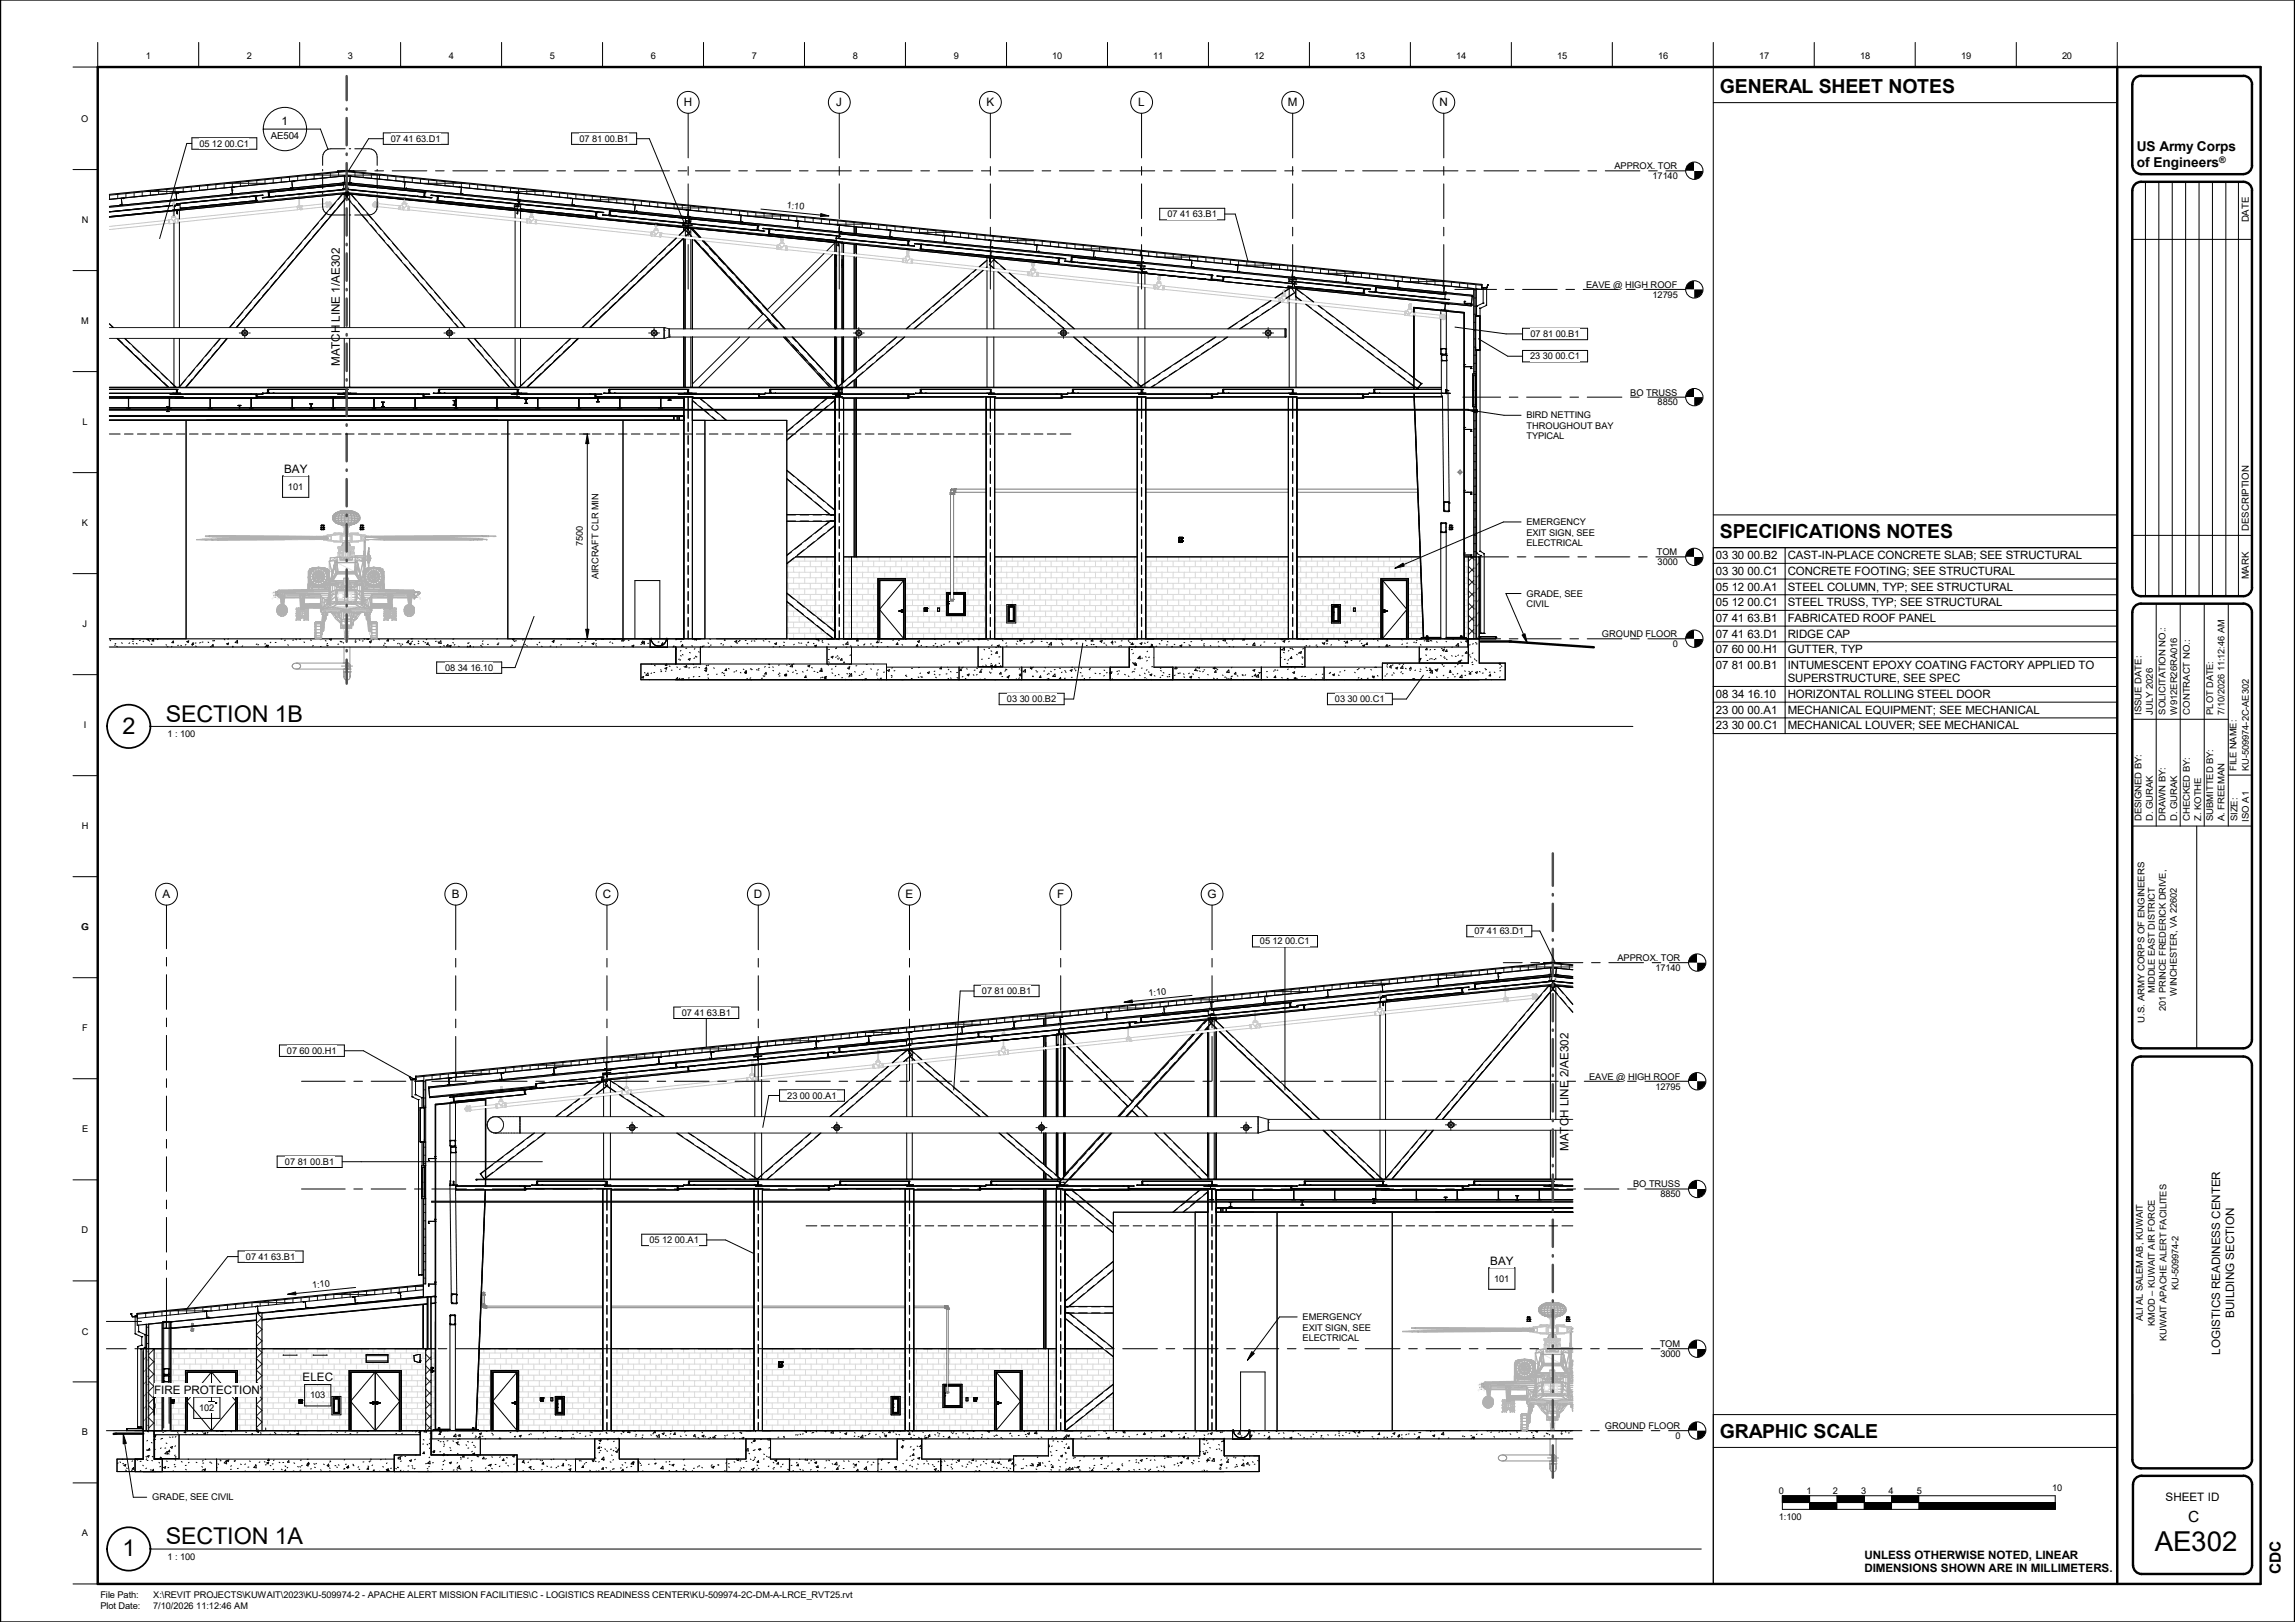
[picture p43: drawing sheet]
<svg xmlns="http://www.w3.org/2000/svg" width="841mm" height="594mm" viewBox="0 0 841 594" stroke-linecap="round" stroke-linejoin="round" font-family="sans-serif">
<defs><g id="words">
<text font-size="10.1" x="789.6" y="567.9">AE302</text>
<g font-size="8.5">
<text x="44.9" y="268.8">2</text>
<text x="60.7" y="264.3">SECTION 1B</text>
<text x="60.7" y="565.6">SECTION 1A</text>
<text x="44.9" y="570.1">1</text>
</g>
<g font-size="7.1">
<text x="630.3" y="34.1">GENERAL SHEET NOTES</text>
<text x="630.3" y="197.1">SPECIFICATIONS NOTES</text>
<text x="630.3" y="526.7">GRAPHIC SCALE</text>
</g>
<g font-size="5.6">
<text x="801.8" y="557.4">C</text>
<text x="835.9" y="576.7" transform="rotate(-90 835.9 576.7)">CDC</text>
</g>
<g font-size="5">
<text x="783.1" y="55.5">US Army Corps</text>
<text x="783.1" y="61.3">of Engineers</text>
</g>
<g font-size="4.3">
<text x="250.6" y="38.9">H</text>
<text x="306.5" y="38.9">J</text>
<text x="361.5" y="38.9">K</text>
<text x="417.1" y="38.9">L</text>
<text x="471.9" y="38.9">M</text>
<text x="527.5" y="38.9">N</text>
<text x="103.2" y="45.8">1</text>
<text x="124.5" y="134.1" transform="rotate(-90 124.5 134.1)">MATCH LINE 1/AE302</text>
<text x="104.1" y="173.1">BAY</text>
<text x="59.5" y="329">A</text>
<text x="165.6" y="329">B</text>
<text x="220.9" y="329">C</text>
<text x="276.3" y="329">D</text>
<text x="331.9" y="329">E</text>
<text x="387.4" y="329">F</text>
<text x="442.5" y="329">G</text>
<text x="574.8" y="421.5" transform="rotate(-90 574.8 421.5)">MATCH LINE 2/AE302</text>
<text x="546.1" y="463.2">BAY</text>
<text x="818.7" y="482.6" transform="rotate(-90 818.7 482.6)">BUILDING SECTION</text>
<text x="813.6" y="496.1" transform="rotate(-90 813.6 496.1)">LOGISTICS READINESS CENTER</text>
<text x="110.9" y="505.9">ELEC</text>
<text x="56.5" y="510.5">FIRE PROTECTION</text>
<text x="793.6" y="549.7">SHEET ID</text>
</g>
<g font-size="4.2">
<text x="628.8" y="204.8">03 30 00.B2</text>
<text x="655.1" y="204.8">CAST-IN-PLACE CONCRETE SLAB; SEE STRUCTURAL</text>
<text x="628.8" y="210.6">03 30 00.C1</text>
<text x="655.1" y="210.6">CONCRETE FOOTING; SEE STRUCTURAL</text>
<text x="628.8" y="216.3">05 12 00.A1</text>
<text x="655.1" y="216.3">STEEL COLUMN, TYP; SEE STRUCTURAL</text>
<text x="628.8" y="222">05 12 00.C1</text>
<text x="628.8" y="227.8">07 41 63.B1</text>
<text x="655.1" y="222">STEEL TRUSS, TYP; SEE STRUCTURAL</text>
<text x="655.1" y="227.8">FABRICATED ROOF PANEL</text>
<text x="628.8" y="233.6">07 41 63.D1</text>
<text x="655.1" y="233.6">RIDGE CAP</text>
<text x="628.8" y="239.3">07 60 00.H1</text>
<text x="655.1" y="239.3">GUTTER, TYP</text>
<text x="628.8" y="245.1">07 81 00.B1</text>
<text x="655.1" y="245.1">INTUMESCENT EPOXY COATING FACTORY APPLIED TO</text>
<text x="655.1" y="249.8">SUPERSTRUCTURE, SEE SPEC</text>
<text x="628.8" y="255.7">08 34 16.10</text>
<text x="655.1" y="255.7">HORIZONTAL ROLLING STEEL DOOR</text>
<text x="628.8" y="261.4">23 00 00.A1</text>
<text x="655.1" y="261.4">MECHANICAL EQUIPMENT; SEE MECHANICAL</text>
<text x="628.8" y="267.2">23 30 00.C1</text>
<text x="655.1" y="267.2">MECHANICAL LOUVER; SEE MECHANICAL</text>
<text x="683.2" y="570.8">UNLESS OTHERWISE NOTED, LINEAR</text>
<text x="683.2" y="575.8">DIMENSIONS SHOWN ARE IN MILLIMETERS.</text>
</g>
<g font-size="3.5">
<text x="99.2" y="51">AE504</text>
<text x="824.1" y="81.4" transform="rotate(-90 824.1 81.4)">DATE</text>
<text x="824.1" y="194.4" transform="rotate(-90 824.1 194.4)">DESCRIPTION</text>
<text x="824.1" y="212.2" transform="rotate(-90 824.1 212.2)">MARK</text>
</g>
<g font-size="3.4">
<text x="53.5" y="21.5">1</text>
<text x="90.5" y="21.5">2</text>
<text x="127.5" y="21.5">3</text>
<text x="164.5" y="21.5">4</text>
<text x="201.5" y="21.5">5</text>
<text x="238.5" y="21.5">6</text>
<text x="275.5" y="21.5">7</text>
<text x="312.5" y="21.5">8</text>
<text x="349.5" y="21.5">9</text>
<text x="385.6" y="21.5">10</text>
<text x="422.6" y="21.5">11</text>
<text x="459.6" y="21.5">12</text>
<text x="496.6" y="21.5">13</text>
<text x="533.7" y="21.5">14</text>
<text x="570.7" y="21.5">15</text>
<text x="607.7" y="21.5">16</text>
<text x="644.7" y="21.5">17</text>
<text x="681.7" y="21.5">18</text>
<text x="718.6" y="21.5">19</text>
<text x="755.6" y="21.5">20</text>
<text x="29.8" y="44.6">O</text>
<text x="73.1" y="53.7">05 12 00.C1</text>
<text x="143.2" y="51.9">07 41 63.D1</text>
<text x="212.3" y="51.9">07 81 00.B1</text>
<text x="591.7" y="62">APPROX. TOR</text>
<text x="605.6" y="65.6">17140</text>
<text x="288.2" y="76.2" transform="rotate(6 288.2 76.2)">1:10</text>
<text x="29.9" y="81.6">N</text>
<text x="427.9" y="79.5">07 41 63.B1</text>
<text x="581.3" y="105.5">EAVE @ HIGH ROOF</text>
<text x="605.6" y="109.1">12795</text>
<text x="29.8" y="118.6">M</text>
<text x="560.8" y="123.4">07 81 00.B1</text>
<text x="560.7" y="131.6">23 30 00.C1</text>
<text x="597.4" y="144.9">BO TRUSS</text>
<text x="607.4" y="148.5">8850</text>
<text x="30.2" y="155.6">L</text>
<text x="559.4" y="153.2">BIRD NETTING</text>
<text x="559.4" y="157.1">THROUGHOUT BAY</text>
<text x="559.4" y="160.9">TYPICAL</text>
<text x="105.5" y="179.4">101</text>
<text x="30" y="192.6">K</text>
<text x="559.4" y="192.3">EMERGENCY</text>
<text x="559.4" y="196.2">EXIT SIGN, SEE</text>
<text x="213.6" y="200.2" transform="rotate(-90 213.6 200.2)">7500</text>
<text x="559.4" y="200">ELECTRICAL</text>
<text x="607.1" y="203.4">TOM</text>
<text x="607.4" y="207">3000</text>
<text x="219.3" y="212.1" transform="rotate(-90 219.3 212.1)">AIRCRAFT CLR MIN</text>
<text x="559.4" y="218.5">GRADE, SEE</text>
<text x="559.4" y="222.4">CIVIL</text>
<text x="30.3" y="229.6">J</text>
<text x="587" y="233.4">GROUND FLOOR</text>
<text x="613" y="237">0</text>
<text x="163.1" y="245.7">08 34 16.10</text>
<text x="369" y="257.1">03 30 00.B2</text>
<text x="489.2" y="257.1">03 30 00.C1</text>
<text x="784.8" y="261.7" transform="rotate(-90 784.8 261.7)">ISSUE DATE:</text>
<text x="788.9" y="261.7" transform="rotate(-90 788.9 261.7)">JULY 2026</text>
<text x="793.6" y="261.7" transform="rotate(-90 793.6 261.7)">SOLICITATION NO.:</text>
<text x="797.8" y="261.7" transform="rotate(-90 797.8 261.7)">W912ER26RA016</text>
<text x="802.4" y="261.7" transform="rotate(-90 802.4 261.7)">CONTRACT NO.:</text>
<text x="811.1" y="261.7" transform="rotate(-90 811.1 261.7)">PLOT DATE:</text>
<text x="815.2" y="261.7" transform="rotate(-90 815.2 261.7)">7/10/2026 11:12:46 AM</text>
<text x="30.7" y="266.6">I</text>
<text x="61.4" y="270">1 : 100</text>
<text x="819.6" y="282.3" transform="rotate(-90 819.6 282.3)">FILE NAME:</text>
<text x="824.1" y="282.3" transform="rotate(-90 824.1 282.3)">KU-509974-2C-AE302</text>
<text x="29.9" y="303.6">H</text>
<text x="784.8" y="300.8" transform="rotate(-90 784.8 300.8)">DESIGNED BY:</text>
<text x="788.9" y="300.8" transform="rotate(-90 788.9 300.8)">D. GURAK</text>
<text x="793.6" y="300.8" transform="rotate(-90 793.6 300.8)">DRAWN BY:</text>
<text x="797.8" y="300.8" transform="rotate(-90 797.8 300.8)">D. GURAK</text>
<text x="802.4" y="300.8" transform="rotate(-90 802.4 300.8)">CHECKED BY:</text>
<text x="806.6" y="300.8" transform="rotate(-90 806.6 300.8)">Z. KOTHE</text>
<text x="811.1" y="300.8" transform="rotate(-90 811.1 300.8)">SUBMITTED BY:</text>
<text x="815.2" y="300.8" transform="rotate(-90 815.2 300.8)">A. FREEMAN</text>
<text x="820" y="300.8" transform="rotate(-90 820 300.8)">SIZE:</text>
<text x="824.1" y="300.9" transform="rotate(-90 824.1 300.9)">ISO A1</text>
<text x="29.8" y="340.6">G</text>
<text x="461.7" y="345.9">05 12 00.C1</text>
<text x="540.3" y="342.1">07 41 63.D1</text>
<text x="592.8" y="352">APPROX. TOR</text>
<text x="606.6" y="355.6">17140</text>
<text x="359.8" y="364.1">07 81 00.B1</text>
<text x="421" y="364.9" transform="rotate(-6 421 364.9)">1:10</text>
<text x="789.7" y="363.8" transform="rotate(-90 789.7 363.8)">MIDDLE EAST DISTRICT</text>
<text x="797.7" y="364.6" transform="rotate(-90 797.7 364.6)">WINCHESTER, VA 22602</text>
<text x="793.7" y="370.2" transform="rotate(-90 793.7 370.2)">201 PRINCE FREDERICK DRIVE,</text>
<text x="30.1" y="377.6">F</text>
<text x="249.8" y="372.1">07 41 63.B1</text>
<text x="785.8" y="374.5" transform="rotate(-90 785.8 374.5)">U.S. ARMY CORPS OF ENGINEERS</text>
<text x="105.2" y="386">07 60 00.H1</text>
<text x="582.3" y="395.5">EAVE @ HIGH ROOF</text>
<text x="606.6" y="399.1">12795</text>
<text x="288.5" y="402.4">23 00 00.A1</text>
<text x="30.1" y="414.7">E</text>
<text x="104.4" y="426.6">07 81 00.B1</text>
<text x="598.5" y="434.9">BO TRUSS</text>
<text x="608.5" y="438.5">8850</text>
<text x="29.9" y="451.7">D</text>
<text x="238" y="455.3">05 12 00.A1</text>
<text x="90.1" y="461.4">07 41 63.B1</text>
<text x="114.5" y="471.8" transform="rotate(-6 114.5 471.8)">1:10</text>
<text x="547.5" y="469.4">101</text>
<text x="798.3" y="472.5" transform="rotate(-90 798.3 472.5)">KU-509974-2</text>
<text x="477.4" y="483.5">EMERGENCY</text>
<text x="785.2" y="483.9" transform="rotate(-90 785.2 483.9)">ALI AL SALEM AB, KUWAIT</text>
<text x="789.7" y="485.6" transform="rotate(-90 789.7 485.6)">KMOD – KUWAIT AIR FORCE</text>
<text x="29.9" y="488.8">C</text>
<text x="477.4" y="487.3">EXIT SIGN, SEE</text>
<text x="477.4" y="491.2">ELECTRICAL</text>
<text x="794" y="491.3" transform="rotate(-90 794 491.3)">KUWAIT APACHE ALERT FACILITES</text>
<text x="608.2" y="493.4">TOM</text>
<text x="608.5" y="497">3000</text>
<text x="113.6" y="512.1">103</text>
<text x="73" y="516.7">102</text>
<text x="30" y="525.7">B</text>
<text x="588.1" y="523.5">GROUND FLOOR</text>
<text x="614" y="527.1">0</text>
<text x="55.8" y="549.5">GRADE, SEE CIVIL</text>
<text x="651.9" y="547.4">0</text>
<text x="662" y="547.4">1</text>
<text x="671.7" y="547.4">2</text>
<text x="682" y="547.4">3</text>
<text x="692" y="547.4">4</text>
<text x="702.5" y="547.4">5</text>
<text x="752.1" y="546">10</text>
<text x="651.9" y="556.9">1:100</text>
<text x="30" y="562.7">A</text>
<text x="61.4" y="571.2">1 : 100</text>
<text x="36.8" y="585.4">File Path:</text>
<text x="56.1" y="585.4">X:\REVIT PROJECTS\KUWAIT\2023\KU-509974-2 - APACHE ALERT MISSION FACILITIES\C - LOGISTICS READINESS CENTER\KU-509974-2C-DM-A-LRCE_RVT25.rvt</text>
<text x="36.8" y="589.5">Plot Date:</text>
<text x="56.1" y="589.5">7/10/2026 11:12:46 AM</text>
</g>
<text font-size="3.3" x="813.3" y="59.8">®</text>
</g></defs>
<g fill="none" stroke="#191919" stroke-width=".37">
<path d="M40.1 71.5v1.5M43.1 71.2v1.5M44.3 75.1v.1M44.7 74.8h.1M46.1 70.9v1.5M49.1 70.6v1.5M52.1 70.3v1.5M53.8 70.1h15.1M55.1 70v1.5M58.1 69.7v1.5M61.1 69.4v1.5M63.9 76.9l-.1 .1"/>
<path d="M64.1 69.1v1.5M64.6 71.2h.1M65.2 70.6h.1M67.1 68.8v1.5M70.1 68.5v1.5M73.1 68.2v1.5M76.1 67.9v1.5M79.1 67.6v1.5M82.1 67.3v1.5M83.9 67.1h15M84.8 71.1h.1M85 69.6h.1"/>
<path d="M85.1 67v1.5M85.1 70.7h.1M88.1 66.7v1.5M91.1 66.4v1.5M93 71.8l-.2 .1M93.9 72l-.3 .3M94.1 66.1v1.5M94.3 71.7l-.2 .1M97.1 65.8v1.5M97.6 72.2l-.2 .1M98.7 71.1l-.3 .3M98.9 72.1l-.1 .1"/>
<path d="M100.1 65.5v1.5M103.1 65.2v1.5M106.1 64.9v1.5M107.1 67.7h.1M107.1 68.9h.1M107.2 68.8h.1M109.1 64.6v1.5M112.1 64.3v1.5M113.8 64.1h25.7M115.1 64v1.5M118.1 63.7v1.5M121.1 63.4v1.5"/>
<path d="M124.1 63.1v1.5M126.2 64.9h.1M126.7 64.4h.1M127.1 62.9v1.5M128.1 66.8h.1M130.1 63.2v1.5M133.1 63.5v1.5M136.1 63.8v1.5M139.1 64.1v1.5M142.1 64.4v1.5M145.1 64.7v1.5M148.1 65v1.5"/>
<path d="M148.3 67.9v.1M148.4 66.6h.1M151.1 65.3v1.5M153.2 71.9l-.1 .1M154.1 65.6v1.5M154.3 72l-.1 .1M154.4 67.1h15.1M155.8 70.5l-.4 .4M157.1 65.9v1.5M157.8 72.3l-.1 .1M158.6 71.5l-.1 .1M159.7 71.6l-.1 .2"/>
<path d="M160.1 66.2v1.5M163.1 66.5v1.5M166.1 66.8v1.5M169.1 67.1v1.5M169.1 71.1h.1M172.1 67.4v1.5M175 67.7v1.5M178.1 68v1.5M181.1 68.3v1.5M184.1 68.6v1.5M184.4 70.1h15.1M187.1 68.9v1.5"/>
<path d="M188.6 76.7l-.1 .1M189.6 70.7h.1M189.7 76.8l-.2 .2M189.9 71.5h.1M190 69.2v1.5M193 69.5v1.5M196 69.8v1.5M199.1 70.1v1.5M202.1 70.4v1.5M205.1 70.7v1.5M208 71v1.5M210.2 75.2h.1"/>
<path d="M210.3 75.1h.1M211 71.3v1.5M214 71.6v1.5M214.4 73.2h15.1M217 71.9v1.5M218 77.5l-.1 .1M218.7 78l-.4 .4M219.1 77.6l-.1 .1M220 72.2v1.5M221.8 78.7l-.1 .1M222.9 78.8l-.1 .2M223.1 72.5v1.5"/>
<path d="M223.6 78.1l-.4 .4M226 72.8v1.5M229 73.1v1.5M232 73.4v1.5M233.1 77.5h.1M233.2 77.4h.1M235 73.7v1.5M238 74v1.5M241 74.3v1.5M244 74.6v1.5M244.4 76.2h15.1M247 74.9v1.5"/>
<path d="M250 75.2v1.5M252.1 78.6h.1M252.5 79.4v.1M253 75.5v1.5M256 75.8v1.5M259 76.1v1.5M262 76.4v1.5M265 76.7v1.5M268 77v1.5M271 77.3v1.5M271.5 79.3h.1M274 77.6v1.5"/>
<path d="M274.4 79.1h15M277 77.9v1.5M280 78.2v1.5M283 78.5v1.5M286 78.8v1.5M289 79.1v1.5M292 79.4v1.5M295 79.7v1.5M252.3 83.4l-.3 .3M253.3 82.4l-.1 .2M271.4 80.6h.1M276.7 84.2l-.1 .1"/>
<path d="M277.8 84.3l-.1 .2M277.9 83l-.4 .4M282 83.9l-.2 .3M282 85.1l-.4 .4M283.2 84l-.2 .1M292.5 83.4h.1M298 80v1.5M301 80.3v1.5M304 80.6v1.5M304.3 82.1h15.1M307 80.9v1.5M307.5 84.8l-.1 .1"/>
<path d="M307.6 88.6l-.5 .4M307.6 83.5h.1M308.7 88.6l-.2 .2M310 81.2v1.5M313 81.5v1.5M316 81.8v1.5M319 82.1v1.5M322 82.4v1.5M325 82.7v1.5M326.1 86.3h.1M326.3 84.9h.1M328 83v1.5"/>
<path d="M331 83.3v1.5M331.6 89.7l-.2 .1M333 89.5l-.5 .4M333 88.2l-.3 .3M334 83.6v1.5M334.3 85.1h15.1M336.9 89.4l-.1 .1M337 83.9v1.5M337.7 89.8l-.4 .4M338 89.5l-.1 .1M340 84.2v1.5M343 84.5v1.5"/>
<path d="M345.9 84.8v1.5M346.2 86.3h.1M349 85.1v1.5M352 85.4v1.5M355 85.7v1.5M358 86v1.5M361 86.3v1.5M362.1 94.3l-.1 .1M363 89.6h.1M363 94.7l-.3 .3M363.1 88.3h.1M363.3 94.4l-.2 .2"/>
<path d="M363.9 86.6v1.5M364.3 88.1h15.1M366.9 86.9v1.5M370 87.2v1.5M373 87.5v1.5M376 87.8v1.5M379 88.1v1.5M379.9 91.7h.1M381.9 88.4v1.5M384.9 88.7v1.5M387.2 94.4l-.1 .1M387.9 89v1.5"/>
<path d="M388.3 94.5l-.4 .5M390.9 89.3v1.5M391 95.6l-.1 .2M392.1 95.8l-.1 .1M392.9 95l-.4 .4M394 89.6v1.5M394.3 91.1h15.1M397 89.9v1.5M399.9 90.2v1.5M400.9 91.9h.1M402.9 90.5v1.5M405.9 90.8v1.5"/>
<path d="M408.9 91.1v1.5M411.9 91.4v1.5M415 91.7v1.5M417.9 92v1.5M418.2 98.6l-.2 .2M418.3 93.5h.1M418.5 94.5h.1M419.4 97.4l-.1 .1M420.9 92.3v1.5M423.9 92.6v1.5M424.3 94.2h15.1M426.9 92.9v1.5"/>
<path d="M429.9 93.2v1.5M432.9 93.5v1.5M435.9 93.8v1.5M436.5 95.3v.1M436.7 96.4h.1M438.9 94.1v1.5M441.9 94.4v1.5M444.9 94.7v1.5M447.9 95v1.5M450.9 95.3v1.5M453.6 98.4v.1M453.7 99.5l-.1 .1"/>
<path d="M453.9 95.6v1.5M454.3 97.1h15M456.9 95.9v1.5M459.9 96.2v1.5M462.9 96.5v1.5M465.9 96.8v1.5M468.9 97.1v1.5M471.9 97.4v1.5M472.9 99.1h.1M473.1 99h.1M473.7 99.7h.1M474.9 97.7v1.5"/>
<path d="M477.9 98v1.5M480.9 98.3v1.5M483.9 98.6v1.5M486.9 98.9v1.5M489.9 99.2v1.5M492.9 99.5v1.5M495.9 99.8v1.5M444.5 102.5l-.1 .1M445.6 102.6l-.1 .1M447 101.1v.2M450.5 101.5l-.1 .1M473.7 103.4l-.2 .3"/>
<path d="M474.8 102.4l-.2 .1M484.3 100.1h15M493.7 103.5h.1M498.1 105.5l-.2 .1M498.9 100.1v1.5M501.5 105.8l-.1 .2M501.7 106.8h.1M501.8 106.7h.1M501.9 100.4v1.5M504.9 100.7v1.5M505.3 107.1l-.1 .1M506.4 107.2l-.1 .1"/>
<path d="M507.9 101v1.5M510.9 101.3v1.5M512.2 105.2h-.1M513.9 101.6v1.5M514.2 103.1h15.1M516.9 101.9v1.5M519.9 102.2v1.5M522.9 102.5v1.5M525.9 102.8v1.5M528.9 103.1v1.5M529 113.5l-.1 .2M529.1 104.6h.1"/>
<path d="M529.5 113l-.1 .1M530.1 113.6l-.1 .2M531.9 103.4v1.5M534.9 103.7v1.5M536.6 111h.1M537.6 111.1h.1M537.8 104v1.5M540.1 106.1h.8M540.1 109.1h.8M540.1 112.1h.8M540.1 115.1h.8M540.1 118.1h.7"/>
<path d="M540.9 105.8h.1M540.9 104.3v1.5M528.1 129.5l-.1 .1M528.3 130.5l-.1 .1M528.9 130l-.2 .1M529.1 129.7l-.1 .1M529.9 127.7l-.1 .1M530 128.9l-.1 .1M538.4 134.3h.1M539 135h-.1M539.1 134.8v.1M540.1 121.1h.7"/>
<path d="M540.1 124.1h.7M540.1 127.1h.7M540.1 130.1h.8M540.1 133.1h.8M540.1 136.1h.8M66 144l-.1 .1M92.1 144.3l-.1 .1M95.9 144.3l-.2 .1M97.5 144l-.2 .1M98.4 143l-.4 .4M126.4 144l-.2 .1M127.3 143l-.3 .3"/>
<path d="M127.6 144l-.1 .1M155.4 145.2l-.4 .4M156.2 144.3l-.1 .1M161.6 144l-.1 .1M162.8 144l-.1 .1M216.6 144.3l-.2 .1M217.8 144.3l-.2 .1M222 144l-.2 .1M223.3 142.6h.1M223.3 142.6l-.2 .2M223.5 143.6l-.5 .5M252.3 143.8l-.3 .3"/>
<path d="M253.4 144l-.2 .1M276.9 144.3l-.1 .1M278.1 144.3h.1M278.1 144.3l-.2 .2M282.5 143.8l-.3 .3M283.5 144l-.1 .1M307.5 143.9l-.2 .2M308.7 144l-.2 .1M332.3 144.3l-.2 .1M333.1 144.7l-.4 .4M333.5 144.3l-.2 .1M337.7 143.9l-.2 .2"/>
<path d="M338.8 144l-.1 .1M362.8 143.9l-.2 .2M363.2 143.5l-.3 .4M364 144l-.1 .1M387.6 144.3l-.2 .1M388.8 144.3l-.1 .1M393.4 143.6l-.6 .5M394.2 144l-.2 .1M418.5 143.6l-.5 .5M419.3 144l-.1 .1M442.9 144.3l-.1 .1M444.1 144.3h.1"/>
<path d="M444.1 144.3l-.2 .2M448.4 143.8l-.3 .3M449.5 144l-.1 .1M473.5 143.9l-.2 .2M473.9 143.5l-.3 .3M474.6 144l-.1 .1M498.2 144.3l-.1 .1M499.4 144.3l-.2 .2M503.8 143.8l-.3 .3M504.8 144l-.1 .1M528.7 144l-.1 .1M530.1 142.7l-.3 .2"/>
<path d="M530.1 143.9l-.3 .2M536.7 157.3h.1M540.1 151.1h.8M540.1 154.1h.8M540.1 157.1h.8M540.1 160.1h.8M540.1 163.1h.8M540.1 166.1h.8M540.1 169.1h.8M540.1 172.1h.8M540.1 175.1h.8M540.1 178.1h.8"/>
<path d="M528.2 194.8l-.1 .1M529.2 185l-.1 .1M529.4 194.9l-.2 .2M530 193l-.2 .2M530 194.3l-.2 .1M530.4 183.8l-.2 .2M530.8 187.2l-.2 .2M531.1 186.9l-.2 .1M537.7 180.3h.1M538.9 180.3h.1M540.1 181.1h.8M540.1 184.1h.8"/>
<path d="M540.1 187.1h.8M540.1 190.1h.8M540.1 193.1h.8M540.1 196.1h.8M540.1 199.1h.8M536.6 202.7h.1M536.8 202.5l-.1 .1M538.1 216.4l2 2M538.1 211.9l2 2M538.1 207.4l2 2M539.2 204l.9 .9M539.7 204l-1.6 1.6"/>
<path d="M540.1 208.1l-2 2M540.1 212.6l-2 1.9M540.1 217l-2 2M540.1 202.1h.8M538.1 229.8l2 2.1M538.1 225.3l2 2.1M538.1 220.9l2 2M540.1 221.5l-2 2M540.1 226l-2 2M540.1 230.5l-2 2"/>
</g>
<path d="M540.1 205.1h.8M540.1 208.1h.8M540.1 211.1h.8M540.1 214.1h.8M540.1 217h.8M540.1 220h.8M540.1 223.1h.8M540.1 226.1h.8M540.1 229.1h.8M540.1 232.1h.8" fill="none" stroke="#858585" stroke-width=".37"/>
<path d="M542.1 206l-1 1.1M542.1 210.6l-1 .9M542.1 215.1l-1 .9M542.1 219.5l-1 1M542.1 224l-1 1M542.1 228.5l-1 1M542.1 233l-1 1" fill="none" stroke="#787878" stroke-width=".37"/>
<g fill="none" stroke="#000" stroke-width=".37">
<path d="M40.1 71.5l86.6-8.6 416.3 41.6M44 75h.1M44 75l.1 .2M44.1 75.2h.1M44.5 72.7h.1M44.5 72.6l.2 2.5M44.7 75.1h.1M44.7 75.1l-.6 .1M45.2 72.6h.1M45.2 72.6l-.7 .1M45.2 72.6v.2M45.2 72.8h.1"/>
<path d="M45.2 72.6h-.7M63.2 75.2l-23.1 2.4M63.2 75.4l-23.1 2.3M63.3 77l-23.2 2.3M63.4 76.8h.1M63.5 77.2l-23.4 2.3M63.8 75.4l.2 1.4M64 75.1h1M64.1 73.2h.1M64.1 73.2v-.3v.3M64.3 75.5l-.5 .1M64.3 75.7h-.4"/>
<path d="M64.5 70.7h.1M64.5 70.7l.3 2.4M64.6 77l.3 1.3M64.7 74.6h.1M64.7 77.1l-1 .1M64.7 77.1l-.9 .1v1.8M64.7 74.7h.1M64.7 73.1h.1M64.7 73.1l-.6 .1M64.7 73.2h-.6M64.8 74.7h.1M64.8 76.8l-1.5 .2h1.3"/>
<path d="M64.8 76.8l1.5-.1-1.3 .4M64.8 76.8l.1 1.5M64.9 75.2h.1M64.9 75.2l-.9 .1M65 75.1h.1M65 77l44.5-4.4-43.8 4.4v3.2M65 77.1l-.1 1.2M65 75.1l-.1 .1M65.2 70.6h.1M65.2 70.6l-.7 .1M65.7 77h-.7M65.8 74.6h.1"/>
<path d="M65.9 74.7h.1M65.9 74.7v.1M65.9 74.8l.2 1.5M65.9 75l-1.8 .1M65.9 75.1l-1.8 .2M66 76.2h.1M66.1 76.3h.1M84.5 70.9h.1M84.5 70.9v.2M84.5 71.1h.1M85 68.6h.1M85 68.6l.2 2.5"/>
<path d="M85 68.6l-.1 .1M85.2 71.1h.1M85.2 71.1h-.7M85.6 68.5l-.6 .1M85.6 68.5h.1M85.7 68.5h.1M91.2 72h.1M91.2 72l.2 .1M91.4 72.1h.1M91.4 72.1l-26.6 2.6M93.5 71.9h.1M93.5 71.9l-2.1 .2"/>
<path d="M93.6 71.9h.1M93.6 72h.1M93.6 71.9v.1M93.6 72l.1 1.4M93.7 73.4h.1M93.7 73.4l.3 .1M93.7 71.7l-29 2.9M93.7 71.7l.2 1.8M93.8 73.4v.1M93.9 73.5h.1M93.9 73.5l-27.8 2.8M94 73.4h.1"/>
<path d="M94.1 73.4h.1M94.1 73.4l-.1 .1M96.1 72.4h.1M96.2 72.3v.1M96.2 71.5h.1M96.2 71.5l-2.2 .3 .1 1.6M96.2 71.5l-2.5 .2M96.2 71.5l-30.2 3M98.3 70.6h.1M98.3 70.6l.1 1.4M98.3 72.1h.1M98.4 72.1h.1"/>
<path d="M98.4 72l-2.3 .5M98.5 70.4h.1M98.6 70.4v.1M98.6 70.5h.1M98.6 70.5l-.3 .1M98.6 70.5l.2 1.5M98.8 72h.1M98.8 72v.1M98.9 72.1h.1M101 71.8h.1M101 71.8l-2.2 .3M101 71.8v.1"/>
<path d="M101 71.9l.1 .1M101.1 71.9h.1M101.1 72h.1M101.1 72l-5 .5M106.5 68.8h.1M106.5 68.8v.2M106.5 68.8l.1 .1M106.6 69h.1M106.9 66.4h.1M106.9 66.4v.1M106.9 66.5l.3 2.4M107 66.5h.1"/>
<path d="M107 66.5l.2 2.4M107.1 68.9l-.5 .1M107.2 68.9h.1M107.7 66.4h.1M107.7 66.4l-.7 .1M107.7 66.4v.1M107.7 66.5h.1M109.5 72.2l-45.8 4.6M119.8 77.9l-2 2.5M122.9 77l-2.1 2.5M122.9 74.3l-2 2.4M125.5 71l-41.5 49"/>
<path d="M125.5 69.1l27.6 2.7M125.6 69.2l.8 .1-.5 .1M125.7 71l-1.8 2.1M125.7 66.8h.1M125.7 66.8l.1 .2M125.8 67h.1M125.8 67.7l-27.3 2.7M125.8 67.7h.1M125.8 67.7l.1 .1M125.9 67.8h.1M125.9 67.8l.1 1.3M125.9 69.5l-27.3 2.7-.1-1.8"/>
<path d="M126.1 69.3h.1M126.2 71v.1M126.2 71.2v48.8M126.2 64.5h.1M126.2 64.5l.2 2.4-.6 .1M126.4 70.9l1.5 .1M126.4 70.9l.9 .2 .6-.1M126.4 70.9l-.9 .1M126.5 69.2h.1M126.5 67.6h.2M126.6 69.1h.1M126.6 71.7l.4 .5"/>
<path d="M126.6 69.1l-.1 .1M126.7 71.6l.3 .5M126.7 67.7h.1M126.7 67.6l-.5 .1M126.7 69.3l31.3 3.2M126.7 67.7l-.1 1.4M126.8 70.4h.1M126.8 67.6h.1M126.8 70.5l21.3 2.1M126.8 69.3l-25.8 2.5M126.8 70.3v.5l21 2.1M126.8 67.6l28.8 2.8"/>
<path d="M126.8 67.6l-.1 .1M126.9 64.4l-.7 .1M126.9 64.4l.7 .1M126.9 64.4h.1M126.9 69.4l-.1 .9M126.9 64.4l-86.8 8.6M127 70.1h.1M127 71.4l-.3 .2M127 72.1l-3.1 3.7M127 72.3l-40.3 47.7M127 70.1l.3 .1M127 69.4l-30.9 3.1"/>
<path d="M127 69.4h-.3M127 69.4l-4.4 .4M127 69.4v.7M127.1 67.3h.1M127.1 67.3v.3l.8-.1M127.1 67.3l412.4 41.2M127.2 69.3h.1M127.2 66.9h.1M127.2 71.1v1.5M127.2 66.9l-.1 .4M127.2 66.9l412.3 41.3M127.2 66.9l.9 .1"/>
<path d="M127.2 66.9v.4l-87.1 8.6M127.2 66.9l-87.1 8.7M127.2 67.4v.2M127.3 72.6l40.6 47.4M127.3 72.6h-.1M127.3 69.3h.1M127.3 69.2h.1M127.3 72.4l1.3 1.5M127.3 69.2v.1M127.4 69.4l.1 1M127.5 71.2l-.2 1.4M127.5 71.2l.1 .1"/>
<path d="M127.5 70.4h.1M127.5 70.4l.1 .4-17.9 1.8 15.8-1.6M127.5 70.4l-17.8 1.8M127.6 64.5v.1M127.6 64.6h.1M127.6 64.5h.1M127.6 64.5h.8M127.6 64.5l.8 .1M127.6 71.4l-.3 .4M127.6 69.2l-.4 .1M127.7 71.5l-.4 .5M127.8 68.6h.1"/>
<path d="M127.8 67.6h.1M127.9 67.5v.2M127.9 67.5h.1M127.9 71h.7M127.9 67.5l-.1 .2M127.9 67.5l.1 .1M128 67.6h.1M128 67.6v.1M128.1 67h.1M128.1 67l.7 .1M128.1 71v.1M128.1 71.2v48.8"/>
<path d="M128.4 64.5h.1M128.4 64.6h.1M128.4 64.6l-.3 2.4M128.4 64.5v.1M128.4 64.5l19.3 2M128.4 71l.1 .1M128.6 71.2l-3-.1 1.4 .2 .2 1.3M128.6 71.2l1.8 2.1M128.6 71l41.9 49M128.6 71.2h-1.1M128.7 71.1l19.1 1.9M128.8 66.8v.3"/>
<path d="M128.8 66.8h.1M128.8 67v.1M129.6 75.1l2.1 2.4M131.4 74.5l2.1 2.4M132.7 78.7l2.1 2.4M134.5 78.1l2.1 2.4M147.7 66.6h.1M147.7 66.5v.1M147.7 66.5h.1M147.7 66.5h.7M148.2 69h.1M148.2 72.6h.2"/>
<path d="M148.2 69l.6 .1M148.4 66.5h.1M148.4 66.5l20 2M148.4 66.5l-.2 2.5M148.5 72.6l91.8 9.2M148.5 73l41.1 4.1M148.5 73.1l40.3 4M148.8 69h.1M148.8 69v.1M148.8 68.8h.1M148.9 68.8l-.1 .2M153.1 71.8l-.2 .2"/>
<path d="M153.1 71.8l2.2 .2M155.2 72.1h.1M155.3 72h.1M155.4 70.5h.1M155.4 70.5l.4 .1M155.4 70.5l-.1 1.5M155.6 70.4h.1M155.6 70.4l-.2 1.8M155.7 72.1l2.3 .3M155.7 72v.1M155.8 70.6h.1M155.8 70.6l-.1 1.4"/>
<path d="M157.9 72.3h.1M157.9 72.4h.1M158 71.5h.1M158 72.4h.1M158 71.5l63.1 6.3M158 71.5l.1 .1M158 71.5v.1M158.1 71.6h.1M158.2 71.6l1.9 .2M160.1 71.8h.1M160.1 73.4h.1M160.1 71.8v1.6"/>
<path d="M160.1 73.4l.1 .1M160.2 73.4h.1M160.2 73.5h.2M160.3 71.9h.1M160.3 73.5l28.2 2.8M160.3 73.5h.1M160.4 73.5h.1M160.5 73.4h.1M160.5 71.7l-.2 1.8M160.5 73.4l-.1 .1M160.7 72l2.2 .1M160.7 72l-.2 1.4"/>
<path d="M160.7 72h.1M160.7 71.9h.1M162.9 72.1h.1M162.9 72.1l27 2.7M163 72.1h.1M163 72l-.1 .1M168.3 68.7h.1M168.4 68.5h.1M168.4 68.5l-.1 .2M168.4 68.5l.6 .1M168.8 71.1h.1M168.8 71v.1"/>
<path d="M168.9 71h.1M168.9 71.1h.6M169 68.6h.1M169 68.6l20.3 2.1M169.1 68.6h.1M169.1 68.6l-.2 2.4M169.5 71.1h.1M169.5 70.9v.2zM188.4 75.4l.9 .1M188.4 75.5l1.6 .2M188.5 76.3h.1M188.6 76.3h.1"/>
<path d="M188.7 75.5l-.1 .8M188.8 74.8h.1M188.8 74.8l-.1 .6M188.8 74.7h.1M188.8 74.7v.1M189.3 70.7v.1M189.3 75.5l-.1 .1M189.3 70.8h.1M189.3 75.5h.1M189.3 70.7h.1M189.3 70.6l.7 .1M189.3 75.5h.6"/>
<path d="M189.3 70.7h.7M189.4 76.4l.3 .1M189.4 76.4h.1M189.5 76.3h.1M189.5 76.3l-.1 .1M189.5 75.7v.6M189.5 73.8l.7 .1M189.6 77.1l-.8-.1v2.8M189.6 77.1v1.2M189.6 74.8h.1M189.6 74.9v.5M189.6 74.6l4 .4"/>
<path d="M189.7 74.8l-.1 .1M189.7 74.8l1.1 .1M189.7 76.8l1.5 .2-1.3 .1M189.7 76.8l-1.4-.1 1.3 .4M189.7 76.8l-.1 1.5M189.7 74.8l26.5 2.6M189.8 75.7h.2M189.8 73.2h.1M189.8 73.2h.6M189.9 77.1l50.1 5.1M189.9 77.1l.9 .1v2.9M189.9 77.1l-.3 1.2"/>
<path d="M189.9 75.5h.1M189.9 73.9h.3M190 70.7h.1M190 74.8l-.1 .7M190 75.7h.1M190 70.7l-.2 2.5M190 70.7l19.2 1.9M190.1 74.8l-.1 .9M190.2 73.9h.1M190.2 74.8l-.1 .6M190.2 73.9l-.1 .8 .1-.7M190.2 73.9v.8"/>
<path d="M190.4 73.2h.1M190.5 73.2h.1M190.5 73v.2M190.5 73h.1M190.8 76.5h.1M190.8 74.9h.1M190.8 76.5l27.6 2.8 .2-1.8M190.8 77.3l49.2 5M190.8 74.9v1.6M209.1 72.8h.1M209.1 72.6h.1M209.1 72.6v.2"/>
<path d="M209.2 72.6h.1M209.2 72.6l.6 .1M209.6 75.1h.1M209.7 75.1h.1M209.7 75.1l.6 .1M209.8 72.7h.1M209.8 72.7l-.2 2.4M209.8 72.7l22.3 2.2M210.3 75.2h.1M210.3 75h.1M210.3 75v.2M210.4 75l-.1 .2"/>
<path d="M216.1 77.3l.1 .1M216.2 77.4l2.1 .2-.1 1.6M218.2 79.2h.1M218.2 79.2l.3 .1M218.3 79.3h.1M218.4 77.7h.1M218.5 79.3h.1M218.6 79.2l-.1 .1M218.6 79.2v.1M218.7 77.8h.1M218.7 77.8l-.1 1.4M218.8 77.7h.1"/>
<path d="M218.8 77.7l2.3 .2M218.9 77.7l-.2 .1M220.9 78.7h.1M221 77.9h.1M221.1 77.8h.1M221.1 77.8v.1M223.2 78.7h.1M223.2 78.7h-2.4l59.2 6M223.4 77.3h.1M223.4 77.3h.3l-.1 1.5M223.4 79l.1-1.8 27.7 2.8M223.4 77.2h.1"/>
<path d="M223.4 77.2l-.2 1.5M223.6 78.8h.1M223.6 78.8v.1M223.6 78.9h.1M223.6 78.9l2.1 .2M225.7 79.1l49.7 5M225.7 79.1l.1 .1M225.8 79.1v.1M225.8 79.2h.1M232 74.9h.1M232.1 74.9l.6 .1M232.5 77.4l.7 .1"/>
<path d="M232.7 75h.1M232.7 75l-.2 2.4M232.7 75l18.9 1.9M233.2 77.5h.1M233.2 77.3h.1M233.2 77.3v.2M251.2 80v.8M251.5 76.8h.1M251.5 76.9h.1M251.6 76.8l.7 .1M252.1 79.4h.1M252.1 79.4l.5 .1"/>
<path d="M252.1 79.4h.6M252.3 76.9h.1M252.3 76.9l18.5 1.9M252.3 77l-.2 2.4M252.7 79.4h.1M252.7 79.2v.2zM270.8 79h.1M270.8 78.8h.1M270.8 78.8l.8 .1M270.8 78.8v.2M271.6 78.9h.1M271.6 78.9l-.2 2.4"/>
<path d="M271.6 78.9l20.2 2M63.8 81.8v38.2M65.7 81.4v38.6M101.3 99.7l-2 2.5M104.4 98.8l-2 2.5M104.4 96.1l-2 2.4M107.5 95.2l-2.1 2.4M107.5 92.5l-2 2.4M110.6 88.8l-2.1 2.4M110.6 91.6l-2.1 2.4M113.6 87.9l-2 2.4M113.7 85.2l-2.1 2.4"/>
<path d="M116.7 84.3l-2 2.4M116.8 81.5l-2.1 2.4M119.8 80.6l-2.1 2.5M135.8 82.3l2.1 2.4M137.6 81.7l2.1 2.4M138.9 85.9l2.1 2.5M140.7 85.3l2.1 2.5M142 89.5l2.1 2.4M143.8 88.9l2.1 2.5M145.1 93.2l2.1 2.4M146.9 92.6l2.1 2.4M148.2 96.8l2.1 2.4"/>
<path d="M150 96.2l2.1 2.4M153.1 99.8l2.1 2.4M188.8 81v39M190.8 81.2v38.8M237 97.6l-2.3 2.1M239.4 97.7l-2.3 2.2M240.5 81.8l11.5 1.2M240.5 94.3l-2.3 2.2M240.7 82.2l11.3 1.2-.8-.1v3.1M240.7 82.3l10.5 1.1zM242.9 94.4l-2.3 2.2M243.9 91l-2.3 2.2"/>
<path d="M246.3 91.1l-2.3 2.2M247.7 87.2l-34.4 32.8M247.9 87.2l-2.8 2.7M247.9 81.5l4.5 .4M250.2 87.5l-2.7 2.5M250.3 82.5h.1M250.3 82.5l.5 .1M250.4 82.5h.1M250.4 81.7l-.1 .8M250.6 83.3v1.2M250.6 87.5v32.9M250.7 82.4h3l-1.4 .2-.1 1.3-.2-1.3z"/>
<path d="M251 81.6l1.3 .2M251.1 80.9h.1M251.1 81.6h.1M251.1 81.5l.1 .2M251.1 80.8h.2M251.2 81.7h.1M251.2 87.5v32.9M251.2 80.9l-.1 .6M251.2 80h.1M251.2 80.9h.1M251.2 80.9l2 .2M251.3 80.9h.1"/>
<path d="M251.3 80.9h-.1M251.3 80.8v.1M251.3 80.8l1.9 .2M251.5 84.6l1.9 2M251.5 83.6l-2.7 2.5M251.6 84.5l1.9 2.2M251.6 83.7l-2.6 2.5M251.7 83.7l1.1 1.1M251.8 80.1h.8M252.1 81.9h.3M252.2 82.4v1.5M252.3 80.1h.3"/>
<path d="M252.3 83l167.9 16.8M252.3 81.8h.1M252.4 81.7h.1M252.4 81.7l-.1 .1M252.4 81.9h.1M252.5 81.7h.1M252.5 81.1l-.1 .7M252.6 80.1l-.1 .8M252.6 80.1h.1M252.6 81.1l-.1 .7M252.6 80.1l-.2 1.6M252.6 80.2h.1"/>
<path d="M252.6 80.1v.8M252.8 83.4h.1M252.8 83.4l-1.1 1.1M252.9 84.9l-1.6 1.5M252.9 83.4h-.6l54.8 5.5-.5-.1v3.4M252.9 83.4l.3 .1M252.9 85l-1.4 1.4M252.9 83.4l3.3 3.5M253 81.8h.1M253 83.4l.1 .1M253.2 83.5v3.1M253.2 87.8v32.6"/>
<path d="M253.2 83.5l3.2 3.5M253.2 80.3h.1M253.2 80.3l24.5 2.3M253.2 80.3l-.1 1.5M253.7 83.8l3 3.2M253.7 83.6v.5M253.7 87.8v32.6M253.7 83.6h-.5l53.4 5.3M253.7 83.6l3.1 3.4M254.3 87.9l25.2 27.3M254.7 87.9l1.7 1.8M256.8 90.4l-2.2-2.5 30.3 32.5"/>
<path d="M257.4 88.2l1.5 1.6M257.5 90.8l2.1 2.3M257.6 88.2l30 32.2M257.9 88.3l1.4 1.5M257.9 91.6l2.1 2.3M258 88.3l23.3 25.2M260 91l2.1 2.3M260.3 91l2.2 2.3M260.7 94.3l2.1 2.3M261.1 95.1l2.2 2.3M263.2 94.4l2.2 2.4M263.6 94.5l2.2 2.3"/>
<path d="M263.9 97.8l2.2 2.3M264.3 98.6l2.2 2.3M266.5 98l2.1 2.2M266.8 98l2.2 2.3M271.4 81.3h.1M271.4 81.3l.6 .1M272 81.4h.1M272 81.2v.2M272 81.2h.1M275.2 84.2h.1M275.2 84.2l2.4 .2M275.3 84.1h.1"/>
<path d="M275.4 84.1l-.2 .1M275.4 84.1l2 .1M277.4 84.2h.1M277.4 84.2l-.1 .1M277.6 82.7h.1M277.6 82.8l-.2 1.4M277.6 84.4l2.4 .3M277.7 84.2h.1M277.7 82.6l-.1 1.8M277.8 82.6l-.2 .1M277.8 84.3l2.1 .3M277.8 84.2v.1"/>
<path d="M277.8 82.6l-.1 1.6M277.8 82.7h.1M277.8 84.3h.1M277.9 82.7h.1M279.6 83.7h.1M279.6 83.6l25.2 2.5M279.6 83.6v.1M279.6 83.6l4.8 .5-.3 .1M279.7 83.7v.1M279.7 83.8l2.1 .2-.2 1.6M279.9 84.5v.1M279.9 84.6h.1"/>
<path d="M280 84.6h.1M281.6 85.6h.1M281.7 85.6h.1M281.7 84h.1M282 85.6h.1M282 85.6h-.3M282.2 84.1h.1M282.2 84h.1M282.3 84l1.8 .2M282.3 84l-.3 1.6M284.1 84.2l23.6 2.4M291.7 81h.1"/>
<path d="M291.8 80.9h.1M291.8 80.9l-.1 .1M291.8 80.9h.6M292.2 83.4l.7 .1M292.3 83.4h.1M292.3 83.4h.6M292.4 80.9l14.6 1.5M292.4 80.9h.1M292.5 81l-.2 2.4M292.5 80.9v.1M292.9 83.4h.1M292.9 83.5l14.6 1.4"/>
<path d="M292.9 83.2v.2zM302 92.9l-20.8 20.6-1.5-1.5M303 91.9l3-3v3.3M305.2 93.2l-22.3 22M305.9 88.5h1.4M305.9 88.5h.1M305.9 88.5l1.2 .2 .1 1.3M306 93.3v27.1M306.1 93.7l.4 .1M306.1 93.3v27.1M306.2 87.3l29 2.9M306.2 87.2l24.4 2.4"/>
<path d="M306.2 93.7h.1M306.2 93.3l.1 .4M306.2 93.7l.3 .1M306.3 88.1h.1M306.4 96.9l.2 .3M306.5 87.3l-.1 .8M306.5 93.8l-.1 3.3 .2 .4M306.5 86.6h.1M306.5 86.6v.6M306.6 86.5h.1M306.6 93.3v27.1M306.6 86.5l-.1 .1"/>
<path d="M306.9 82.6h.1M307 82.4h.1M307 82.4l-.1 .2M307 82.4l.6 .1M307.3 87.3h.1M307.3 88.5l-.1 1.5M307.3 88.5l1.5 .2h-1.3M307.4 87.2h.1M307.4 88.8l-.2 1.2M307.4 87.2v.1M307.4 84.9h.1M307.5 88.7l-.1 .1"/>
<path d="M307.5 84.9l.6 .1M307.5 86.5l-.1 .7M307.5 86.4l.3-.8 25.2 2.6-.3 1.8M307.6 82.5h.1M307.6 82.5l-.2 2.4M307.6 85.6v.1M307.6 82.5l5.4 .5M307.7 86.6h.1M307.7 86.6l-25.7-2.7-.2 1.7 24.6 2.5M308.1 85h.1M308.1 84.8h.1M308.1 84.8v.2"/>
<path d="M308.5 89l-1.1-.1 54 5.4M308.6 89v3.4M308.6 93.6v26.8M308.6 89.1l.5 .1M308.6 97.1v.1M309.1 89.2v3.3M309.1 93.6v26.8M309.2 89.1l-.1 .1M313 83l.9 .1M313 83v2.5M313 89.5v3.4M313 94.1v26.3"/>
<path d="M313.4 83.1v2.5M313.4 89.5v3.4M313.4 94.1v26.3M313.9 83.1l11.7 1.1M313.9 83.1v2.5M313.9 89.5v3.5M313.9 94.2v26.2M325.6 84.2h.1M325.6 84.2l.7 .1M325.6 84.3h.7M326.1 86.8h.1M326.1 86.8l.6 .1"/>
<path d="M326.3 84.3l19.2 1.9M326.3 84.3h.1M326.3 84.3l-.2 2.4M326.7 86.8h.1M326.7 86.6v.3zM330.6 89.6l-.2 .1 2.3 .3M330.6 89.6l1.8 .2M332.4 89.8h.1M332.5 89.8h.1M332.6 89.7h.1M332.6 89.7l-.1 .1M332.7 90l2.5 .2"/>
<path d="M332.7 88.3l-.1 1.4M332.8 88.2h.1M332.8 88.2h.2M333 89.7h.1M333 89.7l.1 .2M333 88.2h.1M333 89.8h.1M333.1 88.3h.1M333.1 88.2l-.1 1.5M333.1 89.9l2 .3M335.1 90v.1M335.1 90.2h.1"/>
<path d="M335.2 89.2h.1M335.2 89.2l2.2 .4M335.2 89.2l2.4 .2M335.2 89.2l55.2 5.5M337.2 91.1h.1M337.2 91.1l.2 .1M337.3 91.2h.1M337.3 89.6h.1M337.4 89.6l-.2 1.5M337.4 91.2h.1M337.4 91.2l25.7 2.5M337.5 91.2h-.1"/>
<path d="M337.5 91.1v.1M337.6 89.4l-.2 1.8M337.6 89.4l2.3 .3M337.7 89.7l-.2 1.5M337.7 89.7l2.1 .1M337.7 89.7h.1M337.8 89.6h.1M339.8 89.8l46.1 4.6M339.9 89.7v.1M339.9 89.7l-.1 .1M339.9 89.7h.1M345.4 86.3v.1"/>
<path d="M345.4 86.4h.1M345.5 86.3h.1M345.5 86.3h.7M345.5 86.2l.7 .1M345.5 86.2l-.1 .1M346 88.8h.1M346 88.8l.6 .1M346.2 86.3h.1M346.2 86.3l16.3 1.7M346.2 86.3l-.2 2.5M346.6 88.9l16.3 1.6M346.6 88.8h.1"/>
<path d="M346.6 88.6v.2M346.6 88.6h.1M346.7 88.8l-.1 .1M357.6 98.7l-25.6 21.7M357.8 98.8l-1.3 1M360.2 99l-3 2.5M360.3 99l-25.2 21.4M361.4 94.2l1.5 .2M361.4 94.2l1.3 .4v1.3M361.7 94.4v3.6M361.7 99.1v21.3M361.7 95.4l-2.7 2.3"/>
<path d="M361.7 97.7l-.3 .3M361.7 95.3l-2.9 2.4M361.7 97.9l-.1 .1M362.4 88.1h.1M362.4 87.9v.2M362.5 88h.1M362.5 87.9l.6 .1M362.5 96.9l1.6 1.4M362.6 96.9l1.7 1.4M362.9 94.4l-.2 1.5M362.9 94.4l1.5 .1M362.9 90.4v.1"/>
<path d="M363 90.5h.1M363 90.5l.6 .1M363.1 88l16.2 1.6M363.2 93.8h.1M363.2 92.1h.1M363.2 88.1l-.2 2.3M363.2 88v.1M363.2 88.1l-.3 2.3M363.2 93.8l24.7 2.5 .2-1.8M363.2 92.1v.1M363.2 92.2h.1M363.2 92.2v1.6"/>
<path d="M363.6 90.5h.1M363.6 90.6l16.3 1.6M363.6 90.3v.2M363.6 90.3h.1M364.1 95.1l1.5 1.3M364.2 95.1h.1M364.2 95.1l-1.5 1.6M364.2 94.7v3.6M364.2 99.4v21M364.2 95l4.3 3.7M364.2 94.7l-1.1-.1-.4 1.3M364.3 94.6l83.8 8.4"/>
<path d="M364.4 94.5l-.2 .2M365.6 99.6l24.3 20.8M365.8 99.6l2.5 2.2M366.8 97.5l1.5 1.2M369.8 100l2.2 1.9M379.3 89.8h.1M379.3 89.7h.1M379.3 89.7h.7M379.3 89.7v.1M379.3 89.6v.2M379.3 89.6l.7 .1M379.8 92.2h.1"/>
<path d="M379.9 92.2h.5M380 89.7h.1M380 89.7l20.2 2M380 89.7l-.2 2.4M380.4 92.2h.1M380.4 92.2l20.3 2.1M380.5 92h.1M380.5 92.2h-.1M380.5 92v.2M385.9 94.4l-.2-.2 2.4 .3M385.9 94.4l1.9 .2M387.7 96.1h.1"/>
<path d="M387.7 96.1l.3 .2M387.8 96.2h.1M387.8 94.6h.1M387.8 94.6l.1 .1M387.9 94.7h.1M387.9 94.7l-.2 1.4M388 96.3h.1M388.1 94.5l2.3 .2M388.2 94.7h.1M388.2 94.7l-.2 1.6M388.3 94.7h.1M388.3 94.7h2.1"/>
<path d="M388.3 94.7h-.1M390.2 95.7l27.7 2.8M390.2 95.7l2.4 .2M390.4 94.8h.1M392.4 95.7h.1M392.4 95.7h-2.2M392.6 95.9l.2-1.7 25.8 2.5M392.6 95.9l2.4 .3-.2-.2M392.6 94.2h.1M392.8 95.8h.1M392.9 94.2h.1M392.9 95.8h.1"/>
<path d="M392.9 94.3h.1M392.9 94.2h-.3l-.2 1.5M392.9 95.8l1.9 .2M392.9 94.3l-.1 1.5M394.8 96l23.1 2.3M394.9 96.1h.1M400.2 91.7h.1M400.2 91.7l.7 .1M400.2 91.7v.2zM400.7 94.2h.1M400.7 94.3h.6M400.9 91.8h.1"/>
<path d="M400.9 91.8l16.9 1.7M400.9 91.8l-.2 2.4M401.3 94.3l17 1.7M401.3 94.3h.1M401.4 94.1v.2M401.4 94.1h.1M417.1 99.9v3.9M417.1 99.9l2.5 .2v4M417.8 93.6h.1M417.8 93.5h.1M417.8 93.5h.7M417.8 93.5v.1"/>
<path d="M418 99.9h.1M418.1 99.8h.1M418.1 99.8l-.1 .1M418.2 97.3l-1.5-.2 1.3 .4v1.3M418.2 97.3l-.2 1.5M418.2 97.3l1.5 .1-1.4 .1-.3 1.3M418.2 99.8l23.5 2.4M418.2 98.5h.1M418.2 98.4l1.4 .1M418.2 98.5l1.4 .1M418.3 96h.1M418.3 96l.6 .1"/>
<path d="M418.5 93.6l17.6 1.7M418.5 93.5l-.2 2.5M418.7 98.6l-.1 .8 1.6 .2M418.8 98.3h.1M418.8 99.4l1.4 .2M418.8 98.2l-.1 .2M418.8 98.2h.1M418.9 98.2l25.2 2.6M418.9 96.1l17.6 1.7M418.9 96.1h.1M419 96.1h.1M419 96.1v-.3v.3"/>
<path d="M420.1 100h-.1M420.1 100h.1M420.2 100h.1M420.2 99.6v.3M436 95.5h.1M436 95.3h.1M436 95.3v.2M436.1 95.3l.7 .1M436.1 95.3l-.1 .2M436.1 95.3h-.1M436.5 97.8h.1M436.5 97.8l.7 .1"/>
<path d="M436.6 97.8l.6 .1M436.8 95.4h.1M436.8 95.4l16.2 1.6M436.8 95.4l-.3 2.4M437.2 97.9h.1M437.2 97.9l16.3 1.6M437.2 97.7h.1M437.2 97.7v.2M452.9 97.2h.1M453 97h.1M453 97l.7 .1M453 97l-.1 .2"/>
<path d="M453 97l.6 .1M453.4 99.5h.1M453.5 99.5h.1M453.5 99.5l.6 .1M453.6 97.1l19.4 1.9M453.7 97.1l-.2 2.4M453.7 97.1h.1M453.7 97.1l-.3 2.4M454.1 99.6l19.4 2M454.1 99.6h.1M454.1 99.4v.2M454.1 99.4h.1"/>
<path d="M473 99h.1M473 99l.7 .1M473.7 99.1h.1M473.7 99.1l19.1 1.9M473.8 99.1l-.3 2.4M40.1 118.7l1.3 1.3M40.1 118.5l1.5 1.5M86 117.9l-1.8 2.1M89 114.3l-2 2.4M89 117l-2.5 3M92.1 113.4l-2.1 2.4M92.1 110.6l-2 2.4"/>
<path d="M95.2 109.7l-2.1 2.4M95.2 107l-2.1 2.4M98.3 106.1l-2.1 2.4M98.3 103.3l-2.1 2.5M101.3 102.4l-2 2.5M151.3 100.4l2.1 2.4M154.4 104l2.1 2.4M156.2 103.4l2.1 2.4M157.5 107.7l2.1 2.4M159.3 107l2.1 2.4M160.6 111.3l2.1 2.4M162.4 110.7l2.1 2.4"/>
<path d="M163.7 114.9l2.1 2.4M165.5 114.3l2.1 2.4M166.8 118.5l1.3 1.5M168.6 117.9l1.7 2.1M216.2 120l34.2-32.5-34.2 32.5M216.3 117.3l-2.9 2.7M218.7 117.4l-2.7 2.6M219.8 114l-2.4 2.2M222.2 114.1l-2.4 2.2M223.2 110.7l-2.3 2.2M225.6 110.8l-2.3 2.2M226.7 107.4l-2.4 2.2"/>
<path d="M229.1 107.5l-2.4 2.2M230.1 104.1l-2.3 2.2M232.5 104.2l-2.3 2.2M233.6 100.8l-2.3 2.2M236 101l-2.3 2.2M267.2 101.3l2.2 2.3M267.5 102.1l2.2 2.3M269.7 101.4l2.2 2.4M270 101.5l2.2 2.3M270.4 104.8l2.2 2.3M270.8 105.6l2.2 2.3M273 104.9l2.1 2.3"/>
<path d="M273.3 105l2.2 2.3M273.7 108.2l2.1 2.4M274 109.1l2.2 2.3M276.2 108.4l2.2 2.3M276.5 108.5l2.2 2.3M276.9 111.7l2.2 2.3M277.2 112.6l2.4 2.5M279.4 111.9l2.2 2.3M279.7 114.9l-5.6 5.5M280.2 115.2l2.2 2.4M281.2 116.9l1.1 1.2M282.7 115.4l2.2 2.3"/>
<path d="M282.8 115.3l.5 .6M282.9 115.2l4.8 5.2M283.4 118.7l1.7 1.7M283.4 119.3l1.1 1.1M286 118.8l1.4 1.6M333.5 119.4l-1.3 1M337.1 116.3l-2.4 2M337.9 117.9l-3 2.5M340.7 113.2l-2.4 2.1M341.5 114.9l-2.5 2M344.4 110.1l-2.4 2.1M345.1 111.8l-2.4 2"/>
<path d="M348 107l-2.4 2.1M348.7 108.7l-2.4 2M351.6 104l-2.4 2M352.4 105.6l-2.4 2.1M355.3 100.9l-2.5 2M356 102.5l-2.4 2.1M369.6 102.8l2.4 2.1M370 100l23.8 20.4M373.2 105.9l2.4 2.1M373.3 103l2.4 2.1M376.8 109l2.4 2M376.9 106.1l2.4 2.1"/>
<path d="M380.4 112.1l2.4 2.1M380.5 109.2l2.4 2.1M384 115.2l2.4 2.1M384.1 112.3l2.4 2.1M387.6 118.3l2.5 2.1M387.7 115.4l2.4 2.1M391.3 118.5l2.3 1.9M417.1 105v15.4M419.6 105.2v15.2M441.6 102.2h.1M441.7 102.2l-.2 .1 2.4 .2M441.7 102.2l1.9 .2"/>
<path d="M443.6 102.4h.1M443.7 102.3v.1M443.8 102.3h.1M443.8 102.3h-.1M443.9 100.8v.1M443.9 100.9l-.1 1.4M443.9 102.5l2.4 .2M443.9 100.8h.1M444 100.8h.2M444 100.8h-.1M444.1 102.3h.1M444.1 100.8h.1"/>
<path d="M444.1 102.2l4 .4M444.1 102.4l2.2 .3M444.1 100.8l-.2 1.7M444.2 102.4h.1M444.2 100.8h.1M444.2 100.9h.1M444.2 100.9l-.1 1.4M444.2 100.8v.1M446 101.1h.1M446 101.1l2.2 .3M446 101.1l2.4 .2M446 101.1l29.2 2.9"/>
<path d="M446.1 101.1v.1M446.2 102.7h.1M446.3 102.7h.1M448.1 103h.1M448.1 101.4h.1M448.1 103l.1 .1M448.2 101.5h.1M448.2 101.4v.1M448.2 101.5l-.1 1.4 .3 .1M448.2 103.1l23.8 2.2M448.3 103v.1M448.4 103h.1"/>
<path d="M448.4 101.3l-.2 1.8M448.4 101.3l2.4 .2-.2 .1M448.5 101.5l2.1 .1M448.5 101.5l-.1 1.5M448.6 101.5h.1M450.6 101.6h.1M450.6 101.6l24.6 2.5M453.3 118.3l-3.2 2.1M457 118.6l-2.8 1.8M457.3 115.7l-2.6 1.8M461 116l-2.6 1.7M461.3 113.1l-2.6 1.8"/>
<path d="M465 113.4l-2.6 1.7M465.7 110.1l-15.8 10.3M465.8 110.1l-3.2 2.1M469.1 110.7l-2.8 1.8M469.3 110.7l-14.9 9.7M470.1 107.3l-2.7 1.8M470.1 107.1l-2.9 2M471.9 105.4h.1M471.9 105.3l67.3 6.8v-.4M471.9 105.3l.5 .1M472 105.3h.1M472 105l67.1 6.7"/>
<path d="M472 104.8l1.5 .1M472 104.8v.5M472.3 102.9h.1M472.3 102.9l1.2 .3M472.3 102.9l1.2 .1M472.4 103h.1M472.4 105.4v4.2M472.4 110.8v31.1M472.5 105.4h.2M472.7 105.4l2.2 .2M472.7 105.5l-1.9 1.2M472.7 105.4v.1"/>
<path d="M472.9 105.5l-2.1 1.3M473.1 105.5l1.2 1.6M473.5 101.5h.1M473.5 101.5l.6 .1M473.5 101.5v.1M473.5 101.6h.6M473.7 102.2l-1.5-.1 1.3 .3v1.4M473.7 102.2l-.2 1.6M473.7 102.2l1.5 .2h-1.2M473.7 104.1l-.1 .8-1.6-.1M473.7 104.1h.1M473.8 103l28.4 2.9"/>
<path d="M473.8 103.2l23.9 2.4M473.8 104h.1M473.8 104v.1M473.9 102.4l-.4 1.4M473.9 102.4h.1M474.1 101.6h.1M474.1 101.6l19.2 1.9M474.2 101.4h.1M474.2 101.4l-.1 .2M474.3 103.3l.2 .1M474.4 103.3h.1M474.4 107.1l-3.1 2.2"/>
<path d="M474.4 104l.1 .9M474.5 103.3h.1M474.5 107.3l-3.2 2M474.5 103.4l-.1 .5M474.5 104.9h.1M474.5 104.9l25.2 2.5 .2-1.7M474.7 105.8h.1M474.7 105.8l.2 2.8M474.8 105.8h-.1M474.9 108.7v.1M474.9 105.7h.1M474.9 105.7v4.2"/>
<path d="M474.9 111.1v30.8M474.9 105.8l2.6 1.9M474.9 108.6l2 1.5M474.9 105.7l6.6 4.9M474.9 108.8l1.8 1.3M478.5 111.4l39.6 30.1M478.7 111.5l2 1.4M478.7 108.7l2.5 1.9M481.9 113.9l2.6 1.9M483 111.9l1.7 1.3M483.2 111.9l34.9 26.4M485.7 116.8l2.6 1.9"/>
<path d="M486 114.2l2.5 1.9M489.5 119.7l2.5 1.9M489.8 117.1l2.5 1.9M492.8 101h.1M492.8 101l.7 .1M493.3 103.5h.1M493.3 103.5l.6 .1M493.3 103.5h.6M493.5 101.1h.1M493.5 101.1l18.2 1.8M493.5 101.1l-.2 2.4M493.6 119.9l2.5 1.9"/>
<path d="M493.9 103.6h.1M493.9 103.5h.1M493.9 103.6l18.3 1.8M493.9 103.3h.1M493.9 103.3v.3M493.9 103.3v.2M497.5 105.5l.1 .1M497.6 105.5h.1M497.7 105.6l1.8 .2M497.7 105.6l-.2-.2 2.4 .3M499.5 107.3h.1M499.5 105.8h.1"/>
<path d="M499.5 107.3l.1 .1M499.6 105.8l.1 .1M499.6 107.4h.3M499.6 107.4h.1M499.6 105.8h.1M499.7 105.8h.1M499.7 105.9h.1M499.7 105.9l-.2 1.4M499.9 107.4h.1M499.9 105.7l2.3 .2M500 105.9h.1M500 105.9h2.2"/>
<path d="M500 105.9l-.1 1.5M501.7 106.9l29.2 2.9M501.7 106.8v.1M501.7 106.9l2.4 .2M501.9 106.7h.1M501.9 106.7l2 .2M501.9 106.7l-.2 .1M503.9 106.9h-.1M503.9 106.8v.1M503.9 106.9h.1M504.1 107.1l2.3 .2M504.2 105.3h.1"/>
<path d="M504.2 105.3l-.3 1.5M504.2 105.3l25.3 2.5M504.2 105.3l-.1 1.8M504.3 106.9h.1M504.3 106.9l2 .3M504.3 105.3h.1M504.3 105.3v1.6M504.4 105.3v.1M506.3 107.2l24.5 2.4M506.3 107.2l.1 .1M506.3 107.2h.1M506.4 107.3h.1"/>
<path d="M511.6 103h.1M511.7 102.9h.1M511.7 102.9l.7 .1M511.7 102.9l-.1 .1M512.2 105.4h.1M512.2 105.4l.6 .1M512.4 103l16.2 1.6M512.4 103h.1M512.4 103l-.2 2.4M512.8 105.5l16.3 1.6M512.8 105.5h.1M512.8 105.2h.1"/>
<path d="M512.9 105.2l-.1 .3M518.1 114.3v-1.7l18.5 1.8v35.5M518.1 115.7v26.9M518.2 114.3v-1.5l18.3 1.8M518.2 115.7v26.9M528 114.1v.9M528 116.9v12.7M528.4 111l1.2 .3-.2 2.1-1.2 .2M528.6 104.6h.1M528.6 104.6h.7M529.1 107.1h.1M529.1 107.1h.6"/>
<path d="M529.3 104.6h.1M529.3 104.6l10.8 1.1v31.2M529.3 104.6l-.2 2.5M529.5 107.8h.1M529.5 107.8l.1 .2M529.5 109.4l.1 .1M529.5 109.3v.1M529.5 107.8v.1M529.6 107.9h.1M529.6 108l-.1 1.3M529.7 107.1l9.8 1.1M529.8 107.1h.1"/>
<path d="M529.8 106.9h.1M529.8 106.9v.2M529.8 106.9l-.1 .2M529.8 114l6.7 .6M530 114.1v15.6M530.8 109.6h.1M530.9 109.7h.1M530.9 109.7v.1M530.9 111.3h-1.1l-.3 2.1 1.2 .4M536.5 114.6v35.3M536.6 111.1h.1M536.6 110.4h.1"/>
<path d="M536.6 110.4v.7M536.6 111.1h2.5M536.6 110.4h.2M536.7 110.4h-.1M536.8 110.4h.1M538.9 111.8h.1M538.9 111.8h.2M539.1 111.1h.1M539.1 111.8h.1M539.1 111.1v.7M539.1 111.7h.1M539.2 111.7h.1"/>
<path d="M539.5 108.5h.1M539.5 108.5l-.3 3.2M539.5 108.2v.3M540.8 115.7h1.5v12.5h-1.5zM541 105.8l-.1 9.9M541.1 112.1h.1M541.1 112.1v3.6M541.1 112.1v.1M541.1 112.2h.1M541.2 112.2l.1 .1M542.2 112.8l.2 89.1M542.4 112.9h.1"/>
<path d="M543.5 105.3h.1M543.5 111h.1M543.5 105.3h1.3M543.5 105.3v5.7M543.5 111l-2.4 1.1M543.6 111l.1 .1M543.6 105.3h.1M544.6 111.7l.1 .1M544.7 105.3h.1M544.7 111.8h.1M544.8 105.3h.1M544.8 105.3v6.5l-2.4 1.1"/>
<path d="M42.8 124l18.9 17.9-18.8-17.9M43.1 124l1.9 1.8M45.6 124l1.9 1.8M45.8 124l18.8 17.9M46.1 126.9l2.4 2.2M48.7 126.9l2.3 2.2M49.6 130.2l2.3 2.1M52.2 130.2l2.2 2.1M53 133.4l2.4 2.2M55.6 133.4l2.3 2.2M56.5 136.7l2.3 2.2M59.1 136.7l2.2 2.2"/>
<path d="M59.9 140l2 1.9M62.5 140l1.9 1.9M63.8 124v17.9M65.7 124v17.9M68.1 138.9l-2.4 3M70.4 138.9l-2.4 3M71.2 135.3l-2 2.5M73.5 135.3l-2 2.5M74.3 131.7l-2.1 2.4M76.6 131.7l-2.1 2.4M77.3 128.1l-2 2.4M79.7 128.1l-2.1 2.4"/>
<path d="M80.6 124l-15.1 17.9M80.8 124l-2.4 2.8M83.1 124l-2.4 2.8M83.3 124l-15.1 17.9M126.2 124v17.9M128.1 124v17.9M171.3 124l15.3 17.9M171.5 124l2.5 2.9M173.8 124l2.5 2.9M173.9 124l15.4 17.9M175 128.1l2.1 2.4M177.3 128.1l2.1 2.4"/>
<path d="M178.1 131.7l2.1 2.4M180.4 131.7l2.1 2.4M181.2 135.3l2.1 2.4M183.5 135.3l2.1 2.4M184.3 138.9l2.5 3M186.6 138.9l2.5 3M188.8 124v17.9M190.8 124v17.9M192.3 140l-1.9 1.9M194.9 140l-1.9 1.9M195.8 136.7l-2.3 2.2M198.3 136.7l-2.3 2.2"/>
<path d="M199.3 133.4l-2.4 2.2M201.8 133.4l-2.3 2.2M202.7 130.2l-2.3 2.1M205.2 130.2l-2.3 2.1M206.2 126.9l-2.4 2.2M208.7 126.9l-2.3 2.2M209 124l-18.8 17.9M209.2 124l-1.9 1.8M211.8 124l-2 1.8M212 124l-18.9 17.9M250.6 123.4v18.5M251.2 123.4v18.5"/>
<path d="M253.2 123.4v18.5M253.7 123.4v18.5M271.1 123.4l-17.4 17.2M274.6 123.4l-18.5 18.5M277.7 120.4l3.4-3.4 3.3 3.4M287.1 123.4l17 18.5M287.3 123.4l1.5 1.7M287.7 123.4l17.1 18.5M287.9 123.4l1.5 1.7M289.9 126.2l2.1 2.4M290.2 123.4l1.5 1.7M290.4 123.4l17.2 18.5"/>
<path d="M290.5 126.3l2.2 2.3M290.5 123.4l11.1 12.1M292.8 126.2l2.2 2.3M293.1 129.8l2.1 2.3M293.7 129.8l2.2 2.3M296.1 129.7l2.1 2.3M296.3 133.2l2.2 2.4M297 133.2l2.1 2.4M299.3 133.2l2.2 2.3M299.6 136.7l2.1 2.4M300.2 136.7l2.2 2.3M302.6 136.7l2.1 2.3"/>
<path d="M306 123.4v16.8M306.1 123.4v16.9M306.6 123.4v18.5M308.6 123.4v18.5M308.6 123.4v16.9M309.1 123.4v16.5M310 139.3l-3 2.6M312.7 139.3l-3 2.6M313 123.4v13.2M313 139.2v2.7M313.4 123.4v12.8M313.4 138.9v3"/>
<path d="M313.6 136.2l-2.4 2.1M313.9 123.4v12.4M313.9 138.5v3.4M316.3 136.2l-2.4 2.1M317.2 133.2l-2.4 2M320 133.2l-2.5 2M320.8 130.1l-2.4 2M323.6 130.1l-2.5 2M324.5 127l-2.4 2M327.2 127l-2.4 2M328.5 123.4l-21.7 18.5M328.7 123.4l-3 2.6"/>
<path d="M331.4 123.4l-3 2.6M331.6 123.4l-21.7 18.5M361.7 123.4v18.5M364.2 123.4v18.5M393.4 123.4l21.4 18.5M393.6 123.4l2.9 2.5M397.1 123.4l2.8 2.5M397.3 123.4l21.3 18.5M397.7 127l2.4 2M401.2 127l2.4 2M401.3 130l2.4 2.1M404.7 130l2.5 2.1"/>
<path d="M404.9 133.2l2.4 2M408.3 133.2l2.5 2M408.5 136.3l2.4 2M412 136.3l2.4 2M412.2 139.4l2.8 2.5M415.6 139.4l2.9 2.5M417.1 123.4v18.5M419.6 123.4v18.5M421.2 139.5l-3.4 2.2M425.2 136.9l-2.7 1.7M427.1 138.3l-2.7 1.8M429.1 134.3l-2.6 1.7"/>
<path d="M431.1 135.7l-2.7 1.8M433.1 131.7l-2.6 1.7M435.1 133.1l-2.7 1.7M437.1 129l-2.6 1.8M439 130.5l-2.6 1.7M441.1 126.4l-2.7 1.8M443 127.8l-2.6 1.8M445.3 123.4l-27.5 18.2M445.6 123.4l-3.2 2.2M447 125.2l-2.7 1.8M449.7 123.4l-1.4 .9M449.9 123.4l-27.9 18.5"/>
<path d="M493.3 122.6l2.6 1.9M497.1 125.4l2.6 1.9M497.4 122.8l2.5 1.9M500.9 128.3l2.5 1.9M501.2 125.7l2.5 1.9M504.7 131.2l2.5 1.9M505 128.6l2.5 1.9M508.5 134.1l2.5 1.9M508.8 131.4l2.5 2M512.3 136.9l2.6 2M512.6 134.3l2.5 1.9M516.1 139.8l2 1.5"/>
<path d="M516.4 137.2l1.7 1.3M518.2 138.6l2.6 1.9M518.2 138.4l2.7 2M528 127.8v.1M528 127.8v1.9M528 129.7h2M528.1 127.8l1.7-.2 .2 .3M528.1 127.8h-.1M528.1 129.6h.1M528.2 129.7h.1M528.2 127.8h.1M528.2 127.8h1.6"/>
<path d="M528.2 132l.1 .2 1.9-.2M528.2 130.1v15.1M528.2 127.8l-.1 .1M528.2 130.1h.1M528.3 131.9h.1M528.3 132h.1M528.3 130.2h.1M528.4 132h.1M528.4 130.1h.1M528.4 130h-.1M529.8 127.8h.1M529.8 129.7h.1"/>
<path d="M529.8 127.8l.1 1.8M529.9 129.6h.1M529.9 129.6l-1.7 .1M530 130.1h-1.6l-.1 1.9M530 130.1l.1 .1M530 130.1h.1M530 132h.1M530 129.6h.1M530 130h.1M530.1 130.2h.1M530.1 131.9h.1M530.1 130.2v1.8h-1.7"/>
<path d="M530.1 130l-1.9 .1M530.1 130v.1M530.1 130.1h.1M530.2 130.1v13.8M536.6 134.3h.1M536.6 134.3h2.5v.7h-.2h.2v-.7M536.6 133.6h.2M536.8 133.6h.1M539.1 134.3h.1M539.1 135h.1M539.7 136.9h1.3v12.1h-1.3zM539.7 137.6h1.3"/>
<path d="M540 137.6v10.7M540.6 137.6v10.7M540.7 137.6v10.7M540.9 128.2v8.7M541.1 128.2v74.4M40.1 145.2h27.1M40.1 142h478M40.1 141.9h478M40.1 145.5h27.1M40.1 142.6h24.8M40.1 145.8h178.9M40.1 149.4h47.6"/>
<path d="M40.1 149.4h21.9M40.1 152.3h210.5M40.1 152.4h210.5M40.1 152.5h210.5M40.1 154h210.5M40.1 153.9h206.8M40.1 159h3.9M45.6 159h3.2M46.4 145.5l.7 .1v3.7M46.4 149.4h.1M47 145.5h.1M47 149.4h.1"/>
<path d="M47.1 149.3h.1M47.1 145.6h.1M47.2 145.6h.1M47.2 145.6h-.1M47.2 149.4h.1M47.8 145.5h-.6M47.8 149.4h.1M50.4 159h3.2M55.1 159h3.2M59.9 159h3.2M61 150.7v.1M61 150.7l1 .1"/>
<path d="M61.4 145.5h.6M61.4 150.2v.5M61.6 150.2v.5M62 145.5h.1M62 150.7v.1M62 149.1h-1h.4v.8M62 149.1h-.4v.8M62.1 149.3h.1M62.1 145.6h.1M62.1 145.6v3.7M62.2 149.4h.1M62.2 145.5h.1"/>
<path d="M62.2 144.4l31.5 .1M62.4 144.3l33.7 .1M62.8 145.5l-.7 .1v3.7h14.9M62.8 149.4h.1M63.5 144l-.2 .1M64.6 159h3.2M64.8 142.6v1.5M64.8 142.6l-.3 1.4h-24.4M64.8 142.6l.1 .1M64.9 142.6h.1M64.9 142.7l.1 1.2M64.9 142.7h.1"/>
<path d="M64.9 143.8l.1 .1M65 143.9l1.3 .2h-26.2M65.6 141.9h.1M68.2 154v80h-28.1M69.4 159h3.2M74.2 159h3.1M76.3 149.4h.1M76.9 149.4h.1M77 145.8v3.5M77.1 149.3h.1M77.1 149.3v.1M77.1 149.4h.1"/>
<path d="M77.1 149.4h10.6M77.8 149.4h.1M79 159h3.1M83.7 159h3.2M87.2 148.5h.1M87.7 148.5v1.4M87.8 149.4h26.2M87.8 149.4h19.2M87.8 148.5v1.4M88.3 148.5h-1.1M88.3 148.5h.1M88.5 159h3.2"/>
<path d="M91.4 149.4h.1M91.9 144.4h.1M91.9 144.3v.1M92 149.3h.1M92 144.4h.1M92 145.8l.1 3.6M92.1 149.3h.1M92.2 149.4h.1M92.8 149.4h.1M93.2 159h3.2M93.6 144.4l.1 .1M93.7 144.5h.1"/>
<path d="M93.7 144.5l.1 .1M93.8 144.6h.1M93.8 145.7h.1M93.8 144.6v1.1M93.8 145.7l.1 .1M93.9 145.8h.1M94 144.3v1.5M94.2 145.7h.1M94.2 144.6h.1M94.2 145.2h33.2M94.2 145.5h33.2M94.2 145.7l-.1 .1"/>
<path d="M94.4 144.4l-.2 .2M96.1 144.4h.1M96.1 144.4l-1.8 .1-.1 1.2M96.1 144.1h.1M96.1 144.1h34.5M96.2 144h.1M96.2 144l-.1 .1M98 143.9l-1.8 .1M98 143.9h.1M98 142.7h.1M98 142.7l28.7-.1v1.3M98 142.7v1.2"/>
<path d="M98 159h3.2M98.2 142.6v1.5M98.3 142.6v.1M98.4 142.7h.1M98.4 143.9h.1M98.4 142.7v1.2M98.5 143.9h.1M100.2 144l.1 .1M100.2 144h.1M100.3 144.1h.1M102.7 159h3.2M106.4 145.5h.6"/>
<path d="M106.4 149.4h.1M107 145.5h.1M107 149.4h.1M107 145.5l.1 .1M107.1 149.3h.1M107.1 145.6h.1M107.1 145.6v3.7M107.1 149.3l-.1 .1M107.1 149.3l6.9 .1M107.2 145.5v3.9M107.2 149.4h.1M107.2 145.5h.1"/>
<path d="M107.5 159h3.2M107.8 145.5l-.7 .1M107.8 149.4h.1M112.3 159h3.1M113.5 147.9h1.1l-.5 .1v1.5l.5 .1h-1.1l.5-.1v-1.5zM114.1 149.4h136.5M114.1 149.4h7.9M117.1 159h3.1M121.4 145.5h.6M121.4 149.4h.1M121.8 159h3.2M122 145.6h.1"/>
<path d="M122 149.3h.1M122.1 149.3h.1M122.1 149.3h-.1M122.1 145.6v3.7M122.1 145.6h.1M122.1 149.3l.1 .1M122.2 145.6h.1M122.2 149.4h14.8M122.2 149.4h.1M122.2 145.5l-.1 .1M122.8 145.5h-.6M122.8 149.4h.1"/>
<path d="M123.7 144.4l31.2 .1 .2 1.3M123.8 144.3l33.4 .1M125.5 144.3l.1 .1M125.8 144l-.2 .1M126.4 144.4l.1 .8M126.4 144.5h.1M126.5 145.5v.3M126.5 145.8h.1M126.6 159h3.2M126.7 143.9h.1M126.7 143.9l.1 .1M127.2 142.6v1.5"/>
<path d="M127.2 142.6l-.3 1.4-28.5-.1M127.2 142.6l.1 .1M127.3 142.7h.1M127.3 142.6h.3M127.3 142.6h.1M127.3 142.6v1.3l3.4 .1M127.3 142.7v1.2M128.1 141.9h.1M128.5 144l.2 .1M131.4 159h3.1M136.1 159h3.2M136.4 149.4h.1"/>
<path d="M137 149.3h.1M137 145.8v3.5M137 149.3l-.1 .1M137.1 149.3h.1M137.1 149.4h44.9M137.8 149.4h.1M139.8 147.3h1l-.4 .1v1.5l.4 .1h-1l.5-.1v-1.5zM140.9 159h3.2M145.6 159h3.2M150.4 159h3.2M151.4 149.4h.1M152 149.4h.1"/>
<path d="M152.1 149.3h.1M152.1 149.3l-.1 .1M152.1 145.8v3.5M152.1 145.8l.1 3.6M152.2 149.4h.1M152.8 149.4h.1M153 144.3l.2 .1M153.1 144.4h.1M153.2 144.4h.1M154.8 144.4v.1M154.9 144.6h.1M155 145.7h.1"/>
<path d="M155.2 159h3.1M155.2 144.3v1.5M155.2 145.8h.1M155.3 145.8h.1M155.4 145.7h.1M155.4 144.6h.1M155.4 145.2h35M155.4 145.5h35M155.4 144.5v1.3M155.6 144.4l-.1 .1M157.2 144.4h.1M157.2 144.4l-1.8 .1"/>
<path d="M158.8 144.1h.1M158.8 144.1h34.3M158.8 144h.1M158.9 144h1.6M158.9 144l-.1 .1M159.9 159h3.2M160.5 144h.1M160.7 143.9h.1M160.7 142.7h.1M160.8 142.6h.1M160.9 142.6v1.5M161 142.6l.1 1.3"/>
<path d="M161.1 142.7h.1M161.1 143.9h28.5M161.2 143.9h.1M162.9 144l.1 .1M163 144.1h.1M164.7 159h3.2M166.4 145.5l.7 .1v3.7M166.4 149.4h.1M167 145.5h.1M167 149.4h.1M167.1 149.3h.1M167.1 145.6h.1"/>
<path d="M167.1 146.7h-1l.4 .1v1.5l-.4 .1h1M167.1 146.8h-.5v1.5h.5M167.2 145.6h.1M167.2 145.6h-.1M167.2 149.4h.1M167.8 145.5h-.6M167.8 149.4h.1M169.5 159h3.1M174.2 159h3.2M179 159h3.2M181.4 145.5h.6M181.4 149.4h.1"/>
<path d="M182 145.5h.1M182.1 149.3h.1M182.1 145.6h.1M182.1 145.6v3.7M182.2 149.3h.1M182.2 145.6h.1M182.2 149.4h.1M182.2 145.5h.1M182.8 145.5l-.6 .1v3.7h14.8M182.8 149.4h.1M183.7 159h3.2M186.1 154v80h52.2"/>
<path d="M187.3 144.4l30.6 .1M187.5 144.3l32.8 .1M188.4 144l-.1 .1M188.5 144.4h.1M188.5 144.3v.1M188.5 159h3.2M188.6 144.4h.1M189.4 144.4l.1 .8M189.4 144.5h.1M189.4 142.6h.1M189.5 142.6l-28.8 .1-.2 1.3M189.5 145.5v.3"/>
<path d="M189.5 142.6v.1M189.5 142.7h.1M189.5 142.7l.1 1.2M189.6 145.8h.1M189.7 142.6l.2 .1M189.7 142.6v1.5M189.7 142.6l-.1 1.3M189.8 142.6h.3M189.9 142.7h.1M189.9 142.7l.1 1.3h3.2M191.1 144l.2 .1M192.3 146.1h1l-.4 .1v1.5l.4 .1h-1l.4-.1v-1.5z"/>
<path d="M193.3 159h3.1M196.3 149.4h.1M196.9 149.4h.1M197 145.8v3.5M197.1 149.3h.1M197.1 149.3v.1M197.1 149.4h.1M197.8 149.4h.1M198 159h3.2M202.8 159h3.2M207.6 159h3.1M211.4 149.4h.1"/>
<path d="M212 149.4h.1M212.1 149.3h.1M212.1 145.8v3.5l-15 .1M212.2 149.3h.1M212.2 145.8v3.5M212.2 149.4h.1M212.2 149.4h14.8M212.3 159h3.2M212.9 149.4h.1M216.1 144.4h.1M216.1 144.3v.1M217.1 159h3.2"/>
<path d="M217.8 144.4v.1M217.9 144.5h.1M217.9 144.5l.1 .1M218 144.6h.1M218 145.7h.1M218 144.6v1.1M218 145.7l.1 .1M218 145.8h.1M218.2 144.3v1.5M218.3 145.8h.1M218.4 145.7h.1M218.4 144.6h.1"/>
<path d="M218.4 145.2h35.6M218.4 145.5h35.6M218.4 145.7v.1M218.6 145.5l.4 .1v1.5l-.4 .1h1l-.4-.1v-1.5l.4-.1M218.6 144.4l-.2 .2M219.2 145.8h31.4M220.3 144.4h.1M220.3 144.4l-1.9 .1v1.2M221.2 144.1h.1M221.3 144h.1M221.3 144l33.9 .1M221.8 159h3.2"/>
<path d="M223 143.9h.1M223.1 143.9h.1M223.1 142.7h.1M223.1 142.7v1.2l-1.9 .1M223.2 142.6l28.7 .1v1.2M223.2 142.6l-.1 .1M223.3 142.6v1.5M223.4 142.6l.1 .1M223.5 143.9h.1M223.5 142.7h.1M223.5 143.9h28.5M223.5 142.7l.1 1.2"/>
<path d="M225.3 144l.1 .1M225.4 144.1h.1M226.4 145.5h.6M226.4 149.4h.1M226.6 159h3.2M227 145.5h.1M227 149.4h.1M227 145.5l.1 .1M227.1 149.3h.1M227.1 145.6h.1M227.1 145.6v3.7M227.1 149.3l-.1 .1"/>
<path d="M227.2 149.3h.1M227.2 145.6h.1M227.2 149.3l14.9 .1M227.2 145.5v3.9M227.2 149.4h.1M227.2 145.5h.1M227.8 145.5l-.6 .1M227.8 149.4h.1M228.3 154v80M231.4 159h3.1M236.1 159h3.2M240.9 159h3.2"/>
<path d="M241.4 145.5h.7M241.4 149.4h.1M242.1 145.6h.1M242.1 149.3h.1M242.1 145.6v3.7M242.2 149.3h.1M242.2 145.6h.1M242.2 149.4h8.4M242.2 145.6h-.1M242.8 145.5h-.6M242.8 149.4h.1M245.3 145.8v.7l-.4 .1h1l-.5-.1v-.7"/>
<path d="M245.7 159h3.1M246.9 152.5v1.5M248.2 152.5v1.5M248.5 144.4l29.4 .1M248.6 152.5v1.5M248.6 144.3l31.5 .1M249 152.5v1.5M250.4 159h3.2M250.6 145.5v4.4M250.6 150.2v83.8M250.8 144l-.1 .1M251.9 142.6v.1"/>
<path d="M251.9 143.9h.1M252.1 145.5v4.4M252.1 150.2v3M252.1 154.8v3.2M252.1 159.6v3.1M252.2 142.6l-.2 1.3M252.2 142.6v1.5M252.2 142.6l.1 .1M252.2 145.5v4.4M252.2 150.2v3M252.2 154.8v3.2M252.2 159.6v3.1"/>
<path d="M252.3 142.7h.1M252.3 142.6h.2M252.3 142.7v1.2l3 .1M253.2 141.9h.1M253.5 144l.2 .1M253.7 154h34.6v80h-25.7M253.7 145.5v4.4M253.7 150.2v83.8M253.7 146.6l1.4 1.2M253.7 146.8l3.9 3.1M253.7 145.8h52.3M255.2 159h3.2"/>
<path d="M256.3 145.8l1.8 1.6M256.4 148.8l1.4 1.1M256.5 145.8l5 4.1M257.9 150.2l4.5 3.8M258.1 150.2l1.7 1.4M258.3 154v80h-13.7M259.4 148.4l1.9 1.5M259.9 159h3.2M260.9 152.6l1.7 1.4M261.7 150.2l1.6 1.4M261.8 150.2l4.5 3.8M264.5 152.6l1.6 1.4"/>
<path d="M264.7 159h3.2M269.5 159h3.1M274.2 159h3.2M276.1 144.3l.1 .1M276.2 144.4h.1M277.8 144.4l.2 .2M277.9 144.5h.1M277.9 144.5l.1 1.2M278 145.7h.1M278.1 144.3v1.5M278.3 145.7h.1M278.3 145.2h30.5"/>
<path d="M278.3 145.5h30.5M278.5 144.4v.1M279 159h3.2M280.1 144.4h.1M280.1 144.4l-1.8 .1v1.3M280.3 144.1h.1M280.3 144.1h28.5M282 143.9h.1M282 143.9l-1.7 .2M282 143.9l.2-1.3 25.6 .1v1.2M282.1 142.7h.1M282.3 142.6v1.5"/>
<path d="M282.4 142.6v.1M282.4 142.7l.2 1.2M282.4 142.7h.1M282.5 143.9h.1M283.8 159h3.1M284.2 144v.1M284.3 144.1h.1M288.5 159h3.2M290.6 159.2l-2.3 1.9M290.7 156.3l-2.4 1.9M293.3 159h3.2M294.3 156.2l-2.5 2"/>
<path d="M294.3 153.2l-2.4 2M297.7 150.2l-9.4 7.8M297.9 150.2l-2.3 2M297.9 153.2l-2.4 2M298 159h3.2M300.1 148.4l-1.9 1.5M301.4 150.2l-2.2 1.9M301.6 150.2l-13.3 11M302.8 140.2l1.4 1.7M302.8 159h3.2M303.1 145.8l-5 4.1M303.3 145.8l-1.9 1.6"/>
<path d="M303.3 148.7l-1.5 1.2M303.4 140.2l1.6 1.7M305.1 144.4h1M305.1 144.3h1M305.8 140.2l1.6 1.7M306 144l-.2 .1M306 145.5v4.4M306 150.2v83.8M306 146.5l-1.5 1.2M306 146.6l-4 3.3M306.1 142.6l2.3-.2 .4 1.6M306.1 142l.1 .2"/>
<path d="M306.1 144.1l.2 .8h1.8M306.2 142.1h2.4M306.2 142.2h.1M306.2 142.6h2.3v1.4M306.2 144.1v.6l1.9 .1M306.2 142.1l-.1 .1M306.2 144.4l26.4 .1M306.2 144.3l28.7 .1M306.3 142.5v.1M306.3 142.1v.1M306.6 144.4h.1M306.6 144.3v.1"/>
<path d="M306.7 144.4h.1M307.3 142.6l-.3 1.4-24.4-.1M307.3 142.6l.2 1.3 1.3 .2M307.3 142.6v1.5M307.5 144.4l.1 .2M307.5 144.5h.1M307.5 145.5v4.4M307.5 150.2v3M307.5 154.8v3.2M307.5 159.6v3.1M307.6 144.5v.3M307.6 159h3.1"/>
<path d="M307.6 144.9v.3M307.8 142.6v.1M307.8 143.9h.1M307.8 143.9l.1 .1M308.4 142.1v.1M308.4 142.2h.1M308.5 144.1v.2M308.5 142.1l.1 .1M308.6 142l-.1 .2M308.6 144.1v.2M308.8 144v.1M308.8 144h.1"/>
<path d="M309.1 145.8v4.1M309.1 150.2v83.8M312.3 159h3.2M313 145.8v4.1M313 150.2v53.8M313.4 145.8v4.1M313.4 150.2v53.8M313.9 145.8v4.1M313.9 150.2v53.8M317.1 159h3.2M321.9 159h3.1M326.6 159h3.2"/>
<path d="M330.9 144.3v.1M330.9 144.4h.1M331.4 159h3.2M332.5 144.4l.2 .2M332.7 144.5h.1M332.7 145.7h.1M332.7 144.6v1.1M332.7 145.7v.1M332.7 145.8h.1M332.9 144.3v1.5M333.1 145.7h.1M333.1 145.2h31.8"/>
<path d="M333.1 145.5h31.8M333.1 144.5v1.2M333.1 145.7l-24.6 .1M333.1 144.5h.1M334.8 144.4h.1M334.8 144.4l-1.7 .1M334.9 144.4h.1M334.9 144.4h-.1M335.4 144.1h.1M336.2 159h3.1M337.2 143.9h.1M337.2 142.7h.1"/>
<path d="M337.2 142.7l-.1 1.3h-1.6M337.4 142.6v1.5M337.5 142.6h.1M337.5 142.6l.1 .1M337.6 142.7h.1M337.6 142.7l.1 1.2M337.7 143.9h.1M339.3 144l.1 .1M339.4 144.1h.1M340.9 159h3.2M345.7 159h3.2M350.4 159h3.2"/>
<path d="M355.2 159h3.2M360 159h3.1M361.4 145.5v4.4M361.4 150.2v83.8M361.7 144l-.1 .1M362.9 145.5v4.4M362.9 150.2v3M362.9 154.8v3.2M362.9 159.6v3.1M363 145.5v4.4M363 150.2v3M363 154.8v3.2"/>
<path d="M363 159.6v3.1M363.1 142.6l-.3 1.4-25.1-.1M363.1 142.6l.2 1.3 1.3 .2-29.1-.1M363.1 142.6v1.5M363.1 142.6l-25.9 .1M363.2 144.4v.1M364.5 145.5v4.4M364.5 150.2v83.8M364.5 145.8h24.7M364.7 159h3.2M369.5 159h3.2M374.3 159h3.1"/>
<path d="M379 159h3.2M383.8 159h3.2M387.1 144.4h.1M387.1 144.3v.1M388.5 159h3.9M388.7 144.4v.1M388.7 144.5h.1M388.8 144.5h.1M388.8 145.7h.1M388.8 144.5v1.2M388.8 145.7l.1 .1M389 144.3v1.5"/>
<path d="M389.2 145.7h.1M389.2 145.2h30.8M389.2 145.5h30.8M389.2 145.7v.1M389.3 144.5h.1M389.4 144.4l-.1 .1M391 144.4h.1M391 144.4l-28.7-.1 26.4 .2M391 144.4l-1.7 .1-.1 1.3M391.2 144.1h.1M392.9 143.9l-1.7 .1M392.9 143.9h.1"/>
<path d="M393 142.7h.1M393 142.7l-.1 1.2M393 142.6h25.7M393 142.6v.1M393.1 142.6v1.5M393.3 142.6l.1 .1M393.4 142.7h.1M393.4 143.9h.1M395.1 144v.1M395.1 144.1h.1M416.8 145.5v4.4M416.8 150.2v83.8"/>
<path d="M416.9 144l-.1 .1M417.4 144.4h.1M417.9 141.8v.1M418.3 144.4v.1M418.3 142.6l-.3 1.4h-24.5l-.1-1.3M418.3 142.6l.2 1.3 1.2 .1M418.3 142.6v1.5M418.3 145.5v4.4M418.3 150.2v3M418.3 154.8v3.2M418.3 159.6v3.1M418.4 145.5v4.4"/>
<path d="M418.4 150.2v3M418.4 154.8v3.2M418.4 159.6v3.1M418.7 142.6h.1M418.7 142.6l.1 1.4M419.7 144l.1 .1h-28.6M419.7 144h.1M419.7 145.8h24.5M419.9 145.8v4.1M419.9 150.2v83.8M423.1 140.9l-1.3 1M442.1 144.4h.1"/>
<path d="M442.1 144.3l.1 .1M443.9 144.5h.1M443.9 145.7h.1M443.9 144.6v1.1M443.9 145.7l.1 .1M444.1 144.3v1.5M444.2 145.8h.1M444.3 145.7h.1M444.3 145.2h31.1M444.3 145.5h31.1M444.3 145.7l-.1 .1M444.3 144.6v1.1"/>
<path d="M444.3 144.5h.1M444.5 144.4l-.1 .1M446.1 144.4h.1M446.1 144.4l-1.8 .2M446.1 144.4l-28.7-.1 26.5 .3M446.3 144h.1M447.9 143.9h.1M448 143.9h.1M448.1 142.7h.1M448.1 142.6l-.2 1.4-1.7 .1M448.1 142.6h25.5M448.2 142.6v1.5"/>
<path d="M448.4 142.6v.1M448.4 142.7h.1M450.1 144h.1M450.1 144l.1 .1M450.2 144.1h.1M472.1 145.5v4.4M472.1 150.2v83.8M472.4 144l-.2 .1M473.5 142.6h.1M473.6 142.6v.1M473.6 142.7l-.2 1.3h-24.8l-.2-1.3M473.6 144.4l.1 .1"/>
<path d="M473.7 145.5v4.4M473.7 150.2v3M473.7 154.8v3.2M473.7 159.6v3.1M473.7 142.6l.2 1.3 1.3 .2-28.9-.1M473.7 142.6v1.5M473.7 142.6l-.1 .1M473.8 145.5v4.4M473.8 150.2v3M473.8 154.8v3.2M473.8 159.6v3.1M474.9 141.9h.1"/>
<path d="M475.3 145.8v4.1M475.3 150.2v83.8M497.5 144.4h.1M497.5 144.3v.1M499.2 144.5h.1M499.3 145.7h.1M499.5 144.3v1.5M499.7 145.7h.1M499.7 145.2h18.5M499.7 145.7l-24.6 .1M499.7 144.5v1.3M499.8 144.4v.1"/>
<path d="M501.4 144.4l-28.7-.1 26.5 .1 .2 1.4M501.4 144.4l-1.7 .1M501.4 144.4h.1M501.6 144.1h.1M501.7 144l26.5 .1M503.3 143.9h.1M503.4 143.9h.1M503.4 142.7h.1M503.4 142.7l-.1 1.3h-1.6M503.6 142.6v1.5M503.7 142.6h.1M503.7 142.6l.1 .1"/>
<path d="M503.8 142.7h.1M503.8 142.7l.1 1.2M503.9 143.9h.1M503.9 143.9l24.3 .1M505.5 144l.1 .1M505.5 144h.1M505.6 144.1h.1M518.1 144.1l.2 5.8-.1-4.4h-18.5M518.2 142h10M518.2 141.9h10M518.2 141.4l.6 .5M518.2 141.6l.4 .3"/>
<path d="M518.3 145.2h10.3M518.3 145.1l-.1-1 .3 5.8-.2-4.4h10.3M518.4 150.2l3.2 83.4M518.5 150.2l3.2 83.3h6.3M518.9 142l.4 .4M519 142l.4 .3M519.4 142.4h.1M519.4 142.3v.1M519.5 142.2h.1M519.5 142.2l.1-.2-.1 .2M519.5 142.2l-.1 .1M520.7 140.6h.1"/>
<path d="M520.7 140.6l-.9 1.3M520.9 140.4h.1M520.9 140.5l-.2 .1M528.2 142.6l-24.8 .1M528.6 145l.1 4.9M528.7 150.2l.4 36.7M529.9 142.6l-.1 1.3-1.4 .2h3.1l-1.4-.2M529.9 142.6l.2 1.3M529.9 142.6v1.5M530.2 144.1v.2M530.2 142.9l.4 .1M530.6 143h.1"/>
<path d="M530.6 143v1M530.6 144.1l.1 5.8M530.7 150.2l.4 34M536.5 150.2v83.3h-6.5M536.6 157.3h.1M536.6 150.2v83.4M536.6 157.3h2.5M536.6 156.6h.2M536.8 156.6h.1M539.1 157.3h.1M539.1 157.9h.1M539.1 157.3v.6l-.2 .1h.2z"/>
<path d="M539.7 148.3h1.3M540 143h.1M540.1 149v55M540.6 143h.1M540.9 149v85M252.1 164.3v3.2M252.1 169.1v3.2M252.1 173.9v3.1M252.1 178.6v3.2M252.2 164.3v3.2M252.2 169.1v3.2M252.2 173.9v3.1"/>
<path d="M252.2 178.6v3.2M288.3 172.3l2.7 2.3M288.3 175.3l1.9 1.5M288.3 172.2l17.7 14.6M288.3 175.4l15.8 13.1M291.4 177.8l2.4 2M292.3 175.6l2.4 2M296 178.6l2.4 2.1M307.5 164.3v3.2M307.5 169.1v3.2M307.5 173.9v3.1M307.5 178.6v3.2"/>
<path d="M362.9 164.3v3.2M362.9 169.1v3.2M362.9 173.9v3.1M362.9 178.6v3.2M363 164.3v3.2M363 169.1v3.2M363 173.9v3.1M363 178.6v3.2M418.3 164.3v3.2M418.3 169.1v3.2M418.3 173.9v3.1M418.3 178.6v3.2"/>
<path d="M418.4 164.3v3.2M418.4 169.1v3.2M418.4 173.9v3.1M418.4 178.6v3.2M473.7 164.3v3.2M473.7 169.1v3.2M473.7 173.9v3.1M473.7 178.6v3.2M473.8 164.3v3.2M473.8 169.1v3.2M473.8 173.9v3.1M473.8 178.6v3.2"/>
<path d="M536.6 179.6h.1M536.6 179.5h.2M536.8 179.5v.1M117.6 194h.1M117.6 193.3h.1M117.6 193.3v.7M117.6 194h1.1M117.6 193.3h1.1M117.7 192.4v.7M117.7 193.1l-.1 .2M117.7 192.4h.9M117.7 193.1h.9"/>
<path d="M117.7 192.4h.1M118.6 192.4h.1M118.6 193.1h.1M118.6 192.4v.7M118.6 193.1l.1 .2M118.7 194h.1M118.7 193.3h.1M118.7 193.3v.7M132 194h.1M132 194h1M132 193.3h1M132 193.3v.7"/>
<path d="M132 193.3h.1M132.1 192.4h.1M132.1 192.4h.9M132.1 193.1h.9M132.1 192.4v.7M132.1 193.1l-.1 .2M132.9 192.4h.1M133 193.1h.1M133 192.4v.7M133 193.1v.2M133 194h.1M133 193.3h.1"/>
<path d="M133 193.3v.7M252.1 183.4v3.2M252.1 188.1v3.2M252.1 192.9v3.2M252.1 197.7v3.1M252.2 183.4v3.2M252.2 188.1v3.2M252.2 192.9v3.2M252.2 197.7v3.1M288.3 190.8h3.3M288.3 188.6h3.3M288.3 188.5h17.7"/>
<path d="M288.3 191h17.7M293.2 190.8h3.2M293.2 188.6h3.2M293.8 199.2l-2.5 2M295.1 180.8l2.4 2.1M297.5 196.3l-2.5 1.9M297.9 190.8h3.2M297.9 188.6h3.2M298.4 198.4l-2.5 2M298.7 183.9l2.5 2M299.6 181.7l2.4 2M301.2 193.3l-2.5 2"/>
<path d="M302.1 195.4l-2.5 2M302.4 186.9l1.8 1.6M302.7 190.8h3.3M302.7 188.6h3.3M303.3 184.7l2.7 2.3M304 191l-15.7 12.3M304.2 191l-1.7 1.3M304.2 190.9h-.1M304.2 188.5l.3 .1M304.2 188.5v.1M304.3 190.8l-.1 .1M304.4 190.8h-.1"/>
<path d="M304.5 190.8h.1M304.6 188.6v.1M304.6 188.7h1.4M306 192.4l-2.6 2M306 192.5l-17.7 14M306 190.7l-1.5 .1M307.5 183.4v3.2M307.5 188.1v3.2M307.5 192.9v3.2M307.5 197.7v3.1M362.9 183.4v3.2M362.9 188.1v3.2"/>
<path d="M362.9 192.9v3.2M362.9 197.7v3.1M363 183.4v3.2M363 188.1v3.2M363 192.9v3.2M363 197.7v3.1M418.3 183.4v3.2M418.3 188.1v3.2M418.3 192.9v3.2M418.3 197.7v3.1M418.4 183.4v3.2M418.4 188.1v3.2"/>
<path d="M418.4 192.9v3.2M418.4 197.7v3.1M432.1 196.9h.1M432.1 196.9h.2M432.1 196.8h1.2v1.8h-1.2zM432.1 198.3h.1M432.1 198h.1M432.1 198.3h1.1M432.1 198h1.1M432.1 196.9h.5M432.1 198v.3M432.2 196.9h.1"/>
<path d="M432.3 196.9h.1M432.3 197.6a.39 .39 0 0 1 .4-.5 .39 .39 0 0 1 .4 .5M432.3 197.6l.1 .1M432.4 197.7l.2 .2 .4-.2M432.4 196.9h.2M432.4 196.9h-.1M432.4 196.9h.1M432.4 198.5h.1M432.4 198.4v.1M432.5 196.9h.1M432.5 198.5h.1M432.5 198.4h.1"/>
<path d="M432.6 196.9h.1M432.6 198.5h.1M432.6 198.4v.1M432.6 198.5h.3M432.7 198.5h.1M432.7 198.5h.3M432.7 198.4h.1M432.8 196.9h.1M432.8 198.4h.1M432.8 196.9h.4M432.8 196.9h.5M432.8 198.4l-.1 .1"/>
<path d="M432.9 196.9v.1M432.9 198.4v.1M432.9 196.9h-.1M432.9 196.9h.1M432.9 198.5h.1M433 198.5h.1M433 198.4h.1M433 196.9h.1M433 196.9l.1 .1M433.1 197.6l-.1 .1M433.1 196.9h.1M433.1 196.9v.1"/>
<path d="M433.2 196.9h.1M433.2 198.3h.1M433.2 198h.1M433.2 198v.3M473.7 183.4v3.2M473.7 188.1v3.2M473.7 192.9v3.2M473.7 197.7v3.1M473.8 183.4v3.2M473.8 188.1v3.2M473.8 192.9v3.2M473.8 197.7v3.1"/>
<path d="M528 194.9l.1 .1M528.1 191.8h.1M528.2 194.8h.1M528.2 191.7h.1M528.2 194.9h.1M528.2 191.7v3.2M528.2 191.7h1.6M528.2 194.9h1.6M529.1 186.9h.1M529.1 183.9l.2-.2 1.7 .2-.1 3.4M529.1 184l.1 3.2 1.7 .2M529.2 183.9l-.1 3.3"/>
<path d="M529.2 186.9h.1M529.2 187l1.7 .2M529.3 184h.1M529.3 184l-.1 .1M529.3 184h1.6M529.8 191.7h.1M529.8 194.9h.1M529.8 191.7v3.1M529.8 194.8v.1M529.8 191.8h.1M529.8 194.7v.1M529.9 194.9h.1"/>
<path d="M530 194.8l-.2 .3h-1.6l-.2-.2M530.9 184h.1M530.9 187.2h.1M530.9 184v3.2M530.9 187.1h.1M530.9 184.2h.1M530.9 187.3v.1M531.1 184.2h.1M531.1 194h.1M531.1 193.3h.1M531.1 194h1M531.1 193.3h1"/>
<path d="M531.1 193.3v.7M531.2 192.4h.1M531.2 193.1h.1M531.2 192.4h.8M531.2 193.1h.8M531.2 192.4v.7M531.2 193.1l-.1 .2M532 192.4h.1M532 193.1h.1M532 193.3h.1M532 192.4v.7M532 193.1l.1 .2"/>
<path d="M532.1 194h.1M532.1 193.3h.1M532.1 193.3v.7M536.6 180.3h2.5M538.9 180.9v.1M538.9 180.9h.2M539.1 180.3h.1M539.1 180.9h.1M539.1 180.3v.6M539.1 180.3v.7M252.1 202.4v3.2M252.1 207.2v3.2"/>
<path d="M252.1 212v3.1M252.1 216.7v3.2M252.2 202.4v3.2M252.2 207.2v3.2M252.2 212v3.1M252.2 216.7v3.2M288.3 217.3l2.7 2.1M288.3 217.2l17.7 14.1M290 202.2l-1.7 1.3M291 204.3l-2.7 2.1M291.5 204h14.5M294.7 201.3l-2.5 2"/>
<path d="M307.5 202.4v3.2M307.5 207.2v3.2M307.5 212v3.1M307.5 216.7v3.2M309.1 204h39.2M312 204v30M331.3 212.5h-9l-.1 21.9-.6-.3 .4-.1M331.3 212.5v21.5l-9-10.8zM348.3 217h-1.5v8.5h7v-8.5h-4.3M348.3 217.4h-1v7.6h6.1v-7.6h-3.9M348.3 217.7h-.7v7.1h5.5v-7.1h-3.6M349.5 204h11.9"/>
<path d="M362.9 202.4v3.2M362.9 207.2v3.2M362.9 212v3.1M362.9 216.7v3.2M363 202.4v3.2M363 207.2v3.2M363 212v3.1M363 216.7v3.2M364.5 204h52.3M418.3 202.4v3.2M418.3 207.2v3.2M418.3 212v3.1"/>
<path d="M418.3 216.7v3.2M418.4 202.4v3.2M418.4 207.2v3.2M418.4 212v3.1M418.4 216.7v3.2M419.9 204h52.2M473.7 202.4v3.2M473.7 207.2v3.2M473.7 212v3.1M473.7 216.7v3.2M473.8 202.4v3.2M473.8 207.2v3.2"/>
<path d="M473.8 212v3.1M473.8 216.7v3.2M475.3 204h45.1M506.6 212.5l9 10.7-9 10.8zM506.6 212.5h9v21.5M536.6 202.6h.1M536.6 204h3.5v30M536.6 203.3h2.5M536.6 202.5h.2M536.8 202.5v.1M538.9 203.9v.1M539.1 203.3h.1"/>
<path d="M539.1 203.9h.1M539.1 203.3v.7M539.1 203.3v.6M541.1 202.6h.1M541.1 204v30M541.1 202.6l1.5 .9M541.2 202.5v.1M541.3 202.5l-.2 .1M541.7 204h.4v38.9h9.5v6.1h-316.7v-5.8h90v5.8M542.3 201.9h.1M542.4 201.9l1.5 .9M542.4 201.9l-.2 .1"/>
<path d="M542.6 203.5h.1M542.8 203.4l-.1 .1M543.8 202.8l-.1 .1M543.9 202.8l-.2 .1M543.9 202.8v29.2h-1.3v-28.5M543.9 202.8h.1M40.3 234.4l.3 .3M42.3 236.2l-.3 .2M42.5 235.7l-.3 .1M42.8 236.7l.2 .2M44.5 235.4l.3 .2M47.5 235.5l-.3 .2"/>
<path d="M48.5 234h.5M48.7 235.7l.2 .2M48.9 234.9h-.3M50 235.7l.2 .1M51.4 234.5l-.3 .1M52.7 234.8l-.3 .2M54.4 234l-.6 .2 .6 .3 .1-.5M54.6 234.7l.3 .2M55.3 234l-.4 .1M55.4 235.9l.3 .2M56.2 234.1l.1 .7-.6-.1zM58 234.1l-.3 .2"/>
<path d="M60.8 236.1l.3 .2M61.6 236.9h-.3M63 236.7l-.2 .2M63.5 234.8l.1 .6h-.6zM65.4 236.3l-.3 .1M66.3 236.3l.2 .2M68.2 236.1l-.3 .2M68.5 235l.7-.3-.2 .6zM70.3 236.2l.3 .2M70.8 235.4l.1 .7-.6-.1zM71.7 236.6l.3 .2M71.8 235.5h-.3"/>
<path d="M73.4 235.3l-.2 .2M74.4 235.2h-.4M76.2 235.2l.3 .2M77.1 236.8l.2 .2M78.1 236.1l.1 .6-.6-.1zM78.2 234.7h-.3M78.7 234.6l-.3 .2M82.2 234.1l.2 .3M83.1 235.8l.7-.3-.2 .6zM83.7 234l-.2 .1M85.1 237l.2-.3 .1 .3M86.2 235.3l.8-.8 .1 1z"/>
<path d="M88.9 236.6l-.2 .2M94.1 235.8l-.2 .3M94.8 236.1l-.4 .1M97.1 237l.7-.8 .1 .8M97.3 235.8h-.3M97.7 236.6l.7-.3-.2 .7zM99.3 235.2l-.3 .2M101.2 235.3h-.4M103 234l.3 .1M104.6 234.4l-.3 .3M105.5 236.1l.2 .2M107.6 234.4l-.3 .1"/>
<path d="M108.4 234.1l.3 .3M110.2 234.1h-.4M111.4 235.1l.2 .2M113.8 234.4l.3 .2M114.8 236.4l-.3 .2M117.3 234.1l.3 .2M117.7 236.8h-.3M119.2 234.6l.3 .2M119.8 236.3l.2 .3M120.1 235.7l-.3 .2M120.3 236.4l-.4 .1M121.3 234l-.5 .1 .5 .4 .2-.5"/>
<path d="M124.1 235.9l-.3 .1M124.6 234.9l.3 .1M125.3 234.9l-.3 .3M125.7 235.3l.2 .2M130.1 235.1l.2 .1M130.4 234.3l-.2 .2M130.6 235.1h-.4M131.6 234.3l.3 .2M133.1 234.7l-.3 .1M133.4 234l.2 .1M134.6 234h.4M135.4 235l.7-.3-.2 .6z"/>
<path d="M135.5 235.3l.3 .2M135.6 236.9v.1M136.9 234.2l-.3 .1M138.8 234.2l.3 .2M140.8 236.2l-.3 .2M140.9 235.5l.3 .2M141.4 236.9l.2 .1M142.2 234.1l.2 .7-.6-.1zM144.2 234.4l.3 .2M145.9 235.6l-.2 .2M146.3 235.8l.3 .1M147.1 236.6h-.4"/>
<path d="M147.3 235.8l.3 .3M149.6 234.8v.6h-.5zM149.6 234.6l.3 .2M150 235.8l.7-.3-.2 .6zM150.6 234h.2M150.8 234h.1M151.2 234.8l-.3 .2M151.8 236l.3 .2M153.2 234.8l.3 .2M153.5 235.7l-.3 .1M155.1 234.9l.2 .1M156 235.4h-.3"/>
<path d="M156.4 234.1l-.2 .2M156.8 235.4l.1 .7-.6-.1zM157.2 236.2l.3 .2M159.4 234h.1M159.9 234.9h-.3M160.5 235.1l.2 .1M161.4 236.8l-.2 .2M161.5 234.7l.2 1-1-.2zM162.6 236.4l.3 .2M164.1 236.1l.2 .6-.7-.1zM164.6 236.6l.7-.3-.2 .6zM165.9 235.3l.3 .2"/>
<path d="M166.3 234.1h-.4M166.7 236.1l-.2 .2M168 236.7l.3 .2M171.2 237l.2-.3v.3M171.3 235.5l.3 .2M171.8 237l.6-.6 .1 .6M171.9 235.4l-.2 .1M173.5 236.9l.1 .1M176.4 236.3l-.3 .1M176.5 236.8l.2 .2M176.7 235.8l.3 .2M177 234.7l-.2 .2"/>
<path d="M179 236l-.4 .1M182.2 236l.3 .2M182.3 234l-.2 .1M182.5 235.8l.2 .2M182.8 235.5l-.3 .1M187.4 236.6l-.2 .2M187.6 236.2l.3 .2M188.2 234l-.5 .1 .6 .4 .1-.5M188.4 234.8l.2 .2M189.2 234.7h-.3M191.8 234.4h-.3M192.6 236l-.3 .2"/>
<path d="M193 236.5l.3 .1M194.6 234h.1M196.8 236l.2 .2M197.8 235.2l-.2 .2M198.5 236.7l.2 .2M201.9 236.6l-.3 .1M202.4 234.9l.7-.2-.2 .6zM202.7 234.9l.2 .3M203.1 234.5l-.3 .2M203.9 236.9l.1 .1M205.8 236.1l-.4 .1M208 234h-.1"/>
<path d="M208.6 234l.3 .2M212.2 235.3l-.4 .1M213.4 236.4l-.3 .2M214.7 235h-.3M217 235.8l.7-.3-.2 .6zM218.4 236.5l.3 .2M218.6 235.8l-.3 .1M218.6 234.5h-.4M220.6 234h.5M223.7 235.1l-.3 .2M224.3 235.5l.3 .2M224.5 234l.9 .2-.1-.2"/>
<path d="M228.3 234.1l.1 .7-.6-.1zM228.7 236.8l-.3 .1M229 234.3l-.3 .2M230.3 234.4l.2 .3M231.6 236.6l.7-.3-.2 .6zM232.7 234v-21.4h9.1v21.4M235.1 236h-.3M235.6 234.8l.1 .6h-.6zM236.1 234.9l.1 1-.9-.2zM237.7 235.6l-.3 .1M238.3 233.8h6.3v3.2h-6.3zM238.6 233.8v.2"/>
<path d="M238.6 233.8l.2 1.1M238.7 234.5l.1 .4M238.8 234.9l.3 .5M238.9 235.1l.2 .3M239.1 235.4l.3 .4M239.2 235.6l.2 .2M239.4 235.8l.5 .4M239.6 236l.3 .2M239.9 236.2l1 .4 1.6-.2M240.1 236.3l.3 .1M240.6 236.5l.3 .1M241.2 236.6h.3"/>
<path d="M241.5 235.1l-.3 .1M242 236.6h-.3M242.9 235.4l.1 .7-.6-.1zM243 236.1l-.2 .2M243.4 235.8l-.2 .2M243.4 235.8l-.9 .6M243.8 235.4l-.4 .4M243.8 235.4l-.2 .1M244.1 234.9l-.2 .2M244.2 234.4l-.4 1M244.2 234.4l-.1 .1M244.3 234l-.1 .4"/>
<path d="M246.6 237l.4-.4v.4M247.5 237h.2v6.2M247.6 237v6.2M247.7 237.5l.2 .2M247.8 237.9l-.1 .1M247.9 234.3h-.3M249.6 238.3l-.3 .2M249.7 234.9l-.3 .2M250.1 239.7l.2 .2M250.1 234h.1M250.1 236.1l.2 .6-.6-.1zM251.7 237.4l-.4 .1"/>
<path d="M252.1 221.5v3.2M252.1 226.2v3.2M252.1 231v3M252.2 221.5v3.2M252.2 226.2v3.2M252.2 231v3M252.7 239l.3 .1M253.5 236.4l.3 .3M254.7 237.6l-.3 .2M254.8 234.2l-.2 .2M254.9 234h.1M255.1 234l-.4 .1 .5 .3 .2-.4"/>
<path d="M256 238.7l.2 .2M256.9 237h-.2v6.2M257.2 237l.3-.3v.3M258.1 236.6h-.4M259.5 235.4l.2 .3M260 236.8l-.2 .2M260.1 234l.2 .2M260.6 236.3h-.3M264.5 235.8h-.4M265.2 236.1l-.3 .2M265.4 234.4l.2 .2M265.5 234.2l.3 .2"/>
<path d="M267.8 236.6l.3 .3M269.3 234.9l.7-.2-.2 .6zM270.3 235.5l-.3 .2M270.9 234.9h-.3M270.9 234.5l.3 .2M273.4 234.6h-.3M273.8 235.6l.2 .2M275.6 234.7l-.3 .2M276.4 234.7l.2 .2M277.3 234.1h-.4M279.7 234.6l.3 .2M280.8 234l-.3 .2"/>
<path d="M281.8 234.9l.3 .2M283.5 236.9h-.2M283.9 235.8l.7-.3-.2 .6zM285.8 236.7l-.2 .2M287.2 235.2l.3 .1M287.4 236.4h-.3M288.3 220.2l2.4 1.9M288.3 220.4l17.1 13.6M291.1 236l-.3 .2M292 223.1l2.5 2M292.2 220.4l2.5 2M292.7 235.4l.2 .2"/>
<path d="M293.8 235.5l-.3 .1M295.4 236.1l.3 .2M295.7 226.1l2.5 2M295.9 223.4l2.5 2M296.3 235.2l-.3 .3M296.4 235.2h-.4M298.1 235.6l.2 .2M298.5 236.6l.7-.3-.2 .6zM299.3 234l-.3 .2 .9 .2v-.4M299.4 229.1l2.5 2M299.6 226.4l2.5 1.9M300.2 234.7h-.3"/>
<path d="M301.3 235.1l.3 .2M301.5 234.6l-.3 .2M302.9 237h.2v6.2M303.1 232l2.5 2M303.4 229.3l2.6 2.1M303.5 235.8l.3 .3M304 237.9h-.3M306.5 237.5l-.3 .1M306.5 234h.1M306.6 237.2l-.3 .2M306.7 234h.4M307.3 234.1l.2 .2"/>
<path d="M307.5 221.5v3.2M307.5 226.2v3.2M307.5 231v3M308.9 236.1l.3 .2M309.9 235.9l.8-.8 .1 1zM310.3 237l-.3 .1M311.7 239.9l-.3 .2M311.8 236.5l-.2 .2M312 237v6.2M314 234h.1M314.3 236.3l.3 .2M314.4 234.1l.1 .7-.6-.1z"/>
<path d="M316.8 236.2h-.4M316.9 235.8l-.2 .3M319.3 235.8l-.3 .1M319.7 236.6l.3 .1M321.4 237l.1-.2v.2M321.6 234.8l.2 .6h-.7zM321.8 234v-22h10v22M322.2 235.1l-.2 .2M322.4 234v-21.4h8.7v21.4M323.2 235.3l-.4 .1M325.2 236.8l.3 .1M327.4 234.4l-.2 .2"/>
<path d="M328.9 235.4l.2 .7-.7-.1zM329.6 223.7h-.2l.2 .2M329.6 223.7v.2M329.6 223.9h1M329.6 234.5h-.3M330.2 223.7a.44 .44 0 0 1 .6-.3 .44 .44 0 0 1 .1 .7 .44 .44 0 0 1-.7-.1v-.1M330.5 236.1l.3 .2M330.6 223.9h.1M330.6 223.7h.1M330.6 223.7h-1M330.6 223.7l.1 .1M330.7 223.9h.1"/>
<path d="M330.7 223.7h.1M330.7 223.9h-.1M330.7 223.8h.1M332.1 234.1l-.3 .1M336.2 236.1l.1 .6-.6-.1zM336.3 234.9l.7-.2-.2 .5zM336.5 235.1l.2 .2M337.7 236.3l-.2 .3M338.7 222.8h.1M338.7 223.8h.1M338.7 222.7h1v1.2h-1zM338.8 222.7v.9h.8v-.6h-.8"/>
<path d="M338.8 222.9h.9M338.8 222.8h.1M338.8 222.8h.2M338.8 223.2h.8M338.9 222.8h.1M338.9 223.2h.1M338.9 223.2v.1M339 223.2h.1M339 222.8h.1M339 223.2v.1M339 223.8h.1M339 222.8h-.1"/>
<path d="M339.1 223.9h.1M339.1 223.1h.1M339.1 223.3h.1M339.1 222.8h.1M339.1 222.7v.2M339.1 223.1l-.1 .2M339.1 223.1h.2M339.1 223.8h.1M339.1 223.8v.1M339.2 223.1h.1M339.2 223.3l-.1 .3M339.2 223.4h.1"/>
<path d="M339.2 223.5h.1M339.2 223.8h.1M339.2 223.3h.1M339.2 223.1l.1 .5M339.3 222.8h.1M339.3 222.8h-.2M339.3 223.9h.1M339.3 223.1h.1M339.3 223.3h.1M339.3 222.7v.2M339.3 223.1l.1 .2M339.3 223.2h.1"/>
<path d="M339.3 223.8l.2 .1M339.4 222.8h.1M339.4 223.2l.1 .1M339.4 223.8v.1M339.4 223.2v.1M339.5 223.2h.1M339.5 223.3h.1M339.5 223.2l-.7 .1M339.5 223.8h-.5M339.5 222.8h.1M339.6 222.8h.1M339.7 223.8h.1"/>
<path d="M339.7 236.8l-.3 .1M339.7 222.8h-.4M342.3 236.5h-.4M342.4 234.1l.2 .2M342.9 235.6l-.2 .2M343.3 237l.2-.3v.3M343.6 222.7h.7v1.2h-.7zM344.8 236.3l.3 .2M346.1 236h-.3M347.4 220.3v.8M347.4 221.4h.1M347.4 220.3h.1"/>
<path d="M347.4 221.1h.1M348.1 235l-.3 .2M350.8 235.2l.2 .3M350.9 235.7l.7-.2-.2 .6zM351.2 234l.1 .1M352.6 235.1l-.4 .1M353.4 234.2l-.3 .2M355.1 234.8h-.3M356.4 234.1l.3 .2M356.7 234.2l.3 .3M358.5 236.9l-.1 7.3h9.1v-7.2M358.9 234.3h-.3"/>
<path d="M360.6 237.8l.2 .2M361.9 234.4l.3 .1M362.7 237.4l-.4 .1M362.9 221.5v3.2M362.9 226.2v3.2M362.9 231v3M363 221.5v3.2M363 226.2v3.2M363 231v3M363.1 238.4l.3 .1M363.5 239.6l-.3 .2M363.6 236.2l-.3 .2"/>
<path d="M365.2 237.1l-.3 .1M365.4 238.6l.1 .7-.6-.1zM365.5 236.5l.7-.2-.2 .6zM366.5 236.8l.2 .2M367.3 234.6l.3 .1M368.9 235.5l-.3 .2M368.9 221.4h3.3v6.8h-3.3zM369.1 236.6h-.4M369.4 222h2.3v5.7h-2.3zM369.6 224.2h.1M369.6 224.2l.1 1.3M369.7 224.2v1.3"/>
<path d="M369.9 222.4h1.4v4.9h-1.4zM370.3 221.7v.3M370.3 221.8h.1M370.4 221.8h.1M370.4 221.7h.1M370.5 221.7v.3M370.6 221.8h.1M370.6 221.7l-.1 .3M370.7 221.9v.1M370.7 221.8v.1M370.7 221.7h.1M370.7 221.7v.2"/>
<path d="M370.8 221.7l-.1 .1M370.8 221.7l-.1 .2M370.8 221.8l.2 .2M370.8 221.7l.2 .2M371 221.7h.1M371 221.7h-.8v.3M372.4 235.8l.3 .2M372.7 234.8l.3 .2M374.1 234l-.5 .4 .9 .2-.1-.6M374.1 234.7l-.3 .2M375.5 235.8h-.3M378 235.4l-.3 .1"/>
<path d="M378.2 235l.3 .2M378.3 234.7l.3 .3M379.2 234.1l-.2 .2M381.6 234l.1 .1M381.9 234.9h-.3M383.6 235.2l.3 .3M384.4 236.7l-.3 .2M385.2 235.3l.2 1-1-.2zM386.9 234.1l.2 .2M388.3 234.1h-.4M388.9 234l-.3 .1 .5 .3 .2-.4M389 235.5l.3 .2"/>
<path d="M389.6 236l-.3 .2M392.3 234.4l.3 .1M392.7 234h.5M394.4 235.7l.3 .2M394.7 235.4l-.2 .1M397.7 234.6l.3 .2M398.4 236.4h-.3M399.8 236l.3 .1M400 234.6l-.2 .2M400.4 234.2l.1 .6-.6-.1zM401 236.1h-.4M401.6 236.7l.3 .3"/>
<path d="M403.1 234.8l.3 .2M403.2 234.9l.7-.3-.2 .6zM404.8 235.5l-.3 .1M405.1 234l-.1 .1M405.3 236.2l.3 .1M407.5 235.7l.3 .3M407.7 234.8l.1 .7-.6-.1zM408.6 235l.3 .2M410.2 236.6l-.2 .2M410.7 236.4l.3 .2M411.2 234.7h-.3M413.5 234.7l.2 .2"/>
<path d="M413.8 234.4h-.4M414 235.3l.3 .2M415 237.9h-.4M415 235.5l.1 .6-.6-.1zM415.4 239.2l-.3 .2M415.5 235.8l-.3 .3M415.9 236.9l.3 .3M416.1 236.6l.3 .2M417.8 235.7l.7-.3-.2 .7zM418.3 221.5v3.2M418.3 226.2v3.2M418.3 231v3"/>
<path d="M418.4 221.5v3.2M418.4 226.2v3.2M418.4 231v3M419.4 235.5l.3 .2M420.6 238.5l-.3 .2M420.7 235.1l-.2 .2M421.4 237l-.4 .1M421.6 236.9l.3 .1M421.9 235.9l.2 .2M422.3 236.1l.1 .6-.6-.1zM423.9 236.7h-.3M424.8 235.7l.3 .2"/>
<path d="M425.9 234.5l-.3 .2M427.8 236.2h-.4M427.8 234.9l.2 .2M429.3 237l.3-.3v.3M430.3 236l.2 .1M432.4 236.5l.7-.3-.2 .7zM433.8 234l.2 .1M434.2 235.3l-.4 .1M435.7 236.2l.2 .1M436.2 236.4l-.3 .2M436.7 235h-.3M440.6 234.5h-.4"/>
<path d="M441.1 236.4l.3 .2M441.4 235.8l-.3 .1M443.5 236.4l.2 .2M446.5 236.6l.3 .2M446.6 235l-.2 .2M448.8 234l-.6 .6 .9 .2-.1-.8M449.4 235.4l.3 .2M450.7 236.8l-.3 .1M451.9 234.3l-.3 .2M452 236.9l.1 .1M455.3 234.4l.3 .2M455.8 234l-.3 .1 .6 .3 .1-.4"/>
<path d="M457.1 236h-.3M459.7 235.6l-.4 .1M459.8 235.5l.1 .9-.9-.1zM462.2 236.2l-.3 .2M463.5 235.1l-.3 .1M467.4 235.5l-.3 .2M469.2 237v7.2h9v-7.2M469.8 238h-.3M469.9 234.3h-.3M470.2 234.9l.7-.3-.2 .6zM470.4 238.9l.3 .2M470.7 237.2v.9l-.8-.1z"/>
<path d="M472.4 238.3l-.3 .2M472.5 234.9l-.3 .2M472.7 237.4l.2 .2M473.7 237.4l-.4 .1M473.7 237.8l.2 .2M473.7 221.5v3.2M473.7 226.2v3.2M473.7 231v3M473.8 221.5v3.2M473.8 226.2v3.2M473.8 231v3M475.1 239.6l.3 .3"/>
<path d="M475.8 239.1l.3 .3M476.2 239l.7-.3-.2 .6zM477.6 237.5l-.2 .2M477.8 234.1l-.3 .2M478.6 236.4l.3 .2M478.8 234l.5 .2v-.2M480.1 236.6h-.4M482.6 236.3h-.3M482.9 236.8l-.3 .2M484.5 235.4l.3 .2M484.8 235.7l.7-.3-.2 .6zM486.5 234.2l.1 .6h-.7z"/>
<path d="M486.5 235.8h-.4M487.9 221.4h3.3v6.8h-3.3zM488 236.1l-.3 .2M488.4 222h2.3v5.7h-2.3zM488.6 225.4v.1M488.7 224.2h.1M488.7 224.2l-.1 1.3M488.8 222.4h1.5v4.9h-1.5zM489.2 222h.1M489.2 221.8h.2M489.4 221.7h.1M489.4 221.7l-.2 .3"/>
<path d="M489.4 221.8h.1M489.5 222h.1M489.5 221.7h.1M489.5 221.7v.3M489.5 221.7h.5M489.6 221.8h.1M489.6 221.8l.4 .2M489.7 221.8h.1M489.7 221.9v.1M489.7 221.7h.1M489.7 221.9l-.1-.2v.3M489.7 221.7v.2"/>
<path d="M489.8 221.9h.2M489.8 221.7l-.1 .2M490 221.7h.1M490.5 234.4l.2 .2M492.9 234.9h-.4M492.9 236.6l.3 .2M493.3 235.4l-.3 .1M493.7 234.8l.2 .7-.7-.1zM495.4 234.6h-.3M496 222.7h.7v1.2h-.7zM498.5 234.7l-.3 .2M498.9 235.6l.2 .2"/>
<path d="M499.3 234.1h-.4M499.4 236.5l.7-.3-.2 .6zM501 235.5l.1 .6h-.6zM503.6 234l-.3 .2M504.8 234.6l.2 .2M505.5 236.9h-.3M506.1 234v-22h10v22M506.7 234v-21.4h8.7v21.4M507.2 223.8h.1M507.2 223.9h.1M507.2 223.7h.1M507.2 223.7v.2"/>
<path d="M507.2 223.7v.1M507.3 223.7h1M507.7 223.7a.44 .44 0 0 0-.7-.3 .44 .44 0 0 0 0 .8 .44 .44 0 0 0 .7-.3M508.2 234l.3 .1M508.3 236.1l.1 .6h-.6zM508.3 223.7v.2M508.3 223.7h.2l-.2 .2M508.3 223.9h-1M508.8 236.6l-.3 .2M509.4 236.4h-.3M513.6 234.2l.3 .2M514 235.9l-.3 .2"/>
<path d="M515.4 237l.2-.3 .1 .3M515.8 235.5l-.3 .1M518.4 235.2h-.4M519 234.4l.3 .2M519.1 235.2l-.3 .3M520.1 237v5.9M520.5 236.1l.2 .2M522.2 234.7h-.3M522.5 239.9l.3 .1M522.6 234l.4 .4 .1-.4M522.7 233h.1M522.7 233v.5"/>
<path d="M522.7 233h.3M522.8 233h.1M522.9 233h.1M522.9 237.4l.1 .6h-.6zM523 233h.1M523 233v.5M523.5 234l.1 .9-.9-.1zM524.3 237.9l-.3 .2M524.4 234.5l-.3 .2M524.5 234.7l.2 .1M525.9 237.9h-.3M526.5 235l.2 .3"/>
<path d="M528 233.6h-7.2v.4M528 234l.2-42.5h1.6l.2 .3v42.2M528.5 237.5l-.3 .1M528.6 238.1l.7-.3-.2 .7zM529.3 234h.1M529.5 237.2l-.3 .2M529.9 234.9l.2 .2M530 233.6h7.3v.4M530.2 238l.1 .6h-.6zM532.3 237l-.3 .1M532.4 234l.2 .3M534.4 235.7l.1 .9-.9-.1z"/>
<path d="M534.5 239.9l-.3 .2M534.6 236.5l-.2 .2M535.2 233h.1M535.2 233h.3M535.2 233v.5M535.3 235.1l.3 .2M535.4 233h.1M535.5 233h.1M535.5 233v.5M537.1 234.8l.7-.2-.2 .6zM537.5 238.6l.1 .7-.6-.1zM537.9 239.1l.2 .2"/>
<path d="M538.1 234v8.9h-31.5v6.1M538.6 239.9h-.3M538.8 236.2h-.4M539.8 239.1l-.3 .2M539.9 235.8l-.3 .1M540.7 235.3l.3 .2M541.3 235.8l-.3 .1M542.1 233.2h6.1v.8h-259M542.4 233.2h.1M542.6 232h.1M543.9 232h.1M548.2 233.6h.1"/>
<path d="M235.2 248l.7-.2-.2 .6zM236.2 246.3l.2 .2M237.4 246.5l.2 .9-.9-.1zM237.8 248.9l.2 .1M238.8 243.2l-.1 .1M238.8 246.5l-.3 .2M239.8 243.7l.3 .2M239.9 246.3h-.3M242.1 245.3l.2 .2M242.5 246h-.4M243.7 244.8l.7-.3-.2 .6zM244.1 245.7l-.3 .2"/>
<path d="M244.2 243.2l-.4 .5h.6l-.1-.5M245.2 243.9l.3 .2M246.3 245.4l-.3 .1M247.5 249l.8-.8 .1 .8M248 244.3l.2 .2M249 241.4l-.3 .1M249.2 248.4l-.3 .2M249.3 245l-.3 .2M249.4 240.1l.3 .2M249.4 241.6l-.2 .3M249.9 249l-.1-.2 .6-.2-.1 .4M250.1 248.6l-.4 .1"/>
<path d="M250.7 244.1l.3 .2M251.6 243.7l.1 .6h-.6zM252.2 241.5l.7-.3-.2 .6zM252.6 248.3h-.3M252.7 244.6h-.3M254 243.2l.2 .3M254.3 247.7l-.3 .2M254.5 244.3l-.3 .3M254.6 241l-.3 .2M254.8 240.3l.6 .3M255.3 244.3h-.4M256.1 244.4l.3 .2"/>
<path d="M256.5 247.8h-.4M258.3 245.6l.7-.3-.2 .6zM258.9 244.3l.1 .7-.6-.1zM259.1 243.8h-.3M259.5 248.3l.2 .2M259.6 247l-.3 .2M259.7 243.6l-.2 .2M261.5 244.6l.3 .2M262.8 246.9l-.2 .1M264.8 246.3l-.3 .2M265.4 247.3l.2 .2M265.4 246.6h-.3"/>
<path d="M266.1 245l.2 .6h-.6zM267 244.8l.2 .2M269.2 246.1h-.3M270 245.6l-.3 .2M271.3 246.3l.2 .2M272.4 245.1l.2 .1M272.9 246.4l.7-.3-.2 .6zM273.4 245.6l.2 .7-.6-.1zM273.7 248.5l.3 .2M275.1 248.2l-.3 .3M275.3 244.9l-.3 .2M275.5 248.9l-.3 .1"/>
<path d="M275.7 245.2l-.4 .1M277.2 245.2l.3 .2M277.8 245.3l.3 .2M278.2 244.9h-.3M279.4 248.4l-.3 .1M279.7 247.5l.2 .2M280.3 247.5l-.2 .2M280.5 244.1l-.3 .2M280.7 246.3l.1 .6-.6-.1zM281.6 243.2l.3 .3 .1-.3M282.1 244.4h-.4M283.2 244.2l.2 .2"/>
<path d="M283.2 245.5l.3 .2M285.5 246.9l-.3 .2M285.6 243.5l-.3 .2M285.6 246.5l.2 .2M285.8 247.6h-.3M287.5 247.2l.7-.3-.2 .7zM288 246.9l.1 .6h-.6zM288.4 247.2l-.4 .1M288.5 243.5l-.3 .1M288.6 245.7l.3 .2M289.1 243.2l.2 .2M290.3 243.3l.1 1-.8-.2z"/>
<path d="M290.7 246.1l-.3 .2M291 243.2h-.3M291.5 245.4l.3 .3M292.2 246.7l-.3 .1M294 246l.3 .2M295.3 247.5l.1 .7-.6-.1zM295.8 248.8l-.2 .2M296 245.4l-.3 .2M296 243.9l.8-.2-.3 .6zM297.4 244.4l.3 .2M298.6 245.9h-.3M299.5 246.2l.3 .2"/>
<path d="M300.9 248.1l-.2 .2M301.1 244.7l-.3 .2M301.2 245l.1 1-.9-.2zM301.2 245.5l-.4 .1M301.3 248l.3 .2M302.1 248l.7-.3-.2 .7zM302.6 248.2l.1 .6h-.6zM303.4 243.4l.2 .2M303.7 242.4l.2 .2M303.8 241.5l-.3 .1M304.6 240.7l.7-.3-.2 .6zM304.9 246.4l.3 .2"/>
<path d="M305 245l-.3 .1M306.2 247.4l-.2 .2M306.4 244l-.3 .2M306.5 240.6l-.3 .2M306.8 240.2l.3 .2M306.9 241.3l.3 .2M307.3 247l.2 .2M307.7 241h-.4M308.5 241.2l.1 .6h-.6zM308.8 248.2h-.4M309.1 242.7l.3 .1M309.3 242.4l.2 .2"/>
<path d="M309.8 249h.1M310.3 246.7l.3 .1M310.6 244.7l.8-.2-.3 .6zM311.3 247.9h-.3M311.4 246.6l-.2 .2M311.4 244.2h-.3M311.6 243.2l-.3 .3M312 246.7l.1 1-.9-.2zM313.2 246l.2 .2M314 243.8l-.4 .1M315.2 247.4h-.4M315.8 246.9l.2 .2"/>
<path d="M316.6 246l-.3 .2M316.9 249l-.2-.2 .7-.3-.1 .5M317.8 243.3l-.3 .1M319.1 244.9l.2 .3M320.1 243.2l.1 .1M321.2 247.1l.3 .2M321.6 246.5h-.4M321.7 248.6l-.2 .2M321.9 245.2l-.3 .2M322.3 249l.6-.6v.6M324.1 246.2h-.3M324.9 244.3h89"/>
<path d="M325.2 245.5l.8-.2-.2 .6zM326.6 247.4l.3 .1M326.9 247.9l-.2 .2M327.1 244.5l-.3 .2M328 245.7h-.4M330.5 249h.1M331.7 248.8l-.3 .1M332 247.6l.3 .2M332.1 247.3l-.3 .1M334.3 248.5h-.4M334.4 244.8l-.3 .1M336.5 247.9l.2 .3"/>
<path d="M336.9 244.5h-.3M337.4 246.5l-.3 .2M337.4 247.8l.3 .2M338.1 248h-.3M339.9 246.4l.7-.3-.2 .6zM342.4 246.9l.2 .2M342.6 245.8l-.3 .2M342.9 248l.3 .2M344.5 247.1l-.3 .1M344.9 244.3l.1 .7-.6-.1zM347 246.8h-.3M347.3 244.3v.1"/>
<path d="M347.6 248.5l-.3 .2M347.7 245.1l-.2 .2M348.3 248.3l.3 .2M348.3 245.9l.2 .2M350.7 248.1l.3 .3M350.9 246.3h-.3M351.5 244.3v4.7M352.2 245l.1 .6h-.6zM352.5 244.5l.3 .1M352.9 247.7l-.3 .2M353 244.3l-.3 .3M353.7 248.5l.3 .2"/>
<path d="M354.2 244.9l.3 .2M355.1 246.9l-.1 .6-.5-.3 .7-.3M356.7 247.1l.2 .3M357.3 245.4l-.3 .1M357.9 244.7l.3 .2M358.1 247l-.3 .2M359.2 248.7l.2 .2M359.5 245.6l.1 .7-.6-.1zM359.9 245.1l-.4 .1M360 241.4l-.3 .1M360.2 243.9l.2 .2M361.1 248.6l-.4 .1"/>
<path d="M361.2 243.5l.2 .3M362.5 241.1h-.3M362.6 246.1l.2 .2M363.2 246.4l-.2 .2M363.3 244.9l.3 .2M363.3 243l-.2 .2M363.4 244.2l-.4-.3 .7-.3-.2 .6M363.7 244.6h-.3M364.2 244.2l.7-.7 .1 .7M364.3 244.3h.7M364.6 249h.1M366.1 242.9l.2 .2"/>
<path d="M366.4 240.6h-.3M366.6 243.8l.3 .2M366.8 246.3l.1 .6-.6-.1zM367.5 247.8h-.4M368.5 245.6l-.3 .2M368.5 245.1l.3 .2M368.7 245.2l.3 .1M369.1 248l.6-.3-.1 .6zM370 247.4l-.3 .1M372.4 248.6l.3 .3M373.6 248.3l-.3 .2M373.7 244.9l-.2 .2"/>
<path d="M373.8 246.9l-.3 .1M374.1 246.9l.1 .6h-.6zM374.1 245.4l.3 .2M374.4 244.3v4.7M374.9 246l.9-.8v1zM377.6 244.7l.7-.3-.2 .7zM377.6 244.3l.1 .1M378.3 247.6l.3 .3M378.7 244.3l-.1 .1M378.7 247.7l-.2 .1M379.6 245.6l.3 .2M380.3 246.1h-.4"/>
<path d="M381.3 247.5l.2 .7-.6-.1zM382.8 245.7l-.3 .1M382.9 244.5l.3 .1M383.9 249l-.2-.2 .6-.3-.1 .5M384 246.9l-.2 .2M384.3 246.6l.2 .2M385 245.8l.3 .2M386.6 246.9l.1 .9-.9-.1zM386.7 245.2l-.4 .1M388.3 244.7l.3 .2M388.7 248.2v.6h-.5zM389.2 246.2l-.2 .1"/>
<path d="M390.2 245.6l.2 .2M390.4 248.4l-.3 .1M390.4 246.1l.3 .2M392.2 245.5l.7-.2-.2 .6zM392.9 248.1h-.3M393.1 244.4h-.4M393.7 244.9l.3 .2M394.2 248.9l-.1 .1M394.3 245.5l-.2 .2M395.8 249h.1M395.9 246.3l.3 .2M396.1 244.6l.3 .2"/>
<path d="M396.8 247.6h-.3M397 249l.4-.5 .1 .5M399.1 245.2l.3 .2M399.5 248.1l-.3 .2M399.6 244.7l-.2 .2M401.3 246.5l.3 .2M403.2 246.7l-.3 .1M404.6 245.4l.2 .2M404.7 247.4l-.2 .2M405.8 246.4h-.4M406.7 246.8l.3 .1M406.8 246.3h.1"/>
<path d="M406.8 246.4l.7-.3-.2 .6zM406.8 244.3v4.7M406.8 244.4h7.1l-.1-7.4h9.1v7.4h6.9v4.6M407.5 248.6l.3 .2M409.6 245.9h-.3M409.9 246.8l-.3 .2M410 245.6l.3 .2M412.1 247l.3 .2M413.5 247.6l.2 .2M413.8 244.2h.1M413.9 241.5l.2 .2M415.1 246l-.2 .2"/>
<path d="M415.2 242.6l-.2 .2M415.3 243.1l.8-.3-.3 .6zM415.4 245.9l.3 .1M415.9 248.7l-.4 .1M416 245l-.3 .1M416.4 243.1l.1 .6h-.6zM417.4 240.7l.3 .1M417.5 247.2l.3 .2M417.8 240.3l.1 1-.9-.1zM418.5 244.7h-.2M418.7 241l-.3 .1M419.4 246.5l.3 .3"/>
<path d="M419.7 248.2h-.3M419.8 240.5l.2 .2M420.2 248.7l-.3 .2M420.4 245.3l-.3 .2M420.5 241.9l-.3 .2M420.8 246.1l.3 .2M421.3 240.7h-.4M421.4 247.1l.7-.2-.2 .6zM421.8 248.8l.2 .2M422.4 244.2h-.3M422.8 240.9h.1M422.9 244.3h83.7"/>
<path d="M423 247.4l.2 .3M425.3 245.5l.3 .3M425.4 248l-.3 .2M425.5 244.6l-.3 .2M426.2 247.4h-.4M426.3 246.3l.3 .2M427.7 247.8l.3 .2M428.4 247.7l.3 .2M428.7 247l-.3 .1M429.8 244.3v4.7M430.7 247.3l-.3 .1M431 244.3l.1 .7-.6-.1z"/>
<path d="M431.2 244.5l.3 .3M431.7 246.5l.3 .2M432.6 246.5h-.4M433.7 246.8l.2 .2M433.8 247.9l.3 .2M435.9 246.5l-.3 .3M436 248l.7-.3-.2 .6zM437.1 246.8l.3 .2M438.2 245l.2 .6h-.6zM438.8 244.3l-.1 .2 .9 .2-.1-.4M439 245.7h-.3M439.3 248.2l.2 .1"/>
<path d="M439.6 245.7l.2 .3M441 245.9l-.3 .2M441.5 245.3l-.3 .1M442.6 247l.2 .2M442.7 248.8l-.4 .1M444.5 244.7l.8-.3-.2 .6zM444.7 248.4l.3 .1M445.3 244.8l-.3 .1M445.5 244.7l.3 .2M445.6 245.6v.7l-.5-.1zM446.2 248.5l-.3 .2M446.3 245.1l-.3 .2"/>
<path d="M448 247.2l.2 .2M449.1 248h-.3M449.4 248.3l.3 .2M450.1 248.6l.3 .2M450.3 245.4l.1 .9-.9-.1zM450.8 249l-.2-.2 .7-.3-.2 .5M451.4 247.8l-.3 .2M451.5 244.4l-.3 .2M451.7 247.7h-.4M452.8 246.3l.1 .6-.6-.1zM453.4 247.5l.2 .2M455.3 247.3l.3 .2"/>
<path d="M455.5 247.1l-.3 .1M455.5 248.8l.3 .2M456.5 247.1l-.3 .3M458.8 247.7l.3 .2M459.1 245.5l.8-.3-.2 .6zM460.1 246.9l.1 .7-.6-.1zM461.1 247.1l.2 .9-.9-.1zM461.3 246.3l.2 .2M461.8 246.4l-.3 .2M461.9 246.3h-.3M462.2 244.3v4.7M464.2 247.9l.3 .2"/>
<path d="M464.4 246h-.3M467 245.7l-.3 .2M467.2 245.2l.2 .2M467.4 247.6l.1 .6-.6-.1zM468.3 245.4l-.3 .1M469.2 240.7l.3 .2M469.6 248.2l.3 .1M471 241.5h-.3M471.6 243l.3 .1M471.8 249l.2-.2v.2M472 248.4l-.3 .2M472.1 248.6l-.4 .1"/>
<path d="M472.1 245l-.3 .2M472.2 241.6l-.2 .3M473.1 244.2h.1M473.3 244.3l.1 .1M473.3 240.5l.1 .7-.6-.1zM473.8 246.3l.6-.3-.1 .7zM474.6 248.3h-.3M474.7 248.2l.1 .6h-.6zM474.7 244.6h-.3M475.1 248.4l.3 .1M477.1 243.2l.3 .2M477.2 244.3l-.1 .2"/>
<path d="M477.3 247.7l-.3 .1M477.4 240.6l-.3 .1M477.5 240.9l-.2 .2M478.5 247.8h-.4M480.5 248.6l.3 .2M481.8 249h.2M482.5 246.9l-.3 .2M484.5 248.2l.3 .3M484.8 246.9l-.3 .1M485.2 244.3v4.7M485.9 248.8l.3 .2M487.4 246.6h-.3"/>
<path d="M487.6 246.3l-.3 .2M488.4 247.1l.6-.3-.1 .7zM490.5 247.2l.2 .2M491.2 246.1h-.3M492.8 248.9l-.1 .1M492.9 245.5l-.3 .2M496.4 246.2l.3 .2M497.5 248.9l-.3 .1M497.7 245.2l-.4 .1M498 248.2l-.3 .2M498.1 244.8l-.3 .2M498.8 248.5l.3 .2"/>
<path d="M500.2 244.9h-.3M501.4 248.4l-.3 .1M502.3 245.2l.3 .2M503 247.9l.6-.2-.1 .6zM503.1 247.5l-.2 .2M504.1 244.4h-.4M504.2 244.3l.2 .2M504.7 247.4l.3 .3M507.8 247.6h-.3M508.3 244.2l.2 .2M508.4 246.8l-.3 .2M508.5 243.4l-.2 .2"/>
<path d="M509.6 244.6l.3 .1M509.7 243.7l.1 .6h-.6zM510.4 247.2l-.4 .1M510.5 243.5l-.3 .1M510.7 246.4l.2 .2M511.5 244.7l.7-.3-.2 .6zM513 243.2l-.3 .1M513.6 246l-.3 .3M514 243.9l.1 1-.9-.2zM514.2 246.7l-.3 .1M514.2 243.2l.2 .2M515 244.8l.3 .2"/>
<path d="M516.6 245.4l.2 .2M517 244.4l.1 .6-.6-.1zM517.9 249l-.3-.2 .6-.3-.1 .5M518.6 248.8l-.2 .2M518.8 245.4l-.3 .2M520.1 241.4l.6-.3-.2 .6zM520.1 242.1l.2 .3M520.4 245l.3 .2M520.5 248.9v.1M520.6 245.9h-.3M522.5 244.3l.3 .3M523.2 245.5l-.4 .1"/>
<path d="M523.3 241.9h-.4M523.9 248l-.3 .2M524 244.6l-.3 .3M524.2 241.3l-.3 .2M524.3 245l.1 .7-.6-.1zM524.6 241.2l.3 .2M524.8 245.6l.2 .9-.9-.1zM525.8 241.6h-.3M525.9 245.2l.3 .2M526 241.1l.2 .2M526.1 245.5l.7-.3-.2 .6zM526.4 247.9l.3 .3"/>
<path d="M527 245l-.3 .1M527.9 240.1l.3 .1M528.4 243.3l.3 .3M529.1 247.3l-.2 .2M529.3 243.9l-.3 .2M529.4 240.5l-.3 .2M529.7 241l-.4 .1M530.1 241.4l.2 .2M530.7 248.2h-.3M531.3 245.5l.3 .2M531.6 245.7l.1 .6-.6-.1zM532 240.1l.2 .2"/>
<path d="M532.3 246.9l.3 .2M533.3 240.3l.3 .2M533.3 247.9h-.3M533.4 244.2l-.3 .1M534.2 246.6l-.2 .2M534.4 242.3l.2 .3M534.4 243.2l-.3 .3M534.6 242.2l.7-.3-.2 .7zM535.5 241.7l.2 .2M535.7 247.3l.1 .9-.9-.1zM536 243.9h-.4M536.1 240.2h-.3"/>
<path d="M536.7 245.7l.3 .2M537.1 247.4h-.3M538.3 245.9l.2 .2M538.7 240.5l.3 .2M538.9 246.3l.1 .6-.6-.1zM539.5 245.9l-.2 .2M539.7 242.5l-.3 .2M539.8 243.4h-.3M540.3 241.3l.3 .3M540.7 246.3l.7-.3-.2 .6zM540.9 241.9l.3 .2M542.2 245.9l.2 .2"/>
<path d="M543.6 246.5h-.4M544.2 244.9l.2 .2M544.6 248.5l-.2 .3M544.7 245.2l-.2 .2M546.1 246.2h-.3M546.1 246.9l.2 .7-.6-.1zM546.6 248.9l-.1 .1M546.6 248.9v.1M547.6 246.2l.2 .1M549.6 242.9l-.4 .1 .5 .4 .2-.5M549.7 247.9l-.2 .2M549.9 244.5l-.3 .2"/>
<path d="M550 245.7h-.4M550.1 243.8l.3 .3"/>
</g>
<g fill="none" stroke="#c4c4c4" stroke-width=".37">
<path d="M109 223.2h.6M109 225.6h.6M109 223.2v.2M109 225.6v.2M109 223.1h.2M109 225.5l.2 .1M109 223.4l.1 .1M109 223.1v.1M109 225.5v.1M109 225.8l.1 .1M109.1 222.9l.1 .2M109.1 225.4l.2 .2"/>
<path d="M109.1 223.5h.2M109.1 225.9h.2M109.1 225.4l-.1 .1M109.1 222.9l-.1 .2M109.2 223.1l.1 .1M109.2 223.2v.1M109.2 223.2l-.2 .2M109.2 223.1v.1M109.2 225.6v.1M109.2 225.7l-.2 .1M109.2 225.7h.1M109.2 225.6h.1"/>
<path d="M109.2 223.3h.1M109.2 225.5h.1M109.2 223.3l-.1 .2M109.2 223.1l.2 .1M109.2 223.1h.1M109.2 225.7l-.1 .2M109.2 225.5v.1M109.3 223.2h-.1M109.3 222.9v.6M109.3 225.3v.6M109.3 223.2v.1M109.3 225.6l-.1 .1"/>
<path d="M109.3 225.6l.1 .3M109.3 225.6l.1 .1M109.3 225.3l-.2 .1M109.3 222.9h.1M109.3 222.9h-.2M109.3 225.3l.1 .1M109.3 223.3l.1 .2M109.3 225.5v.1M109.3 225.5l.1 .1M109.4 223.2l-.1 .1M109.4 223.2l.2 .2M109.4 225.6l-.2 .1"/>
<path d="M109.4 225.7l.2 .1M109.4 225.6h.1M109.4 222.9l.2 .2M109.4 222.9l-.1 .3M109.4 225.4l-.1 .1M109.4 223.5h-.1M109.4 225.9h-.1M109.4 225.4l.2 .1M109.6 223.1l-.3 .1M109.6 225.5l-.2 .1M109.6 225.5v.1M109.6 223.4l-.2 .1"/>
<path d="M109.6 223.1v.1M109.6 225.8l-.2 .1M109.6 223.2v.2M109.6 225.6v.2M111.9 223.2h.7M111.9 225.6h.7M111.9 223.2l.1 .2M111.9 225.6l.1 .2M112 223.1l.2 .1M112 225.5l.1 .1M112 223.1l-.1 .1M112 225.5l-.1 .1"/>
<path d="M112 225.8l.1 .1M112 223.4l.1 .1M112.1 222.9l.1 .3M112.1 225.4l.1 .1M112.1 225.6l.2 .1M112.1 222.9l-.1 .2M112.1 225.4l-.1 .1M112.1 225.9h.1M112.1 223.5h.1M112.1 225.6h.1M112.1 225.7l-.1 .1M112.1 223.2l.1 .1"/>
<path d="M112.1 223.2l-.1 .2M112.2 223.3h.1M112.2 225.5h.1M112.2 223.3l-.1 .2M112.2 225.5v.1M112.2 225.5l-.1 .1M112.2 223.2h-.1M112.2 223.2v.1M112.2 222.9v.6M112.2 225.3v.6M112.2 223.2h.2M112.2 225.6l-.1 .1"/>
<path d="M112.2 225.6l-.1 .3M112.2 225.6l.2 .1M112.2 225.3l-.1 .1M112.2 225.3l.2 .1M112.2 222.9h.2M112.2 222.9h-.1M112.3 223.1l-.2 .1M112.3 223.1h.1M112.3 223.1l-.1 .1M112.3 223.3l.1 .2M112.3 225.5l.1 .1M112.3 225.7l.1 .2"/>
<path d="M112.4 223.1l-.2 .1M112.4 223.1v.1M112.4 225.6v.1M112.4 225.6h-.2M112.4 225.7h-.1M112.4 225.7l.1 .1M112.4 223.2l-.1 .1M112.4 223.2l.1 .2M112.4 222.9l-.1 .2M112.4 225.4l-.2 .2M112.4 222.9l.1 .2M112.4 225.4l.1 .1"/>
<path d="M112.4 225.9h-.2M112.4 223.5h-.2M112.5 223.1h-.1M112.5 225.5l-.1 .1M112.5 225.5l.1 .1M112.5 223.1l.1 .1M112.5 225.8l-.1 .1M112.5 223.4l-.1 .1M112.6 223.2l-.1 .2M112.6 225.6l-.1 .2M113 223.1l.1 .2M141.1 223.2h.7"/>
<path d="M141.1 225.6h.7M141.1 223.2l.1 .2M141.1 225.6l.1 .2M141.2 223.1h.2M141.2 225.5l.2 .1M141.2 223.4l.1 .1M141.2 223.1l-.1 .1M141.2 225.8l.1 .1M141.2 225.5l-.1 .1M141.3 225.4l.2 .2M141.3 222.9l.1 .2M141.3 222.9l-.1 .2"/>
<path d="M141.3 223.5h.2M141.3 225.9h.2M141.3 225.4l-.1 .1M141.4 223.1l.1 .1M141.4 223.2v.1M141.4 223.1v.1M141.4 225.6v.1M141.4 223.2l-.2 .2M141.4 225.6h.1M141.4 225.7h.1M141.4 225.7l-.2 .1M141.4 223.3h.1"/>
<path d="M141.4 225.5h.1M141.4 223.1l.2 .1M141.4 223.3l-.1 .2M141.4 223.1h.1M141.4 225.7l-.1 .2M141.4 225.5v.1M141.5 223.2h.1M141.5 223.2l-.1 .1M141.5 222.9v.6M141.5 225.3v.6M141.5 225.6l.2 .2M141.5 225.6l.1 .3"/>
<path d="M141.5 225.6l-.1 .1M141.5 222.9h.1M141.5 222.9h-.2M141.5 225.3l.1 .1M141.5 225.3l-.2 .1M141.5 223.3l.1 .2M141.5 225.5l.1 .1M141.5 225.5v.1M141.6 223.2l-.1 .1M141.6 223.2l.1 .2M141.6 225.6l-.2 .1M141.6 222.9l-.1 .3"/>
<path d="M141.6 225.4l-.2 .3M141.6 223.5h-.1M141.6 222.9l.1 .2M141.6 225.4l.1 .1M141.6 225.9h-.1M141.7 223.1l-.2 .1M141.7 225.5l-.1 .1M141.7 223.4l-.1 .1M141.7 225.5l.1 .1M141.7 223.1l.1 .1M141.7 225.8l-.1 .1M141.8 223.2l-.1 .2"/>
<path d="M141.8 225.6l-.1 .2M143.6 224.8h.1M143.7 224.6v.2M144.1 223.2h.6M144.1 225.6h.6M144.1 223.2v.2M144.1 225.6v.2M144.1 223.1h.2M144.1 225.5l.2 .1M144.1 225.5v.1M144.1 223.4l.2 .1M144.1 225.8l.2 .1"/>
<path d="M144.1 223.1v.1M144.3 222.9l.1 .2M144.3 225.4l.1 .2M144.3 222.9l-.2 .2M144.3 223.5h.1M144.3 225.4l-.2 .1M144.3 225.9h.1M144.3 223.1l.1 .1M144.3 223.2l.1 .1M144.3 223.1v.1M144.3 225.6v.1M144.3 223.2l-.2 .2"/>
<path d="M144.3 225.6h.1M144.3 225.7h.1M144.3 225.7l-.2 .1M144.4 223.1l.1 .1M144.4 223.3h.1M144.4 223.3l-.1 .2M144.4 223.1v.1M144.4 223.1h-.1M144.4 225.7l-.1 .2M144.4 223.2h.1M144.4 223.2l.1 .1M144.4 223.2v.1"/>
<path d="M144.4 222.9v.6M144.4 225.3v.6M144.4 223.2h-.1M144.4 225.6l-.1 .1M144.4 225.6l.2 .3M144.4 225.6l.1 .1M144.4 222.9h.2M144.4 225.3l.2 .1M144.4 225.3l-.1 .1M144.4 222.9h-.1M144.5 223.3l.1 .2M144.5 225.5l-.2 .1"/>
<path d="M144.5 225.5v.1M144.5 225.5l-.1 .1M144.5 223.2v.1M144.5 223.2l.2 .2M144.5 225.6h.1M144.5 225.6l-.1 .1M144.5 225.7l.2 .1M144.6 222.9l-.2 .3M144.6 225.4l-.1 .1M144.6 225.6l-.2 .1M144.6 223.5h-.2M144.6 222.9l.1 .2"/>
<path d="M144.6 225.4l.1 .1M144.6 225.9h-.2M144.7 223.1l-.3 .1M144.7 225.5l-.2 .1M144.7 223.4l-.1 .1M144.7 223.1v.1M144.7 225.5v.1M144.7 225.8l-.1 .1M144.7 223.2v.2M144.7 225.6v.2"/>
</g>
<g fill="none" stroke="#f6f6f6" stroke-width=".37">
<path d="M72.1 197.6l3.3 .2M75.3 196.4h1.3M75.3 196.4l1.4-.1-.1 .1M75.4 197.6v.2M75.4 197.6l.1 .1M75.4 197.6h-3.3M75.5 197.7l-.1 .1M75.9 197.5l-.5 .1M75.9 197.5l-3.8 .1M77.6 197.5l-2.2 .1M77.6 197.5h-1.7M77.6 197.5l.1 .2"/>
<path d="M77.7 197.7h-2.2M77.7 197.7l-2.3 .1M133.6 198v.5M133.8 198l-.2 .5M173.6 197.6l1.3 .1M173.6 197.6l1.3 .2M174.9 197.7v.1M174.9 197.8h3.5M175.3 197.6h3.1M175.3 197.6h-1.7M177.8 196.3h-1.3l5.2 .1M177.8 196.3l1.2 .1"/>
<path d="M178.3 196.3h-.5M178.4 197.6l-3.5 .1M178.4 197.6v.2M179 196.4h2.7M134.9 206.3h.3M134.9 206.3l.3-.2v1.8M134.9 206.3l.1 1.6M135.1 200.7l.1 .1zM135.1 200.7l-.2 1.9"/>
</g>
<g fill="none" stroke="#e5e5e5" stroke-width=".37">
<path d="M123.5 206.1l6.4 3.2M123.5 205.4h6.7M123.5 206.1h6.7l-.3 3.2M123.5 206.1l.3 3.2h6.1M123.5 205.4v.6h6.7v-.6M123.5 205.4l.1-.3h6.5l.1 .3M123.6 218.2l.6-.9h1.1l.6 .9M123.6 218.2l.6 1M123.6 218.3h.1M123.6 218.2v.1M124.2 219.2h1.1M124.2 219.2v.1"/>
<path d="M125.3 219.2v.1M125.9 218.2l-.6 1M125.9 218.2v.1M126 212.7h-4l1.6-2.5h6.5l1.6 2.5h-4M126.1 212.9l.2 .5M126.3 212.3l.6 .5M126.3 213.4l.6 .2M126.3 212.3l-.2 .6M126.9 212.8l.5 .6M126.9 212v1.6M126.9 212.8l.7 .1M126.9 212.8l-.8 .1"/>
<path d="M126.9 212.8l-.6 .6M126.9 212l.5 .3M126.9 212l-.6 .3M127.4 212.3l-.5 .5M127.4 213.4l-.5 .2M127.4 212.3l.2 .6M127.6 212.9l-.2 .5M127.7 217.6h1M127.7 217.2h1M127.7 219.5l.1 .3h.8l.1-.3M127.7 219.5h1M127.7 218.9h1"/>
<path d="M127.7 217.2v2.3M127.7 217.2l.1-.2 .9 .2M128.7 217.2v2.3M130.7 209.9l.3-3 1.3 5.7M131 205.9l1.5 7M131 205.9v.6M131.3 207.9l1.2 5M132.7 213.7l.1 2.9M132.8 216.6l-.1 .3M132.8 216.5v.1"/>
</g>
<g fill="none" stroke="#c6c6c6" stroke-width=".37">
<path d="M118.6 197.7l1.7 .1M118.6 197.7l1 .1M118.6 197.6v.1M118.6 197.7l.5 .1M119.6 197.8h1.7M119.6 196.4h1.7M119.6 196.3v.1M119.6 196.4l-1 .1 1.7 .1M119.6 196.3l-1 .1v.3M119.6 197.8l.3 .2M119.9 196.1l1.5 .1M119.9 198h1.5"/>
<path d="M119.9 196v.1M119.9 198l2.4 .2M119.9 196l-.3 .3M119.9 196.1l-.3 .3M120.3 197.8h1M120.3 196.6v1.2M121.3 197.8l.1 .2M121.3 196.4v1.4M121.3 196.4l-1 .2M121.4 196.2v1.8M121.4 196.2l-.1 .2M121.4 198l3.3 .3"/>
<path d="M122.3 195.7h.1M122.3 195.7h2.4M122.3 198.2l2.4 .1M122.3 195.7l-2.4 .3M122.3 198.2l.1 .3h2.6M122.3 195.7l-2.4 .4M122.4 195.3h.4M122.4 195.3v.1M122.4 195.4h2.9M122.4 195.3l-.1 .4M122.4 195.4l-.1 .3M122.8 195.3v.1"/>
<path d="M124.6 195.3h-1.8M124.7 195.7l-3.3 .5M124.7 198.3l.3 .2M124.7 195.7v2.6M125 195.3h.3M125 195.4l.9 .1M125 195.4v3.1M125 195.4l-.3 .3M125.3 195.3h-2.9M125.3 195.5h3.1M125.3 196.3h3.1M125.3 195.3v3.2h-.3"/>
<path d="M125.3 198h3.1M126 199.3h.1M126 195.5l-.7 .2M126 195.5l.9 .8 .8-.8M126 195.5l-.7 .7M126 199.3h1.7M126 199.3l-.1 1.1M126.1 192.3l-.4 .7h2.2M126.2 187.1h.1M126.2 194.6l.1 .1M126.2 187.1v.1M126.2 193v1.6"/>
<path d="M126.2 194.6l-.3 .9M126.2 187.1h1.5M126.2 192.3l-.3 .7M126.3 199.2h.1M126.3 193v1.7M126.3 198v1.2M126.3 194.7h1.2M126.3 194.7l-.2 .8M126.3 199.2h1.1M126.3 199.2l-.3 .1M126.4 198l-.3 2.4h-2.2l.6 .1M126.7 193l-.1 2.5"/>
<path d="M126.7 192.3l-.1 .7M126.7 198l-.1 2.4M126.9 195.5v2.5M127 198l.1 2.4M127.2 193l.1 2.5M127.2 192.3l.1 .7M127.3 198l.3 2.4M127.4 199.2h.1M127.4 198v1.2M127.4 199.2l.3 .1M127.5 193v1.7M127.5 194.6l.2 .9"/>
<path d="M127.5 194.6v.1M127.5 192.3l.4 .7M127.5 193v1.6M127.6 192.3l.3 .7M127.7 199.3h.1M127.7 195.5l.7 .7M127.7 195.5l.7 .2M127.7 199.3l.1 1.1M127.7 187.1h.1M128.4 195.3h.3M128.4 195.3h2.9M128.4 195.3v3.2h.3"/>
<path d="M128.7 195.4l-.9 .1M128.7 195.4v3.1M128.7 195.4l.4 .3M129.1 198.3l-.4 .2M129.1 195.7v2.6M129.1 195.7h2.3M129.1 195.7l3.2 .5M129.1 195.3h1.8M130.9 195.3h.4M130.9 195.3v.1M131.3 195.4h-2.9M131.3 195.3v.1"/>
<path d="M131.3 195.4l.1 .3M131.3 195.3l.1 .4M131.4 198.2l-2.3 .1M131.4 195.7h.1M131.4 198.2l-.1 .3h-2.6M131.4 195.7l2.4 .4M131.4 195.7l2.4 .3M132.3 198h1.5M132.3 198l-3.2 .3M132.3 196.2v1.8M132.3 196.2l.1 .2M132.4 197.8h1.7"/>
<path d="M132.4 197.8l-.1 .2M132.4 196.4v1.4M132.4 196.4l1.1 .2M132.4 196.4l1.1 1.4M133.5 196.6v1.2M133.5 197.8h-1.1M133.8 196.1l-1.5 .1M133.8 196v.1M133.8 198l-2.4 .2M133.8 196l.3 .3M133.8 196.1l.3 .3M134.1 196.3v.1"/>
<path d="M134.1 196.4h-1.7M134.1 196.4l1 .1-1.6 .1M134.1 196.3l1 .1v.2M134.1 197.8l-.3 .2M135.1 197.7l-1.6 .1M135.1 197.6v.1M135.1 197.7l-1 .1M135.1 197.7l-.4 .1M115.4 209.9l-.7 1.4M116.1 210.7v.4M116.1 210.7l.2 .7M116.2 211.2h1.1"/>
<path d="M116.3 210.7l-.2 .2 .6 .3M116.3 210.5v.2M116.3 210.7l.4 .5M116.3 210.5l-.2 .2M116.3 211.4l.5 .1M116.5 210.6l-.2 .1M116.5 210.6h.5M116.5 210.3v.3M116.5 210.6l.2 .6M116.5 210.3l-.2 .2M116.7 211.2l-.4 .2M116.7 211.2l-.1 .3"/>
<path d="M116.8 211.2h.1M116.8 210.3v1.2M116.8 211.2l.1 .3M116.8 211.2l.2 .3M116.8 211.2l.4 .2M116.8 210.3h-.3M116.8 210.3h.2M117 210.3v.3M117 210.6l.2 .1M117 210.6l-.2 .6M117 211.5h-.2M117 210.3l.2 .2"/>
<path d="M117.2 210.7l-.7 .8M117.2 210.7l.1 .2-.5 .3M117.2 210.5v.2M117.2 210.5l.1 .2M117.3 210.7v.4M117.3 210.7v.5l-.3 .3M118.1 209.9l.7 1.4M123.9 201h5.9M123.9 200.4h.9M123.9 200.4h2M123.9 201h.2M123.9 200.4v.6"/>
<path d="M123.9 202.4l1.1 .1M123.9 202.4v1.7M124.1 202.3h.7M124.1 202.3l-.2 .2M124.1 201v1.3M124.1 202.2l-.2 .2M124.4 201v3.1M124.5 200.5l1.9-.1 .1 1.4M124.5 200.5v.5l1.2 .1M124.6 200.4l-.1 .1M124.8 200.4h.1M124.8 201.1h.3l.2 .6"/>
<path d="M124.8 201.1h4.1M124.8 201v1.3M124.8 201.1l.2 .6h.3M124.8 202.3l.2 .2M124.8 202.2l.2 .2M125 202.4v1.6M125.7 201.1l.1 .7-.5-.1M125.7 205.1h.1M126 201.8l-.2 2.2M126.3 200.4h1.1M126.4 205.1h.1M126.4 201l-.7 .1"/>
<path d="M126.6 201.8l-.1 2.2M127.2 201.8l.1 2.2M127.3 205.1h.1M127.3 201l.7 .1M127.4 200.4l1.9 .1M127.6 200.4h2.2l-.5 .1M127.7 201.8l.2 2.2M127.8 200.4h2M128 205.1h.1M128 201.1l-.1 .7 .5-.1M128.2 203.3l.1 .7-.3-2.2h-2.3l-.3 2.2M128.7 202.4v1.6"/>
<path d="M128.7 202.4l1.1 .1M128.9 200.4h.1M128.9 201.1h-.3l-.2 .6M128.9 202.3h.7M128.9 201.1l-.2 .6h-.3M128.9 201v1.3M128.9 202.3l-.2 .2M128.9 202.2l-.2 .2M129.1 200.4l.2 .1M129.3 200.5l-2-.1-.1 1.4M129.3 201l-1.3 .1M129.3 200.5v3.6"/>
<path d="M129.6 202.3l.2 .2M129.6 201v1.3M129.6 202.2l.2 .2M129.8 202.4v1.7M129.8 200.4h-.9M129.8 201h-.2M129.8 200.4v.6M135.6 209.9l-.6 1.4M136.4 210.7v.4M136.4 210.7l.1 .7M136.4 211.2h1.1M136.5 210.5v.2"/>
<path d="M136.5 210.7l-.1 .2 .5 .3M136.5 210.7l.4 .5M136.5 210.5l-.1 .2M136.5 211.4l.2 .1M136.7 210.3v.3M136.7 210.6l-.2 .1M136.7 210.6h.5M136.7 210.6l.2 .6M136.7 210.3l-.2 .2M136.7 211.5h.3M136.9 211.2l-.1 .3M136.9 211.2l-.4 .2"/>
<path d="M137 211.2h.1M137 210.3v1.2M137 211.2l.4 .2M137 211.2l.3 .3M137 211.2l.1 .3M137 210.3h-.3M137 210.3h.2M137.2 210.6l.3 .1M137.2 210.3v.3M137.2 210.6l-.2 .6M137.2 210.3l.3 .2M137.5 210.5v.2"/>
<path d="M137.5 210.7l-.8 .8M137.5 210.7l.1 .2M137.5 211.4l-.5 .1M137.5 210.5l.1 .2M137.6 210.9v.2M137.6 210.9l-.6 .3M137.6 210.7v.3M137.6 210.7l-.1 .7M138.3 209.9l.7 1.4M103 222.5v.2M103 222.7l.3 .1M103.2 222.3l-.2 .4"/>
<path d="M103.2 222.3l-.1 .5M103.2 222.3h.2M103.3 222.3v.5M103.3 222.8h.1M103.4 222.3l-.1 .5M103.4 222.3h.1M103.5 222.3v.5M103.5 222.8h-.2M103.5 222.3v.1M103.5 222.4v.4M103.5 222.4v.1M103.6 222.9h.1"/>
<path d="M103.6 222.7v.2M103.6 222.7v.1M103.6 222.9l.2 .2M103.7 222.6v.5M103.8 223.1h.2M103.8 222.5v.6M103.8 222.5l-.2 .2M103.8 222.5h.1M103.9 222.5v.6M103.9 222.5l.1 .1M104 222.6v.5M104 222.6h.1"/>
<path d="M104.1 222.6v.5M104.1 223.1h-.1M126.4 227.5l.3 .2M126.4 227.5l.1 .3M126.4 227.5l.1 .6M126.5 227.8l.2 .2M126.5 227.8v.3M126.5 228.1l.2 .2M126.5 227h.2M126.5 227l.1 .4M126.5 227l.1 .2M126.6 227.4l.4 .1"/>
<path d="M126.6 227.3l-.2 .2M126.6 227.2v.2M126.6 227.2l.1 .2M126.7 226.8v.1M126.7 226.8l-.2 .2M126.7 228h.3M126.7 227.7l.1 .1M126.7 227v.2M126.7 228v.3M126.7 227.7l-.2 .1M126.7 227l.3 .1M126.7 227.2h-.1"/>
<path d="M126.7 228.3h.3M126.7 227.2h.1M126.7 227.4v.3M126.7 226.9v.3M126.7 227.4h.3M126.7 226.9h.3M126.8 227.8l-.1 .2M126.8 227.8h.1M126.8 227.5v.3M126.8 227.2l-.1 .2M126.8 227.2h.1M126.9 226.8v.4"/>
<path d="M126.9 226.8h.1M126.9 226.8h-.2M126.9 227.8l.1 .2M126.9 227.5v.3M126.9 227.2l.1 .2M127 227.1v.1M127 227.4v.1M127 226.9v.1M127 227.2h.1M127 228v.3M127 227v.1M127 227.5v.2"/>
<path d="M127 227.2h-.1M127 227h.2M127 227.7l-.1 .1M127 227.7l.2 .1M127 227.4v.3M127 226.8v.1M127 227v.2M127 226.8l.2 .2M127.1 227.2l-.1 .2M127.1 227.4l-.1 .1M127.1 227.3l.2 .2M127.2 227l-.1 .4"/>
<path d="M127.2 227l-.1 .2M127.2 227.2l-.1 .2M127.2 227.8l-.2 .2M127.2 227.8v.3M127.2 228.1l-.2 .2M127.3 227.8h-.1M127.3 227.5l-.1 .3M127.3 227.5l-.3 .1M127.3 227.5l-.1 .6M149.7 222.5v.3M149.8 222.4l-.1 .4 .2 .1M149.8 222.4v.4"/>
<path d="M149.8 222.4h.2M149.9 222.4v.5M149.9 222.9h.1M150 222.4v.5M150 222.4h.1M150.1 222.4v.4M150.1 222.8l-.2 .1M150.1 222.4l.1 .1M150.2 222.5h.1M150.2 222.8h-.1M150.4 223.1v-.4v.5M150.4 222.6v.5"/>
<path d="M150.4 222.6l-.1 .4M150.4 222.6h.2M150.5 222.6v.6M150.6 222.6v.6M150.6 223.1v.1M150.6 222.6l.1 .1M150.7 222.7v.4M150.7 223.1l-.3 .1M150.7 222.7h.1"/>
</g>
<g fill="none" stroke="#b6b6b6" stroke-width=".37">
<path d="M177.3 196.6l4.4-.2-1.1 .2M133.1 211.4v2M133.1 211.7v1.7M133.1 213.9l.8 .5M133.1 213.9l.6 1M133.1 213.4l.9 .8M133.1 213.4l.8 1M133.1 213.4v.5M133.2 212.7v.4M133.2 213.1l-.1 .3M133.2 213.1l.8 1.1M133.3 212.8l-.2-1.4 .1 1.7"/>
<path d="M133.3 212.8l-.2-1.6v2.8M133.3 212.8l-.1 .3M133.7 214.9l.9 .4M133.9 214.4l1.1 .5M133.9 214.4l-.2 .5M133.9 214.4l.7 .9M134 214.2l1 .7M134 214.2l-.1 .2M134 214.2l1.2 .5M134.6 215.3h4.7M135 214.9l2 .2M135 214.9l2 .4v-.2"/>
<path d="M135 214.9l-.4 .4M135.1 210.6l-.1 .7M135.2 214.7l-.2 .2M135.2 214.7l1.8 .4M139.3 215.3h.1M139.3 208l1 .4M140.3 214.9l-1 .4M140.5 208.9l.2 2.5M140.7 211.7v2.3M108.5 223.1l.2 .2M108.5 224.6h.1M108.5 225.5l.2 .2"/>
<path d="M108.5 227v.1M108.5 224.6v.2M108.5 223.1l.2 .4M108.5 225.5l.2 .4M108.5 227v.3M108.5 223.1l.2 .1M108.5 225.5l.2 .1M108.5 227.1v.2M108.6 224v.1M108.6 222.7l.2 .3M108.6 225.2h.1M108.6 225.2l.2 .2z"/>
<path d="M108.6 222.7h.1M108.6 226.5h.1M108.6 225.2l.2 .2M108.7 223.4l-.1 .7M108.7 225.8l-.1 .7M108.7 223.4l.1 .3M108.7 225.8l.1 .3M108.7 223.3l.1 .2M108.7 223.3v.1M108.7 225.7l.1 .3M108.7 225.7v.1M108.8 226.4l-.1 .3-.1-.2"/>
<path d="M108.8 223.7v.5l-.1-.1M108.8 226.1v.2M108.8 223.7l.1 .1M108.8 226.1l.1 .2M108.8 223h.1M108.8 225.4h.1M108.8 223.2v.3M108.8 223.2l-.1 .1M108.8 223l-.1 .4M108.8 223v.1M108.8 223.5v.2M108.8 223.5l.2 .2"/>
<path d="M108.8 226l.2 .2M108.8 225.7v.2M108.8 226v.1M108.8 225.7h-.1M108.8 225.4l-.1 .4M108.8 225.4v.2M108.8 226.6l.1 .1M108.8 226.6l-.3 .4M108.8 223.5h.1M108.8 223.5l.8 .1M108.8 223v.2M108.8 223l.2 .1"/>
<path d="M108.8 225.9l.3 .2M108.8 226.2l-.2 .3M108.8 225.9v.1M108.8 225.4v.3M108.8 225.4l.2 .1M108.8 223.8l-.2 .2M108.9 223.8l-.3 .2M108.9 224.5l.1 .1M108.9 224.2l-.4 .4M108.9 223.8l.1 .1M108.9 223.9l-.3 .2M108.9 226.7l-.4 .4"/>
<path d="M108.9 226.3l-.3 .2M108.9 226.3l.1 .1M108.9 226.9l-.4 .4M108.9 223.8v.1M108.9 224.2v.3M108.9 226.3h.1M108.9 226.7v.2M108.9 224.5l-.4 .3M108.9 226.9l.1 .1M109 223.9v.7M109 226.4v.6M109 223.2h-.2"/>
<path d="M109 223.9h.6M109 225.6l-.2 .1M109 226.4h.6M109 224.6l.3 .1M109 223.2v.2M109 225.6v.2M109 227l.3 .1M109 222.8h.1M109 223.4l-.2 .1M109 223.7h.6M109 223.7v.2M109 226.2h.6"/>
<path d="M109 226.2v.2M109 225.8l-.2 .1M109 225.2l.1 .1M109 223.4l.1 .1M109 225.8l.1 .1M109 225.5v.1M109 223.1v.1M109 225.2l-.2 .2M109.1 222.8l-.3 .2M109.1 222.8v.1M109.1 226.1l-.1 .1M109.1 226.1h.5"/>
<path d="M109.1 225.3l-.3 .1M109.1 225.3v.1M109.1 223.5l-.1 .2M109.1 225.9v.2M109.1 223.5h.2M109.1 222.9l-.1 .2M109.1 225.9h.2M109.1 225.4l-.1 .1M109.3 222.7h.1M109.3 225.2h.1M109.3 222.9h.1M109.3 225.3l.1 .1"/>
<path d="M109.3 222.7v.2M109.3 223.5v1.2M109.3 225.2v.1M109.3 225.9v1.2M109.3 222.7l-.2 .1M109.3 222.7l.3 .1M109.3 225.2l.3 .1M109.3 225.2l-.2 .1M109.3 222.9h-.2M109.3 225.3l-.2 .1M109.3 225.2h-.3M109.3 225.2h.3"/>
<path d="M109.4 222.9l.2 .2M109.4 223.5l.2 .1M109.4 225.9l.2 .2M109.4 223.5h-.1M109.4 225.4l.2 .1M109.4 225.9h-.1M109.6 222.8h.1M109.6 225.3l-.2 .1M109.6 225.2l.2 .2M109.6 222.8l.1 .2M109.6 223.6v.1M109.6 225.2v.1"/>
<path d="M109.6 226.1v.1M109.6 222.8l-.2 .1M109.6 223.7v.2M109.6 223.4l.1 .1M109.6 225.3l.1 .1M109.6 226.2v.2M109.6 225.8l.1 .1M109.6 223.4l-.2 .1M109.6 225.8l-.2 .1M109.6 225.5v.1M109.6 223.1v.1M109.6 224.6l-.3 .1"/>
<path d="M109.6 227l-.3 .1M109.6 223.9v.7M109.6 226.4v.6M109.6 223.2h.2M109.6 225.6l.2 .1M109.6 225.6v.2M109.6 223.2v.2M109.7 226.9l-.1 .1M109.7 224.2l.4 .4M109.7 226.7l.4 .4M109.7 224.2v.3M109.7 226.7v.2"/>
<path d="M109.7 226.7l.4 .3M109.7 224.5l.4 .3M109.7 224.5l-.1 .1M109.7 226.9l.4 .4M109.7 223h.1M109.7 225.4h.1M109.7 223.8l.3 .2M109.7 223.5l-.1 .2M109.7 223l-.1 .1M109.7 223.5h.1M109.7 225.4l-.1 .1M109.7 225.9l.1 .1"/>
<path d="M109.7 225.9l-.1 .2M109.7 225.4l.1 .3M109.7 226.3l.3 .2M109.7 223.8v.1M109.7 223.9l.2 .2M109.8 226l-.2 .2M109.8 223v.7M109.8 223.5v.2M109.8 225.4v.2M109.8 225.4l.1 .4M109.8 226v.1M109.8 223.7v.5l.1-.1"/>
<path d="M109.8 226.1v.2M109.8 226.4v.3l.1-.2M109.8 223.2l.1 .1M109.8 223.2v.3M109.8 223.7l-.2 .2M109.8 226.1l-.2 .3M109.8 225.7h.1M109.8 225.7l-.1 .2M109.9 225.7l-.1 .3M109.9 225.7v.1M109.9 225.8l-.1 .3M109.9 223.5h.1"/>
<path d="M109.9 224h.1M109.9 224.1h.1M109.9 226.5h.1M109.9 226.6l.5-.1v-1h.7v1l.5 .1M109.9 225.7h.1M109.9 223.2v.1M109.9 225.6v.9M109.9 226h.5M109.9 223.5l.5 .1M109.9 225.9h.1M109.9 222.7h.1M109.9 222.7l-.2 .2"/>
<path d="M109.9 225.6h.1M109.9 225.6h.5M110 222.7l-.2 .3M110 225.2h.1M110 222.7l-.3 .3M110 225.2l-.3 .2M110 225.2l-.2 .2M110.1 224.6v.2M110.1 227.1v.2M110.1 223.1h.1M110.1 223.1l-.2 .1M110.1 225.5l-.1 .1"/>
<path d="M110.1 224.6h.1M110.1 227v.1M110.1 225.5v.1M110.1 227v.3M110.4 223.1h-.5v1M110.4 225.9h.7M110.4 223.5h.7M110.4 223.8h.3M110.4 226.2h.7M110.7 225.5v-2h.2v2M110.9 223.8h.2M111.1 223.1h-.7v1h-.5"/>
<path d="M111.1 223.1h.5v1M111.1 223.1v1h.5M111.1 225.6h.5M111.1 223.1h.2M111.4 223.1h.1M111.4 223.1l.3 .1M111.4 224.6h.1M111.4 225.5l.1 .1M111.4 227l.1 .1M111.4 224.6l.1 .2M111.4 227l.1 .3M111.4 225.5v.1"/>
<path d="M111.5 224.6v.2M111.5 227.1v.2M111.5 225.5h-.1M111.5 224h.1M111.5 224.1h.1M111.5 226.5h.1M111.5 222.7l.3 .3M111.5 225.2l.3 .2M111.5 225.2h.1M111.5 222.7h.1M111.6 223.2v.1M111.6 225.7h.1"/>
<path d="M111.6 225.6l-.1 .9M111.6 226h-.5M111.6 223.5l-.5 .1M111.6 223.5h.1M111.6 225.9h.1M111.6 222.7l.2 .2M111.6 225.6h.1M111.6 223.4l.1 .8-.1-.1M111.6 225.8l.1 .9-.1-.2M111.6 223.4l.1 .3M111.6 225.8l.1 .3M111.7 223.3l.1 .2"/>
<path d="M111.7 223.3l-.1 .1M111.7 225.7l.1 .3M111.7 225.7l-.1 .1M111.7 223.7l.1 .1M111.7 226.1l.1 .1M111.8 223h.1M111.8 225.4h.1M111.8 223.5l.2 .2M111.8 223.2v.3M111.8 223.5l-.1 .2M111.8 223.2l-.1 .1M111.8 223l-.2 .4"/>
<path d="M111.8 223l-.1 .1M111.8 225.4l-.2 .4M111.8 225.7v.2M111.8 225.7h-.1M111.8 226l.2 .2M111.8 226l-.1 .1M111.8 225.4l-.1 .2M111.8 223.5h.1M111.8 223v.2M111.8 223l.2 .1M111.8 225.4v.3M111.8 225.4l.2 .1"/>
<path d="M111.8 223.8l-.3 .2M111.8 225.9l.2 .2M111.8 225.9v.1M111.8 226.2l-.3 .3M111.8 223.8v.1M111.8 226.2l-.2 .3M111.8 223.9l-.2 .2M111.8 224.2l-.3 .4M111.8 223.8l.1 .1M111.8 226.7l-.3 .4M111.8 226.3l.1 .1M111.8 226.9l.1 .1"/>
<path d="M111.8 224.2l-.4 .4M111.8 224.2v.3M111.8 226.7v.2M111.8 226.7l-.4 .3M111.8 224.5l.1 .1M111.8 226.9l-.3 .4M111.8 224.5l-.3 .3M111.9 223.9v.7M111.9 226.4v.6M111.9 223.2h-.1M111.9 223.9h.7M111.9 225.6l-.1 .1"/>
<path d="M111.9 226.4h.7M111.9 224.6l.3 .1M111.9 227l.3 .1M111.9 223.2l.1 .2M111.9 225.6l.1 .2M112 222.8h.1M112 223.6v.1M112 225.2v.1M112 226.1v.1M112 222.8l.1 .1M112 223.7h.5M112 223.4l-.2 .1"/>
<path d="M112 223.7l-.1 .2M112 222.8l-.2 .2M112 225.3l-.2 .1M112 225.3l.1 .1M112 225.8l-.2 .1M112 226.1h.5M112 226.2h.5M112 226.2l-.1 .2M112 225.2l-.2 .2M112 225.5l-.1 .1M112 223.4l.1 .1M112 223.1l-.1 .1"/>
<path d="M112 225.8l.1 .1M112.1 223.5l-.1 .1M112.1 225.9l-.1 .2M112.1 222.9l-.1 .2M112.1 223.5h.1M112.1 225.9h.1M112.1 225.4l-.1 .1M112.2 222.7h.1M112.2 225.2h.1M112.2 222.7v.2M112.2 223.5v1.2M112.2 225.2v.1"/>
<path d="M112.2 225.9v1.2M112.2 225.2l.3 .1M112.2 225.2l-.2 .1M112.2 222.7l-.2 .1M112.2 222.7l.3 .1M112.2 222.9h-.1M112.2 222.9h.2M112.2 225.3l-.1 .1M112.2 225.3l.2 .1M112.2 225.2h.3M112.2 225.2h-.2M112.4 223.5l.1 .2"/>
<path d="M112.4 225.9l.1 .2M112.4 223.5h-.2M112.4 222.9l.1 .2M112.4 225.9h-.2M112.4 225.4l.1 .1M112.5 222.8h.1M112.5 222.8l.2 .2M112.5 225.3l.2 .1M112.5 225.3l-.1 .1M112.5 222.8l-.1 .1M112.5 226.1v.1M112.5 223.4l.2 .1"/>
<path d="M112.5 223.7l.1 .2M112.5 225.2v.1M112.5 225.8l.2 .1M112.5 226.2l.1 .2M112.5 223.4l-.1 .1M112.5 223.1l.1 .1M112.5 225.5l.1 .1M112.5 225.8l-.1 .1M112.5 225.2l.2 .2M112.6 223.2h.1M112.6 223.9v.7M112.6 226.4v.6"/>
<path d="M112.6 225.6l.1 .1M112.6 223.2l-.1 .2M112.6 225.6l-.1 .2M112.6 224.6l-.4 .1M112.6 227l-.4 .1M112.6 223.8l.3 .2M112.6 223.9l.3 .2M112.6 223.8v.1M112.6 226.7l.4 .4M112.6 224.2l.4 .4M112.6 226.3l.3 .2M112.6 226.3v.1"/>
<path d="M112.6 224.5v.1M112.6 224.2l.5 .4M112.6 224.2v.3M112.6 226.3h.1M112.6 226.7v.2M112.6 226.9l.4 .4M112.6 224.5l.4 .3M112.6 226.9v.1M112.7 223h.1M112.7 225.4h.1M112.7 223v.2M112.7 223.5h.1"/>
<path d="M112.7 223.5l-.7 .1M112.7 223l-.2 .1M112.7 225.9l-.2 .2M112.7 225.4l.2-.2zM112.7 225.4v.3M112.7 225.4l-.2 .1M112.7 225.9v.1M112.7 226.2l.2 .3M112.7 223.8l.2 .2M112.7 223.2v.3M112.7 223.2l.1 .1M112.7 223.5l-.2 .2"/>
<path d="M112.7 223.5l.1 .2M112.7 223l.2 .4M112.7 223l.1 .1M112.7 225.4l.2 .4M112.7 225.7h.1M112.7 225.4l.1 .2M112.7 225.7v.2M112.7 226l-.2 .2M112.7 226l.1 .1M112.7 226.6l-.1 .1M112.7 226.6l.4 .4M112.8 223.7v.5l.1-.1"/>
<path d="M112.8 226.1v.2M112.8 226.4v.3M112.8 223.7l-.2 .1M112.8 226.1l-.2 .2M112.8 223.3l-.1 .2M112.8 223.3l.1 .1M112.8 225.7l-.1 .3M112.8 225.7l.1 .1M112.9 223.4l-.1 .3M112.9 223.4v.7M112.9 225.8v.7M112.9 225.8l-.1 .3"/>
<path d="M112.9 226.5h.1M112.9 224v.1M112.9 226.5l-.1 .2M112.9 222.7l-.2 .3M112.9 225.2h.1M112.9 222.7l-.2 .2M112.9 225.2l-.2 .2M113 224.6v.2M113 227.1v.2M113.1 223.1l-.2 .2M113.1 224.6h-.1M113.1 225.5l-.2 .2"/>
<path d="M113.1 227l-.1 .1M113.1 223.1l-.3 .1M113.1 223.1l-.2 .4M113.1 224.6l-.1 .2M113.1 225.5l-.2 .4M113.1 227l-.1 .3M113.1 225.5l-.3 .1M115.4 229.6v2.1M140.7 223.1l.2 .2M140.7 224.6h.1M140.7 227v.1M140.7 225.5l.2 .2"/>
<path d="M140.7 224.6v.2M140.7 225.5l.2 .1M140.7 223.1l.2 .1M140.7 223.1l.1 .4M140.7 225.5l.1 .4M140.7 227v.3M140.7 227.1v.2M140.8 224.1h.1M140.8 224h.1M140.8 226.5h.1M140.8 222.7h.1M140.8 225.2h.1"/>
<path d="M140.8 222.7l.2 .3M140.8 225.2l.2 .2M140.8 222.7l.3 .2M140.8 225.2l.3 .2M140.8 223.4l.1 .3M140.8 223.4v.7M140.8 225.8v.7M140.8 225.8l.1 .3M140.9 223.3l.1 .2M140.9 225.7l.1 .3M140.9 225.7l-.1 .1M140.9 223.7l.2 .1"/>
<path d="M140.9 223.7v.5l-.1-.1M140.9 226.1v.2M140.9 226.4v.3l-.1-.2M140.9 226.1l.2 .2M141 223h.1M141 225.4h.1M141 223.5l.2 .2M141 223.5l-.1 .2M141 226l.2 .2M141 225.4l-.2 .4M141 226l-.1 .1M141 223.2l.1 .3"/>
<path d="M141 223.2l-.1 .1M141 223l-.2 .4M141 225.7l.1 .2M141 225.7h-.1M141 225.4l-.1 .2M141 223l-.1 .1M141 223.8l-.2 .2M141 226.2l-.2 .3M141.1 226.3l-.3 .2M141.1 224.5v.1M141.1 223.5l.4 .2 .4-.2M141.1 223.8v.1"/>
<path d="M141.1 223.5h-.1M141.1 223.8l-.3 .2M141.1 223l-.3 .4M141.1 225.4l.1 .1M141.1 225.4l-.1 .3M141.1 225.9l-.1 .1M141.1 225.9l.1 .2M141.1 226.3v.1M141.1 223l.1 .1M141.1 226.3h.1M141.1 223.9l-.3 .2M141.1 226.9v.1"/>
<path d="M141.1 226.7l-.4 .4M141.1 224.2l-.4 .4M141.1 224.2v.3M141.1 226.7v.2M141.1 226.7l-.4 .3M141.1 224.5l-.4 .3M141.1 226.9l-.4 .4M141.1 223.9v.7M141.1 226.4v.6M141.1 223.2h-.1M141.1 225.6l-.1 .1M141.1 223.2l.1 .2"/>
<path d="M141.1 225.6l.1 .2M141.1 224.6l.4 .1M141.1 227l.4 .1M141.2 222.8h.1M141.2 223.7l-.1 .2M141.2 223.7h.6M141.2 225.2l-.2 .2M141.2 225.2v.1M141.2 226.2h.6M141.2 226.2l-.1 .2M141.2 223.4l-.1 .1M141.2 225.8l-.1 .1"/>
<path d="M141.2 225.5l-.1 .1M141.2 223.1l-.1 .1M141.2 223.4l.1 .1M141.2 225.8l.1 .1M141.2 222.8l-.2 .2M141.2 225.3l.1 .1M141.2 226.1v.1M141.2 226.1h.5M141.2 222.8l-.1 .2M141.2 222.8l.1 .1M141.3 223.5l-.1 .2M141.3 225.9l-.1 .2"/>
<path d="M141.3 225.4l-.1 .1M141.3 222.9l-.1 .2M141.3 223.5h.2M141.3 225.9h.2M141.5 225.2h.1M141.5 222.7h.1M141.5 222.7v.2M141.5 223.5v1.2M141.5 225.2v.1M141.5 225.9v1.2M141.5 225.2l-.3 .1M141.5 225.2l.2 .1"/>
<path d="M141.5 222.7l-.3 .1M141.5 222.7l.2 .1M141.5 225.3l-.2 .1M141.5 225.3l.1 .1M141.5 222.9h-.2M141.5 222.9h.1M141.5 225.2h-.3M141.5 225.2h.3M141.5 222.7l.3 .1M141.6 223.5l.2 .2M141.6 225.4l.1 .1M141.6 225.9l.1 .2"/>
<path d="M141.6 222.9l.1 .2M141.6 223.5h-.1M141.6 225.9h-.1M141.7 222.8h.1M141.7 222.8l.2 .2M141.7 225.3l-.1 .1M141.7 225.3l.2 .1M141.7 225.8l.2 .1M141.7 226.1l.1 .1M141.7 222.8l-.1 .1M141.7 223.4l.2 .1M141.7 225.5l.1 .1"/>
<path d="M141.7 223.1l.1 .1M141.7 223.4l-.1 .1M141.7 225.8l-.1 .1M141.8 227l.4 .3M141.8 223.7v.9M141.8 226.2v.8M141.8 225.2l-.1 .1M141.8 225.6l.2 .1M141.8 223.2h.2M141.8 222.8l.1 .2M141.8 223.2l-.1 .2M141.8 225.6l-.1 .2"/>
<path d="M141.8 224.6l-.3 .1M141.8 224.6l.4 .2M141.8 225.2l.1 .2M141.8 227l-.3 .1M141.9 226.7l.4 .3zM141.9 224.2l.4 .4zM141.9 223h.1M141.9 225.4h.1M141.9 223.8l.3 .2M141.9 223.9l.3 .2M141.9 223.5h.1M141.9 226.3l.3 .2"/>
<path d="M141.9 225.4l-.2 .1M141.9 225.4l.1 .3M141.9 225.9l.1 .2M141.9 225.9l-.2 .2M141.9 223l-.2 .1M141.9 223l.1 .2M141.9 223.8v.1M141.9 223.5l-.1 .2M141.9 223.5l.1 .2M141.9 223l.2 .4M141.9 223l.1 .1M141.9 225.4l.2 .4"/>
<path d="M142 223.2l-.1 .3M142 225.7h.1M142 225.7l-.1 .2M142 223.2v.1M142 223.3l.1 .1M142 223.7l-.9 .2M142 226.1v.2M142 225.7l-.2 .5M142 225.7l.1 .1M142 226.1l-.9 .3M142.1 223.5h.1M142.1 226.6l.5-.1v-1h.7v1l.5 .1"/>
<path d="M142.1 225.7h.1M142.1 223.4l-.1 .3M142.1 225.8l-.1 .3M142.1 223.2v.1M142.1 223.5l.5 .1M142.1 226h.5M142.2 226.5h.1M142.2 224.1h.1M142.2 224h.1M142.2 222.7h.1M142.2 225.2h.1M142.2 222.7l-.3 .3"/>
<path d="M142.2 224v.1M142.2 225.2l-.3 .2M142.2 222.7l-.3 .2M142.2 223.1l-.2 .1M142.3 223.1h.1M142.3 225.5l-.1 .1M142.3 224.6l-.1 .2M142.3 227l-.1 .3M142.3 225.5l-.3 .1M142.3 227.2l-.1 .1M142.3 224.8h-.1M142.5 223.1h.1"/>
<path d="M142.6 223.1v1l-.6 .1v-.5M142.6 225.6h-.5l-.1 1.1v-.3M142.6 223.1h.7M142.6 225.9h.7M142.6 223.5h.7M142.6 223.1h-.1M142.6 223.8h.2M142.6 223.1h-.5v.9M142.6 226.2h.7M142.8 225.5v-2h.3v2M143.1 223.8h.2M143.3 223.1h.1"/>
<path d="M143.3 225.6h.5M143.3 223.1v1h.5M143.6 223.1h.1M143.6 224.6l.1 .2M143.6 225.5v.1M143.6 227l.1 .3M143.6 224.8h.1M143.6 227.2l.1 .1M143.6 225.5l.1 .1M143.7 223.1h.1M143.7 222.7l.2 .3M143.7 225.2h.1"/>
<path d="M143.7 224h.1M143.7 224.1h.1M143.7 226.5h.1M143.7 222.7l.3 .3M143.7 222.7h.1M143.7 225.2l.2 .2M143.8 223.1v1M143.8 225.6l-.1 .9M143.8 225.2l.2 .2M143.8 223.2v.1M143.8 225.7h.1M143.8 222.7l.2 .2"/>
<path d="M143.8 226.5h-.1M143.8 223.5h.1M143.8 226h-.5M143.8 223.5l-.5 .1M143.8 225.9h.1M143.8 225.6h.1M143.8 223.1v.1M143.8 223.1h-.5M143.8 223.4l.1 .3M143.8 225.8l.1 .3M143.8 223.4v.6M143.8 225.8v.6"/>
<path d="M143.8 224.1v.2M143.8 226.5v.2M143.8 223.3l.1 .2M143.8 223.3v.1M143.8 225.7l.1 .3M143.8 225.7v.1M143.9 223.7l.1 .1M143.9 223.7v.5M143.9 226.1v.2M143.9 226.4v.3M143.9 226.1l.1 .2M143.9 223.5l.2 .2"/>
<path d="M143.9 223.2l.1 .3M143.9 223.5v.2M143.9 223.2l-.1 .1M143.9 223l-.1 .4M143.9 223h.1M143.9 223v.1M143.9 225.4h.1M143.9 225.4l-.1 .4M143.9 225.7l.1 .2M143.9 225.7h-.1M143.9 225.4v.2M143.9 226v.1"/>
<path d="M143.9 226l.2 .2M143.9 226.6l.2 .1M143.9 226.6l-.3 .4M144 223.5h-.1M144 223.5l.7 .1M144 223l-.1 .2M144 223l.1 .1M144 225.4l-.1 .3M144 225.4l.1 .1M144 225.9l-.1 .1M144 225.9l.2 .2M144 226.2l-.3 .3"/>
<path d="M144 223.8l-.2 .2M144 223.8l.1 .1M144 223.9l-.2 .2M144 226.3l.1 .1M144 226.9l.1 .1M144 226.3l-.2 .2M144 223.8v.1M144 226.3h.1M144 224.5l.1 .1M144.1 224.2l-.5 .4M144.1 226.7l-.5 .3M144.1 224.2v.3"/>
<path d="M144.1 226.7v.2M144.1 226.9l-.4 .4M144.1 224.5l-.4 .3M144.1 223.2h-.2M144.1 223.9v.7M144.1 226.4v.6M144.1 223.9h.6M144.1 225.6l-.2 .1M144.1 226.4h.6M144.1 225.6v.2M144.1 223.2v.2M144.1 224.6l.3 .1"/>
<path d="M144.1 227l.3 .1M144.1 222.8h.1M144.1 223.7h.6M144.1 223.7v.2M144.1 223.4l-.1 .1M144.1 225.2l.1 .1M144.1 225.8l-.1 .1M144.1 226.2h.6M144.1 226.2v.2M144.1 223.4l.2 .1M144.1 225.8l.2 .1M144.1 225.5v.1"/>
<path d="M144.1 223.1v.1M144.1 222.8l-.2 .2M144.1 225.2l-.2 .2M144.2 222.8l.1 .1M144.2 222.8l-.2 .2M144.2 225.3l.1 .1M144.2 225.3l-.2 .1M144.2 226.1h.5M144.2 226.1l-.1 .1M144.3 223.5l-.2 .2M144.3 225.9l-.1 .2M144.3 222.9l-.2 .2"/>
<path d="M144.3 223.5h.1M144.3 225.4l-.2 .1M144.3 225.9h.1M144.4 222.7h.1M144.4 225.2h.1M144.4 222.7l-.2 .1M144.4 222.7v.2M144.4 223.5v1.2M144.4 225.2v.1M144.4 225.9v1.2M144.4 222.7l.3 .1M144.4 225.2l-.2 .1"/>
<path d="M144.4 225.2l.3 .1M144.4 222.9h-.1M144.4 222.9h.2M144.4 225.3l-.1 .1M144.4 225.3l.2 .1M144.4 222.7l-.3 .1M144.4 225.2h-.3M144.4 225.2h.3M144.6 223.5l.1 .1M144.6 225.9l.1 .2M144.6 222.9l.1 .2M144.6 223.5h-.2"/>
<path d="M144.6 225.4l.1 .1M144.6 225.9h-.2M144.7 222.8h.1M144.7 222.8l-.1 .1M144.7 222.8l.2 .2M144.7 223.4l.2 .1M144.7 223.6v.1M144.7 225.2v.1M144.7 226.1v.1M144.7 223.7v.2M144.7 225.3l-.1 .1M144.7 225.3l.2 .1"/>
<path d="M144.7 225.8l.2 .1M144.7 226.2v.2M144.7 223.4l-.1 .1M144.7 225.8l-.1 .1M144.7 225.5v.1M144.7 223.1v.1M144.7 225.2l.2 .2M144.7 223.2h.2M144.7 223.9v.7M144.7 226.4v.6M144.7 225.6l.2 .1M144.7 225.6v.2"/>
<path d="M144.7 223.2v.2M144.7 224.6l-.3 .1M144.7 227l-.3 .1M144.8 224.2l.4 .4M144.8 226.7l.4 .3M144.8 224.5l-.1 .1M144.8 224.2v.3M144.8 226.7v.2M144.8 224.5l.4 .3M144.8 226.9l-.1 .1M144.8 226.9l.4 .4M144.9 223l.1 .4"/>
<path d="M144.9 223.5h.1M144.9 223.5l-.2 .1M144.9 223h.1M144.9 223l-.2 .1M144.9 223.8l-.2 .1M144.9 226.2l.2 .3M144.9 225.4h.1M144.9 225.4l-.2 .1M144.9 225.4l.1 .4M144.9 225.9l.1 .2M144.9 225.9l-.2 .2M144.9 226.3l-.2 .1"/>
<path d="M144.9 223.8l.2 .2M144.9 223.8v.1M144.9 226.2v.1M144.9 226.3l.2 .2M144.9 223.9l.2 .2M144.9 223l.1 .3M144.9 223.5l-.2 .2M144.9 223.5l.1 .2M144.9 225.4l.1 .3M144.9 223.2l.1 .1M144.9 223.2v.3M144.9 225.7h.1"/>
<path d="M144.9 225.7v.2M145 223.3l-.1 .2M145 223.7l-.1 .1M145 225.7l-.3 .5M145 226.1l-.1 .1M145 223.4v.3M145 223.4v.7M145 225.8v.9v-.2M145 225.8v.3M145.1 224h.1M145.1 224.1h.1M145.1 226.5h.1"/>
<path d="M145.1 225.2l-.2 .2M145.1 222.7h.1M145.1 222.7l-.2 .3M145.1 224v.1M145.1 225.2h.1M145.2 223.1h.1M145.2 223.1l-.2 .1M145.2 225.5l-.2 .1M145.2 223.1l-.2 .2M145.2 225.5l-.2 .2M145.2 223.1l-.2 .4M145.2 224.6v.2"/>
<path d="M145.2 225.5l-.2 .4M145.2 227v.3M145.2 224.8h.1M145.2 227.2v.1"/>
</g>
<g fill="none" stroke="#aeaeae" stroke-width=".37">
<path d="M72.1 197.6l3.3 .2M74.2 197.5h1.7M74.2 197.5l-2.1 .1M75.3 196.4h2.6M75.3 196.4l1.4 .2M75.4 197.6h.3M75.4 197.6v.2M75.4 197.6h-3.3M75.4 197.6l.1 .1M75.5 197.7l-.1 .1M76.4 197.5h-.5M76.4 197.5h-2.2"/>
<path d="M76.7 196.3v.3M76.7 196.6h1.3M76.7 196.3l-1.4 .1M77.6 197.5h-1.7M77.6 197.5v.3M77.6 197.8h2.2M77.6 197.8h-2.2M77.9 196.4l32.3 .4M77.9 196.4l.1 .2M78 196.6l31.2 .2M78 196.2l32.9 .6M78 196.2l-.1 .2"/>
<path d="M78 196.6l21.7 .5M78 196.2l38 .3M78 196.2l-1.3 .1M79.8 197.4l.1 .2M79.8 197.4l-2.2 .1M79.8 197.4l-3.4 .1M79.9 197.6l-.1 .2M79.9 197.6l-4.4 .1M104.3 197.7l-24.5 .1M116 196.5l-.1 .2M116 196.5h2.6M117.8 196.7l.3 .4"/>
<path d="M117.8 197.6l-38 .2M117.8 196.7l-38 .7M118.1 197.1l-38.3 .7M118.1 197.1l-38.2 .5M118.1 197.1l-.3 .5M118.1 197.1l-38.3 .3M118.1 197.1h2.1M119.9 196.7h-2.1M119.9 196.7l.3 .4M120.2 197.1l-.3 .5h-2.1M133.5 198v4.8M133.6 198v.5"/>
<path d="M133.6 198.5v3.8M133.6 198.5h.2M133.8 198v4.8h-.3M133.9 196.7h3.8M133.9 196.7l6.9 .5M133.9 196.7v.9l6.9 .1M135.1 196.4h.8M135.9 196.4l9.9 .4M135.9 196.4l-.8 .1 10.7 .3M137.7 196.7l3.1 .5M137.7 196.7l38 .7M138 196.5l7.8 .3"/>
<path d="M140.8 197.2l31.5 .4M140.8 197.7h32.3M140.8 197.2l34.9 .2M140.8 197.2v.5M172.3 197.6l2.6 .1M172.3 197.6h3M172.3 197.6l1.3 .2M173.6 197.8h1.3M173.9 196.2l3.4 .2M173.9 196.2l-28.1 .6M173.9 196.2l-38 .2M173.9 196.2l2.6 .1"/>
<path d="M174.9 197.7v.1M174.9 197.8h1.9M175.3 197.6l-1.7 .2M175.7 197.4l-3.4 .2M175.7 197.4l2.7 .2M176.5 196.3h1.3M176.5 196.3l5.2 .1M177 197.5l-1.7 .1M177.3 196.4h1.7M177.3 196.4v.2M177.3 196.4l-31.5 .4M177.3 196.6l-20.2 .5"/>
<path d="M177.8 196.3l-.5 .1M177.8 196.3l1.2 .1M178.4 197.6l-3.5 .1M178.4 197.6v.2zM179 196.4l-1.7 .2M100.4 217.4h.1M100.4 218h.1M100.4 217.8h.1M100.4 217.1h.1M100.4 217.4l.1 .1M100.4 217.1v.5M100.4 217.8v.2"/>
<path d="M100.4 217.4v.1M100.4 218l.1 .2M100.4 217v.1M100.5 216.9h.7M100.5 216.9v.2M100.5 217.6v.2M100.5 217.1v.2M100.5 217.6h.1M100.5 217.6l.3 .3M100.5 218.2l.2 .2M100.5 217.8l.2 .1M100.5 217.6l.2 .1"/>
<path d="M100.5 218.2h.1M100.5 217.8h.1M100.5 216.7l.2 .1M100.5 218.7h.6M100.5 217.3l.3 .1M100.5 216.7v.2M100.6 217l-.1 .1M100.6 217l.1 .2M100.7 216.8l.3 .4M100.7 217.2l.1 .1M100.7 217.2l-.2 .1M100.7 216.8l-.1 .2"/>
<path d="M100.7 217.7l.3 .1M100.7 218.4h.3M100.7 217.7h.3M100.7 217.9h.3M100.8 217.4h.2M100.8 217.9h-.1M100.8 216.6v.1M100.8 217h.1M100.8 216.9v.1M100.8 217.9h.2M100.8 216.6h.2M100.8 216.6l-.3 .1"/>
<path d="M100.8 217.3h.1M100.8 216.7h.1M100.8 216.7l.1 .3M100.8 216.7l-.1 .1M100.8 217.3v.1M100.8 216.8h.1M100.8 216.8v.1M100.8 216.9l.2 .1M100.8 216.8v.2M100.8 217v.3M100.9 216.8l-.2 .4M100.9 216.8l.1 .1"/>
<path d="M100.9 217v.3M100.9 216.7v.1M100.9 216.7l.1 .1M100.9 217.3l.1 .1M101 216.9v.1M101 217.6v.2M101 217.9h.1M101 218.3v.1M101 217.6h.2M101 216.6l-.1 .1M101 217h-.1M101 217h.1"/>
<path d="M101 216.6l.1 .1M101 216.8l-.4 .2M101 216.8l.1 .2M101 217.2l-.1 .1M101 217.2l.1 .1M101.1 216.7l-.1 .1M101.1 217l.1 .1M101.1 217l-.1 .2M101.1 217.3l-.1 .1M101.1 216.7l.1 .2M101.2 217.8h.1M101.2 217.8l-.2 .1"/>
<path d="M101.2 217.6v.2M101.2 217.1l-.1 .2M101.2 216.9v.2M101.2 217.6l-.2 .2M101.3 217.1h.1M101.3 217.4h.1M101.3 217.7l-.1 .1M101.3 217v.1M101.3 217.1v.5M133.3 206.5h.6M133.3 205.6v1.4h.6l-.1-1.4M133.3 202.9h.6"/>
<path d="M133.3 205.6h.1M133.5 201.5l.1 .8M133.5 207.4h.3M133.5 202l-.2 1.4h.6l-.1-1.4M133.5 207v1.7M133.6 202.3h.2M133.6 202.3l-.1 .5M133.8 207v1.4M134.8 203.4h.5M134.8 204.6h.5M134.9 206.1h.3M134.9 206.3v-1.7h.3v3.3"/>
<path d="M134.9 205.7l-.1-1.3h.5l-.1 1.3M134.9 206.3l.1 1.6M134.9 206.3h.3M135.1 200.7v1.3M135.1 202h.1M135.1 200.7l-.2 2.1M135.1 200.8h.1M135.1 202l-.2 1.2v-.6M135.1 200.7l.1 2.5M135.1 202l-.1 .8M135.3 203.5v-.3h-.5v.4M152.4 217.4h.1"/>
<path d="M152.4 217.1h.1M152.4 217.1v.5M152.4 218l.1 .2M152.4 218l.2 .2M152.4 217v.1M152.5 216.9h.7M152.5 217.6l.1 .2M152.5 216.9v.2M152.5 217.1l.1 .2M152.5 217.8l.2 .1M152.6 217.8h-.1M152.6 216.7l.1 .1"/>
<path d="M152.6 218.2h-.1M152.6 218.7h.6M152.6 218.2l.1 .1M152.6 217.8l.1 .1M152.6 217.3l.2 .1M152.6 216.7l-.1 .2M152.6 217l-.1 .1M152.6 217l.1 .2M152.7 217.2l.1 .1M152.7 216.8l-.1 .2M152.7 216.8l.1 .1M152.7 217.2l-.1 .1"/>
<path d="M152.7 217.6v.2M152.7 217.9h.1M152.7 218.3v.1M152.7 217.8h.3M152.7 217.6h-.2l.2 .2M152.7 218.3h.3M152.7 217.9h.3M152.7 217.6h.3M152.8 216.7v.1M152.8 217.3h.2M152.8 216.6v.1M152.8 216.9v.1"/>
<path d="M152.8 217.3v.1M152.8 217h.1M152.8 216.7l-.1 .1M152.8 216.7h.2M152.8 216.9l.3 .1M152.8 217l-.1 .2M152.8 217.4h.2M152.8 216.6l-.2 .1M152.8 216.6h.2M152.8 217v.3M152.8 216.8h.1M152.8 216.8v.1"/>
<path d="M152.8 216.8l.1 .1M152.9 216.9v.1M152.9 216.9l-.1 .1M152.9 217l.1 .3M152.9 216.8v.1M152.9 216.8l.1 .1M153 217.3v.1M153 217h-.1M153 216.7l-.1 .1M153 217l.1 .2M153 216.9l-.4 .1M153 216.7l.1 .1"/>
<path d="M153 216.9v.1M153 217.6v.2M153 217.9h.1M153 218.3v.1M153 216.6v.1M153 217.6h.2l-.2 .2M153 216.6l.2 .1M153.1 217.2l-.1 .1M153.1 217.2l.1 .1M153.1 216.8v.2M153.1 216.8l-.1 .1M153.1 217v.2"/>
<path d="M153.1 217l.1 .1M153.2 218.2h.1M153.2 217.8h.1M153.2 216.7l-.1 .1M153.2 218.2l-.2 .1M153.2 217.8l-.2 .1M153.2 217.3l-.2 .1M153.2 216.7v.2M153.2 217.1v.2M153.2 216.9v.2M153.3 217.8h.1M153.3 217.1h.1"/>
<path d="M153.4 217.4h.1M153.3 217l.1 .1M153.3 217.4h.1M153.4 218l-.2 .2M153.4 217.8h-.2M153.4 217.1v.5M153.4 217.8v.2M115.4 229.6l2.1-.2 .5 .2M115.4 230.6h2.5M115.4 231.7h2.5M115.4 232.6l.4 .3h1.7l.4-.3M115.4 233.3l.4 .3h1.7l.4-.3"/>
<path d="M115.4 228.7l.4-.2h1.7l.4 .2M115.4 228.2l.4-.3h1.7l.4 .3M115.8 227.7v6.3M115.8 234h1.7M115.8 227.7l-.4 .4v5.5l.4 .4M115.8 227.7h1.7M117.5 227.7v6.3M117.5 227.7l.4 .4v5.5l-.4 .4M117.9 231.4h.1M117.9 230.7h.1M117.9 231.9h.1M117.9 232.3h.1"/>
<path d="M117.9 229.3v3.2M117.9 230.1h.1M135.7 231.4h.1M135.7 230.7h.1M135.7 231.9h.1M135.7 230.1h.1M135.8 229.3v3.2M135.8 230.6h2.5M135.8 231.7h2.5M135.8 233.3l.4 .3h1.7l.4-.3M135.8 232.6l.4 .3h1.7l.4-.3M135.8 228.7l.4-.2h1.7l.4 .2"/>
<path d="M135.8 228.2l.4-.3h1.7l.4 .3M136.2 227.7v6.3M136.2 227.7l-.4 .4v5.5l.4 .4M136.2 234h1.7M136.2 227.7h1.7M137.9 227.7v6.3M137.9 227.7l.4 .4v5.5l-.4 .4M138.3 229.6l-2.1-.2-.5 .2"/>
</g>
<g fill="none" stroke="#f3f3f3" stroke-width=".37">
<path d="M99.8 217.1l.6 .5M99.8 219.2h.1M99.8 219.2v.2M99.8 217.1l.6 .8M99.8 217.1h.1M100.2 216.7h.1M100.2 216.7l.3 .1M100.2 217.7l.1 .1M100.2 217.7v.1M100.3 217.8h.1M100.5 218.4h.1M100.5 217.4h.1"/>
<path d="M100.5 218.4l-.7 .8M100.5 217.4l-.3 .3M100.5 217.5l-.2 .3M100.5 217.4l-.2 .4M100.5 218.4l-.7 1M101.2 218.4l.7 .8M101.9 219.2v.2M101.9 219.2l-.8-.8 .8 1M101.9 219.2h.1M152.3 217.7v.1M152.3 217.8h.1M152.5 217.4h.1"/>
<path d="M152.5 217.4l-.2 .3M152.6 217.5l-.3 .3M152.6 217.4l-.3 .4M153.2 218.4l.7 .8M153.2 218.4l.7 1M153.2 218.4h.1M153.2 218.4l.8 .8M153.9 219.2v.2M154 219.2h-.1M154 219.2l-.1 .2M125.9 231.2h.4M126 230.6l-.1 .6"/>
<path d="M126 230.4l-.1 .8M126.3 232.5h.1M126.3 232.3h.1M126.3 232.2h.1M126.3 231.2v1.5h-.3l-.1-1.5M126.3 232.6h.1M126.7 230.3l-.4 .9M126.7 230.2h-.7l-.1 1M126.7 230.4l-.4 .8M127.1 230.2l.5 1M127.1 230.2h.7l.1 1M127.5 232.5h.1"/>
<path d="M127.5 232.3h.1M127.5 232.2h.1M127.5 232.6h.1M127.6 231.2h.3M127.6 231.2v1.5h.2l.1-1.5M127.8 230.4l.1 .8M127.8 230.6l.1 .6M135 230.9l.4 .3M135.7 232.3h.1M135.8 231.9v.6M135.8 229.3v.3"/>
</g>
<g fill="none" stroke="#b3b3b3" stroke-width=".37">
<path d="M125.3 199.9v.5M125.6 199.7v.7M125.6 199.7l-.3 .2M126 199.6l-.4 .1M126 198.7l-.4 1M126 198.7l.3 .1M126 198.7l-.7 1.2M126 198.7h.3M126 198.7h-.4l-.3 1.2M126.3 199l-.7 .7M127.4 199l.7 .7M127.4 198.7h.3"/>
<path d="M127.7 198.7l.4 1M127.7 198.7l.7 1.2M127.7 198.7l-.3 .1M127.7 198.7h.4l.3 1.2M127.7 199.6l.4 .1M128.1 199.7v.7M128.1 199.7l.3 .2M128.4 199.9v.5M101 217.9v.5l1.3 .3M101 218.1h.9M101.3 217h.6M101.4 217.7l.9 .2"/>
<path d="M101.9 217.3l.4 .2M101.9 216.3v2.5M101.9 216.3l.4 .1M101.9 218.1l.8 .2M101.9 218.8l.4 .1M102.3 217.5h.5M102.3 216.4l-.4 .1M102.3 216.1v2.8M102.3 217.9l-.4 .2M102.3 216.4l18.3-.4-18.3 .7M102.3 218.7l-.4 .1M102.3 218.9h.4"/>
<path d="M102.3 216.7h-.4M102.3 218.7h.4M102.3 216.1l-.4 .2M102.8 217.5l.2 3.9-.4-3.5h-.3M102.8 217.5l.5 3.9-.3-4.5 .4 4.1M103.1 216.9h-1.2l.4 .6M103.4 216.7v4.7M103.6 216.7v4.7M104.1 217l-.3 4.4 .5-3.9M104.1 217l16.4 .4h-16.2M104.1 217l-.5 4M104.3 217.5l-.3 4 .5-3.6h5.7"/>
<path d="M104.3 217.5l13.1 .3M104.4 218.7h5.5M104.4 218.9h5.5M104.4 218.3h5.4M104.5 217.9l5.4 .2M109.9 218.8l-5.5 .1M110 218l.2 5.1-.4-4.8M110 218l-.2 .3M110.2 217.8l.1 5.3-.3-5.1M110.2 217.8l-.2 .2M110.7 217.8h.2M110.7 217.8l-.3 5.3-.2-5.3"/>
<path d="M110.7 217.8v5.3M110.7 217.8h-.5M110.9 217.8l.2 5.3 .2-5.3M110.9 217.8v5.3M110.9 217.8h.4M111.3 217.8v5.3M111.3 217.8l.2 .2M111.5 218l-.2 5.1M111.5 218l-.1 5.1 .3-4.8M111.5 218l.2 .3M111.6 218.1l5.8 .1M111.7 218.7h5.7l-5.7 .1"/>
<path d="M111.7 219h5.7M111.7 218.3h5.7M113 209.4v6.5M113 213.9l.5 1M113 213.9l.7 .5M113 209.4l.2 .1M113 211.7l.2 1.7M113 211.4l.3 1.7M113 211.4l.5 1.4M113 215.6l.1 .3M113 215.7l.1 .2M113.2 213.4l-.2 .5"/>
<path d="M113.2 213.4l.5 1M113.2 213.4l1.5 1.5M113.2 209.5l.1 .1M113.2 209.5l-.2 1.8M113.2 209.5v.2M113.2 211.2l-.2 .2M113.2 211.2l.3 1.6M113.2 211.2l.5 1.4M113.3 209.6l.2 .1M113.3 213.1l-.3-1.7 .2 2M113.3 213.1l-.1 .3M113.3 213.1l.6 1"/>
<path d="M113.3 213.1l.8 .7M113.3 209.6l-.3 1.8M113.3 209.6l-.1 .2M113.5 214.9l-.5 .7M113.5 211.2h1.2M113.5 214.9l.9 .4M113.5 214.9l.1 1M113.5 214.9l-.3 1M113.5 209.7l.2 .2M113.5 211.2h-.3M113.5 211.2l.5 1.2M113.5 211.2l.2 1.4"/>
<path d="M113.5 209.7l-.3 1.5M113.5 209.7l-.5 1.7M113.5 212.8l.6 1M113.5 212.8l-.2 .3M113.5 212.8l.8 .7M113.5 208.4l-.5 1M113.7 208.4h-.2M113.7 208.4l-.7 1M113.7 214.4l.7 .9M113.7 214.4l-.2 .5M113.7 208.4l.2 .2M113.7 208.4l-.5 1.1"/>
<path d="M113.7 214.4l1 .5M113.7 209.9l.9 .5M113.7 209.9l-.2 1.3M113.7 209.9l-.5 1.3M113.7 212.6l.9 .7M113.7 212.6l-.2 .2M113.7 212.6l.6 .9M113.9 208.6l.2 .1M113.9 208.6l-.7 .9M113.9 208.6l-.6 1M113.9 214.1l-.2 .3M113.9 214.1l1 .6"/>
<path d="M114 215.8v.1M114 210l-.5 1.2M114 210l-.3 1.2 .3 1.2M114 212.4l.6 .9M114 212.4l-.3 .2M114.1 208.7l.2 .2M114.1 213.8l-.2 .3M114.1 208.7l-.6 1M114.1 208.7l-.8 .9M114.1 213.8l.8 .9M114.1 213.8l1 .7M114.3 208.9l-.6 1"/>
<path d="M114.3 208.9l1 .9M114.3 208.9l-.8 .8M114.3 213.5l-.2 .3M114.3 213.5l1.1 .7M114.3 213.5l.8 1M114.4 215.3h4.7M114.4 208l-.7 .4M114.4 215.3l-.5 .6M114.4 208l-.9 .4M114.6 209.2l-.6 .8M114.6 209.2l-.9 .7M114.6 210.4h.3"/>
<path d="M114.6 210.4l-.2 .8 .2 .8M114.6 213.3l.9 .6M114.6 213.3l.8 .9M114.6 213.3l-.3 .2M114.6 212l-.6 .4M114.6 212l.5 .8M114.7 211.2l.2 .8M114.7 214.9l-.3 .4M114.7 214.9l2.1 .4M114.7 207.9l-.8 .7M114.7 207.9l-1 .5M114.7 207.9l.2 .1"/>
<path d="M114.7 214.9l2.1 .2M114.7 207.9l-.3 .1M114.9 210.4v.2M114.9 210.4l-.2 .8M114.9 212h-.3M114.9 210.6l-.2 .6M114.9 212l.4 .6M114.9 211l.2 .8M114.9 208l-1 .6M114.9 208l.2 .1M114.9 208l-.8 .7M114.9 214.7l1.9 .3"/>
<path d="M114.9 214.7l-.2 .2M114.9 211v.1M114.9 208h.3M115.1 211.7v.1M115.1 211.7l.4 .6M115.1 210.4h.4M115.1 211.8l.4 .5M115.1 210.4l-.2 .6M115.1 212.8l.8 .5M115.1 212.8l-.5 .5M115.1 208.1l.3 .1M115.1 208.1l-1 .6"/>
<path d="M115.1 208.1l-.8 .8M115.1 214.5l-.2 .2M115.1 214.5l1.7 .2M115.1 214.5l1.7 .5M115.3 209.8l-.4 .6M115.3 209.8v.1M115.3 212.6l-.2 .2M115.3 209.9l-.4 .7M115.3 212.6l.7 .5M115.4 208.2l-1.1 .7M115.4 208.2l-.8 1M115.4 208.2l.5 .9"/>
<path d="M115.4 214.2l1.4 .2M115.4 214.2l-.3 .3M115.4 214.2l1.4 .5M115.4 209.9h-.1M115.4 210.9h.7M115.4 210.9l-.5 .1M115.4 210.9l.1 .5M115.5 209.8l.3 .2M115.5 212.3h.1M115.5 212.3l.5 .3M115.5 209.8l-.4 .6M115.5 212.3l.5 .4"/>
<path d="M115.5 211.4l-.4 .3M115.5 211.4l.3 .4M115.5 210.4l-.1 .5M115.5 210.4l.6 .3M115.5 208.5l1.3-.2 1.1 .2M115.5 208.5l-.9 .7M115.5 213.9l1.3 .2 1.1-.2M115.5 213.9l1.3 .5M115.7 207.9h-1M115.8 210l.5 .5M115.8 210l-.3 .4M115.8 211.8l-.3 .5"/>
<path d="M115.8 211.8l.4 .3M115.9 209.1h1.7M115.9 209.1l-1.3 1.3M115.9 209.1l.1 .3M115.9 213.3h1.7M115.9 213.3l-.5 .9M116 209.4l-.7 .4M116 209.4v.1M116 213.1l-.1 .2M116 213.1l.8 .1M116 209.4l.2 .4M116 212.6v.1"/>
<path d="M116 212.6h1.4M116 209.4l-.5 .4M116 212.7l.8 .2M116.1 210.9v.3M116.1 211.2l-.6 .2M116.1 210.7v.4M116.1 210.7v.2M116.1 211.2l.2 .2M116.2 211.2h1.1M116.2 209.8l.3 .5M116.2 209.8h1M116.2 209.8l-.4 .2"/>
<path d="M116.2 212.1l-.2 .5M116.2 212.1h1M116.3 211.4l-.5 .4M116.3 210.5l-.2 .2M116.3 211.4l.2 .1M116.3 210.7l-.2 .2 .6 .3M116.3 210.7l.4 .5M116.3 210.5v.2M116.5 211.5l-.3 .6M116.5 210.3h.5M116.5 210.3l-.2 .2M116.5 211.5h.5"/>
<path d="M116.5 210.6h.5M116.5 210.3v.3M116.5 210.6l-.2 .1M116.5 210.6l.2 .6M116.7 211.2h.1M116.7 211.2l-.4 .2M116.7 211.2l-.1 .3M116.8 207.7v5.2M116.8 213.2v2.1M116.8 208l1.1 .5M116.8 207.7l1.6 .4M116.8 207.7l-1.7 .4"/>
<path d="M116.8 207.8l1.6 .3M116.8 207.8l-1.4 .4M116.8 207.8l-1.7 .3M116.8 207.8l1.3 .4M116.8 208l-1.4 .2M116.8 208l1.3 .2M116.8 208l-1.3 .5M116.8 211.2l.2 .3M116.8 209.2l.7 .2M116.8 209.2l-.8 .2M116.8 211.2l.4 .2M116.8 209.3l-.8 .1"/>
<path d="M116.8 209.3l.6 .1M116.8 207.7l1.7 .3M116.8 207.7l-1.9 .3M116.8 211.2l.1 .3M117 211.5l.2 .6M117 210.3l.2 .2M117 210.6l-.2 .6M117 210.3v.3M117 210.6l.2 .1M117.2 212.1l.2 .5M117.2 211.4l.4 .4M117.2 210.7l-.7 .8"/>
<path d="M117.2 209.8l.4 .2M117.2 209.8l-.2 .5M117.2 211.4l-.2 .1M117.2 210.5l.1 .2M117.2 210.7l.1 .2-.5 .3M117.2 210.5v.2M117.3 211.2l.6 .2M117.3 211.2l-.1 .2M117.3 210.7l.1 .2M117.3 210.7v.4M117.4 210.9h.6M117.4 210.9l-.1 .3"/>
<path d="M117.4 217.8l-6.1 .1M117.4 212.6v.1M117.4 217.6v5.9M117.4 217.6l.2 .6M117.4 209.4l-.2 .4M117.4 212.7l-.6 .2M117.4 217.6h3M117.4 209.4l.6 .4M117.5 209.4v.1M117.5 209.4l.7 .4M117.5 213.1l.1 .2M117.5 213.1l-.7 .1"/>
<path d="M117.6 218.2h2.9M117.6 218.2l-.2 5.3M117.6 218.2l.2 4.8M117.6 218.2l.5 .7M117.6 209.1l1.3 1.3M117.6 209.1l-.1 .3M117.6 213.3l.5 .9M117.6 211.8l-.4 .3M117.6 211.8l.4 .5M117.6 210l.3 .4M117.6 210l-.4 .5M117.7 207.9h1"/>
<path d="M117.9 211.4l-.3 .4M117.9 208.5l.9 .7M117.9 211.4l.5 .3M117.9 213.9l-1.1 .5M117.9 210.4l.1 .5M117.9 210.4l-.6 .3M118 212.3h.1M118 212.3l-.6 .3M118 209.8l-.4 .2M118 210.9l.5 .1M118 210.9l-.1 .5M118 212.3l-.6 .4"/>
<path d="M118 209.8l.4 .6M118.1 209.9h.1M118.1 208.2l-.5 .9M118.1 208.2l.7 1M118.1 208.2l1 .7M118.1 218.9h2M118.1 218.9l-.3 4.1M118.1 214.2l.3 .3M118.1 214.2l-1.3 .2M118.1 214.2l-1.3 .5M118.1 218.9l.9 .6M118.1 218.9l.7 3"/>
<path d="M118.1 218.9v3.6M118.2 209.8l.4 .6M118.2 209.8v.1M118.2 212.6l.2 .2M118.2 209.9l.4 .7M118.2 212.6l-.7 .5M118.3 208h.2M118.4 208.1l.7 .8M118.4 208.1l-.3 .1M118.4 208.1l1 .6M118.4 212.8l-.8 .5M118.4 212.8l.4 .5"/>
<path d="M118.4 214.5l.1 .2M118.4 214.5l-1.6 .2M118.4 214.5l-1.6 .5M118.4 211.7l-.4 .6M118.4 210.4h-.5M118.4 210.4l.1 .6M118.5 211v.1M118.5 208l-.1 .1M118.5 208l1.2 .5M118.5 208l.9 .7M118.5 214.7l.2 .2M118.5 214.7l-1.7 .3"/>
<path d="M118.5 211l-.1 .7M118.6 210.4l.2 .8M118.6 210.4v.2M118.6 212h.3M118.6 210.6l.2 .6M118.6 212l-.4 .6M118.7 207.9l-.2 .1M118.7 214.9l-1.9 .4M118.7 207.9l1 .6M118.7 207.9l1.1 .5M118.7 214.9l.4 .4M118.7 214.9l-1.9 .2"/>
<path d="M118.7 207.9l.4 .1M118.8 211.2h1.3M118.8 211.2l-.2 .8M118.8 209.2l.7 .8M118.8 213.3l.3 .2M118.8 213.3l-.7 .9M118.8 213.3l-.9 .6M118.9 210.4h-.3M118.9 210.4v1.6M118.9 212l-.5 .8M118.9 212l.6 .4M119 219.5l.7 .4"/>
<path d="M119 219.5h.8M119 219.5l.7 1.8M119 219.5l-.2 2.4M119.1 215.3h.1M119.1 208l.7 .4M119.1 215.3l.7 .5M119.1 208l1 .4M119.1 208.9l-.9 .9M119.1 208.9l.4 1.1M119.1 208.9l.9 1M119.1 213.5l.3 .3M119.1 213.5l-.7 1"/>
<path d="M119.1 213.5l-1 .7M119.4 208.7l.6 1.2M119.4 208.7l-.3 .2M119.4 208.7l1.1 .9M119.4 208.7l1 1M119.4 213.8l-.9 .9M119.4 213.8l.3 .4M119.4 213.8l-1 .7M119.5 210l-.6 .4M119.5 210l.2 1.2-.2 1.2M119.5 210l.6 1.2M119.5 212.4l-.7 .9"/>
<path d="M119.5 212.4l.5 .2M119.5 212.4l-.4 1.1M119.7 208.5l-.3 .2M119.7 208.5l.9 1M119.7 208.5l.8 1.1M119.7 214.2l-1.2 .5M119.7 214.2l-1 .7M119.7 214.2l.1 .2M119.7 219.9l.3 .2M119.7 219.9v1.4M119.8 208.4h.3M119.8 208.4l.8 1"/>
<path d="M119.8 208.4l-.1 .1M119.8 214.4l.3 .5M119.8 214.4l-.7 .9M119.8 208.4l.8 1.1M119.8 214.4l-1.1 .5M119.8 219.5l-.1 .4M119.8 219.5l.7 .1M120 209.9l-.5 .1M120 209.9l.1 1.3M120 212.6l-.9 .9M120 212.6l-.6 1.2M120 212.6l.4 .2"/>
<path d="M120.1 208.4l.5 .8M120.1 214.9l.3 .9M120.1 214.9l.5 .7M120.1 214.9l.4 .9M120.1 214.9l-1 .4M120.1 208.4v.1M120.1 218.9l-.3 .6M120.1 218.9l.4 .3M120.1 208.4l.5 .6M120.1 208.4l.5 1M120.1 211.2h.5M120.1 211.2l-.6 1.2"/>
<path d="M120.1 211.2l-.1 1.4M120.1 208.5l.5 .7M120.4 209.7l-.4 .2M120.4 209.7l.2 1.7M120.4 209.7l.2 1.5M120.4 209.7l-.3 1.5M120.4 217.6l.1 .6M120.4 217.6l.4 .4M120.4 212.8l-1 1M120.4 212.8l.1 .3M120.5 218.2v.5M120.5 218.2l.4 .4"/>
<path d="M120.5 218.2l-.4 .7M120.5 209.6l-.1 .1M120.5 213.1l-1.1 .7M120.5 213.1l-.8 1.1M120.5 213.1l.1 .3M120.5 216.7l-16.7 .2M120.5 219.9l.1 .3M120.5 218.7v1.2M120.5 219.9l-.5 .2M120.5 219.6l-.5 .5M120.5 219.6l-.8 .3M120.5 219.2l-.7 .3"/>
<path d="M120.5 219.6l.6 .2M120.5 218.7l.5 .4M120.5 218.7l-.4 .2M120.5 209.6l.1 1.8M120.5 209.6l.1 1M120.6 209v.1M120.6 213.4l-.9 .8M120.6 213.4v.5M120.6 209.5l-.1 .1M120.6 213.4l-.8 1M120.6 216.4l-18.3 .3M120.6 209.5v.5"/>
<path d="M120.6 209.5v1.8M120.6 215.8l-18.3 .6M120.6 211.2v.2M120.6 211.2l-.6 1.4M120.6 211.2l-.2 1.6M120.6 215.8l-18.3 .3M120.6 209.4h.1M120.6 205.5v10.2M120.6 209.4v.1M120.6 215.6l.3 1.2M120.6 205.5l1.1 4.5 1.1-4.4-2.2 8.9M120.6 213.9l-.5 1"/>
<path d="M120.6 213.9l-.8 .5M120.6 211.7v1.7M120.6 211.4l-.1 1.7M120.6 211.4v2M120.6 211.4l-.2 1.4M120.6 205.5h.1M120.6 215.6l-.2 2M120.6 211.4v.6M120.7 214.2l-.1 .3M120.8 218l-.3 .2M120.8 218l.1 .6M120.9 216.6l.1 .3"/>
<path d="M120.9 216.8l.1 .1M120.9 216.8l-.1 1.2M120.9 216.8l-.5 .8M120.9 216.8v1.8M120.9 216.8l.1 .3M120.9 216.5v.3M120.9 216.6v.1M120.9 218.6l.1 .5M120.9 218.6l-.4 .1M120.9 214.1l-.3 1.5M120.9 214.2l-.3 1.4M120.9 214.3l-.3 1.3"/>
<path d="M121 213.4l-.4 1.1M121 213.5l-.4 1M121 213.3l-.4 1.2M121 213.8l-.4 1.8M121 214l-.4 1.6M121 213.1v6M121 213.1l.6 .7M121 213.1l2.4 .2M121 213.1h5M121 217.3l.3 .8M121 219.1l-.5 .1M121 219.1v.4"/>
<path d="M121 217.1l-.1 1.5M121 217.3l-.1 1.3M121 217.1l.3 1M121 217.1v.2M121 219.5l-.5 .1M121 219.5l.1 .3M121.1 219.8v1.4M121.1 219.8l-.5 .4M121.1 219.8l-.6 .1M121.2 214.5h-.2M121.2 212.6v.3M121.2 212.6l-.1 .4"/>
<path d="M121.2 214.5h1.5M121.2 214.5v2.2M121.2 216.7l-.2 .4M121.2 216.7l.1 1.4M121.2 216.7l1 .9M121.3 212.5h.1M121.3 212.5v.2M121.3 218.1l-.2 1.7M121.3 218.1l-.3 1.4M121.3 218.1l-.3 1M121.3 218.1l-.3 .2M121.3 212.5l-.1 .2"/>
<path d="M121.4 212.6h-.1M121.5 211.2l-.9 3.3M121.6 213.8l-.6-.1-.1 2.9M121.6 213.8l-.6 .7M121.6 213.8l.4 .2M121.6 213.8l-.4 .7M121.7 212.8l-.7 .3M121.7 212.8h4.3M121.9 214.5v1.9M121.9 216.4l-.7 .3M121.9 216.4l1.2 .7M121.9 216.4l.3 1.2"/>
<path d="M122 212.7l-.3 .1M122 212.7h4M122 214l.5 .2M122 214l-.8 .5M122 214l-.1 .5M122.2 217.6l-.9 .5M122.2 217.6l-1.1 2.2M122.2 217.6l.8 .4M122.4 207.9l-1.2 5M122.5 214.2l.2 .3M122.5 214.2l-.6 .3M122.7 206.5h.1"/>
<path d="M122.7 206.9l.3 2.9M122.7 206.9l.3 3M122.7 206.9l-1.4 5.7M122.7 206.9l-.4 1.5M122.7 214.5v1.7M122.7 206.5l.4 2.8M122.7 206.5l.3 3.3M122.7 206.5l-1.4 6.1M122.7 206.5v.4M122.7 214.5l.6 .5M122.7 216.2l.4 .8M122.7 216.2l-.8 .2"/>
<path d="M122.7 216.2l.5 .4M122.7 216.2l.7 .3M122.7 206.5l-.9 4.1M122.8 206l-.1 .5M122.8 206l.3 3.3M122.8 205.4v.6M122.8 205.9l-.1 .6M122.8 205.9l-1.6 7M122.8 205.4h.7M122.8 205.9l-1.6 6.7M122.8 205.4l-.1 1.1M122.8 205.2v.2"/>
<path d="M122.8 205.3l-2.1 .2M122.9 205.1h.7l-.1 .3M122.9 205.1h.1M122.9 205.1l-.1 .3M122.9 218.5l-1.8 1.3M122.9 218.6l-1.8 1.6M122.9 218.4l.3 .3 .7 .1M122.9 218.4l.3 1.7 3 .2M122.9 218.4l.3 1.2 3 .2M122.9 218.4l.1 1.2M123 217.3l-.8 .3M123 217.2v2.4"/>
<path d="M123 217.2l-.1 1.2M123 219.6l.2 .6M123.1 209.7h7.5M123.1 209.7l-1.4 3.1M123.1 209.7l.3 .4M123.1 209.7v.3M123.1 209.7l-2.1 3.4M123.1 209.3v.5M123.1 209.3h.7M123.1 209.3v.4M123.1 209.3l.5 .2M123.2 216.5v3.7"/>
<path d="M123.2 216.5l-.2 .7M123.3 206l.3 3.3M123.3 206l.2 .1M123.3 215v1.1l.2 .3M123.3 215l.5 .1M123.3 205.1v.9M123.4 210.1h6.9M123.4 210.1l-1.7 2.7M123.4 210.1l.2 .1M123.4 210.1l-1.4 2.6M123.4 213.3l-1.8 .5M123.4 213.3l-1.4 .7"/>
<path d="M123.4 213.3l.3 .3M123.4 213.3h2.6M123.5 205.4v.6h-.7M123.5 206.1l.1 3.2M123.5 204.1l-2.4 1.4M123.5 204.1v1M123.5 204.1l-2.5 .2v1.2M123.5 204.1h1M123.5 206.1l.3 3.2M123.5 206.1h6.7M123.6 209.3v.2M123.6 209.5h6.5"/>
<path d="M123.6 210.2h6.5M123.6 210.2l-1.6 2.5M123.7 216.3v1.9M123.7 218.4v2M123.7 216.3h2.5M123.7 216.3l-.5 .2M123.7 213.6l-1.7 .4M123.7 213.6l-1.2 .6M123.7 213.6l.2 .3M123.7 213.6h2M123.8 209.3l6.3 .2M123.8 209.3l-.7 .4"/>
<path d="M123.8 215.1h.5M123.8 215.1v.8M123.8 215.9l-1.1 .3M123.8 215.9l.4 .3M123.8 215.9l-.1 .4M123.8 209.3l-.2 .2M123.9 213.9l.1 .3M123.9 213.9l-1.2 .6M123.9 213.9l-1.4 .3M123.9 213.9h1.4M124 217.7l-.8 .1-.3 .6M124 214.2l-.7 .8"/>
<path d="M124 214.2l-1.3 .3M124 214.2l.1 .6M124 214.2h1M124.1 214.8l-.8 .2M124.1 214.8l.4 .2M124.1 214.8l-.3 .3M124.1 214.8h.7M124.2 216.2h5.3M124.2 216.2l-.1 .1M124.3 215.1l.6 .1M124.3 215.1v.8M124.3 215.9h-.5"/>
<path d="M124.3 215.9l.4 .3M124.5 215h4.7M124.5 215l-.2 .1M124.5 215l-.7 .1M124.5 204.1v1M124.7 204v1.1l.5-.1M124.7 204l.5 .2M124.7 216.2h-.5M124.7 204l-.2 .1M124.7 204h4.3M124.8 201.6h.1M124.8 214.8l.3 .1"/>
<path d="M124.8 201.3h.1M124.9 215.8h3.9M124.9 215.2l.3 .1M124.9 215.2v.6M124.9 215.8l-.6 .1M124.9 215.8l.4 .4M124.9 215.8l-.2 .4M125 202.8h.6M125.1 214.1l-.3 .7M125.2 204.2l.6 .2M125.2 204.2h3.4M125.2 204.2v.8"/>
<path d="M125.2 215.3v.5M125.2 215.3h.7M125.2 215.8l.1 .4M125.2 215.8l.4 .3M125.3 216.2h3.1M125.3 216.2h-.6M125.3 214l-.5 .8M125.3 214l-.2 .9M125.3 214l-.2 .1M125.6 217.7h2.1M125.6 216.1l-.3 .1M125.6 216.1h2.5"/>
<path d="M125.6 218.8h2.1M125.7 213.6l-.4 .4M125.7 213.6l-.6 .5M125.8 204.4l.7 .3M125.8 204.4h2.1M125.8 204.4v.6M125.8 215.1h2.1M125.8 215.1h.1M125.8 215.1l-.6 .2M125.8 215.1l-.9 .1M125.8 215.1h-1.5M125.8 205h2.1"/>
<path d="M125.8 205h-.6M125.8 215.1l.1 .2M125.8 214.9l1.1 .1M125.9 215.3l-.3 .8M125.9 215.3h2M125.9 205v.1M125.9 205.1h1.9M125.9 205.1h-1.1M126 214.7v-2.9h1.7l.2 3.1M126 214.5h1.7M126 214l-.2 .9M126 214h-.7"/>
<path d="M126 214l-.9 .9M126 213.6h-.3M126 214.7l-.2 .2M126.2 216.7h1.2M126.2 216.8l-3 .2-.3 1.4M126.2 216.2v4.3h1.2v-4.3M126.2 219.8h1.2M126.5 204.7v.3M126.5 204.7h.7M126.8 216.2v4.4M126.9 214.7v.3M127.2 204.7v.3"/>
<path d="M127.4 216.8l3.1 .2 .3 1.4M127.4 219.8h.4M127.4 216.3h2.7M127.7 213.3h2.6M127.7 213.1h5M127.7 214l1 .9M127.7 214h.7M127.7 214l.2 .9M127.7 212.8h4.3M127.7 212.7h4M127.7 213.6h.3M127.8 205v.1"/>
<path d="M127.8 205.1h1.1M127.9 215.3l.2 .8M127.9 214.9l-1 .1M127.9 204.4l-.7 .3M127.9 204.4v.6M127.9 215.1h.1M127.9 215.1h1.5M127.9 215.1l.9 .1M127.9 215.1l.6 .2M127.9 215.1v.2M127.9 205h.7M128 213.6h2"/>
<path d="M128 213.6l.4 .4M128 213.6l.6 .5M128.1 202.8h.6M128.1 216.1l.3 .1M128.4 214l.5 .8M128.4 214l.3 .9M128.4 214l.2 .1M128.4 213.9h1.4M128.4 201.7v2.3M128.4 216.2h.6M128.5 215.3v.5M128.5 215.3h-.6"/>
<path d="M128.5 215.8l-.4 .3M128.5 215.8l-.1 .4M128.6 204.2l-.7 .2M128.6 204.2v.8M128.6 214.1l.3 .7M128.7 217.7h1.4l.6 .3M128.7 214.2h1.1M128.8 201.6h.1M128.8 215.2v.6M128.8 215.2l-.3 .1M128.8 215.8l.6 .1M128.8 215.8l-.4 .4"/>
<path d="M128.8 215.8l.2 .4M128.9 201.3h.1M128.9 214.8h.7M128.9 214.8l-.2 .1M129 204l-.4 .2M129 204v1.1l-.4-.1M129 216.2h.5M129 204l.2 .1M129.2 204.1v1M129.2 204.1h1M129.2 215l.2 .1M129.2 215l.7 .1"/>
<path d="M129.4 215.1l-.6 .1M129.4 215.1v.8M129.4 215.1h.5M129.4 215.9h.5M129.4 215.9l-.4 .3M129.5 216.2l.2 .1M129.6 214.8l-.4 .2M129.6 214.8l.9 .2M129.6 214.8l.3 .3M129.8 214.2l.7 .8M129.8 214.2l1.2 .3M129.8 214.2l-.2 .6"/>
<path d="M129.8 213.9l1.5 .3M129.8 213.9l1.2 .6M129.8 213.9v.3M129.8 203.5h3.6M129.8 203.6h3.6M129.8 204h3.6M129.9 215.9l.6 .2M129.9 215.1v.8M129.9 215.9l-.4 .3M129.9 215.9l.1 .4M129.9 209.3h.7M129.9 209.3l.2 .2"/>
<path d="M129.9 209.3h-6.1M130 213.6l1.3 .6M130 213.6l1.7 .4M130 213.6l-.2 .3M130.1 216.3v4.1M130.1 216.3l.4 .2M130.1 209.5l.5 .2M130.1 210.2l1.6 2.5M130.2 206h.7M130.2 205.4h.7M130.2 209.3l-.1 .2M130.2 204.1v1"/>
<path d="M130.2 205.4v3.9M130.2 204.1l2.4 1.4M130.2 204.1l2.5 .2v1.2M130.2 206.1l-.3 3.2M130.3 213.3l1.8 .5M130.3 213.3l1.4 .7M130.3 213.3l-.3 .3M130.3 210.1l1.7 2.7M130.3 210.1l1.4 2.6M130.3 210.1l-.2 .1M130.4 205.1v.9M130.4 206l-.2 3.3"/>
<path d="M130.4 206l-.2 .1M130.5 215v1.1M130.5 215l-.6 .1M130.5 216.1l.5 .1M130.5 216.1l-.3 .3M130.5 216.5v3.7l.2-.6M130.5 216.5l.2 .7M130.6 209.3l-.5 .2M130.6 209.3v.7M130.6 209.7l1.4 3.1M130.6 209.7l-.3 .4M130.6 209.7l2.1 3.4"/>
<path d="M130.7 217.3l.9 .3M130.7 217.2v2.4M130.7 218l.1 .4M130.7 219.5l-.6 .9M130.7 217.2l.1 1.2M130.8 218.5l1.8 1.3M130.8 218.6l1.8 1.6M130.8 218.4l-.3 .3-1.8 .1M130.8 218.4l-.1 1.2M130.8 218.4l-.3 1.2-1.9 .2M130.9 205.1v.1M130.9 205.1h-.8l.1 .3"/>
<path d="M130.9 205.1v.3M130.9 206l-.3 3.3M130.9 205.4v.6M130.9 206l.1 .5M130.9 205.3l2.1 .2M130.9 205.4l.1 1.1M131 206.3v.2M131 205.9v.6M131 206.5l-.4 2.8M131 206.5l-.3 3.3 .3-2.9M131 206.5l1.4 6.1-1.4-5.7M131 206.5l1.5 6.2"/>
<path d="M131 206.5v.4M131 214.5v1.7M131 214.5h1.5M131 214.5l-.5 .5M131 216.2l-.4 .8M131 216.2l.8 .2M131 216.2l-.5 .3M131 216.2l-.7 .3M131 206.9l-.3 3M131.3 214.2l-.3 .3M131.3 214.2l.5 .3M131.6 217.6l.8 .5"/>
<path d="M131.6 217.6l1 2.2M131.6 217.6l-.8 .4M131.7 214l-.4 .2M131.7 214l.8 .5M131.7 214l.1 .5M131.7 212.7l.3 .1M131.8 214.5v1.9M131.8 216.4l-.2 1.2M131.8 216.4l.7 .3M131.8 216.4l-1.1 .7M132 212.8l.7 .3M132 210l1.1 4.5"/>
<path d="M132 210l-1.1-4.4 2.2 8.9M132.1 213.8l.6 .7h-.2M132.1 213.8l.6 .7M132.1 213.8l-.4 .2M132.1 213.8l.4 .7M132.2 211.2l.9 3.3M132.4 218.1l.2 1.7M132.4 218.1l.3 1.4M132.4 218.1l.3 1M132.4 218.1l.3 .2M132.4 218.1l.3-.8 .1 1.3M132.5 212.6l.1 .3z"/>
<path d="M132.5 212.6l.1 .4M132.5 214.5v2.2M132.5 216.7l-.9 .9M132.5 216.7l-.1 1.4M132.5 216.7l.2 .4M132.6 219.8l.6 .1M132.6 219.8v1.4M132.6 219.8l.5 .4M132.7 213.4l.4 1.1M132.7 213.5l.4 1M132.7 213.8l.4 1.8M132.7 213.3l.4 1.2"/>
<path d="M132.7 204.4h.7M132.7 205.4h.7M132.7 216.9l.1-.3v2M132.7 213.1l-.6 .7M132.7 213.7l-.6 .1M132.7 213.1v6.4M132.7 213.1l-2.4 .2M132.7 217.1l-.3 1M132.7 219.5l.5 .1M132.7 219.1l.5 .1M132.7 219.5l-.1 .3M132.7 217.1l.1 1.5"/>
<path d="M132.7 204.9h.7M132.7 205.2h.7M132.8 214.1l.3 1.5M132.8 214l.3 1.6M132.8 214.2l.3 1.4M132.8 214.3l.3 1.3M132.8 218.6l-.1 .5M132.8 216.8l-.1 .3M132.8 216.8l.1 1.2M132.8 216.8l.5 .8M132.8 216.8l-.1 .1M132.8 218.6l.4 .1"/>
<path d="M132.9 218l-.1 .6M132.9 218l.3 .2M133 214.2l.1 .3M133 205.5l-1 4.5M133 205.5h.1M133.1 209.4h.1M133.1 205.5l-1.1 4.5M133.1 211.2l.6 1.4M133.1 205.5v10.2M133.1 209.4v.1M133.1 215.6l-.3 1.2M133.1 213.9l.6 1"/>
<path d="M133.1 211.2l.2 1.6M133.1 215.6l.2 2M133.1 209.5l.1 .1M133.1 216.4l18.3 .3M133.1 209v.1M133.1 209.5v1.8M133.2 216.7l16.7 .2M133.2 209.9l-.1 1.5M133.2 209.6l.1 .1M133.2 213.1l1.1 .7M133.2 209.6l-.1 1.6M133.2 218.2h3"/>
<path d="M133.2 219.6l.8 .3M133.2 219.2l.7 .3M133.2 218.2v1.7M133.2 219.6l.5 .5M133.2 219.6l-.6 .2M133.2 219.9l.5 .2M133.2 219.9l-.1 .3M133.2 218.7l-.5 .4M133.2 218.7l.4 .2M133.2 218.2l.4 .7M133.2 218.2l-.4 .4M133.2 213.1l.8 1.1"/>
<path d="M133.2 209.6l-.1 1.8M133.2 209.1l-.1 .3M133.3 209.7l.3 1.5M133.3 212.8l1 1M133.3 209.7l.4 .2M133.3 209.7l-.2 1.7M133.3 217.6l-.1 .6M133.3 217.6l-.4 .4M133.3 212.8l-.1 .3M133.3 217.6h3M133.4 204.4h.1M133.4 204.8h.4"/>
<path d="M133.4 205h.4M133.4 203.4v3h.4v-3M133.4 204.5h.4M133.4 205.1h.4M133.6 211.2h1.3M133.6 211.2l.6 1.2M133.6 211.2l.1 1.4M133.6 211.2h-.5M133.6 218.9h2M133.6 218.9l.3 .6M133.6 218.9l-.4 .3M133.7 208.4l-.6 .6"/>
<path d="M133.7 214.9l-.6 .7M133.7 214.9l-.4 .9M133.7 214.9l-.5 .9M133.7 214.9l.9 .4M133.7 208.4l-.6 1M133.7 212.6l-.4 .2M133.7 209.9l-.1 1.3M133.7 212.6l.6 1.2M133.7 212.6l.9 .9M133.7 209.9l.5 .1M133.8 204.4h1v-.9l.8 .1 .3 .9M133.8 203.7l1.5 .1"/>
<path d="M133.8 203.6h1M133.8 204h1M133.8 204.9h1M133.8 205.3h1M133.8 205.2h1M133.9 208.4h-.2M133.9 208.4l-.8 1M133.9 208.4l.1 .1M133.9 208.4l-.8 1.1M133.9 219.5h.8M133.9 219.5l.1 .4M133.9 219.5l-.7 .1"/>
<path d="M134 208.5l.3 .2M134 208.5l-.9 1M134 208.5l-.8 1.1M134 219.9l-.3 .2M134 219.9v1.4M134 214.2l1.2 .5M134.2 210l-.2 1.2 .2 1.2M134.2 212.4l-.5 .2M134.2 212.4l.7 .9M134.2 212.4l.4 1.1M134.2 210l-.6 1.2M134.2 210l.7 .4"/>
<path d="M134.3 208.7l.3 .2M134.3 213.8l-.3 .4M134.3 213.8l.9 .9M134.3 213.8l1.1 .7M134.3 208.7l-1.1 .9M134.3 208.7l-.6 1.2M134.3 208.7l-1 1M134.6 208.9l.7 .7M134.6 208.9l-.9 1M134.6 208.9l-.4 1.1M134.6 213.5l-.3 .3M134.6 213.5l.8 1"/>
<path d="M134.6 213.5l1 .7M134.6 208l-.7 .4M134.6 208l-.9 .4M134.7 215.3l-.8 .5M134.7 219.5l-.7 .4M134.7 219.5l-.7 1.8M134.7 219.5l.2 2.4M134.8 204.2h.5M134.8 203.9h.5M134.8 204.1h.5M134.9 210.4l-.2 .8 .2 .8M134.9 212l-.7 .4"/>
<path d="M134.9 212l.4 .8M134.9 209.2l-.7 .8M134.9 213.3l.7 .9M134.9 213.3l-.3 .2M134.9 213.3l.9 .6M134.9 210.4h.2M134.9 211.2l.2 .8M135 207.9l.2 .1M135 207.9l-1 .6M135 207.9l-1.1 .5M135 207.9l-.4 .1M135.1 212h-.2"/>
<path d="M135.1 210.4l-.2 .8M135.1 210.4v.2M135.1 210.6l-.2 .6M135.1 212l.5 .6M135.2 211v.1M135.2 211l.1 .8M135.2 208l.2 .1M135.2 214.7l1.8 .3M135.2 208l-.9 .7M135.2 208l-1.2 .5M135.2 208h.2M135.3 211.5v.3"/>
<path d="M135.3 203.9h.3l.3 .6M135.3 211.7l.4 .6M135.3 211.7v.1M135.3 211.8l.4 .5M135.3 205.4h.3M135.3 212.8l-.4 .5M135.3 212.8l.8 .5M135.3 209.6l-.4 .8M135.3 209.6l.3 .2M135.3 210.4h.5M135.3 210.4l-.1 .6M135.4 208.1l-.8 .8"/>
<path d="M135.4 208.1l.2 .1M135.4 208.1l-1.1 .6M135.4 214.5l-.2 .2M135.4 214.5l1.6 .2M135.4 214.5l1.6 .5M135.6 212.6l-.3 .2M135.6 209.8l-.5 .6M135.6 209.8v.1M135.6 209.9l-.5 .7M135.6 212.6l.6 .5M135.6 203.5h-.3v.9l.6 .1M135.6 214.2l1.4 .2"/>
<path d="M135.6 208.2l-1 .7M135.6 208.2l-.7 1M135.6 208.2l.5 .9M135.6 214.2l-.2 .3M135.6 214.2l1.4 .5M135.6 203.5v1.9M135.6 218.9l.3 4.1M135.6 218.9l-.9 .6M135.6 218.9l-.7 3M135.6 218.9l.1 3.6M135.6 203.5l.3 1M135.6 209.9h.1"/>
<path d="M135.7 210.9l.1 .5M135.7 210.9l-.5 .1M135.7 210.9h.6M135.7 209.8l.4 .2M135.7 212.3l.6 .4M135.7 209.8l-.4 .6M135.8 213.9l1.2 .2 1.2-.2M135.8 213.9l1.2 .5M135.8 208.5l-.9 .7M135.8 208.5l1.2-.2 1.2 .2M135.8 211.4l-.5 .3M135.8 211.4l.3 .4"/>
<path d="M135.8 210.4l-.1 .5M135.8 210.4l.6 .3M135.9 204.5l-.6 .4M135.9 204.5l-.3 .8h-.3M135.9 204.5l-.3 .9M136 207.9h-1M136.1 210l.4 .5M136.1 210l-.3 .4M136.1 211.8l-.4 .5M136.1 211.8l.4 .3M136.1 213.3h1.7M136.1 213.3l-.5 .9"/>
<path d="M136.1 209.1l.1 .3M136.1 209.1h1.7M136.1 209.1l-.8 .5M136.2 209.4v.1M136.2 213.1l-.1 .2M136.2 209.4l-.6 .4M136.2 218.2l.1 5.3M136.2 218.2l-.3 4.8M136.2 218.2l-.6 .7M136.2 213.1l.8 .1M136.3 212.6h1.4M136.3 209.4l.2 .4"/>
<path d="M136.3 212.6v.1M136.3 217.6v5.9M136.3 217.8l6.1 .1M136.3 217.6l-.1 .6M136.3 218.3h5.7M136.3 212.7l.7 .2M136.3 209.4l-.6 .4M136.3 219h5.8M136.3 210.9l.1 .3M136.4 211.2l-.6 .2M136.4 210.7l-.1 .2M136.4 211.2l.1 .2"/>
<path d="M136.4 210.7v.4M136.4 211.2h1.1M136.5 212.1l-.2 .5M136.5 209.8l-.4 .2M136.5 209.8l.2 .5M136.5 209.8h1M136.5 212.1h1M136.5 211.4l-.4 .4M136.5 210.5l-.1 .2M136.5 211.4l.2 .1M136.5 210.5v.2M136.5 210.7l-.1 .2 .5 .3"/>
<path d="M136.5 210.7l.4 .5M136.7 211.5l-.2 .6M136.7 210.3l-.2 .2M136.7 210.3h.5M136.7 211.5h.5M136.7 210.3v.3M136.7 210.6l-.2 .1M136.7 210.6h.5M136.7 210.6l.2 .6M136.9 211.2l-.4 .2M136.9 211.2l-.1 .3M137 211.2h.1"/>
<path d="M137 207.7v5.2M137 213.2v2.1M137 207.7l1.6 .4M137 207.7l-1.6 .4M137 207.8l1.6 .3M137 207.8l-1.4 .4M137 207.8l-1.6 .3M137 207.8l1.3 .4M137 208l-1.4 .2M137 208l1.3 .2M137 208l-1.2 .5M137 208l1.2 .5"/>
<path d="M137 209.2l.8 .2M137 209.2l-.8 .2M137 211.2l.4 .2M137 215.3h2.3M137 209.3l-.7 .1M137 207.7l1.8 .3M137 207.7l-1.8 .3M137 209.3l.7 .1M137 211.2l.3 .3M137 211.2l.1 .3M137.2 211.5l.3 .6M137.2 210.3l.3 .2"/>
<path d="M137.2 210.3v.3M137.2 210.6l.3 .1M137.2 210.6l-.2 .6M137.5 212.1l.2 .5M137.5 210.7l.1 .2-.6 .3M137.5 211.4l.4 .4M137.5 209.8l-.3 .5M137.5 209.8l.4 .2M137.5 211.4l-.3 .1M137.5 210.5l.1 .2M137.5 210.5v.2M137.5 210.7l-.8 .8"/>
<path d="M137.6 211.2l.6 .2M137.6 210.7v.2M137.6 211.2l-.1 .2M137.6 210.9h.7M137.6 210.9v.3M137.7 212.6v.1M137.7 209.4l-.2 .4M137.7 212.7l-.7 .2M137.7 209.4l.6 .4M137.8 209.4l.6 .4M137.8 213.1v.2M137.8 209.4v.1"/>
<path d="M137.8 213.1l-.8 .1M137.8 213.3l.5 .9M137.8 209.1v.3M137.8 209.1l.8 .5M137.9 211.8l.4 .5M137.9 211.8l-.4 .3M137.9 210l.3 .4M137.9 210l-.4 .5M138 207.9h1M138.2 213.9l-1.2 .5M138.2 211.4l-.3 .4M138.2 211.4l.4 .3"/>
<path d="M138.2 210.4l.1 .5M138.2 210.4l-.6 .3M138.2 208.5l.9 .7M138.3 212.3h.1M138.3 212.3l-.6 .3M138.3 210.9l.5 .1M138.3 210.9l-.1 .5M138.3 209.8l-.4 .2M138.3 212.3l-.6 .4M138.3 209.8l.3 .6M138.3 209.9h.1M138.3 214.2l-1.3 .2"/>
<path d="M138.3 214.2l-1.3 .5M138.3 214.2l.3 .3M138.3 208.2l1.1 .7M138.3 208.2l-.5 .9M138.3 208.2l.8 1M138.4 209.8l.5 .6M138.4 209.8v.1M138.4 212.6l.2 .2M138.4 209.9l.5 .7M138.4 212.6l-.6 .5M138.5 208h.3M138.6 208.1l1 .6"/>
<path d="M138.6 208.1l-.3 .1M138.6 208.1l.8 .8M138.6 209.6l-.2 .2M138.6 214.5l-1.6 .2M138.6 214.5l-1.6 .5M138.6 214.5l.2 .2M138.6 212.8l-.8 .5M138.6 212.8l.8 .7M138.6 209.6l.5 .8M138.6 211.7l-.3 .6M138.6 210.4h-.4M138.6 211.7v.1"/>
<path d="M138.6 211.8l-.3 .5M138.6 210.4l.2 .6M138.8 208l1 .6M138.8 208l-.2 .1M138.8 208l.8 .7M138.8 214.7l-1.8 .3M138.8 214.7l.2 .2M138.8 211l-.2 .8M138.8 211v.1M138.9 212h.2M138.9 210.4l.1 .8M138.9 210.4v.2"/>
<path d="M138.9 210.6l.1 .6M138.9 212l-.5 .6M139 207.9l.8 .7M139 207.9l-.2 .1M139 207.9l1.1 .5M139 214.9l-2 .4M139 214.9l-2 .2M139 214.9l.3 .4M139 207.9l.3 .1M139 211.2h1.3M139 211.2l-.1 .8M139.1 213.3l-.9 .6"/>
<path d="M139.1 210.4v1.6M139.1 212l-.5 .8M139.1 212l.6 .4M139.1 210.4h-.2M139.1 213.3l-.8 .9M139.1 209.2l.9 .7M139.1 209.2l-.5 .4M139.1 209.2l.6 .8M139.3 215.3h.1M139.3 208l.8 .4M139.3 215.3l.4 .6M139.3 215.3l.5 .6"/>
<path d="M139.3 208l1 .4M139.4 213.5l.2 .3M139.4 208.9l.9 .8M139.4 213.5l-.8 1M139.4 213.5l-1.1 .7M139.4 208.9l.6 1M139.4 208.9l-.3 .3M139.6 213.8l.2 .3M139.6 213.8l-.8 .9M139.6 213.8l-1 .7M139.6 208.7l-.2 .2M139.6 208.7l.8 .9"/>
<path d="M139.6 208.7l.7 1M139.7 215.8v.1M139.7 210l.6 1.2M139.7 212.4l.3 .2M139.7 212.4l-.6 .9M139.7 210l-.6 .4M139.7 210l.3 1.2-.3 1.2M139.8 214.1l.3 .3M139.8 214.1l-.8 .8M139.8 214.1l-1 .6M139.8 208.6l.6 1M139.8 208.6l.7 .9"/>
<path d="M139.8 208.6l-.2 .1M140 209.9l.3 1.3M140 212.6l.3 .2M140 212.6l-.9 .7M140 212.6l-.6 .9M140 209.9l.5 1.3M140 209.9l-.3 .1M140.1 208.4h.2M140.1 208.4l.6 1M140.1 208.4l-.3 .2M140.1 208.4l.4 1.1M140.1 214.4l.2 .5"/>
<path d="M140.1 214.4l-1.1 .5M140.1 214.4l-.8 .9M140.3 209.7l.2 1.5M140.3 209.7l.4 1.7M140.3 212.8l.1 .3M140.3 212.8l-.7 1M140.3 212.8l-.9 .7M140.3 209.7l-.3 .2M140.3 211.2l-.3 1.4M140.3 211.2h.2M140.3 211.2l-.6 1.2M140.3 214.9l.2 1"/>
<path d="M140.3 214.9l.3 1M140.3 214.9l-1 .4M140.3 214.9l-.2 1M140.3 208.4l.4 1M140.4 213.1l.3-1.7-.2 2M140.4 213.1l.1 .3M140.4 213.1l-.8 .7M140.4 213.1l-.6 1M140.4 209.6l-.1 .1M140.4 209.6l.3 1.8M140.4 209.6l.1 .2M140.5 211.2l-.5 1.4"/>
<path d="M140.5 211.2l.2 .2M140.5 211.2l-.2 1.6M140.5 213.4l-.7 .7M140.5 213.4l.2 .5M140.5 213.4l-.4 1M140.5 209.5l-.1 .1M140.5 209.5l.2 1.8M140.5 209.5l.1 .2M140.7 211.4l-.4 1.4M140.7 211.4l-.3 1.7M140.7 211.7l-.2 1.7M140.7 209.4l-.2 .1"/>
<path d="M140.7 209.4v6.5M140.7 213.9l-.4 1M140.7 213.9l-.6 .5M142 218.7h-5.7l5.7 .1M142.1 218.1l-5.8 .1M142.2 218l.1 5.1-.3-4.8M142.2 218l.3 5.1M142.2 218l-.2 .3M142.4 217.8l.1 5.3M142.4 217.8l-.2 .2M142.8 217.8h.3M142.8 217.8v5.3"/>
<path d="M142.8 217.8l-.1 5.3-.3-5.3M142.8 217.8h-.4M143.1 217.8v5.3M143.1 217.8l.2 5.3 .2-5.3M143.1 217.8h.4M143.5 217.8v5.3l.2-5.1M143.5 217.8l.2 .2M143.7 218l-.1 5.1 .3-4.8M143.7 218l.2 .3M143.8 218.8l5.6 .1M143.8 218.9h5.6M143.9 218.3h5.4"/>
<path d="M143.9 218.7h5.5M149.3 217.9l-5.5 .2M149.4 217.5l.3 3.9-.4-3.5h-5.7M149.4 217.5l-13.1 .3M149.4 217.5l.5 3.9M149.6 217l.5 4M149.6 217l.3 4.4M149.6 217l-16.3 .4h16.1M150.1 216.7v4.7M150.3 216.7v4.8M150.6 216.9h1.2l-.4 .6M150.9 217.5l-.3 4.1 .5-3.7h.3"/>
<path d="M150.9 217.5h.5M150.9 217.5l-.4 4 .2-4.6-.4 4.1M151 218.9h.4M151 218.7h.4M151.4 216.1v2.8M151.4 216.4l.4 .1M151.4 216.1l-18.3-.3 18.3 .6M151.4 216.4l-18.3-.4 18.3 .7M151.4 217.9l.4 .2M151.4 218.7l.4 .1M151.4 216.7h.4M151.4 216.1l.4 .2"/>
<path d="M151.8 217.7h.1M151.8 216.3l-.4 .1M151.8 217.7l-.4 .2M151.8 218.1l-.8 .2M151.8 216.3v2.5M151.8 218.4l-.4 .3M151.8 217.3l-.4 .2M151.8 217.7h.5M151.8 217.8h.7M151.8 218h.7M151.8 217h.6M151.8 218.8l-.4 .1"/>
<path d="M101.5 223.1l.1 .5M101.5 223.1l.1 1.1M101.6 223.6l.1 .5M101.6 223.6v.6M101.6 224.2l.1 .5M101.7 224.1l.3 .4M101.7 224.1v.6M101.7 224.7l.3 .4M101.9 222.6h.1M101.9 222.7h.1M101.9 222.6v.1M101.9 222.6l.1 .3"/>
<path d="M101.9 222.5h.1M101.9 223.3h.1M101.9 222.8l.1 .1M101.9 223.3l.1 .1M101.9 222.5v.1M101.9 223.3l.2 .2M102 222.5h.1M102 222.8h.1M102 223.2h.1M102 223.4h.1M102 222.5v.3M102 223.2v.2"/>
<path d="M102 224.5v.6M102 224.5l.4 .2M102 223.2h-.1M102 223.4l.1 .2M102 225.1l.4 .3M102 222.4h.1M102 222.9h.1M102 223.1h.1M102 223.9h.1M102 224h.1M102 222.4h.3M102 222.9h.3"/>
<path d="M102 222.4v.5M102 223.1l-.1 .2M102 223.4l.1 .1M102 224l.1 .2M102 222.4l-.1 .1M102 224l.1 .1M102 222.4l-.1 .2M102 223.9l.2 .3M102.1 223.5h.1M102.1 223.8h.1M102.1 223.5h.3M102.1 223.1v.4"/>
<path d="M102.1 223.8v.3M102.1 224.1v.1M102.1 222.9h.1M102.1 224.2h.1M102.1 222.4h.1M102.1 222.4l.1 1.2M102.1 222.4h-.1M102.2 222.4h.1M102.2 223.7h.1M102.2 223.7h.2M102.2 223h.1M102.2 224.2h.2"/>
<path d="M102.2 223.7v.5M102.2 223.7l-.1 .1M102.2 223.7l-.2 .2M102.2 223l-.1 .1M102.2 223.6h.1M102.2 222.9h.1M102.2 224.2h.1M102.2 222.4l.1 1.8M102.3 223h.1M102.3 223.6h.1M102.3 223l.1 .1M102.3 223.6l-.1 .1"/>
<path d="M102.3 222.9h.1M102.3 224.2h.1M102.3 222.4v.5M102.3 222.9h-.1M102.3 222.4l.1 .1M102.3 222.4l.1 .2M102.4 222.8h.1M102.4 222.5h.1M102.4 223.6h.1M102.4 223.1h.1M102.4 223.1v1.1M102.4 224.7v.7"/>
<path d="M102.4 224.7l.4 .3M102.4 223.6v.1M102.4 225.4l.4 .2M102.4 223.1l.1 .2M102.4 223.5h.1M102.4 224.2h.1M102.4 223.7h.1M102.4 222.2h.1M102.4 223.1l-.5 .2M102.4 222.5v.3M102.4 223.1v.4M102.4 223.7v.5"/>
<path d="M102.4 223.5l-.1 .1M102.4 222.5v.1M102.4 222.2v.1M102.4 222.7h.1M102.4 222.3h.1M102.4 222.6h.1M102.4 222.2v.2M102.4 222.4l.1 .1M102.4 223.1l.1 .1M102.4 222.6l-.1 .3M102.4 223.7l.2 .2M102.5 222.8h.1"/>
<path d="M102.5 222.5h.1M102.5 223.4h.1M102.5 223.2h.1M102.5 223h.1M102.5 223.7h.1M102.5 222.1h.1M102.5 222.9h.1M102.5 223.3h.1M102.5 223.7v.5M102.5 223v.1M102.5 223.4l-.1 .1M102.5 223.7l.1 .1"/>
<path d="M102.5 222.9l.1 .2M102.5 223.1h.1M102.5 223.8h.1M102.5 224.1h.1M102.5 223.6h.1M102.5 222.1v.4M102.5 222.8v.6M102.5 224.1l-.1 .1M102.5 223.3l-.1 .2M102.5 223.6l.2 .2M102.6 222h.1M102.6 222.7h.1"/>
<path d="M102.6 223.1h.1M102.6 223.5h.1M102.6 223.6h.1M102.6 224h.1M102.6 223.9h.1M102.6 222v.5M102.6 222l-.2 .2M102.6 224h-.1M102.6 224l-.1 .1M102.6 223.9l-.2 .3M102.6 223.8h.1M102.6 223.7h.1"/>
<path d="M102.6 223.4h.1M102.6 224.2h.1M102.6 224.3h.1M102.6 222.5h.1M102.6 223.1h.3M102.6 223.1l.1 .1M102.6 222.7v.4M102.6 223.4v.6M102.6 224.2v.1M102.6 222.7l-.3 .2M102.6 222.7l-.1 .2M102.6 223.8h.4"/>
<path d="M102.6 223.4l-.1 .2M102.6 224.3l.1 .1M102.6 222.7h.3M102.7 222h.1M102.7 224.1h.1M102.7 224.4h.1M102.7 222.5h.1M102.7 222v1.2M102.7 224.1l-.1 .1M102.7 224.4v.1M102.7 222h-.1M102.7 223.8h.1"/>
<path d="M102.7 224h.1M102.7 223.3h.3M102.7 223.8h.3M102.7 222.6h.1M102.7 223.3v.5M102.7 222.6l-.1 .1M102.7 223.3l-.1 .1M102.7 223.3l-.2 .3M102.7 223.2h.1M102.7 223.3h.1M102.7 224.5h.1M102.7 224v.5"/>
<path d="M102.7 224v.1M102.8 222h.1M102.8 222v2.5M102.8 225v.6M102.8 225h.5M102.8 225.6l.5 .1M102.8 223.3h.1M102.8 223.2h.1M102.8 223.9h.1M102.8 224.5h.1M102.8 222.5h.1M102.8 222.6h.1"/>
<path d="M102.8 223.9h.2M102.8 224.5h.2M102.8 223.3l.2 .1M102.8 222.6l.1 .1M102.8 223.3h-.1M102.8 223.9l-.1 .1M102.8 222.5h-.1M102.9 222h.1M102.9 223.9h.1M102.9 224.5h.1M102.9 222.5h-.3M102.9 222v.5"/>
<path d="M102.9 223.9v.6M102.9 223.3h.1M102.9 223.1h.1M102.9 223.8h.1M102.9 222.4h.1M102.9 222.7h.1M102.9 222.7v.4M102.9 223.3v.5M102.9 223.1l-.1 .1M102.9 222.7l.1 .1M102.9 222.1l.1 .2M102.9 222.7l.1 .2"/>
<path d="M103 223.3h.1M103 223.8h.1M103 221.8h.1M103 222.7h.1M103 222.4h.1M103 222.2h.1M103 223.1h.1M103 223.9h.1M103 224.5h.1M103 221.9h.1M103 222.7v.4M103 223.3v.5"/>
<path d="M103 223.9v.6M103 223.9v.1M103 222.4l-.2 .1M103 221.9l.1 .2M103 223.3l.1 .3M103 222h.1M103 222.5h.1M103 222.6h.1M103 222.3h.1M103 222.1h.1M103 222.5v.1M103 222.6v.1"/>
<path d="M103 222.3l-.1 .2M103 222l.1 .1M103 223.1h-.1M103 223.4h.1M103 221.7h.1M103 223h.1M103 224h.1M103 222.8h.1M103 222.9h.1M103 222.7l.3 .1M103 222.4v.3M103 222.8v1"/>
<path d="M103 224v.5M103 224l.1 .1M103 223v.1M103 222.9l-.1 .2M103.1 223.4h.1M103.1 223.7h.1M103.1 221.7h.1M103.1 223.6h.1M103.1 222.1h.1M103.1 223.3h.1M103.1 224.4h.1M103.1 223.1h.1"/>
<path d="M103.1 221.7h.3M103.1 224h.1M103.1 221.7l-.1 .7M103.1 221.7v.4M103.1 221.7l-.1 .2M103.1 222.1l.1 .1M103.1 223.5v.1M103.1 223.2l.1 .2M103.1 222.1h.3M103.1 222.8h.1M103.1 222.3h.1M103.1 223.9h.1"/>
<path d="M103.1 224.1h.1M103.1 223h.1M103.1 223v.4M103.1 223.6v.8M103.1 223.9l.1 .1M103.1 223.6l-.1 .2M103.1 222.3l-.1 .1M103.1 224.1l.1 .1M103.2 223.8h.1M103.2 222.8h.1M103.2 222.3h.1M103.2 221.6h.1"/>
<path d="M103.2 223.7h.1M103.2 224h.1M103.2 223.4h.1M103.2 222.2h.1M103.2 224.2h.1M103.2 224.3h.1M103.2 222.3h.2M103.2 221.6v.6M103.2 222.3v.5M103.2 222.3h-.1M103.2 224l.1 .1M103.2 221.6l-.1 .1"/>
<path d="M103.2 224.3l-.2 .2M103.2 223.6h.1M103.2 224.5h.1M103.2 224.4h.1M103.2 224.6h.1M103.2 223h.1M103.2 222.9l.4 .3M103.2 223.4h.3M103.2 224.6l.1 .1M103.2 223h-.1M103.2 222.9l-.1 .3M103.3 224.7h.1"/>
<path d="M103.3 222.8h.1M103.3 222.3h.1M103.3 224.1h.1M103.3 223.4h.1M103.3 222.9h.1M103.3 222.3v1.1M103.3 225v.7M103.3 222.9l-.2 .2M103.3 222.2h.1M103.3 224.3h.1M103.3 223.6v.5M103.3 224.3v.4"/>
<path d="M103.3 221.6l.1 .1M103.3 223.6h.1M103.3 223.6h.2M103.3 223.6l-.2 .2M103.3 224.1h.2M103.4 224.2h.1M103.4 222.8h.1M103.4 222.3h.1M103.4 222.1h.1M103.4 224.7h.1M103.4 223.5h.1M103.4 221.7h.1"/>
<path d="M103.4 221.7v.4M103.4 222.3l-.1 1.8M103.4 224.2v.5M103.4 224.2l-.1 .1M103.4 222.1l-.1 .1M103.4 224.7h.2M103.4 221.7l.1 .2M103.4 223.6h.1M103.4 224.1h.1M103.4 222.9h.1M103.4 224.2l-.2 .2M103.4 221.4l-1.3 .4-.6 1.3"/>
<path d="M103.4 221.4l1.3 .6 .5 1.3M103.5 222.8h.1M103.5 222.3h.1M103.5 223.4h.1M103.5 222.3v.5M103.5 222.9l-.1 1.8M103.5 222.9v.1M103.5 222l-.1 .1M103.5 222.8h-.2M103.5 221.8h.1M103.5 222.3v.1M103.5 223.4l-.1 .1"/>
<path d="M103.5 222.7h.1M103.5 222.4h.1M103.5 223.6h.1M103.5 224.2h.1M103.5 224.7h.1M103.5 221.9h.1M103.5 221.8v.9M103.5 223.6v1.1M103.5 222.4v.1M103.5 221.9l-.1 .2M103.5 222.6h.1M103.5 222.5h.1"/>
<path d="M103.5 223h.1M103.5 224.1h.1M103.5 222.2h.1M103.5 222h.1M103.5 222.7v.1M103.5 223v.4M103.5 223l.3 .1M103.5 222.2l.2 .2M103.6 223h.1M103.6 224h.1M103.6 224.2h.1M103.6 223.3h.1"/>
<path d="M103.6 222.3h.1M103.6 222h.1M103.6 222.8h.1M103.6 224.2v.5M103.6 223.3l-.1 .1M103.6 224.2l.1 .2M103.6 222.9h.1M103.6 222.7h.1M103.6 223.6h.1M103.6 224.7h.1M103.6 223.7h.1M103.6 222.4h.1"/>
<path d="M103.6 223.1h.1M103.6 223.2h.1M103.6 223.7h.5M103.6 222v.4M103.6 222.7v.7M103.6 223.6v.4M103.6 222.9l.1 .1M103.6 224l-.1 .1M103.6 223.2l-.1 .2M103.7 223h.1M103.7 222.7h.1M103.7 223.4h.1"/>
<path d="M103.7 223.8h.1M103.7 223.7h.1M103.7 223.9h.1M103.7 221.9h.1M103.7 224.7h.1M103.7 222.4h.1M103.7 223.6h.1M103.7 223.5h.1M103.7 221.9v.5M103.7 223.6l.1 .1M103.7 221.9h.3M103.7 223.9l-.1 .1"/>
<path d="M103.7 223.5l.1 .2M103.7 224.6h.1M103.7 223.1h.1M103.7 223.3h.1M103.7 224.2h.1M103.7 224h.1M103.7 224.4h.1M103.7 224.1h.1M103.7 222.6h.1M103.7 222.6v.5M103.7 223.3v1.4M103.7 224.6v.1"/>
<path d="M103.7 224.2l.1 .2M103.7 224.4l.1 .1M103.7 222.6l-.1 .2M103.7 223.3v.1M103.8 224.5h.1M103.8 223.1h.1M103.8 222.6h.1M103.8 223.7h.1M103.8 221.9h.1M103.8 223.9h.1M103.8 223.1h.2M103.8 225h-.5"/>
<path d="M103.8 224.8v.1M103.8 225v.6M103.8 224.5l-.2 .2M103.8 224.2l.2 .2M103.8 222.6l-.2 .1M103.8 223.9l-.1 .1M103.8 225.6l-.5 .1M103.8 224.3h.1M103.8 222.5h.1M103.8 223.2h.1M103.8 223.2h.3M103.8 221.9v1.8"/>
<path d="M103.8 223.9v.7M103.8 221.9l-.2 .1M103.8 223.2l-.1 .3M103.8 224.4h.3M103.8 222.5h.2M103.8 222.5v.1M103.8 224.3l.1 .1M103.9 223.7h.1M103.9 221.9h.1M103.9 222.4h.1M103.9 221.9v.5M103.9 223.9v.5"/>
<path d="M103.9 223.9h-.1M103.9 222.4l-.1 .1M103.9 223.1h.1M103.9 222.5h.1M103.9 224.4h.1M103.9 223.9h.1M103.9 223.2h.1M103.9 222.5l.2 .1M103.9 222.5v1.2M103.9 223.2l-.2 .1M104 223.1h.1M104 221.9h.1"/>
<path d="M104 222.4h.1M104 221.9v.5M104 222.5v1.9M104 221.9l.1 .2M104 222.5l.1 .1M104 223.7h.1M104 223.8h.1M104 223.2h.1M104 222h.1M104 223.2h-.2M104 223.8l.2 .1M104 223.2l.2 .1"/>
<path d="M104 223.8l-.1 .1M104.1 223.1h.1M104.1 222.6h.1M104.1 224.4h.1M104.1 222.3h.1M104.1 223.2h.1M104.1 223.2v.1M104.1 222v.3M104.1 222.6v.5M104.1 223.2v.5M104.1 223.1h-.1M104.1 222.3l-.1 .1"/>
<path d="M104.1 222.6v.1M104.1 224.4h-.1M104.1 223.7h.1M104.1 222.1h.1M104.1 223h.1M104.1 223.9h.1M104.1 222.2h.1M104.1 223.9v.4M104.1 223.9v.5M104.1 223.7h-.1M104.1 223v.1M104.1 222.7h.1"/>
<path d="M104.1 222.2l-.1 .2M104.1 223.2l.1 .3M104.1 223.3h.1M104.1 223.6h.1M104.1 222.9h.1M104.1 222.8h.1M104.1 222.4h.1M104.1 222.5h.1M104.1 222.7v1M104.1 222.9v.1M104.1 222.4l.2 .3M104.2 223.4h.1"/>
<path d="M104.2 222.6h.1M104.2 224.3h.1M104.2 223h.1M104.2 222.3h.1M104.2 223.1h.1M104.2 222.3v.3M104.2 222.6l.1 .1M104.2 223.1v.1M104.2 223.6l-.1 .1M104.2 224h.1M104.2 223.9h.1M104.2 223.5h.1"/>
<path d="M104.2 223.2h.1M104.2 222.9h.1M104.2 222.2h.1M104.2 223.4v.1M104.2 224.8v.7M104.2 224.8l-.4 .2M104.2 223.5v.1M104.2 224l.1 .1M104.2 224.3l-.1 .1M104.2 223.2l.1 .1M104.2 222.9v.1M104.2 225.5l-.4 .1"/>
<path d="M104.2 223.5l-.1 .2M104.3 224.1h.1M104.3 224.2h.1M104.3 223.8h.1M104.3 223.6h.1M104.3 222.7h.1M104.3 222.2h.1M104.3 223.7h.1M104.3 222.2v.5M104.3 222.9v.4M104.3 223.6l-.1 .7M104.3 223.9h.1"/>
<path d="M104.3 222.2h.3M104.3 222.7h.3M104.3 222.2l-.2 .1M104.3 224.2l-.1 .1M104.3 223.7l.1 .3M104.3 222.2l-.2 .2M104.3 223.3h.1M104.3 223.3l.1 .1M104.4 222.7h.1M104.4 222.8h.1M104.4 222.2h.1M104.4 224h.2"/>
<path d="M104.4 222.8h.2M104.4 222.2v1.2M104.4 223.9v.1M104.4 222.2h-.1M104.4 223.4h.1M104.4 223.5h.1M104.4 223.4h.2M104.4 223.5h.2M104.4 223.5v.5M104.4 222.8l-.2 .1M104.4 223.5l-.1 .1M104.4 223.5l-.1 .2"/>
<path d="M104.5 224h.1M104.5 222.2h.1M104.5 223.5h.1M104.5 222.8h.1M104.5 222.7h.1M104.5 222.2v1.2M104.5 223.5v.5M104.5 222.8l-.2 .1M104.5 223.4h.1M104.6 223.5h.1M104.6 224h.1M104.6 222.2h.1"/>
<path d="M104.6 222.8h.1M104.6 222.7h.1M104.6 222.2v.5M104.6 222.8v.6M104.6 223.5v.5M104.6 222.7h-.1M104.6 222.2v.1M104.6 222.2l.1 .2M104.6 223.4h.1M104.6 222.6h.1M104.6 222.8l.1 .2M104.6 222.2v.4"/>
<path d="M104.6 222.8v.5M104.6 224.5v.7M104.6 224.5l-.4 .3M104.6 225.2l-.4 .3M104.6 223.3h.1M104.6 222.9h.1M104.6 222.6v.1M104.6 222.3l.1 .1M104.6 222.9l.1 .1M104.6 223.5l.2 .2M104.7 223.2h.1M104.7 222.5h.1"/>
<path d="M104.7 222.4h.1M104.7 223.5h.1M104.7 223.9h.1M104.7 222.4v.1M104.7 223v.2M104.7 223.5v.5M104.7 223.2l-.1 .1M104.7 222.5l-.1 .1M104.7 223.5l.1 .2M104.7 222.4l-.1 .3M104.7 223h.1M104.7 223.1h.1"/>
<path d="M104.7 223.2l-.1 .2M104.7 223.6h.1M104.8 223.6v.3M104.8 223.6v.1M104.8 223.7h.1M104.8 223.8h.1M104.8 223.8l-.1 .1M104.8 223.8l-.2 .2M104.8 223.7l-.2 .3M104.9 224.2l-.3 .3M104.9 224.2v.6M104.9 224.8l-.3 .4"/>
<path d="M105.1 223.7l-.2 .5M105.1 223.7v.7M105.1 224.4l-.2 .4M105.2 223.3l-.1 .4M105.2 223.3l-.1 1.1M110.4 223.1h.1M110.4 223.1h.7M110.4 223.8h.3M110.4 223.5h.7M110.9 223.8h.2M111.1 223.1h.1M111.1 223.1h.2"/>
<path d="M111.4 222.7l6 .1M111.5 221.7l5.9 .2M111.5 221.1l5.9 .1M111.5 221.7h5.9M117.4 221.3l-5.9 .2 5.9-.1M117.4 222.1h-5.9l5.9 .1M117.4 222.4h-6l6 .2M117.4 223.5l.2 .2M117.4 223.5l.5 .9M117.6 223.7h7.3M117.6 223.7l6.5 .5M117.6 223.7l.3 .7"/>
<path d="M117.8 223l-.4 .5M117.8 223l-.2 .7M117.8 223l.4 .2M117.9 224.4h.4M118 231v.1M118 225l.2 .1M118 225h.2M118 231.1l.3 .1M118 231.1l.3 .2M118.1 222.5l-.3 .5M118.1 222.5l.3 .2M118.1 224.4l-.1 .6"/>
<path d="M118.1 227.8h.1M118.1 227.8h.4M118.1 227.7l.4 .1M118.1 227.4v.4M118.1 227.4l.5 .1M118.2 227.2v.2M118.2 223.2h17.3M118.2 223.2l-.6 .5M118.2 227.8l-.2 2.5M118.2 224.5l-.2 .5M118.3 231.2v.1M118.3 224.3l-.2 3.1"/>
<path d="M118.3 227.8l-.3 3.3M118.4 224.2l-.2 3.1 .1-3M118.4 224.2l.1 3.2M118.4 222.7l-.6 .3M118.4 222.7l.6 .2M118.4 224.2h.9M118.4 224.2l-.1 .1M118.5 227.8h.1M118.5 231.1l-.2 .1M118.5 231.1l-.2 .2M118.6 227.5l-.5 .1M118.6 227.5l-.1 .3"/>
<path d="M118.6 227.7l-.1 .1M118.6 227.7l-.3 3.5M118.6 227.2h.1M118.8 227.6l-.3 3.5M118.8 224.2l-.2 3.5M118.8 221.9l-.6 1.3M118.8 221.9l.5 .3M118.8 221.9l-.7 .6M118.9 227.6l-.4 3.5M119 227.6l-.4 .1M119 222.9l7.9 .3M119 222.9l-.8 .3"/>
<path d="M119.2 226.7h.1M119.3 224.2l-.3 3.4M119.3 224.2l-.7 3.5M119.3 224.2l.1 .1M119.3 226.7h-.1M119.3 226.7h.2M119.3 222.2l.8 .2M119.3 222.2l-.3 .7M119.3 222.2l-.9 .5M119.4 224.6l.4 .6M119.4 225.2h.4M119.4 225.2h.2"/>
<path d="M119.4 225.2l-.1 1.5M119.4 224.3l-.4 3.3M119.5 226.7l-.3 .2M119.6 225.2l.5 .1M119.6 225.3h.5M119.6 225.2l-.1 1.5M119.7 221.3l.5 .2M119.7 221.3l-.4 .9M119.7 221.3l-.9 .6M119.8 225.2v-.9l.3 1M119.8 225.2l.3 .1M120 220.1l.6 .1"/>
<path d="M120 220.1v.9M120 221l-.3 .3M120 221l.2 .5M120 221l.5 .1M120.1 224.3v1M120.1 222.4l.9 .2M120.1 222.4l-1.1 .5M120.2 221.5l.8 .2M120.2 221.5l-.9 .7M120.2 221.5l-.1 .9M120.5 221.1l-.3 .4M120.5 221.1l.5 .6"/>
<path d="M120.5 221.1l.6 .1M120.6 220.2h.5M120.6 220.2v.5M120.6 220.7l-.6 .3M120.6 220.7l-.1 .4M120.6 220.7l.5 .5M121 222.6l5.9 .6M121 222.6l-2 .3M121 221.7l1 .6M121 221.7l-.9 .7M121 221.7v.9M121.1 220.2l2.4 .1-2.9 .4"/>
<path d="M121.1 221.2l-.1 .5M121.3 224.3l.2 .2M121.4 224.3l.1 .2M121.5 224.5l1.5 1.2M121.5 224.5l1.1 .4M121.5 224.5l1.4 2M121.9 224.2l.7 .7M122 222.3l4.9 .9M122 222.3l-1 .3M122 222.3h9.7M122.1 224.2l.5 .7M122.3 224.2l.3 .3"/>
<path d="M122.6 224.5l1.7 .8h.9M122.6 224.9l.4 .8M122.6 224.2v.7M122.6 224.5l1.7 .3M122.6 224.9l1.7 .8M122.9 226.5l1.5 1.1M122.9 226.5l1.9 1.9M123 225.7l1.4 1.9M123 225.7l-.1 .8M123 225.7l1.7 .7M123 225.7h2.2M123.1 224.2l1.2 .6"/>
<path d="M123.2 220.2l.5 .2M123.4 220.9h.8M123.4 220.9l.1-.5-2.4 .8M123.4 220.9l-1.4 1.4M123.4 220.9l.2 .4M123.4 220.9l-2.4 .8M123.4 220.9l-2.3 .3M123.6 220.4l.6 .5M123.6 221.3l-1.6 1M123.6 221.3h6.5M123.7 220.4h2.5l-.4 .1M124.1 224.2h.1"/>
<path d="M124.1 224.2l4.5-.2 1 .2M124.1 224.2l.2 .2M124.1 224.2l.2 .6M124.1 224.2l-4.7 .1M124.2 220.4v.5M124.2 220.9v.4M124.2 220.9h.5M124.2 220.9l-.6 .4M124.3 225.7l.4 .7M124.3 224.4v1.3M124.3 224.4h.9M124.3 224.8h.9"/>
<path d="M124.4 227.6l.4 .7M124.4 227.6l.4 .4M124.4 227.6l.4 .2M124.7 226.4l-.3 1.2M124.7 220.9l.1 .2M124.7 226.4l.5 .8M124.7 226.4h.5M124.8 220.7v.4M124.8 221.1h4.1M124.8 230h4.1M124.8 220.7l-.1 .2M124.9 224.2l-.6 .2"/>
<path d="M124.9 224.2v-.6h3.7v.6M124.9 224.2h.3M125.1 221l-.3 .1M125.1 220.6v.4M125.1 221h3.5M125.1 220.6l-.3 .1M125.2 224v5.3h.3M125.2 227.5h-.4v2.6h4.1v-3.2h.6v1.4h-.6M125.2 228.9h3.3M125.2 227.5h1.2M125.2 226.9h1.4M125.5 229.7h2.7"/>
<path d="M125.8 220.5v.4h2.1v-.4M125.8 220.5l-.7 .1M125.9 230.1l.1 .2M125.9 225.3h2.4M125.9 226.4h2.7M125.9 225.7h2.5M125.9 224v2.9M125.9 224.4h2.1M125.9 224.8h2.2M125.9 224.2h2.1M125.9 229.1h1.9v.3h-1.9zM125.9 229.1h-.4v.7h2.7v-.7h-.4"/>
<path d="M126.1 230.1l-.2 .1h.8M126.4 233.3h1.1M126.4 233.6l.3 .2M126.4 232.7h1.1M126.4 232h1.1M126.4 231.4h1.1M126.4 220.7l-1.3 .3M126.4 220.6v.1M126.4 220.7h.9M126.7 230.9v3M126.7 233.8h.5M126.7 230.9l-.3 .2v2.6l.3 .2"/>
<path d="M126.7 230.9h.5M126.9 222.3v1.3M127 230.1v.4h-.3v-.4v.2h.3M127.1 226.9h1.4v2.4h-.3M127.1 230.2h-.4M127.2 230.9v3M127.2 230.9l.3 .2v2.6l-.3 .2M127.3 220.6v.1M127.3 220.7l1.3 .3M127.3 227.5h1.2M127.4 220.3h2.7M127.5 233.6l-.3 .2"/>
<path d="M127.8 230.1l.2 .1h-1M127.9 220.5l.7 .1M128 230.1l-.2 .2M128 224.2v-.2l.9 3.3-.4-1.3M128 224.2l.9 3.2-.4-1.4M128.5 224l.8 2.9M128.5 227.5h.4M128.6 224.2h.1M128.6 223.7h7.5M128.6 224.2l.9 .2M128.6 224.4h.9M128.6 221l.3 .1"/>
<path d="M128.6 220.6v.4M128.6 220.6l.3 .1M128.7 224.8h.8M128.7 226.9l-.2 .3M128.9 228.5h.3M128.9 228.6h.6M128.9 227.9h.6M128.9 220.7v.4M128.9 220.7l.1 .2M128.9 225.7h1.8M129 220.9l-.1 .2M129 220.9h.5"/>
<path d="M129 228.3l.2 .2M129.2 228.5l.3 .1M129.2 228.3v.2M129.5 225.7l-.4 .6M129.5 224.4v1.3M129.5 220.9v.4M129.5 227v1.6M129.5 220.9l.6 .4M129.5 228.6l-.2 .6h-.4M129.5 220.4v.5M129.6 224.2l-.1 .2M129.6 224.2l-.1 .6"/>
<path d="M129.6 224.2h.1M129.6 224.2l4.7 .1M130.1 220.4l-.6 .5M130.1 220.4h-2.7l.5 .1M130.1 221.3l1.6 1M130.2 220.4l.1 .5M130.2 220.4l2.9 .3M130.2 220.4l2.4 .8M130.3 220.9h-.8M130.3 220.9l1.4 1.4M130.3 220.9l2.4 .8M130.3 220.9l2.3 .3"/>
<path d="M130.3 220.9l-.2 .4M130.7 225.7l-1.6 .7M130.7 225.7l.1 .8M130.7 225.7l-1.2 1.6M130.7 224.2l-1.2 .6M130.8 226.5l-1.3 1M130.8 226.5l-1.3 1.3M131.1 224.5l-1.6 .8h-.7M131.1 224.9l-.4 .8M131.1 224.5l-1.6 .3M131.1 224.2v.7M131.1 224.9l-1.6 .8"/>
<path d="M131.4 224.2l-.3 .3M131.6 224.2l-.5 .7M131.7 222.3l-4.8 .9M131.7 222.3l1 .3M131.8 224.2l-.7 .7M132.2 224.5l-1.5 1.2M132.2 224.5l-1.1 .4M132.2 224.5l-1.4 2M132.3 224.3l-.1 .2M132.4 224.3l-.2 .2M132.6 220.2h.5M132.6 220.2l-2.3 .1"/>
<path d="M132.6 221.2l.1 .5M132.7 221.7v.9M132.7 222.6l-5.8 .6M132.7 221.7l-1 .6M132.7 222.6l2 .3M132.7 221.7l.9 .7M133.1 220.2v.5M133.1 220.7l.6 .3M133.1 220.7l.1 .4M133.1 220.7l-.5 .5M133.2 221.1l.3 .4M133.2 221.1l-.5 .6"/>
<path d="M133.2 221.1l-.6 .1M133.5 221.5l-.8 .2M133.5 221.5l.1 .9M133.5 221.5l1 .7M133.6 222.4l-.9 .2M133.6 222.4l1.1 .5M133.6 224.3l.1 1M133.7 225.3h.4M133.7 220.1l-.6 .1M133.7 220.1v.9M133.7 221l-.2 .5M133.7 221l.3 .3"/>
<path d="M133.7 221l-.5 .1M133.9 224.3l-.2 1M133.9 224.3l.1 .9M134 225.2l-.3 .1M134 225.2h.3M134 221.3l-.5 .2M134 221.3l.9 .6M134 221.3l.5 .9M134.1 225.2l-.4 .1M134.1 225.2l.1 1.5M134.2 226.7l.3 .2M134.3 225.2h-.2"/>
<path d="M134.3 225.2l.1 1.5M134.3 224.6l-.3 .6M134.3 224.3l.4 3.3M134.4 226.7h-.2M134.4 226.7h.1M134.5 222.2l-.9 .2M134.5 222.2l.8 .5M134.5 222.2l.2 .7M134.5 226.7h-.1M134.5 224.2l.7 3.5M134.5 224.2l.2 3.4M134.5 224.2h.8"/>
<path d="M134.5 224.2l-.2 .1M134.7 222.9l-7.8 .3M134.7 222.9l.8 .3M134.7 227.6l.5 .1M134.8 227.6l.4 3.5M134.9 224.2l.3 3.5M134.9 221.9l.8 .6M134.9 221.9l-.4 .3M134.9 221.9l.4 .8M134.9 227.6l.3 3.5M135.1 227.5l.5 .1M135.1 227.2h.1"/>
<path d="M135.1 227.5l.1 .3M135.2 227.8h.1M135.2 227.7l.2 3.5M135.2 231.1l.2 .1M135.2 231.1l.2 .2M135.3 224.2l.2 3.1M135.3 224.2l-.1 3.2M135.3 222.7l.2 .5M135.3 222.7l.6 .3M135.3 222.7l-.6 .2M135.3 224.2l.1 .1M135.4 231.2v.1"/>
<path d="M135.4 224.3l.2 3M135.4 227.8l.3 3.3M135.4 224.3l.2 3.1M135.5 224.5l.2 .5M135.5 224.4h.3M135.5 225h.2M135.5 223.2l.6 .5M135.5 227.8l.2 2.5M135.6 227.2v.2M135.6 227.8h.1M135.6 227.7l-.4 .1M135.6 227.8h-.4"/>
<path d="M135.6 227.4v.4M135.6 227.4l-.5 .1M135.6 224.4l.1 .6M135.7 225l-.2 .1M135.7 231.1l-.3 .1M135.7 222.5l.2 .5M135.7 222.5l-.4 .2M135.7 231.1l-.3 .2M135.7 231v.1M135.9 223l.2 .7M135.9 223l.4 .5M135.9 223l-.4 .2"/>
<path d="M136.1 223.7l-.3 .7M136.1 223.7l-6.5 .5M136.3 221.3l5.9 .2-5.9-.1M136.3 221.7h5.9M136.3 222.1h5.9l-5.9 .1M136.3 222.4h6l-6 .1M136.3 223.5l-.2 .2M136.3 223.5l-.5 .9M142.2 221.1h-5.9M142.2 221.7l-5.9 .2M142.3 222.5l-6 .2h6M142.3 222.5h-6"/>
<path d="M142.6 223.1h-.1M143.3 223.1h.1M143.7 222l.1 .3h-.2M143.7 221.3h.1M143.8 221.3l-.2 .7M143.8 222.4l-.2 .1M143.8 221.3v1.1M148.1 223.2l.1 .5M148.1 223.2l.1 1.1M148.2 223.7l.1 .5M148.2 223.7v.6M148.2 224.3l.1 .5"/>
<path d="M148.3 224.2l.3 .3M148.3 224.2v.6M148.3 224.8l.3 .4M148.5 222.7h.1M148.5 222.8h.1M148.5 222.8l.2 .2M148.5 222.7v.1M148.5 222.8l.1 .1M148.5 222.7l.2 .3M148.6 222.6h.1M148.6 223.3h.1M148.6 223.4h.1"/>
<path d="M148.6 223.4l.1 .2M148.6 222.6l-.1 .1M148.6 223.4l.2 .2M148.6 222.5h.1M148.6 222.9h.1M148.6 223.5h.1M148.6 222.5v.4M148.6 223.3v.2M148.6 224.5v.7M148.6 224.5l.4 .3M148.6 223.5l.2 .1M148.6 225.2l.4 .3"/>
<path d="M148.7 223h.1M148.7 223.5h.1M148.7 223.2h.1M148.7 224.1h.1M148.7 224h.1M148.7 222.5v.5M148.7 223h.3M148.7 222.5h.3M148.7 224.1v.1M148.7 222.5l-.2 .2M148.7 224l.1 .2M148.7 223.9h.1"/>
<path d="M148.7 223.8h.1M148.7 224.2h.1M148.7 223.1v.5M148.7 223.8v.4M148.7 223.1l-.1 .2M148.7 223.6h.4M148.8 223.6h.1M148.8 224.2h.1M148.8 222.5v1.1M148.8 224.2v.1M148.8 222.5l-.2 .1M148.8 222.5h.1"/>
<path d="M148.8 223.1h.1M148.8 223.8h.1M148.8 223.8v.4M148.8 224.2h.3M148.8 223.8l-.1 .2M148.8 223.1h.2M148.8 223.8h.3M148.8 223.1h-.1M148.8 224.3h.1M148.9 222.5h.1M148.9 223h.1M148.9 222.5l-.1 1.8"/>
<path d="M148.9 223.1h.1M148.9 223.7h.1M148.9 223.6h.1M148.9 223.1v1.2M148.9 223.7l-.2 .1M149 223h.1M149 222.5h.1M149 224.3h.1M149 222.5v.5M149 222.5l.1 .2M149 222.9h.1M149 223.7h.1"/>
<path d="M149 223.1h.1M149 223.1l.1 .2M149 223.1l-.4 .3M149 223.7l-.2 .1M149 223.1v.5M149 223.7v.6M149 224.8v.7M149 224.8l.4 .2M149 222.9v.1M149 223.7l.1 .1M149 225.5l.4 .2M149 223.1l.2 .3"/>
<path d="M149.1 222.8h.1M149.1 223.6h.1M149.1 223.1h.1M149.1 224.3h.1M149.1 223.8h.1M149.1 222.3h.1M149.1 223.6h-.1M149.1 223.1v.1M149.1 222.3v.1M149.1 222.6h.1M149.1 222.4h.1M149.1 222.2h.1"/>
<path d="M149.1 222.7h.1M149.1 222.2l-.1 .7M149.1 222.5h.1M149.1 222.7l-.1 .3M149.1 223.2v.1M149.1 223.8l.1 .2M149.1 222.9h.1M149.1 223.5h.1M149.1 223.4h.1M149.1 223.3h.1M149.1 223h.1M149.1 223.8v.4"/>
<path d="M149.1 222.5l.1 .1M149.1 223.5l-.2 .1M149.1 223.5v.1M149.1 223.8l.1 .1M149.1 223l.2 .2M149.2 223.1h.1M149.2 222.8h.1M149.2 222.6h.1M149.2 223.9h.1M149.2 224.2h.1M149.2 224.1h.1M149.2 223.6h.1"/>
<path d="M149.2 223.1l.1 .1M149.2 224.2h-.1M149.2 222.1v.4M149.2 222.8l-.1 .7M149.2 223.6v.1M149.2 223.6l.2 .3M149.2 222.1l-.1 .2M149.2 223.4l-.2 .2M149.2 223.2h.1M149.2 224h.1M149.2 222.1h.2M149.2 222.1v.5"/>
<path d="M149.2 222.1l-.1 .1M149.2 224l-.1 .2M149.3 223.8h.1M149.3 223.2h.1M149.3 222.8h.1M149.3 223.4h.1M149.3 224.2h.1M149.3 224.4h.1M149.3 222.6h.1M149.3 224.3h.1M149.3 223.2h.3M149.3 223.2l.1 .1"/>
<path d="M149.3 222.8v.4M149.3 223.4v1M149.3 222.8h-.1M149.3 222.8l-.2 .2M149.3 223.4l-.1 .2M149.3 223.8l.1 .1M149.3 224.4l.1 .1M149.3 222.8h.3M149.3 222.1h.1M149.3 222.1l.1 1.2M149.3 222.1h-.1M149.4 223.3h.1"/>
<path d="M149.4 222.7h.1M149.4 223.4h.1M149.4 224.5h.1M149.4 223.4v.5h.2M149.4 224.1v.4M149.4 223.4h.2M149.4 223.9h.2M149.4 223.4l-.2 .2M149.4 223.9h.1M149.4 224h.1M149.4 222.6h.1M149.4 224h.3"/>
<path d="M149.4 224v.5M149.4 224l-.1 .2M149.4 223.4l-.2 .1M149.4 222.1h.1M149.4 222.1v1.8M149.4 225v.7M149.4 225l.5 .1M149.4 225.7l.5 .1M149.5 223.4h.1M149.5 223.9h.1M149.5 223.3h.1M149.5 224h.1"/>
<path d="M149.5 224.5h.1M149.5 222.6h.1M149.5 222.7h.1M149.5 223.4h.2M149.5 222.7l.1 .1M149.5 222.7v1.2M149.5 224v.6M149.5 223.4h-.2M149.5 222.6l-.2 .2M149.5 222.1h.1M149.5 222.5h.1M149.5 222.1l.1 .1"/>
<path d="M149.5 222.1v.5M149.6 223.2h.1M149.6 223.9h.1M149.6 222.5h.1M149.6 222.8h.1M149.6 223.4v.5M149.6 223.2l-.1 .1M149.6 222.8l.1 .2M149.6 222.2h.1M149.6 223.4h.1M149.6 221.9h.1M149.6 222h.1"/>
<path d="M149.6 224h.1M149.6 224.5h.1M149.6 222.4h.1M149.6 224v.5M149.6 222.5l-.1 .1M149.6 224.5l-.1 .1M149.6 222v.1M149.6 222l.1 .2M149.6 223.4l.2 .2M149.6 221.8h.1M149.6 222.1h.1M149.6 222.6h.1"/>
<path d="M149.6 221.8v1.4M149.6 222.7l.1 .1M149.6 222.8l.1 .1M149.6 222.1l.1 .1M149.6 223.1v.1M149.7 223.4h.1M149.7 222.8h.1M149.7 222.5h.1M149.7 221.8h.1M149.7 223.1h.1M149.7 224h.1M149.7 222.2h.1"/>
<path d="M149.7 224.5h.1M149.7 222.9h.1M149.7 223h.1M149.7 223.5h.1M149.7 222.8l.2 .1M149.7 222.5v.3M149.7 222.9v.9M149.7 224v.5M149.7 224l.1 .1M149.7 223.1h-.1M149.7 222.5l-.1 .1M149.7 223.8l-.1 .1"/>
<path d="M149.7 224l.1 .2M149.7 223l-.1 .2M149.7 223.8h.1M149.7 221.7h.1M149.7 223.6h.1M149.7 223.2h.1M149.7 221.7v.5M149.7 221.7l-.1 .3M149.7 221.7l-.1 .1M149.7 223.3l.2 .2M149.7 221.7h.3M149.7 222.2h.3"/>
<path d="M149.8 222.8h.1M149.8 222.4h.1M149.8 224h.1M149.8 224.1h.1M149.8 224.2h.1M149.8 224.4h.1M149.8 223.1h.1M149.8 223.9h.1M149.8 223.6h.1M149.8 224l.1 .2M149.8 223.1v.3M149.8 223.6v.9"/>
<path d="M149.8 222.8v.1M149.8 224v.1M149.8 223.6l-.1 .1M149.8 224.4l-.1 .1M149.8 223.6l-.2 .3M149.8 222.9h.1M149.8 221.7h.1M149.8 223.8h.1M149.8 223.5h.1M149.8 222.2h.1M149.8 224.3h.1M149.8 222.4h.2"/>
<path d="M149.8 221.7v.5M149.8 222.4v.5M149.8 222.9h.2M149.8 221.7h-.1M149.8 224l.1 .1M149.9 223.7h.1M149.9 224.1h.1M149.9 224.5h.1M149.9 222.2h.1M149.9 224.7h.1M149.9 223.1h.1M149.9 221.7h.1"/>
<path d="M149.9 221.7v1.8M149.9 223.7v.4M149.9 223h.3M149.9 223.5h.3M149.9 223.7l-.3 .2M149.9 223l-.2 .3M149.9 224.2h.1M149.9 224.4h.1M149.9 223.5h.1M149.9 223h.1M149.9 224.4v.3M149.9 225.1v.7"/>
<path d="M149.9 224.7v.1M149.9 223l-.2 .1M149.9 224.4v.1M149.9 222.3l-.2 .2M149.9 224.8h.1M149.9 224.3h.1M149.9 221.7l.1 1.8M149.9 224.3v.5M149.9 223.5h.2M149.9 224.3v.1M150 223.6h.1M150 224.2h.1"/>
<path d="M150 223h.1M150 223l.2 .1M150 223.6v.6M150 223l-.2 .1M150 223.6h.2M150 222.3l.2 .2M150 223.6l-.1 .1M150 222.9h.1M150 222.4h.1M150 222.2h.1M150 224.8h.1M150 221.7h.1"/>
<path d="M150 224.8h.2M150 221.7v.5M150 222.4l.1 2.4M150 221.7l.1 .1M150 224.3h.2M150 222.2h-.1M150 224.3h-.1M150 221.7l.2 .3M150.1 221.8h.1M150.1 224.3h.1M150.1 223.6h.1M150.1 224.2h.1"/>
<path d="M150.1 224.3h-.2M150.1 223h.1M150.1 221.4l-1.4 .5-.6 1.3M150.1 221.4l1.2 .6 .5 1.4M150.1 222.8h.1M150.1 223.5h.1M150.1 222.1h.1M150.1 221.8v1M150.1 223v.5M150.1 222.8l-.2 .1M150.1 222.1l-.1 .1M150.2 222h.1"/>
<path d="M150.2 221.9h.1M150.2 222.5h.1M150.2 223.6h.1M150.2 224.3h.1M150.2 224.8h.1M150.2 223.5h.1M150.2 223.6v1.2M150.2 222l-.1 .1M150.2 223.6v.1M150.2 223l.1 .3M150.2 222l-.2 .2M150.2 222.7h.1"/>
<path d="M150.2 223.7h.1M150.2 223.1h.1M150.2 224.2h.1M150.2 222.3h.1M150.2 222.6h.1M150.2 222.2h.1M150.2 222.8h-.1M150.2 223.1l.2 .1M150.2 222.3l.1 .2M150.2 222.1h.1M150.2 224.1h.1M150.2 222.9h.1"/>
<path d="M150.2 223.4h.1M150.2 222.4h.1M150.2 224.3l.2 .2M150.2 222.9l.2 .2M150.2 223.4l-.1 .1M150.3 223h.1M150.3 222.8h.1M150.3 223.7h.1M150.3 224.8h.1M150.3 222h.1M150.3 223.3h.1M150.3 223.8h.1"/>
<path d="M150.3 223.2h.1M150.3 222v.5M150.3 222.8l-.1 .6M150.3 223.7v.4M150.3 224.3l-.1 .5M150.3 224.1l-.1 .1M150.3 224.3l.1 .2M150.3 223.3l-.1 .1M150.3 223.3l-.1 .2M150.3 223v.1M150.3 222l-.1 .1M150.3 222.4v.1"/>
<path d="M150.3 223.4h.1M150.3 223.9h.1M150.3 224h.1M150.3 224.7h.1M150.3 224.4h.1M150.3 222.5h.1M150.3 223.6h.1M150.3 223.6l.2 .2M150.3 224v.1M150.3 222.5h.3M150.3 224.7l-.1 .1M150.3 223.5l.2 .3"/>
<path d="M150.4 224.7h.1M150.4 223.1h.1M150.4 222.7h.1M150.4 223.4h.1M150.4 224.2h.1M150.4 224.1h.1M150.4 224.5h.1M150.4 223.7h.1M150.4 223.1h.3M150.4 222.7v.4M150.4 223.4l-.1 1.3M150.4 222.7l-.2 .2"/>
<path d="M150.4 224.2v.1M150.4 223.4h-.1M150.4 222.6h.1M150.4 222h.1M150.4 224h.1M150.4 222.5h.1M150.4 224.3l.1 .1M150.4 225.1h-.5M150.4 224.5v.2M150.4 224.9v.1M150.4 225.1v.6M150.4 224.6l-.1 .1"/>
<path d="M150.4 223.1l.1 .1M150.4 222.6l-.1 .2M150.4 222.6h.2M150.4 224v.1M150.4 225.7l-.5 .1M150.5 223.8h.1M150.5 224.4h.1M150.5 223.3h.1M150.5 223.3h.2M150.5 222l-.1 1.2M150.5 223.3v.5M150.5 224v.4"/>
<path d="M150.5 223.8h.2M150.5 222h-.2M150.5 222h.1M150.5 223.3l-.1 .1M150.5 223.3l-.2 .2M150.5 223.2h.1M150.5 222.6h.1M150.5 222.6v1.2M150.5 224.4l.1 .1M150.5 222.5h.1M150.5 223.9h.1M150.5 222v.5"/>
<path d="M150.5 223.9v.6M150.5 223.9v.1M150.6 223.2h.1M150.6 224.5h.1M150.6 223.9h.1M150.6 223.3h.1M150.6 222.6v1.9M150.6 223.9h.2M150.6 224.5h.2M150.6 223.9l-.2 .1M150.6 222.6h.1M150.6 223.8h.1"/>
<path d="M150.6 222h.1M150.6 222.5h.1M150.6 222v.5M150.6 222l.1 .2M150.6 222.6l.1 .1M150.7 223.3h.1M150.7 222h.1M150.7 223.3l.1 .1M150.7 222v.5M150.7 223.3v1.2M150.7 222.5h-.1M150.7 222v.1"/>
<path d="M150.7 224.5h.1M150.7 222.4h.1M150.7 222.7v.4M150.7 222.7l.2 .1M150.7 222.4l-.1 .1M150.7 223.1h-.1M150.7 223.8h.1M150.7 222.2h.1M150.7 223.1h.1M150.7 222.7h.1M150.7 223.9h.1M150.7 222.3v.1"/>
<path d="M150.7 222.7l.1 .1M150.7 223.3l.2 .2M150.8 223.4h.1M150.8 223.7h.1M150.8 223h.1M150.8 222.8h.1M150.8 223.9h.1M150.8 224.5h.1M150.8 222.6h.1M150.8 222.9h.1M150.8 222.5h.1M150.8 222.4v.3"/>
<path d="M150.8 222.8v.9M150.8 223.9v.5M150.8 223.9l.1 .2M150.8 223l-.2 .2M150.8 222.5l.1 .3M150.8 222.7h.1M150.8 224h.1M150.8 224.4h.1M150.8 223.1h.1M150.8 222.4h.1M150.8 223.2h.1M150.8 223.2l.1 .1"/>
<path d="M150.8 223.5h.1M150.8 223.7l-.1 .1M150.9 222.7h.1M150.9 224.1h.1M150.9 224h.1M150.9 224.3h.1M150.9 223.6h.1M150.9 223.3h.1M150.9 223h.1M150.9 223.5h.1M150.9 223.5v.1M150.9 224.9v.7"/>
<path d="M150.9 224.9l-.5 .2M150.9 224.3l-.1 .1M150.9 223.6l-.1 .1M150.9 223.5l-.2 .3M150.9 224.1v.1M150.9 223.3l.1 .1M150.9 222.3l-.1 .1M150.9 223l-.1 .1M150.9 223.6h-.1M150.9 225.6l-.5 .1M150.9 223.9h.1M150.9 223.4h.1"/>
<path d="M150.9 223.7h.1M150.9 222.2h.1M150.9 224.2h.1M150.9 222.2h.3M150.9 222.2v.6M150.9 223v.4M150.9 223.7v.7M150.9 223.9l.1 .1M150.9 224.3l-.1 .2M150.9 222.2l-.1 .2M150.9 222.8h.3M150.9 223.8l.1 .3"/>
<path d="M150.9 222.2l-.1 .3M150.9 222.8h.1M151 223.4h.1M151 223.6h.1M151 224h.1M151 222.8h.1M151 222.9h.1M151 222.2h.1M151 222.2v.6M151 222.9v.5M151 223.6v.4M151 224l.1 .1"/>
<path d="M151 222.9l-.1 .1M151 222.2v1.2M151 223.6v.5M151 223.6h.3M151 222.9h.2M151 224.1h.3M151 223.6l-.1 .2M151.1 224.1h.1M151.1 223.4h.1M151.1 222.2h.1M151.1 223.6h.1M151.1 222.9h.1"/>
<path d="M151.1 222.8h.1M151.1 222.2v1.2M151.1 223.6v.5M151.2 223.4h.1M151.2 222.2h.1M151.2 222.8h.1M151.2 222.2v.6M151.2 222.9v1.2M151.2 223.5l-.1 .1M151.2 222.9l.1 .1M151.2 223.5l.2 .2M151.2 222.8h-.1"/>
<path d="M151.2 222.2l.1 .3M151.3 223.6h.1M151.3 222.9h.1M151.3 224.6v.7M151.3 224.6l-.4 .3M151.3 222.3v.3M151.3 225.3l-.4 .3M151.3 224.1h.1M151.3 223h.1M151.3 222.4h.1M151.3 223v.1M151.3 223.6l.2 .2"/>
<path d="M151.3 223.3h.1M151.3 222.6h.1M151.3 224h.1M151.3 222.5h.1M151.3 223.1v.2M151.3 223.6v.4M151.3 223.3l-.1 .1M151.3 222.5l-.1 .3M151.4 223.1h.1M151.4 223.2h.1M151.4 223.3l-.4 .1M151.4 223.9h.1"/>
<path d="M151.4 223.7h.1M151.4 223.7v.2M151.4 223.9v.1M151.4 223.7l.1 .1M151.5 223.8h.1M151.5 223.9l-.2 .2M151.6 224.2l-.3 .4M151.6 224.2v.7M151.6 224.9l-.3 .4M151.8 224.5l-.2 .4M151.8 223.4v1.1M151.8 223.4l-.2 .8"/>
<path d="M151.8 224v.5"/>
</g>
<g fill="none" stroke="#ababab" stroke-width=".37">
<path d="M76.7 196.3v.3M77.6 197.5v.3M121.9 189.7l.1 .7M121.9 189.7l.4 .1M122 190.4l.4 .1M122 188.9l-.1 .8M122 188.9v.2M122 190.4l.4 .6M122 189.1h.4M122.3 189.8l.1 .7M122.3 189.8l.3 .1M122.4 189.1l-.1 .7"/>
<path d="M122.4 190.5h.4M122.4 190.5l.4 .6M122.4 189.1l.4 .1M122.4 191l.4 .1M122.4 188.3l.1 .1M122.4 191l.7 .6M122.4 188.3l-.4 .6M122.5 188.4l.3 .1M122.5 188.4l-.5 .7M122.6 189.9l.2 .6M122.6 189.9h.3M122.8 190.5l.3 .1"/>
<path d="M122.8 190.5l.3 .6M122.8 189.2l-.2 .7M122.8 189.2h.3M122.8 188.5l.3 .1M122.8 188.5l-.4 .6M122.8 191.1l1.4 .9M122.8 191.1h.3M122.9 189.9l.2 .7M122.9 189.9l1 .1M123.1 189.2l-.2 .7M123.1 190.6l.3 .6M123.1 190.6l.9 .1"/>
<path d="M123.1 189.2l.9 .1M123.1 191.6h.6M123.1 191.1l.6 .5M123.1 187.8v.1M123.1 191.1l.3 .1M123.1 191.6l1.1 .4M123.1 187.8l-.7 .5M123.1 188.6l-.3 .6M123.1 188.6h.3M123.1 187.9l.3 .1M123.1 187.9l-.6 .5M123.4 188.6l-.3 .6"/>
<path d="M123.4 188.6l.8 .1M123.4 191.2l.5 .5M123.4 188l-.6 .5M123.4 188h.3M123.4 191.2l.8 .1M123.7 188l-.6 .6M123.7 191.6l.8 .4M123.7 191.6l.2 .1M123.7 188h.2M123.9 188l-.5 .6M123.9 191.7l.7 .4M123.9 191.7h.7"/>
<path d="M123.9 190h1.2M123.9 188l.7 .1M123.9 190l.1 .7M124 187.4v.1M124 189.3l1.1 .1M124 190.7h1.1M124 190.7l.2 .6M124 189.3l-.1 .7M124 187.4l-.9 .4M124 187.5h.2M124 187.5l-.9 .4M124.2 192h.3"/>
<path d="M124.2 191.3h1.1M124.2 191.3l.4 .4M124.2 192l1.1 .2M124.2 187.5l-.8 .5M124.2 187.5h.3M124.2 188.7h1.1M124.2 188.7l-.2 .6M124.5 192l.1 .1M124.5 192l.8 .2M124.5 187.5l-.8 .5M124.5 187.5l.1 .1M124.6 192.1l.8 .2"/>
<path d="M124.6 192.1h.5M124.6 187.6h.6M124.6 187.6l-.7 .4M124.6 191.7l.9 .1M124.6 188.1h.9M124.6 191.7l.5 .4M124.6 188.1l-.4 .6M125.1 187.2l-1.1 .3M125.1 187.2h.1M125.1 190l1.2 .1M125.1 190v.7M125.1 187.2l-1.1 .2"/>
<path d="M125.1 189.4v.6M125.1 189.4h3.8M125.1 190.7l1.3 .1M125.1 190.7l.2 .6M125.1 187.1v.1M125.1 192.1l.7 .1M125.1 192.1l.7 .2M125.1 187.1l-1.1 .3M125.2 187.2l-1 .3M125.2 187.2h.2M125.2 187.6l.7 .1M125.2 187.6l-.6 .5"/>
<path d="M125.3 191.3h3.4M125.3 188.7l-.2 .7M125.3 188.7h3.4M125.3 191.3l.2 .5M125.3 192.2l.1 .1M125.4 187.1h3M125.4 187.1h.8M125.4 187.1h-.3M125.4 187.2l-.8 .4M125.4 187.2l.4 .1M125.4 192.3h.4M125.5 191.8h1"/>
<path d="M125.5 188.1h2.9M125.5 191.8l.3 .4M125.5 188.1l-.2 .6M125.8 187.3l-.6 .3M125.8 187.3h.4M125.8 192.3h.4M125.8 192.2h1.5M125.8 192.2l.4 .1M125.9 187.7h1.4M125.9 187.7l-.4 .4M126.2 187.1h.1M126.2 187.1l-1.1 .1"/>
<path d="M126.2 187.1h.2M126.2 187.1l-1 .1M126.2 187.1h-1.1M126.2 192.3h1.5M126.2 187.3h1.4M126.2 187.3l-.3 .4M126.3 187.1l-1.8 .4M126.3 190.1l.1 .7M126.3 190.1h1.4M126.3 187.1l-.9 .1M126.4 190.8l.1 1M126.4 187.1l-.6 .2"/>
<path d="M126.4 187.1l.2 .1M126.5 191.8h1M126.5 191.8l.2 .5M126.6 187.2h.6M126.6 187.2l-.4 .1M126.8 187.2l-.5 2.9M127 187.2l.3 .5M127.2 187.2l.4 .1M127.3 192.2l-.1 .1M127.3 187.7l.4 2.4M127.4 187.1l.7 .2M127.4 187.1l-.2 .1"/>
<path d="M127.5 191.8l-.2 .4M127.5 187.1l.9 .1M127.6 187.1h1M127.6 187.1h.8M127.6 187.1l1.1 .1M127.6 190.7l-.1 1.1M127.6 190.7l-1.2 .1M127.6 190.7h1.3M127.6 187.3l.5 .3M127.7 190.1l-.1 .6M127.7 187.1h-.3M127.7 187.1l1.1 .1"/>
<path d="M127.7 187.1h-.1M128 192.3h.4M128.1 192.1h.6M128.1 192.1l-.8 .1M128.1 192.1l-.4 .2M128.1 187.6l.3 .5M128.1 187.3l.6 .3M128.1 187.6h.6M128.1 187.6l-.8 .1M128.1 187.3h-.5M128.4 187.1h.2M128.4 187.2h.3"/>
<path d="M128.4 187.2l-.3 .1M128.4 187.2l.8 .4M128.4 191.8l-.3 .3M128.4 191.8h-.9M128.4 188.1l.3 .6M128.6 187.1l.1 .1M128.6 187.1l1 .2M128.7 187.2l.9 .3M128.7 191.3l-.3 .5M128.7 188.7l.2 .7M128.7 192.1l-1 .2M128.7 187.2l1.1 .2"/>
<path d="M128.7 187.2h.1M128.7 187.6l.6 .5M128.8 187.2l1 .3M128.8 187.2h-.1M128.9 189.4v.6M128.9 190.7l-.2 .6M128.9 190l-1.2 .1M128.9 190v.7M129.2 187.6h-.5M129.2 187.6l.8 .4M129.3 191.7l-.6 .4M129.3 191.7l-.9 .1"/>
<path d="M129.3 188.1h-.9M129.3 188.1l.4 .5M129.6 187.5l.8 .5M129.6 187.5l-.4 .1M129.6 192l-1.2 .3M129.7 191.3l-.4 .4M129.7 188.6l-1 .1M129.7 188.6l.3 .7M129.7 191.3h-1M129.8 187.5l.9 .4M129.8 187.4v.1M129.8 187.5h-.2"/>
<path d="M129.8 187.4l.9 .4M130 191.7h-.7M130 191.7l-1.3 .4M130 189.3l-1.1 .1M130 189.3v.7M130 188l-.7 .1M130 190.6l-1.1 .1M130 190.6l-.3 .7M130 188l.5 .6M130 190h-1.1M130 190v.6M130.4 188l.7 .5"/>
<path d="M130.4 188h-.4M130.5 191.6l-.9 .4M130.5 191.6l-.5 .1M130.5 191.2l-.8 .1M130.5 188.6h-.8M130.5 191.2l-.5 .5M130.5 188.6l.4 .6M130.7 187.9l.7 .5M130.7 187.8v.1M130.7 187.9l-.3 .1M130.7 187.8l.7 .5M130.7 191.5l-.2 .1"/>
<path d="M130.7 191.5l-1.1 .5M130.9 189.2l-.9 .1M130.9 190.6h-.9M130.9 190.6l-.4 .6M130.9 189.2l.1 .7M131 189.9l-1 .1M131 189.9l-.1 .7M131.1 191.1l-.6 .5M131.1 191.1l-.6 .1M131.1 188.5l.4 .6M131.1 188.5l-.6 .1M131.4 188.3v.1"/>
<path d="M131.4 188.4l.4 .6M131.4 188.4l-.3 .1M131.4 191l-.3 .1M131.4 188.3l.4 .7M131.4 191l-.7 .5M131.5 190.5l-.4 .6M131.5 190.5l-.6 .1M131.5 189.1l.1 .7M131.5 189.1l-.6 .1M131.6 189.8l-.1 .7M131.6 189.8l-.6 .1M131.8 189l-.3 .1"/>
<path d="M131.8 189l.2 .7M131.8 190.4l-.3 .1M131.8 190.4l-.4 .6M132 189.7l-.4 .1M132 189.7l-.2 .7M133.6 198l.2 .5M176.5 196.3l2.5 .3M177 197.5l-3.4 .3M100.4 217.4h.1M100.4 218l.6 .3M100.4 217l.1 .5M100.4 217.7v.7"/>
<path d="M100.5 216.9v.2M100.5 217.1v.2M100.5 216.9l-.1 .1M100.5 216.7h.1M100.5 217.3l.7 .1M100.5 216.7h.6M100.5 218.7l.3 .1M100.5 217.6h.3M100.5 216.7v.2M100.5 216.7l-.1 .3M100.8 217.8v1M100.8 217.6h.2"/>
<path d="M100.8 218.8h.2M101 217.4l-.2 .2M101 217.4v.2M101 217.8v1M101 218.1h.9M101 218.4h.9M101.1 217.3l.1 .1M101.1 218.7l-.1 .1M101.1 217.6h-.1M101.1 216.7l.1 .2M101.1 217.3l-.1 .1M101.1 216.7h.1"/>
<path d="M101.1 217.6l.3 .2M101.2 217.4h.1M101.2 217.8l-.7-.1v.7M101.2 217.4l-.1 .2M101.2 217.7v.1M101.2 217.4l.2 .4M101.2 217.8h.1M101.2 217.4l.2 .3M101.2 216.9l.1 .1M101.2 217.1l.1 .1M101.2 216.9v.6M101.2 217.1l-.1 .2"/>
<path d="M101.3 217.4h.1M101.3 217.2l-.1 .2M101.3 217h.6M101.3 218.4h.1M101.3 217.4v.2M101.4 216.7h.1M101.4 216.7l-.2 .1M101.4 217.7v.1M101.4 217.7h.5M101.9 217.7h.1M120.9 214.2l-.3 1.4 .3-1.3M121.8 210.6l.9-4.1-1.4 6.1"/>
<path d="M122.8 206h8.1M123.3 205.4v.6M123.5 205.4v.6M130.2 205.4v.6M130.4 205.4v.6M134.9 206.1h.3M135.2 200.8l-.3 2M151.8 219.2v.2M151.8 219.4h.1M151.8 217.7h.1M151.8 217.7v.3h.7M151.8 217.8h.7"/>
<path d="M151.8 217.7h.5M151.8 217h.6M152.3 216.7h.1M152.3 216.7l.2 .1M152.3 216.7l.2 .2M152.4 217.4v.2M152.4 217.4h.1M152.4 217.2l.2 .2M152.4 218l.3 .3 .6-.3M152.4 218.1v.3M152.5 216.9l-.1 .1M152.5 217.1l-.1 .1"/>
<path d="M152.5 216.9v.6M152.5 217.1l.1 .2M152.5 217.6l.1 .2M152.5 218.4h.1M152.5 218.4l-.7 .8M152.6 216.7h.1M152.6 217.3v.1M152.6 217.7v1M152.6 218.4l-.8 .8M152.6 218.7l-.8 .7M152.6 217.4l.1 .1M152.6 216.7h.6"/>
<path d="M152.6 216.7l-.1 .2M152.6 217.8l.7-.1v.7M152.6 218.7l.1 .1M152.6 217.6h.1M152.6 217.3l.2 .1M152.7 217.5v.1M152.7 217.8v1M152.7 217.6h.3M152.7 218.8h.3M152.8 217.4l-.1 .1M152.8 217.4h.2M153 217.4v.2"/>
<path d="M153 217.8v1M153.2 216.7h.1M153.2 217.3v.3M153.2 217.7v.7l.8 1M153.2 217.4l-.5 .1M153.2 218.7l-.2 .1M153.2 216.7v.2M153.2 217.4h.1M153.2 217.6h-.2M153.2 217.3l-.2 .1M153.2 217.6l.2 .2M153.2 217.4l.2 .4"/>
<path d="M153.2 216.9l.1 .1M153.2 217.1l.1 .1M153.2 216.9v.6M153.2 217.1v.2M153.3 217.4h.1M153.3 217.2l-.1 .2M153.5 216.7h.1M153.5 217.7l-.1 .1M153.5 216.7l-.3 .1M153.5 216.7l-.3 .2M154 217.1l-.6 .5M154 217.1l-.6 .8"/>
</g>
<g fill="none" stroke="#dadada" stroke-width=".37">
<path d="M288.3 207.6h17.7M288.3 209.6h17.7M288.3 211.6h17.7M288.3 213.7h17.7M288.3 215.7h17.7M288.8 206.2v1.4M288.8 209.6v2M288.8 213.7v2M289 217.7h17M289.6 205.5h16.4M290.8 204.6v.9M290.8 207.6v2"/>
<path d="M290.8 211.6v2.1M290.8 215.7v2M291.5 219.8h14.5M292.9 205.5v2.1M292.9 209.6v2M292.9 213.7v2M292.9 217.7v2.1M294.9 204v1.5M294.9 207.6v2M294.9 211.6v2.1M294.9 215.7v2M294.9 219.8v2"/>
<path d="M296.9 205.5v2.1M296.9 209.6v2M296.9 213.7v2M296.9 217.7v2.1M299 204v1.5M299 207.6v2M299 211.6v2.1M299 215.7v2M299 219.8v2M301 205.5v2.1M301 209.6v2M301 213.7v2"/>
<path d="M301 217.7v2.1M303 204v1.5M303 207.6v2M303 211.6v2.1M303 215.7v2M303 219.8v2M305.1 205.5v2.1M305.1 209.6v2M305.1 213.7v2M305.1 217.7v2.1M311.1 204v1.5M311.1 207.6v2"/>
<path d="M311.1 211.6v2.1M311.1 215.7v2M311.1 219.8v2M314.1 204v1.5M314.1 207.6v2M314.1 211.6v2.1M314.1 215.7v2M314.1 219.8v2M316.1 205.5v2.1M316.1 209.6v2M316.1 213.7v2M316.1 217.7v2.1"/>
<path d="M318.1 204v1.5M318.1 207.6v2M318.1 211.6v2.1M318.1 215.7v2M318.1 219.8v2M320.2 205.5v2.1M320.2 209.6v2M320.2 213.7v2M320.2 217.7v2.1M321.8 213.7h-12.7v2h12.7M321.8 217.7h-12.7v2.1h12.7M322.2 204v1.5"/>
<path d="M322.2 207.6v2M322.2 211.6v.4M324.2 205.5v2.1M324.2 209.6v2M326.3 204v1.5M326.3 207.6v2M326.3 211.6v.4M328.3 205.5v2.1M328.3 209.6v2M330.3 204v1.5M330.3 207.6v2M330.3 211.6v.4"/>
<path d="M331.8 213.7h16.5M331.8 215.7h16.5M331.8 217.7h15M331.8 219.8h15M332.4 205.5v2.1M332.4 209.6v2M332.4 213.7v2M332.4 217.7v2.1M334.4 204v1.5M334.4 207.6v2M334.4 211.6v2.1M334.4 215.7v2"/>
<path d="M334.4 219.8v2M336.4 205.5v2.1M336.4 209.6v2M336.4 213.7v2M336.4 217.7v2.1M338.5 204v1.5M338.5 207.6v2M338.5 211.6v2.1M338.5 215.7v2M338.5 219.8v2M340.5 205.5v2.1M340.5 209.6v2"/>
<path d="M340.5 213.7v2M340.5 217.7v2.1M342.5 204v1.5M342.5 207.6v2M342.5 211.6v2.1M342.5 215.7v2M342.5 219.8v2M344.6 205.5v2.1M344.6 209.6v2M344.6 213.7v2M344.6 217.7v2.1M346.6 204v1.5"/>
<path d="M346.6 207.6v2M346.6 211.6v2.1M346.6 215.7v2M346.6 219.8v2M348.3 205.5h-39.2v2.1h39.2M348.3 209.6h-39.2v2h39.2M349.5 205.5h11.9M349.5 207.6h11.9M349.5 209.6h11.9M349.5 211.6h11.9M349.5 213.7h11.9M349.5 215.7h11.9"/>
<path d="M350.6 204v1.5M350.6 207.6v2M350.6 211.6v2.1M350.6 215.7v1.3M352.7 205.5v2.1M352.7 209.6v2M352.7 213.7v2M353.8 217.7h7.6M353.8 219.8h7.6M354.7 204v1.5M354.7 207.6v2M354.7 211.6v2.1"/>
<path d="M354.7 215.7v2M354.7 219.8v2M356.7 205.5v2.1M356.7 209.6v2M356.7 213.7v2M356.7 217.7v2.1M358.8 204v1.5M358.8 207.6v2M358.8 211.6v2.1M358.8 215.7v2M358.8 219.8v2M360.8 205.5v2.1"/>
<path d="M360.8 209.6v2M360.8 213.7v2M360.8 217.7v2.1M364.5 205.5h52.3M364.5 207.6h52.3M364.5 209.6h52.3M364.5 211.6h52.3M364.5 213.7h52.3M364.5 215.7h52.3M364.5 217.7h52.3M364.5 219.8h52.3M364.9 205.5v2.1"/>
<path d="M364.9 209.6v2M364.9 213.7v2M364.9 217.7v2.1M366.9 204v1.5M366.9 207.6v2M366.9 211.6v2.1M366.9 215.7v2M366.9 219.8v2M368.9 205.5v2.1M368.9 209.6v2M368.9 213.7v2M368.9 217.7v2.1"/>
<path d="M371 204v1.5M371 207.6v2M371 211.6v2.1M371 215.7v2M371 219.8v1.6M373 205.5v2.1M373 209.6v2M373 213.7v2M373 217.7v2.1M375 204v1.5M375 207.6v2M375 211.6v2.1"/>
<path d="M375 215.7v2M375 219.8v2M377.1 205.5v2.1M377.1 209.6v2M377.1 213.7v2M377.1 217.7v2.1M379.1 204v1.5M379.1 207.6v2M379.1 211.6v2.1M379.1 215.7v2M379.1 219.8v2M381.1 205.5v2.1"/>
<path d="M381.1 209.6v2M381.1 213.7v2M381.1 217.7v2.1M383.2 204v1.5M383.2 207.6v2M383.2 211.6v2.1M383.2 215.7v2M383.2 219.8v2M385.2 205.5v2.1M385.2 209.6v2M385.2 213.7v2M385.2 217.7v2.1"/>
<path d="M387.2 204v1.5M387.2 207.6v2M387.2 211.6v2.1M387.2 215.7v2M387.2 219.8v2M389.3 205.5v2.1M389.3 209.6v2M389.3 213.7v2M389.3 217.7v2.1M391.3 204v1.5M391.3 207.6v2M391.3 211.6v2.1"/>
<path d="M391.3 215.7v2M391.3 219.8v2M393.3 205.5v2.1M393.3 209.6v2M393.3 213.7v2M393.3 217.7v2.1M395.4 204v1.5M395.4 207.6v2M395.4 211.6v2.1M395.4 215.7v2M395.4 219.8v2M397.4 205.5v2.1"/>
<path d="M397.4 209.6v2M397.4 213.7v2M397.4 217.7v2.1M399.4 204v1.5M399.4 207.6v2M399.4 211.6v2.1M399.4 215.7v2M399.4 219.8v2M401.4 205.5v2.1M401.4 209.6v2M401.4 213.7v2M401.4 217.7v2.1"/>
<path d="M403.5 204v1.5M403.5 207.6v2M403.5 211.6v2.1M403.5 215.7v2M403.5 219.8v2M405.5 205.5v2.1M405.5 209.6v2M405.5 213.7v2M405.5 217.7v2.1M407.5 204v1.5M407.5 207.6v2M407.5 211.6v2.1"/>
<path d="M407.5 215.7v2M407.5 219.8v2M409.6 205.5v2.1M409.6 209.6v2M409.6 213.7v2M409.6 217.7v2.1M411.6 204v1.5M411.6 207.6v2M411.6 211.6v2.1M411.6 215.7v2M411.6 219.8v2M413.6 205.5v2.1"/>
<path d="M413.6 209.6v2M413.6 213.7v2M413.6 217.7v2.1M415.7 204v1.5M415.7 207.6v2M415.7 211.6v2.1M415.7 215.7v2M415.7 219.8v2M419.9 205.5h52.2M419.9 207.6h52.2M419.9 209.6h52.2M419.9 211.6h52.2"/>
<path d="M419.9 213.7h52.2M419.9 215.7h52.2M419.9 217.7h52.2M419.9 219.8h52.2M421.8 205.5v2.1M421.8 209.6v2M421.8 213.7v2M421.8 217.7v2.1M423.8 204v1.5M423.8 207.6v2M423.8 211.6v2.1M423.8 215.7v2"/>
<path d="M423.8 219.8v2M425.8 205.5v2.1M425.8 209.6v2M425.8 213.7v2M425.8 217.7v2.1M427.9 204v1.5M427.9 207.6v2M427.9 211.6v2.1M427.9 215.7v2M427.9 219.8v2M429.9 205.5v2.1M429.9 209.6v2"/>
<path d="M429.9 213.7v2M429.9 217.7v2.1M431.9 204v1.5M431.9 207.6v2M431.9 211.6v2.1M431.9 215.7v2M431.9 219.8v2M434 205.5v2.1M434 209.6v2M434 213.7v2M434 217.7v2.1M436 204v1.5"/>
<path d="M436 207.6v2M436 211.6v2.1M436 215.7v2M436 219.8v2M438 205.5v2.1M438 209.6v2M438 213.7v2M438 217.7v2.1M440.1 204v1.5M440.1 207.6v2M440.1 211.6v2.1M440.1 215.7v2"/>
<path d="M440.1 219.8v2M442.1 205.5v2.1M442.1 209.6v2M442.1 213.7v2M442.1 217.7v2.1M444.1 204v1.5M444.1 207.6v2M444.1 211.6v2.1M444.1 215.7v2M444.1 219.8v2M446.2 205.5v2.1M446.2 209.6v2"/>
<path d="M446.2 213.7v2M446.2 217.7v2.1M448.2 204v1.5M448.2 207.6v2M448.2 211.6v2.1M448.2 215.7v2M448.2 219.8v2M450.2 205.5v2.1M450.2 209.6v2M450.2 213.7v2M450.2 217.7v2.1M452.2 204v1.5"/>
<path d="M452.2 207.6v2M452.2 211.6v2.1M452.2 215.7v2M452.2 219.8v2M454.3 205.5v2.1M454.3 209.6v2M454.3 213.7v2M454.3 217.7v2.1M456.3 204v1.5M456.3 207.6v2M456.3 211.6v2.1M456.3 215.7v2"/>
<path d="M456.3 219.8v2M458.3 205.5v2.1M458.3 209.6v2M458.3 213.7v2M458.3 217.7v2.1M460.4 204v1.5M460.4 207.6v2M460.4 211.6v2.1M460.4 215.7v2M460.4 219.8v2M462.4 205.5v2.1M462.4 209.6v2"/>
<path d="M462.4 213.7v2M462.4 217.7v2.1M464.4 204v1.5M464.4 207.6v2M464.4 211.6v2.1M464.4 215.7v2M464.4 219.8v2M466.5 205.5v2.1M466.5 209.6v2M466.5 213.7v2M466.5 217.7v2.1M468.5 204v1.5"/>
<path d="M468.5 207.6v2M468.5 211.6v2.1M468.5 215.7v2M468.5 219.8v2M470.5 205.5v2.1M470.5 209.6v2M470.5 213.7v2M470.5 217.7v2.1M475.3 205.5h45.2M475.3 207.6h45.3M475.3 209.6h45.4M475.3 211.6h45.4"/>
<path d="M475.3 213.7h30.8M475.3 215.7h30.8M475.3 217.7h30.8M475.3 219.8h30.8M476.6 204v1.5M476.6 207.6v2M476.6 211.6v2.1M476.6 215.7v2M476.6 219.8v2M478.7 205.5v2.1M478.7 209.6v2M478.7 213.7v2"/>
<path d="M478.7 217.7v2.1M480.7 204v1.5M480.7 207.6v2M480.7 211.6v2.1M480.7 215.7v2M480.7 219.8v2M482.7 205.5v2.1M482.7 209.6v2M482.7 213.7v2M482.7 217.7v2.1M484.8 204v1.5M484.8 207.6v2"/>
<path d="M484.8 211.6v2.1M484.8 215.7v2M484.8 219.8v2M486.8 205.5v2.1M486.8 209.6v2M486.8 213.7v2M486.8 217.7v2.1M488.8 204v1.5M488.8 207.6v2M488.8 211.6v2.1M488.8 215.7v2M488.8 219.8v1.6"/>
<path d="M490.9 205.5v2.1M490.9 209.6v2M490.9 213.7v2M490.9 217.7v2.1M492.9 204v1.5M492.9 207.6v2M492.9 211.6v2.1M492.9 215.7v2M492.9 219.8v2M494.9 205.5v2.1M494.9 209.6v2M494.9 213.7v2"/>
<path d="M494.9 217.7v2.1M497 204v1.5M497 207.6v2M497 211.6v2.1M497 215.7v2M497 219.8v2M499 205.5v2.1M499 209.6v2M499 213.7v2M499 217.7v2.1M501 204v1.5M501 207.6v2"/>
<path d="M501 211.6v2.1M501 215.7v2M501 219.8v2M503 205.5v2.1M503 209.6v2M503 213.7v2M503 217.7v2.1M505.1 204v1.5M505.1 207.6v2M505.1 211.6v2.1M505.1 215.7v2M505.1 219.8v2"/>
<path d="M507.1 205.5v2.1M507.1 209.6v2M509.1 204v1.5M509.1 207.6v2M509.1 211.6v.4M511.2 205.5v2.1M511.2 209.6v2M513.2 204v1.5M513.2 207.6v2M513.2 211.6v.4M515.2 205.5v2.1M515.2 209.6v2"/>
<path d="M516.1 213.7h4.7M516.1 215.7h4.8M516.1 217.7h4.9M516.1 219.8h4.9M517.3 204v1.5M517.3 207.6v2M517.3 211.6v2.1M517.3 215.7v2M517.3 219.8v2M519.3 205.5v2.1M519.3 209.6v2M519.3 213.7v2"/>
<path d="M519.3 217.7v2.1M536.6 205.5h1.5M536.6 207.6h1.5M536.6 209.6h1.5M536.6 211.6h1.5M536.6 213.7h1.5M536.6 215.7h1.5M536.6 217.7h1.5M536.6 219.8h1.5M537.6 204v1.5M537.6 207.6v2M537.6 211.6v2.1"/>
<path d="M537.6 215.7v2M537.6 219.8v2M288.3 221.8h1.8M288.3 223.8h4.3M288.3 225.8h6.9M288.3 227.9h9.4M288.3 229.9h12M288.3 231.9h14.5M288.8 221.8v2M288.8 225.8v2.1M288.8 229.9v2M290.8 223.8v2"/>
<path d="M290.8 227.9v2M290.8 231.9v2.1M292.9 225.8v2.1M292.9 229.9v2M294.1 221.8h11.9M294.9 225.6v.2M294.9 227.9v2M294.9 231.9v2.1M296.6 223.8h9.4M296.9 221.8v2M296.9 227.2v.7M296.9 229.9v2"/>
<path d="M299 223.8v1.9M299 228.9v1M299 231.9v2.1M299.2 225.8h6.8M301 221.8v2M301 225.8v1.5M301 230.5v1.4M301.7 227.9h4.3M303 223.8v2M303 227.9v1M303 232.1v1.9M304.2 229.9h1.8"/>
<path d="M305.1 221.8v2M305.1 225.8v2.1M305.1 229.9v.6M311.1 223.8v2M311.1 227.9v2M311.1 231.9v2.1M314.1 223.8v2M314.1 227.9v2M314.1 231.9v2.1M316.1 221.8v2M316.1 225.8v2.1M316.1 229.9v2"/>
<path d="M318.1 223.8v2M318.1 227.9v2M318.1 231.9v2.1M320.2 221.8v2M320.2 225.8v2.1M320.2 229.9v2M321.8 221.8h-12.7v2h12.7M321.8 225.8h-12.7v2.1h12.7M321.8 229.9h-12.7v2h12.7M331.8 221.8h15M331.8 223.8h6.9M331.8 225.8h29.6"/>
<path d="M331.8 227.9h29.6M331.8 229.9h29.6M331.8 231.9h29.6M332.4 221.8v2M332.4 225.8v2.1M332.4 229.9v2M334.4 223.8v2M334.4 227.9v2M334.4 231.9v2.1M336.4 221.8v2M336.4 225.8v2.1M336.4 229.9v2"/>
<path d="M338.5 223.8v2M338.5 227.9v2M338.5 231.9v2.1M339.7 223.8h3.9M340.5 221.8v2M340.5 225.8v2.1M340.5 229.9v2M342.5 223.8v2M342.5 227.9v2M342.5 231.9v2.1M344.3 223.8h2.5M344.6 221.8v2"/>
<path d="M344.6 225.8v2.1M344.6 229.9v2M346.6 223.8v2M346.6 227.9v2M346.6 231.9v2.1M348.6 225.8v2.1M348.6 229.9v2M350.6 225.5v.3M350.6 227.9v2M350.6 231.9v2.1M352.7 225.8v2.1M352.7 229.9v2"/>
<path d="M353.8 221.8h7.6M353.8 223.8h7.6M354.7 223.8v2M354.7 227.9v2M354.7 231.9v2.1M356.7 221.8v2M356.7 225.8v2.1M356.7 229.9v2M358.8 223.8v2M358.8 227.9v2M358.8 231.9v2.1M360.8 221.8v2"/>
<path d="M360.8 225.8v2.1M360.8 229.9v2M364.5 221.8h4.4v2h-4.4M364.5 225.8h4.4v2.1h-4.4M364.5 229.9h52.3M364.5 231.9h52.3M364.9 221.8v2M364.9 225.8v2.1M364.9 229.9v2M366.9 223.8v2M366.9 227.9v2M366.9 231.9v2.1"/>
<path d="M368.9 229.9v2M371 228.2v1.7M371 231.9v2.1M372.2 221.8h44.6M372.2 223.8h44.6M372.2 225.8h44.6M372.2 227.9h44.6M373 221.8v2M373 225.8v2.1M373 229.9v2M375 223.8v2M375 227.9v2"/>
<path d="M375 231.9v2.1M377.1 221.8v2M377.1 225.8v2.1M377.1 229.9v2M379.1 223.8v2M379.1 227.9v2M379.1 231.9v2.1M381.1 221.8v2M381.1 225.8v2.1M381.1 229.9v2M383.2 223.8v2M383.2 227.9v2"/>
<path d="M383.2 231.9v2.1M385.2 221.8v2M385.2 225.8v2.1M385.2 229.9v2M387.2 223.8v2M387.2 227.9v2M387.2 231.9v2.1M389.3 221.8v2M389.3 225.8v2.1M389.3 229.9v2M391.3 223.8v2M391.3 227.9v2"/>
<path d="M391.3 231.9v2.1M393.3 221.8v2M393.3 225.8v2.1M393.3 229.9v2M395.4 223.8v2M395.4 227.9v2M395.4 231.9v2.1M397.4 221.8v2M397.4 225.8v2.1M397.4 229.9v2M399.4 223.8v2M399.4 227.9v2"/>
<path d="M399.4 231.9v2.1M401.4 221.8v2M401.4 225.8v2.1M401.4 229.9v2M403.5 223.8v2M403.5 227.9v2M403.5 231.9v2.1M405.5 221.8v2M405.5 225.8v2.1M405.5 229.9v2M407.5 223.8v2M407.5 227.9v2"/>
<path d="M407.5 231.9v2.1M409.6 221.8v2M409.6 225.8v2.1M409.6 229.9v2M411.6 223.8v2M411.6 227.9v2M411.6 231.9v2.1M413.6 221.8v2M413.6 225.8v2.1M413.6 229.9v2M415.7 223.8v2M415.7 227.9v2"/>
<path d="M415.7 231.9v2.1M419.9 221.8h52.2M419.9 223.8h52.2M419.9 225.8h52.2M419.9 227.9h52.2M419.9 229.9h52.2M419.9 231.9h52.2M421.8 221.8v2M421.8 225.8v2.1M421.8 229.9v2M423.8 223.8v2M423.8 227.9v2"/>
<path d="M423.8 231.9v2.1M425.8 221.8v2M425.8 225.8v2.1M425.8 229.9v2M427.9 223.8v2M427.9 227.9v2M427.9 231.9v2.1M429.9 221.8v2M429.9 225.8v2.1M429.9 229.9v2M431.9 223.8v2M431.9 227.9v2"/>
<path d="M431.9 231.9v2.1M434 221.8v2M434 225.8v2.1M434 229.9v2M436 223.8v2M436 227.9v2M436 231.9v2.1M438 221.8v2M438 225.8v2.1M438 229.9v2M440.1 223.8v2M440.1 227.9v2"/>
<path d="M440.1 231.9v2.1M442.1 221.8v2M442.1 225.8v2.1M442.1 229.9v2M444.1 223.8v2M444.1 227.9v2M444.1 231.9v2.1M446.2 221.8v2M446.2 225.8v2.1M446.2 229.9v2M448.2 223.8v2M448.2 227.9v2"/>
<path d="M448.2 231.9v2.1M450.2 221.8v2M450.2 225.8v2.1M450.2 229.9v2M452.2 223.8v2M452.2 227.9v2M452.2 231.9v2.1M454.3 221.8v2M454.3 225.8v2.1M454.3 229.9v2M456.3 223.8v2M456.3 227.9v2"/>
<path d="M456.3 231.9v2.1M458.3 221.8v2M458.3 225.8v2.1M458.3 229.9v2M460.4 223.8v2M460.4 227.9v2M460.4 231.9v2.1M462.4 221.8v2M462.4 225.8v2.1M462.4 229.9v2M464.4 223.8v2M464.4 227.9v2"/>
<path d="M464.4 231.9v2.1M466.5 221.8v2M466.5 225.8v2.1M466.5 229.9v2M468.5 223.8v2M468.5 227.9v2M468.5 231.9v2.1M470.5 221.8v2M470.5 225.8v2.1M470.5 229.9v2M475.3 221.8h12.6M475.3 223.8h12.6"/>
<path d="M475.3 225.8h12.6M475.3 227.9h12.6M475.3 229.9h30.8M475.3 231.9h30.8M476.6 223.8v2M476.6 227.9v2M476.6 231.9v2.1M478.7 221.8v2M478.7 225.8v2.1M478.7 229.9v2M480.7 223.8v2M480.7 227.9v2"/>
<path d="M480.7 231.9v2.1M482.7 221.8v2M482.7 225.8v2.1M482.7 229.9v2M484.8 223.8v2M484.8 227.9v2M484.8 231.9v2.1M486.8 221.8v2M486.8 225.8v2.1M486.8 229.9v2M488.8 228.2v1.7M488.8 231.9v2.1"/>
<path d="M490.9 229.9v2M491.2 221.8h14.9M491.2 223.8h4.8M491.2 225.8h14.9M491.2 227.9h14.9M492.9 223.8v2M492.9 227.9v2M492.9 231.9v2.1M494.9 221.8v2M494.9 225.8v2.1M494.9 229.9v2M496.7 223.8h9.4"/>
<path d="M497 223.8v2M497 227.9v2M497 231.9v2.1M499 221.8v2M499 225.8v2.1M499 229.9v2M501 223.8v2M501 227.9v2M501 231.9v2.1M503 221.8v2M503 225.8v2.1M503 229.9v2"/>
<path d="M505.1 223.8v2M505.1 227.9v2M505.1 231.9v2.1M516.1 221.8h5M516.1 223.8h5.1M516.1 225.8h5.2M516.1 227.9h5.3l-.1 2M516.1 229.9h5.4M516.1 231.9h5.4M517.3 223.8v2M517.3 227.9v2M517.3 231.9v2.1"/>
<path d="M519.3 221.8v2M519.3 225.8v2.1M519.3 229.9v2M521.3 231.9v1.7M536.6 229.9h1.5M536.6 231.9h1.5M536.6 221.8h1.5M536.6 223.8h1.5M536.6 225.8h1.5M536.6 227.9h1.5M537.6 223.8v2M537.6 227.9v2"/>
<path d="M537.6 231.9v2.1"/>
</g>
<g fill="none" stroke="#000" stroke-width=".42">
<path d="M40.1 73l86.6-8.6 413.4 41.3v31.2h.9v-8.7M40.1 71.2l86.6-8.6 416.3 41.6M123.7 62.7l3-.3 3 .3M123.7 62.7v.1M123.7 62.7h.3l-.3 .1M129.4 62.7h.2M129.7 62.7v.1M543 104.2v1.8l-2-.2v9.9M543 104.2l.1 1.2M545.2 104.4l-.4 1.1h-1.8M545.2 104.3v.1M545.3 104.4h.1"/>
<path d="M40.1 149.9h498v.3h-498M538.1 204h4v38.9h9.5v6.1h-45v-6.1h31.5zM540.1 204v-55h.9v55M40.1 234h198.2M40.1 237h198.2M238.6 234h5.6M244.6 234h293.3v3h-293.3M538.1 234h4"/>
</g>
<g fill="none" stroke="#7c7c7c" stroke-width=".37">
<path d="M348.5 179.3l.4-.1v.5h-.6zM348.6 179.7l-.3 .8M349.7 179.2h.1M349.7 179h.1M349.7 179v1.4h.5v-1.4M349.7 179.2l-.8 .2M349.7 179.9h.5M349.7 179.6h.5M349.7 179h.5M349.8 179.6v.3M350.1 179.6v.3M350.2 179h.1"/>
<path d="M350.2 179.2h11.2M364.5 179.2h52.3M419.9 179.2h52.2M475.3 179.2h44.2M534 172.9h2.1M535.1 171.9v2M348.2 181h.1M348.2 180.5h.1M348.2 180.5h1.4M348.2 181h1.4M348.2 180.5v.5M348.3 180.5h.1"/>
<path d="M348.3 181l.1 39h1l.1-39M348.7 180.5v.5M348.7 180.9h.3M348.7 180.6h.3M349 180.5v.5M349.5 180.5h.1M349.6 181h.1M349.6 180.5h.1M349.6 180.5v.5M349.7 180.3l-.2 .2M350.2 180.3h11.2M364.5 180.3h52.3"/>
<path d="M419.9 180.3h52.2M475.3 180.3h44.2M348.3 219.5h.1M348.3 219.5h1.2M349.5 219.5h.1"/>
<circle cx="535" cy="172.9" r=".58"/>
</g>
<g fill="none" stroke="#c8c8c8" stroke-width=".37">
<path d="M62.9 79.5h.1M62.9 79.5h.3M62.9 79.5v.9M63.2 74.7h.8v.7h-.8zM63.2 75.3h.8M63.2 79.1h.8M63.2 74.8h.8M63.4 79.5h.4M63.4 79.6l-.2-.6h.8l-.2 .6M63.5 75.4v1.5M63.5 77.1v1.9M63.5 74.4h.1"/>
<path d="M63.5 74.4h.2M63.5 74.4v.3M63.6 74.4h.1M63.7 74.4v.3M63.7 75.4v1.5M63.7 77v2M64 79.5h.4v.7M108.9 75.7h.1M108.9 75.7l.2 1.1-43.6 4.6M108.9 75.7l-43.5 4.6M109.1 76.6v.1M109.1 75.7h.1"/>
<path d="M109.1 75.5h.1M109.1 75.5h.9M109.1 75.7l-.1 .2M109.1 75.5v.2M109.1 75.7l.5 .5 .4-.4M109.3 75.9l.1 .1M109.5 75.3h.1M109.5 75.3h.3M109.5 71.1v4.2M109.5 75.3l-.4 .2M109.6 75.3h.1M109.7 75.3h.1"/>
<path d="M109.8 71.1v4.2M109.8 76l-.1 .1M109.8 75.3l.4 .2M110 75.5v.3M110 75.7v.2M110 75.8l.1 1h.6M110.1 76.7l-1 .1M110.2 75.9l.2 .3zM110.5 75.4h.1M110.5 75.4h-.5M110.5 75.4l.2 1.4M110.7 76.8h.1"/>
<path d="M119.5 74.4l-9 1.2M119.5 74.4v.2M119.5 74.5l.1 .8M119.6 75.3l.1 .5M119.6 75.3v.2M119.6 75.7l-9 .9M119.7 75.8h.1M119.8 75h2.1M119.8 75.8v.2l.2-.2M120.1 74.5h.1M120.1 74.4h.1M120.1 74.4v.5"/>
<path d="M120.1 74.7v.1M120.1 74.4l-.2-.4h-.4v.4M120.1 74.4h-.6M120.1 74.8v.3M120.1 75.1l.1 .5M120.1 75.1v.2M120.1 75.4l.1 .2M120.2 75.6v.2h-.5M120.4 74.5h-.3M120.4 75.6h.1M120.4 74.7l-.1 .3 .4 .6 .6-.2v-.7M120.4 75.6l.7 .1"/>
<path d="M120.4 74.6l-.1 .5M120.4 75.6l-.2 .1M120.6 74.3h.1M120.6 74.3a.72 .72 0 0 1 .9 .4 .72 .72 0 0 1-.4 1M120.6 74.3a.71 .71 0 0 0-.2 1.3M120.6 74.3v-.3l.3-.1 .1 .5M120.6 74.3l.1 .2M120.7 74.4h.3M120.7 74.5h.4M120.7 74.5l-.3 .1M120.8 74.4l-.1 .1M120.8 74.3h-.2"/>
<path d="M120.9 74v2M120.9 74.4l.2 .1M121 74.4l.1 .1M121.1 74.5h.1M121.1 74.5l.2 .2M121.1 75.7h.1M121.1 75.7l-.3 .2M121.1 74.5l.1 .1M121.2 74.4l.2 .2M121.2 74.6l.2 .2M121.2 74.6h.1M121.3 74.6v.1"/>
<path d="M121.4 74.8l.1 .2M121.4 74.8h.1M121.5 75.4l-.2 .1M136.4 75h2M136.7 75.4l.2 .1M136.8 74.6v.8M136.8 75.1h.1M136.8 74.9h.1M136.8 74.8v.4l.4 .4-.3-.2M136.8 75.4l.3 .3M136.9 74.7h.1M136.9 75.3v.1"/>
<path d="M136.9 74.7v.7M136.9 74.6l-.1 .2M137 74.6h.1M137 74.4l-.2 .2M137.1 74.5h.1M137.1 75.7h.4M137.1 75.7h.1M137.2 75.7l.2 .2 .1-.2M137.3 74.5h.2M137.3 75.6h.1M137.3 73.9l.3 .1v.3h-.3zM137.4 74v2"/>
<path d="M137.4 74.4h.1M137.4 74.4l.1 .1M137.5 74.5h.1M137.5 75.7h.1M137.5 75.5h.1M137.5 74.5l.3 .2M137.6 74.5l-.7 .2M137.6 74.5l.2 .2M137.6 74.3v.2M137.6 74.3h.1M137.6 74.3l.4 .4-.1 .7M137.6 74.3l-.8 .3"/>
<path d="M137.7 74.6h.1M137.7 75.6h.1M137.8 75.6l.2 .1M137.8 74.6h.1M137.8 75.6l-.3 .1M137.8 75.4l-.6 .2M137.8 75.4l-.1 .1M137.8 74.5h.1M137.8 74.7l.1 .3M137.9 74.8h.1M137.9 74.8v.3M137.9 75.2l-.1 .2"/>
<path d="M137.9 75.1h.1M137.9 74.5h.3M137.9 75.2h.1M137.9 75l-.1 .4M137.9 75.4l-.1 .2M138 75.7h.1M138 75.8h.1M138.1 75.6l-.1 .1M138.1 75.1l-.1 .7M138.2 74.7l-.1 .2M138.2 74.5l-.1 .9v-.2M138.2 74.4v.2"/>
<path d="M138.2 74.4l.1-.4 .4 .1v.3M138.2 74.4v.1M138.2 75.8v.2l.2-.2M138.2 74.4h.1M138.2 74.4h.5M138.6 75.5v.2l7.7 .8M138.6 75.1v.8l-.6-.1M138.6 75.4v.2M138.7 75l-.1 .1M138.7 74.6l7.7 .8M138.7 74.4v.2M138.7 74.6l-.1 .5"/>
<path d="M138.7 74.6v.2M146.3 76.5h.1M146.3 76.5v.2h.5M146.3 76.1h.1M146.3 76.1v.4M146.3 76.3v.2M146.3 76h.1M146.3 76v.1M146.4 75.3h.1M146.4 76.1l.4 .1M146.4 75.6l-.1 .3M146.4 75.3h.5"/>
<path d="M146.4 75.3v.3M146.4 75.6l-.1 .2M146.4 75.8l-.1 .3M146.4 75.8l.4 .1M146.4 75.8v.3M146.6 76.2l-.1 .6 3.1 .2M146.6 76.1v.1M146.7 75.3h.1M146.8 75.9h.1M146.8 76.2h.1M146.8 75.9v.3M147.4 76.1l.7 .1-.1 .7z"/>
<path d="M147.4 75.3l-.7-.1-.1 .6M147.4 75.3h.1M147.4 75.3l.7 .9M147.8 74.1h.1M147.8 72.6h.1M147.8 73.4h.1M147.8 74.6h.7M147.8 74.3h.7M147.8 72.9h.7M147.8 72.6v.8M147.8 74.1v.5M147.8 74.1h.2"/>
<path d="M147.8 72.6h.3M147.8 73.4h.2M147.8 73.1h.7M148 72.3h.1M148 72.3v.6M148 73.1v1.2M148 72.3h.2M148.1 72.9h.1M148.2 72.3h.1M148.2 72.9h.1M148.2 72.3v.6M148.2 72.6h.3"/>
<path d="M148.3 73.1v1.2M148.3 74.1h.2M148.3 73.4h.2M148.5 72.6h.1M148.5 73.4h.1M148.5 74.1h.1M148.5 72.6v.8M148.5 74.1v.5M148.8 75.5v.1M148.9 74.6h.1M148.9 74.6h-1.5v.7M148.9 75.4l.8 .1-.1 .6"/>
<path d="M148.9 74.6v.9M148.9 75.5l-.8 .7M149.4 76.4l.1 .1M149.4 76.1h.1M149.5 76.5h.3M149.5 75.6h.5l-.1 .9M149.5 76.1l.4 .1M149.5 76.1v.4M149.6 77h.1M149.6 76.1v.1M149.6 76.5h.1M149.6 76.5v.5"/>
<path d="M149.8 76.5h.1M149.9 76.2h.1M149.9 76.9l43 4.5M149.9 76.2l-.1 .3M149.9 76.5v.5h-.5M149.9 76.7v.1M149.9 76.8h.1M149.9 76.2v.3M149.9 76v.2M149.9 76.3v.2M150 75.8l43 4.5M194.4 79.2h.8"/>
<path d="M194.4 78.4h.8M194.4 78.7h.8M194.6 78.7v.5M194.7 77.9h.1M194.7 78.4h.1M194.7 78.1h.1M194.7 77.9v.5M194.7 77.9h.2M194.7 78.4h.2M194.7 78.1h-.3v.8h.3M194.7 79h-.3v.5M194.8 77.9h.1"/>
<path d="M194.8 78.4h.1M194.9 77.9h.1M194.9 78.4h.1M194.9 77.9v.5M194.9 78.1h.3v.8h-.3M194.9 79h.3v.5M194.9 78.7v.5M61.7 80.5h.1M61.7 80.5l.1 .1M61.8 80.6l-21.7 2.3M61.8 80.6v.5M61.8 81l.1 .8"/>
<path d="M61.8 81.2v.2M61.8 81.4v.1M61.9 81.8l-21.8 2.3M61.9 81.8h.5M62 81l.2 .3zM62 80.4h.1M62 80.4l.1 .6M62.1 81.4l.1 .5M62.1 81.3v.1M62.2 81.9h.1M62.3 80.4l-.6 .1M62.9 80.4h.1"/>
<path d="M62.9 80.4h-.9M62.9 80.4l.7 .6M63.6 81l.8-.1-.3 .7-.3 .1zM64.4 80.2l.7-.1v.6M64.4 80.2l-.8 .8M65.1 80.1h.1M65.1 80.7l.1 .3zM65.2 81v.6l-3 .3M65.2 81.6h.1M65.3 80.1h.1M65.3 80.1l-.5 .1M65.3 80.1l.1 .1"/>
<path d="M65.4 80.2v.5M65.4 80.5v.8M65.4 81.3l.1 .2M65.4 81.3l.1 .1M65.5 81.4l-.6 .2M192.9 81.2v.2M193 80.9l-.1 .7h.5M193 80.7h.1M193 80.7v.3M193 80.4v.1M193 80.7v.2M193 80.3h.1"/>
<path d="M193 81l.4 .1M193.1 80.7h.3M193.1 80.7l-.1 .3M193.2 81.6v.1M193.3 81l-.1 .6M193.3 80.1h.1M193.3 80.1l.7 .1M193.3 80.1v.6M193.4 81.1h.1M193.4 80.7l.1 .1M193.4 80.7v.4M193.6 80.2l-.6-.1v.8"/>
<path d="M194 81h.8l-.2 .8-.5-.3zM195.5 80.4h.1M195.5 80.4l-.7 .6M195.5 80.4v-.9h-1.5v.7l.8 .8M195.5 80.4h.9M196 81.9h.5M196 81h.2M196 81.3h.1M196.1 81.3l.4 .1M196.1 80.5h.5v.7M196.2 81l.3 .1M196.2 81l-.1 .3"/>
<path d="M196.2 81.9h.1M196.3 81.4l-.1 .6-3-.3M196.4 80.4v.1M196.4 80.5l-.1 .6M196.5 81.4h.1M196.5 81.9h.1M196.5 81.8l42 4.4M196.5 81.1l.1 .3M196.5 81.1v.3M196.6 81.2l-.1 .7M196.6 81.6h.1M196.6 81.2v.2"/>
<path d="M196.6 80.6l42.1 4.5M196.6 80.7v.2M196.6 80.8v.1M238.6 85.7h.1M238.6 85.8h.1M238.6 85.8v.1M238.6 85.5h.1M238.6 85.5l-.1 .9h.6M238.6 85.5v.3M238.6 85.5v.1M238.7 85h.1M238.7 85.8l.3 .1"/>
<path d="M238.7 85h.5M238.7 85l-.1 .5M238.7 85l-.1 .2M238.7 85.5l.4 .1M238.7 85.5v.3M238.8 86.2v.1M238.9 85.8l-.1 .6 3.1 .3M238.9 85.5h.1M239 85h.1M239 84.9l.6 .1M239 84.9l-.1 .6M239 85.9h.1"/>
<path d="M239.1 85.6h.1M239.1 85.6l-.1 .3M239.6 85h.1M239.6 84.3h.1M239.6 85.8l.8 .1-.2 .7-.4-.3zM239.6 84.3v.7M239.6 84.3h1.6v.8M239.6 85l.8 .9M240 83.8h.1M240 82h.1M240 82.7h.1M240 82v.7"/>
<path d="M240 83.8v.5M240 83.8h.3M240 84h.7M240 82h.3M240 82.7h.3M240 82.3h.7M240 82.5h.7M240.3 82.5v1.5M240.3 81.7h.1M240.3 82.2h.1M240.3 82h.1M240.3 81.7v.5"/>
<path d="M240.3 81.7h.2M240.3 82.2h.2M240.4 82.2h.1M240.4 81.7h.1M240.5 81.7h.1M240.5 82.2h.1M240.5 82h.2M240.5 81.7v.5M240.5 82.5v1.5M240.5 83.8h.2M240.5 82.7h.2M240.7 83.8h.1"/>
<path d="M240.7 82h.1M240.7 82.7h.1M240.7 82v.7M240.7 83.8v.5M241.2 85.1l.8 .2M241.2 85.1l-.8 .8M241.7 86.1h.1M241.7 85.8h.1M241.8 86.1h.3M241.8 85.8l.3 .1M241.8 85.8v.3M241.8 85.3h.5"/>
<path d="M241.9 86.7h.1M241.9 86.1v.6M241.9 85.8v.1M242 85.3h.1M242 85.3l-.1 .5M242.1 86.1l.1 .1M242.1 86.6l42.6 4.5M242.1 85.9h.1M242.1 85.9v.2M242.2 86.1h.1M242.2 86.2l-.1 .5h-.5M242.2 85.9v.1"/>
<path d="M242.2 85.9v.3M242.3 85.3h.1M242.3 85.6l42.5 4.3M242.3 85.3l-.2 1.1M284.7 91.2h.1M284.7 91.2l.5 .1M284.7 90.8v.4M284.8 90.3v.4M284.8 90.3h.1M284.8 90.3v.2M284.8 90.7h.4M284.8 90l-.1 1"/>
<path d="M284.8 90v.1M284.9 90.3l.3 .1M284.9 90.3l-.1 .4M284.9 91.3h.1M285 90.7l-.1 .6M285 90.7h.1M285.1 89.8h.1M285.1 89.8h.7M285.1 89.8l-.1 .6M285.2 90.7h.1M285.2 90.4h.1M285.2 90.4v.3"/>
<path d="M285.4 89.8h-.6v.2M285.8 90.6l.8 .1-.2 .7-.5-.3zM285.8 89.9v-.7h1.5v.8M285.8 89.9h.1M285.9 89.9l.7 .8M286.2 87.6h.7M286.2 87.3v.8M286.2 88.6v.6M286.2 88.6h.3M286.2 88.9h.7M286.2 87.3h.3M286.2 88.1h.2"/>
<path d="M286.2 87.8h.7M286.2 88.6h.1M286.2 87.3h.1M286.2 88.1h.1M286.4 87.8v1.1M286.5 87h.1M286.5 87.3h.1M286.5 87v.6M286.5 87.6h.1M286.6 87h.1M286.6 87.6h.1M286.6 87v.6"/>
<path d="M286.6 87.8v1.1M286.6 87.3h.3v.8h-.3M286.6 88.6h.3v.6M287.3 90h.1M287.3 90l.9 .1-.1 .6M287.3 90l-.7 .7M287.7 91.5l.6 .1M287.8 91h.1M287.8 90.7h.2M287.9 91h.3M287.9 90.1l.5 .1-.1 .7M288 90.7h.3"/>
<path d="M288 90.7l-.1 .3M288 91.6h.1M288 91v.6l-3.1-.3M288.1 90.1h.1M288.2 90.1l-.1 .1M288.3 91.6h.1M288.3 91.4l42.4 4.5M288.3 90.7h.1M288.3 90.7l-.1 .3M288.3 90.9v.7M288.3 91.1v.3M288.4 90.7l-.2 .3"/>
<path d="M288.4 90.7l-.1 .2M288.4 90.3l42.4 4.7M288.4 90.4v.1M330.8 95.5h.1M330.8 95.7v.1M330.8 95.3l-.1 .8h.5M330.8 95.3v.2M330.8 95.5h.4M330.9 95.2l-.1 .3M330.9 95.2l.3 .1M331 96.1l3 .3M331 96.1h.1"/>
<path d="M331 95.5v.6M331.1 94.6h.1M331.1 94.6l.7 .1M331.1 94.6v.6M331.2 95.5h.1M331.2 95.3h.1M331.2 95.3v.2M331.4 94.7l-.6-.1v.7M331.8 94.7h.1M331.8 95.5h.8l-.2 .8zM331.8 94.7v-.7h1.5v.9M331.8 94.7l.8 .8"/>
<path d="M332.2 92.2h.8M332.2 93.7h.8M332.2 92.5h.8M332.5 91.7h.1M332.5 92.2h.1M332.5 92h.1M332.5 91.7v.5M332.5 92.5v1.2M332.5 91.7h.2M332.5 92h-.3v.7h.3M332.5 93.5h-.3v.5M332.6 92.2h.1"/>
<path d="M332.6 91.7h.1M332.7 92.2h.1M332.7 91.7v.5M332.7 92h.3M332.7 92.7h.3M332.7 92.5v1.2M332.7 93.5h.3M332.9 93.5h.1M332.9 92h.1M332.9 92.7h.1M333 92v.7M333 93.5v.5"/>
<path d="M333.3 94.9l-.1 .1M333.3 94.8l.9 .1-.1 .6M333.3 94.9l-.7 .6M333.8 95.8h.1M333.9 95.5h.1M333.9 95.8h.4M333.9 95h.5l-.1 1.2M334 95.5h.3M334 95.5l-.1 .3M334 96.4h.1M334.1 95.8l-.1 .6M334.3 95.8v.1"/>
<path d="M334.3 96.3l42.3 4.5M334.3 95.5v.4M334.3 95.5v.3M334.3 96.2v.2h-.5M334.3 96.1v.1M334.4 95.4v-.2l42.4 4.4M334.4 95.7l-.1 .1M334.4 95.7l-.1 .2M334.4 95.3v.1M376.7 100l-.1 .8M376.8 99.6v.4M376.8 99.5h.1"/>
<path d="M376.8 99.5h.5M376.8 99.5v.1M377.1 99.5h.1M377.1 99.5h.6M377.1 99.5l-.1 .5M377.7 99.5l.8 .9M378.2 98.3h.1M378.2 96.6h.1M378.2 97.3h.1M378.2 96.8h.7M378.2 96.6v.7M378.2 98.3v.5"/>
<path d="M378.2 98.3h.2M378.2 98.6h.7M378.2 96.6h.3M378.2 97.3h.2M378.2 97.1h.7M378.4 97.1v1.5M378.5 96.3h.1M378.5 96.3v.5M378.5 96.8h.1M378.6 96.8h.1M378.6 96.3v.5M378.6 96.6h.3"/>
<path d="M378.6 97.1v1.5M378.6 98.3h.3M378.6 97.3h.3M378.9 98.3h.1M378.9 96.6h.1M378.9 97.3h.1M378.9 96.6v.7M378.9 98.3v.5M379.2 99.7l-.1 .1M379.3 98.8h.1M379.3 99.7h.8v.7M379.3 98.8h-1.6v.7"/>
<path d="M379.3 98.8v.9M379.3 99.7l-.8 .7M379.9 99.8h.5M380.4 99.9l42.6 4.5M380.4 99.8l-.1 .6M376.6 100.8l.6 .1M376.7 100.2h.1M376.7 100.3h.1M376.7 100.2v.1M376.7 100.3v.2M376.8 100l.4 .1M376.8 100.3l.3 .1"/>
<path d="M376.8 100v.3M377 100.3l-.1 .7 3 .3M377.1 100.4h.1M377.2 100.1h.1M377.2 100.1l-.1 .3M377.8 100.3l.7 .1-.1 .7-.5-.3zM379.8 100.6l.1 .1M379.8 100.3h.1M379.9 100.7h.3M379.9 100.3l.3 .1M379.9 100.3v.4M379.9 101.3h.1"/>
<path d="M380 101.2l-.1 .1M380 100.7h.1M380 100.7l-.1 .6M380.2 100.7h.1M380.2 100.4h.1M380.2 100.4v.3M380.3 101.1l42.5 4.5M380.3 101.1l-.6 .1M380.3 100.4v.3M380.3 100.7v.4M422.8 105.7h.1M422.8 105.7l.5 .1"/>
<path d="M422.8 105.5v.2M422.9 105.2h.1M422.9 105.4l-.1 .1M422.9 104.6l-.1 .9M422.9 105v.2M423 105.2h.3M423 104.5l-.1 .2M423 104.9l-.1 .3M423 104.9h.3M423 104.9v.3M423.1 105.8h.1M423.1 105.8l3 .3"/>
<path d="M423.1 105.7v.1M423.2 105.2l-.1 .6M423.2 104.3h.1M423.2 104.3l.7 .1M423.2 104.3v.6M423.3 105.2h.1M423.3 104.9h.1M423.3 104.9v.3M423.5 104.4l-.5-.1v.3M423.9 105.1l.8 .1-.2 .8-.4-.3zM424.3 102h.8M424.3 103.4h.8"/>
<path d="M424.3 102.2h.8M424.6 101.4h.1M424.6 101.7h.1M424.6 101.4v.5M424.6 102.2v1.2M424.6 101.4h.2M424.6 101.7h-.3v.7h.3M424.6 103.2h-.3v.5M424.6 101.9h.1M424.7 101.4h.1M424.7 101.9h.1M424.8 101.4h.1"/>
<path d="M424.8 101.9h.1M424.8 101.4v.5M424.8 101.7h.3v.7h-.3M424.8 103.2h.3v.5M424.8 102.2v1.2M425 103.2h.1M425.4 104.5h.1M425.4 104.5v-.8h-1.5v.7l.8 .8M425.4 104.5l.9 .1M425.4 104.5l-.7 .7M425.9 106l.5 .1M426 105.5h.1"/>
<path d="M426 105.2h.1M426 105.5h.4M426 104.6l.6 .1-.1 .4M426.1 105.2h.3M426.1 105.2l-.1 .3M426.1 106.1h.1M426.2 105.5l-.1 .6M426.2 105.2h.1M426.3 104.6h.1M426.3 104.6l-.1 .6M426.3 104.6v.1M426.4 105.5h.1"/>
<path d="M426.4 106.1h.1M426.4 106l42.2 4.4M426.4 105.2h.1M426.4 105.2v.3M426.5 105.8h.1M426.5 105.4v.1M426.5 105.2v.3M426.5 105.4v.2M426.6 104.8l42.2 4.5M426.6 104.9l-.2 1.2M468.6 110.2v.3l.5 .1M468.7 110h.1"/>
<path d="M468.7 110l-.1 .2M468.7 109.7h.1M468.7 109.7v.1M468.7 109.3l-.1 .9M468.7 109.7v.3M468.7 109.6v.2M468.8 109.1h.1M468.8 110h.3M468.8 109.1l.5 .1M468.8 109.1v.2M468.8 109.2l-.1 .1M468.8 109.3h-.1"/>
<path d="M468.8 109.7h.3M468.8 109.7v.3M468.9 110.6h.1M469 110l-.1 .5M469.1 110h.1M469.1 109.7h.1M469.1 109.7v.3M469.7 109.2h.1M469.7 108.5h.1M469.7 109.9l.8 .1-.2 .8-.4-.4zM469.7 108.5v.7M469.7 109.2l-.6-.1-.1 .6"/>
<path d="M469.7 108.5h1.6v.8M469.7 109.2l.8 .8M470.1 108h.1M470.1 106.7h.1M470.1 107.4h.1M470.1 106.9h.7M470.1 106.7v.7M470.1 108v.5M470.1 108h.3M470.1 108.2h.7M470.1 106.7h.3M470.1 107.4h.3"/>
<path d="M470.1 107.1h.7M470.4 107.1v1.1M470.4 106.3h.1M470.4 106.3v.6M470.4 106.3h.2M470.5 106.9h.1M470.5 106.3h.1M470.5 106.7h.3M470.6 106.3v.6M470.6 107.1v1.1M470.6 108h.2M470.6 107.4h.2"/>
<path d="M470.8 108h.1M470.8 106.7h.1M470.8 107.4h.1M470.8 106.7v.7M470.8 108v.5M471.3 109.3l.8 .1M471.3 109.3l-.8 .7M471.7 110.9h.5l.2-1.3 42.5 4.5M471.7 110.3h.1M471.8 110h.1M471.8 110.3l.4 .1M471.8 110l.4 .1"/>
<path d="M471.8 110v.3M471.8 109.4l.6 .1M472 110.3l-.1 .7-3-.4M472.1 109.4h.1M472.1 109.4l-.1 .6M472.2 110.4h.1M472.2 110.8h.1M472.2 110.8l42.6 4.4M472.2 110.1h.1M472.2 110.1v.3M472.3 110.4v.1M472.3 110.1v.1"/>
<path d="M472.3 110.1v.3M472.3 110v.2M472.4 109.5h.1M472.4 109.5l-.1 .4M514.8 115v.3M514.8 115.3l.5 .1M514.8 114.9h.1M514.8 114.5l.1 .1M514.8 114.5v.4M514.8 114.9v.1M514.8 114.8v.2M514.9 114.3l-.1 .3"/>
<path d="M514.9 114.9h.3M514.9 114.6h.4M514.9 114.6v.3M515.1 114.9l-.1 .6 3.1 .3v-.6M515.1 114.5v.1M515.2 114h.1M515.2 114h.7M515.2 114l-.1 .5M515.2 114.9h.1M515.3 114.6h.1M515.3 114.6l-.1 .3M515.4 114h-.5v.4"/>
<path d="M515.9 113.3h.1M515.9 114.8l.7 .1-.1 .7-.5-.3zM515.9 113.3v.7l.7 .9M515.9 113.3h1.5v.9M516.3 112.8h.1M516.3 111.6h.1M516.3 112.3h.1M516.3 111.6v.7M516.3 112.8v.5M516.3 112.8h.2M516.3 113.1h.7M516.3 111.6h.3"/>
<path d="M516.3 112.3h.2M516.3 111.8h.7M516.3 112.1h.7M516.5 112.1v1M516.6 111.3h.1M516.6 111.8h.1M516.6 111.3v.5M516.7 111.3h.1M516.7 111.8h.1M516.7 111.3v.5M516.7 111.6h.3M516.7 112.1v1"/>
<path d="M516.7 112.8h.3M516.7 112.3h.3M517 112.8h.1M517 111.6h.1M517 112.3h.1M517 111.6v.7M517 112.8v.5M517.3 114.3h-.1M517.4 114.2l.8 .1v.6M517.4 114.2l-.8 .7M517.9 115.1v.1M517.9 114.9h.1"/>
<path d="M517.9 115.2h.4M517.9 114.3l.6 .1M518 114.9h.3M518 114.9l-.1 .3M518.3 115.2h.1M518.3 114.9h.1M518.3 114.9v.3M518.4 115.6l9.3 1M518.4 115.7h-.1M518.4 115.2l-.1 .6-.5-.1M518.4 115.2v.2M518.5 114.4h.1"/>
<path d="M518.5 114.5l9.3 .9M518.5 114.5l-.1 .7M527.7 116.6h.1M527.7 116.5v.1M527.8 116l-.1 .3M527.8 115.4h.1M527.8 115.4v.8M527.9 115.3l.1-.3h.3l.1 .4M527.9 115.3l-.1 .1M527.9 115.3l-.1 .2M527.9 116.7v.2l.1-.1M527.9 115.3v.1"/>
<path d="M527.9 115.3l.5 .1M528 116.2h2.1M528.2 116.7h.4M528.3 116.1l-.1 .7h-.5v-.6M528.3 116.4l-.1 .1M528.3 116.3l-.1 .2M528.3 115.9v.2M528.4 115.5h.1M528.4 115.4h.1M528.4 115.4l-.1 .7M528.4 115.6h.1M528.4 115.5l.3 .1"/>
<path d="M528.5 116.1h.1M528.5 116.2l.1 .3M528.5 115.9l.1 .5M528.6 116.5l.3 .2M528.6 115.8v.1M528.6 115.8h.1M528.6 116.5h.1M528.6 115.8l-.1 .4M528.7 116.8h.1M528.7 115.7h.1M528.7 115.7l.2-.1-.3 .2M528.7 116.6h.1"/>
<path d="M528.8 115.7h.5M528.8 116.8h.1M528.8 116.8l.4 .1M528.8 116.8l.3 .1M528.9 116.7h.1M529 115.5a.7 .7 0 0 0-.6 .5 .7 .7 0 0 0 .3 .8M529 115.5l.5 .1M529 116.7v.1M529 115.6h.1M529 115.4v-.3h.3v.4M529 115.4v.2M529 115.4l.3 .1"/>
<path d="M529.1 115.1v2.1M529.1 116.7h.1M529.2 115.6l.1 .1M529.3 115.6h.1M529.3 115.6l.3 .6-.1 .3M529.3 115.5l.4 .4-.1 .7M529.3 116.7h.1M529.3 115.5v.2M529.3 116.7h-.4M529.4 115.7h.1M529.4 115.7l.2 .7M529.4 116.6h.1"/>
<path d="M529.5 115.7l.2 .1M529.5 116.5h.1M529.5 116.5l-.2 .2M529.6 116.6l-.2 .2M529.6 116.2h.1M529.6 116.6l-.4 .3"/>
</g>
<g fill="none" stroke="#1a1a1a" stroke-width=".37">
<path d="M40.1 120h203.3M89.7 120v4M164.7 120v4M239.7 120v4M243.4 120h.1M243.4 120l1.8 .4M243.4 120v4M314.7 120v4M389.7 120v4M464.7 120v4M40.1 124h203.3M87.7 122h4"/>
<path d="M88.7 122l.1 .5M88.7 122v.2M88.7 121.7v.5M88.7 121.6v.1M88.7 122.2v.1M88.7 122.2l.1 .3M88.7 121.7v.3M88.8 122.4h.1M88.8 121.5l-.1 .5M88.8 122.5l.4 .3M88.8 121.5h.1M88.8 121.5l-.1 .2"/>
<path d="M88.8 122.5l.2 .2M88.9 121.4l-.1 .1M89 121.2l1.4 1.5M89 122.7l.4 .2 1-.2M89 122.7l.2 .2M89 121.2l-.2 .3M89.1 121.2h-.1M89.2 121.1l-.4 .4M89.2 122.8h1M89.2 121.1h.1M89.2 121.1l-.2 .1M89.2 122.9h.2"/>
<path d="M89.5 121l-.3 .1M89.7 120.9l.5 .2M89.7 120.9l-.5 .2M89.7 120.9l.3 .1M90 122.9h.1M90 121l.1 .1M90.1 122.9h.1M90.1 121.1h.1M90.1 122.9h-.1M90.2 121.1l.4 .4M90.2 121.1l.2 .1M90.3 121.2h.1"/>
<path d="M90.4 121.2l-1.4 1.5M90.4 122.7l-.2 .1M90.4 121.2l.2 .3M90.6 121.5l.1 .5M90.6 122.5l-.4 .3M90.6 122.4h.1M90.6 122.5l-.2 .2M90.6 121.5v.2M90.6 121.7v.5M90.6 121.6v.1M90.6 122.2v.1M90.6 122.2v.3"/>
<path d="M90.6 121.7l.1 .3M90.7 122l-.1 .5M90.7 122l-.1 .2M162.7 122h4M163.7 122l.1 .5M163.7 121.6v.7M163.7 121.7v.3M163.8 122.4h.1M163.8 121.5l-.1 .5M163.8 122.5l.4 .3M163.8 121.5l-.1 .2M163.8 122.5l.2 .2"/>
<path d="M163.9 121.4l-.1 .1M164 121.2l1.4 1.5M164 122.7l.4 .2 .8-.1M164 121.2l-.2 .3M164.2 121.1l-.1 .1M164.2 121.1l-.4 .4M164.2 122.8h1M164.2 122.8l.2 .1M164.2 121.1l-.2 .1M164.7 120.9l.5 .2M164.7 120.9l-.5 .2M164.8 121l.3 .1"/>
<path d="M165 122.9h.1M165.1 121.1h.1M165.1 122.9h-.1M165.2 121.1l.4 .4M165.2 121.1l.2 .1M165.3 121.2h.1M165.4 121.2l-1.4 1.5M165.4 122.7l-.3 .2M165.4 121.2l.1 .3M165.4 122.7l-.2 .1M165.4 121.2l.2 .3M165.5 122.5l-.1 .2"/>
<path d="M165.6 122.4h.1M165.6 121.5l.1 .5M165.6 122.5l-.4 .3M165.6 121.5l.1 .1M165.6 121.5h.1M165.6 122.5l-.2 .2M165.7 121.7v.5M165.7 121.6v.1M165.7 122.2l-.1 .2M165.7 122.2l-.1 .3M165.7 121.7v.3M165.7 122l-.1 .5"/>
<path d="M165.7 122v.2M237.7 122h4M238.7 122.2l.2 .4M238.8 121.6v.8M238.8 122.4h.1M238.8 121.5v.1M238.8 121.5v1M238.8 122.5l.4 .3M238.8 122.5l.2 .2M238.9 121.4l-.2 .3M239 121.2l1.4 1.5M239 121.2l-.2 .3"/>
<path d="M239 122.7l.2 .1M239.2 121.1l-.4 .4M239.2 122.8h1M239.2 121.1l-.2 .1M239.2 121.1h.1M239.2 122.8v.1M239.4 122.9h.1M239.4 121l-.2 .1M239.5 121l-.7 .5M239.7 120.9l.5 .2M239.7 120.9l-.5 .2M239.7 120.9l-.3 .1"/>
<path d="M239.9 121l.3 .1M240 122.9h.1M240.2 121.1l.4 .4M240.2 122.8l-.2 .1M240.2 121.1l.2 .1M240.4 121.2l-1.4 1.5M240.4 122.7l-.5 .2-.8-.1M240.4 121.2l.1 .3M240.4 122.7l-.2 .1M240.4 121.2l.2 .3M240.5 122.5l-.1 .2M240.6 122.4h.1"/>
<path d="M240.6 121.5l.1 .5M240.6 122.5l-.4 .3M240.6 121.5l.1 .1M240.6 121.5h.1M240.6 122.5l-.2 .2M240.7 121.6v.1M240.7 121.7l-.1 .7M240.7 122.2l-.1 .3M240.7 121.7v.3M240.7 122l-.1 .5M240.7 122.1v.1M240.7 122v.2"/>
<path d="M243.4 124h.1M243.4 120.1h.1M243.4 121.1h.1M245.2 123.3h.1M245.2 122.7h.1M245.2 123.4h.1M245.2 120.4h226v3h-226M245.2 120.4v3M245.2 123.4l-1.8 .6M312.7 122h4M313.7 122l.2 .5M313.7 122v.2"/>
<path d="M313.7 121.7v.3M313.7 122.2l.1 .1M313.7 122.2l.3 .5M313.8 121.6l-.1 .1M313.8 122.3h.1M313.8 122.3v.1M313.8 122.4h.1M313.9 121.5l-.2 .5M313.9 122.5l.3 .3M313.9 122.5l.1 .2M314 121.2l1.4 1.5M314 122.7h.1"/>
<path d="M314 121.2l-.3 .5M314 121.2l-.1 .3M314 122.7l.2 .1M314.2 121.1l-.3 .4M314.2 121.1l-.2 .1M314.2 121.1h.1M314.2 122.8v.1M314.2 122.9h.2M314.4 122.9h.1M314.4 121h.1M314.4 121l-.4 .2M314.5 121l-.3 .1"/>
<path d="M314.5 121h.1M314.7 120.9l.5 .2M314.7 120.9l-.5 .2M314.7 120.9l-.2 .1M314.9 121l.3 .1M315.2 121.1l.4 .4M315.2 121.1l.2 .1M315.4 122.7h.1M315.4 122.7l-.4 .2-.9-.1M315.4 122.7l-1.2 .1M315.4 121.2l-1.4 1.5M315.4 121.2l.3 .5"/>
<path d="M315.4 121.2l.2 .3M315.6 121.5l.1 .5M315.6 122.5l-.6 .4M315.6 122.5l-.2 .2M315.6 122.4h.1M315.6 121.5l.1 .2M315.6 122.3h.1M315.7 121.7v.3M315.7 122.2l-.1 .1M315.7 122.2l-.3 .5M315.7 122l-.1 .5M315.7 122v.2"/>
<path d="M387.7 122h4M388.7 122l.1 .5M388.7 121.6v.2M388.7 122.1l.3 .6M388.7 121.7v.3M388.8 122.4h.1M388.8 121.5l-.1 .5M388.8 122.5l.4 .3M388.8 121.5h.1M388.8 121.5l-.1 .2M388.8 122.5l.2 .2M389 121.2l1.4 1.5"/>
<path d="M389 122.7h.1M389 121.2l-.3 .4M389 121.2l-.2 .3M389 122.7l.2 .1M389 122.7l.5 .2 .9-.2M389.2 121.1l-.4 .4M389.2 122.8h1M389.2 122.8l.2 .1M389.2 121.1l-.2 .1M389.6 121l-.4 .1M389.7 120.9l.5 .2M389.7 120.9l-.5 .2"/>
<path d="M389.7 120.9l.3 .1M389.9 121h.1M390 122.9h.1M390 121l.2 .1M390 121l.6 .5M390.2 121.1h.1M390.2 122.8v.1M390.2 121.1l.4 .4M390.2 121.1l.2 .1M390.4 122.7h.1M390.4 121.2l-1.4 1.5M390.4 121.2l.2 .3"/>
<path d="M390.4 122.7l-.2 .1M390.5 121.4l.2 .3M390.6 121.5l.1 .5M390.6 122.5l-.4 .3M390.6 122.4h.1M390.6 122.5l-.2 .2M390.7 121.6v.1M390.7 122.3h.1M390.7 121.7v.3M390.7 122.2v.1M390.7 122.2l-.3 .5M390.7 122l-.1 .5"/>
<path d="M390.7 122v.2M462.7 122h4M463.7 122l.1 .5M463.7 122.1l.1 .1M463.7 122l.1 .2M463.8 121.6v.1M463.8 121.7l.2 1M463.8 121.7l-.1 .3M463.8 122.2v.3M463.8 122.4h.1M463.8 121.5h.1M463.8 121.5l-.1 .5"/>
<path d="M463.8 122.5l.4 .3M463.8 121.5v.2M463.8 122.5l.2 .2M464 121.2l1.4 1.5M464 122.7h.1M464 121.2l-.2 .4M464 121.2l-.2 .3M464 122.7l.2 .1M464.1 122.7l.1 .1M464.1 121.2h.1M464.2 121.1l-.4 .4M464.2 122.8h1"/>
<path d="M464.2 122.8l.2 .1M464.2 121.1l-.2 .1M464.4 122.9h.1M464.6 121l-.4 .1M464.7 120.9l.5 .2M464.7 120.9l-.5 .2M464.7 120.9l.3 .1M464.9 121l.3 .1M465 122.9h.1M465 121l.2 .1M465.2 121.1h.1M465.2 122.8v.1"/>
<path d="M465.2 121.1l.4 .4M465.2 121.1l.1 .1M465.4 122.7h.1M465.4 122.7l-.2 .1M465.5 121.4l.2 .3M465.6 121.5v1M465.6 122.5l-.4 .3M465.6 121.5l-.2-.3-1.4 1.5M465.6 122.4h.1M465.6 122.5l-.2 .2M465.6 121.5v.1M465.6 122.3v.1"/>
<path d="M465.7 121.6v.7M465.7 122.2a1 1 0 0 1-1.5 .6M471 120.4v3"/>
</g>
<g fill="none" stroke="#979797" stroke-width=".37">
<path d="M126.1 237v5.8M128.2 237v6.5M108.6 242.9h17.5a1.19 1.19 0 0 1 .8 1 1.19 1.19 0 0 1-.6 1.1M108.6 242.9a1.16 1.16 0 0 0-1.5 1.1 1.16 1.16 0 0 0 1.5 1.1M108.6 242.9a1.11 1.11 0 0 1 1.3 .5 1.11 1.11 0 0 1-.2 1.3l-1.1 .4M125.1 244h4.1M125.8 245.1l.3 .1M126.1 246.1h.1M126.1 246.1v2.1a1.11 1.11 0 0 0 1.2 .9 1.11 1.11 0 0 0 1-1.1v-1.9M126.1 242.8h.7a1.24 1.24 0 0 1 .8 1.5 1.24 1.24 0 0 1-1.5 .9M126.1 242.8a1.29 1.29 0 0 1 .8 1.1 1.29 1.29 0 0 1-.6 1.2M126.1 242.8l-.3 .1"/>
<path d="M126.3 245l-17.7 .1M126.3 245.1l-.2 .1M126.8 242.9a1.14 1.14 0 0 1 1.4 1.1 1.14 1.14 0 0 1-1.4 1.1M126.9 242.8a1.17 1.17 0 0 1 1.5 1.2 1.17 1.17 0 0 1-1.5 1.1M127.2 241.9v4.1M127.6 245.1h.7v1h-2.3v-.9M128.3 245.1h.1M128.3 246.1h.1M128.3 244.4v.7"/>
</g>
<g fill="#000">
<circle cx="123.7" cy="62.7" r=".21"/>
<circle cx="124" cy="62.7" r=".21"/>
<circle cx="129.4" cy="62.7" r=".21"/>
<circle cx="129.6" cy="62.7" r=".21"/>
</g>
<g fill="none" stroke="#4b4b4b" stroke-width=".89">
<path d="M127 27.9v8.8M127 39.7v.5M127 43.2v10M127 56.2v.6M127 59.7v10.1M127 72.8v.5M127 76.3v10M127 89.3v.5M127 92.8v10M127 105.8v.5M127 109.3v10M127 122.3v.6"/>
<path d="M127 125.9v10M127 138.9v.5M127 142.4v10M127 155.4v.6M127 158.9v10.1M127 172v.5M127 175.5v10M127 188.5v.5M127 192v10M127 205v.5M127 208.5v10M127 221.5v.6"/>
<path d="M127 225v10.1M127 238.1v.5M127 241.6v8.8"/>
</g>
<path d="M542.5 234.9h11.2M553.2 234.9l30.9 2.2" fill="none" stroke="#000" stroke-width=".89"/>
<g fill="#fff">
<path d="M569.6 354.5h1.2v2.5h-1.2z"/>
<path d="M388.3 372.4h.8v2.6h-.8z"/>
<path d="M405.1 370.7h.7v2.6h-.7z"/>
<path d="M426.4 368.6h.8v2.6h-.8z"/>
<path d="M443.2 366.9h.9v2.5h-.9z"/>
<path d="M463.1 364.9h.7v2.6h-.7z"/>
<path d="M486 362.6h1.3v2.6h-1.3z"/>
<path d="M506.1 360.6h1.2v2.6h-1.2z"/>
<path d="M526.5 358.6h1.2v2.5h-1.2z"/>
<path d="M548.9 356.4h.4v2.5h-.4z"/>
<path d="M158 494h226.2v30h-226.2z"/>
<path d="M152.3 352.9h424.1v43.1h-424.1z"/>
<path d="M567.7 361.1h1.5v1.5h-1.5z"/>
<path d="M569.2 361.1h1.5v1.5h-1.5z"/>
<path d="M222.3 392.8h1.5v1.6h-1.5z"/>
<path d="M220.9 392.9h1.6v1.5h-1.6z"/>
<path d="M277.7 386.7h1.5v1.6h-1.5z"/>
<path d="M276.2 386.9h1.6v1.4h-1.6z"/>
<path d="M333.2 384.3h1.4v1.6h-1.4z"/>
<path d="M331.6 384.4h1.7v1.5h-1.7z"/>
<path d="M388.7 378.4h1.5v1.6h-1.5z"/>
<path d="M387.2 378.5h1.7v1.5h-1.7z"/>
<path d="M444.2 372.5h1.5v1.6h-1.5z"/>
<path d="M442.7 372.7h1.6v1.4h-1.6z"/>
<path d="M506.8 366.7h1.5v1.6h-1.5z"/>
<path d="M505.3 366.8h1.6v1.5h-1.6z"/>
<path d="M569.2 432.6h1.5v1.5h-1.5z"/>
<path d="M567.6 432.6h1.6v1.5h-1.6z"/>
<path d="M506.8 432.6h1.5v1.5h-1.5z"/>
<path d="M505.3 432.6h1.5v1.5h-1.5z"/>
<path d="M444.2 432.6h1.5v1.5h-1.5z"/>
<path d="M442.7 432.6h1.5v1.5h-1.5z"/>
<path d="M388.5 432.6h1.5v1.5h-1.5z"/>
<path d="M387 432.6h1.5v1.5h-1.5z"/>
<path d="M333.1 432.6h1.5v1.5h-1.5z"/>
<path d="M331.6 432.6h1.5v1.5h-1.5z"/>
<path d="M277.7 432.6h1.6v1.5h-1.6z"/>
<path d="M276.3 432.6h1.4v1.5h-1.4z"/>
<path d="M222.4 432.6h1.5v1.5h-1.5z"/>
<path d="M220.9 432.6h1.5v1.5h-1.5z"/>
<path d="M540.5 360.5h2.6v1.7h-2.6z"/>
<path d="M538.2 360.5h2.4v2h-2.4z"/>
<path d="M533.2 361.7h2.7v1.8h-2.7z"/>
<path d="M535.7 361.5h2.5v2h-2.5z"/>
<path d="M475.3 368h2.7v1.8h-2.7z"/>
<path d="M477.8 367.7h2.5v2.1h-2.5z"/>
<path d="M472.8 367.2h2.6v1.8h-2.6z"/>
<path d="M470.4 367.2h2.5v2h-2.5z"/>
<path d="M418.1 372.7h2.5v1.7h-2.5z"/>
<path d="M415.9 372.7h2.4v2h-2.4z"/>
<path d="M411.5 374.4h2.6v1.8h-2.6z"/>
<path d="M413.9 374.1h2.4v2h-2.4z"/>
<path d="M361 379.6h2.5v1.8h-2.5z"/>
<path d="M363.3 379.3h2.4v2h-2.4z"/>
<path d="M356.3 378.1h2.3v2h-2.3z"/>
<path d="M358.5 378.1h2.6v1.8h-2.6z"/>
<path d="M301 385.4h2.5v1.8h-2.5z"/>
<path d="M303.4 385.2h2.3v2h-2.3z"/>
<path d="M307.6 383.7h2.5v1.7h-2.5z"/>
<path d="M305.4 383.7h2.3v2h-2.3z"/>
<path d="M249.8 390.6h2.5v1.7h-2.5z"/>
<path d="M252.1 390.3h2.5v2h-2.5z"/>
<path d="M245.5 389.3h2.4v1.9h-2.4z"/>
<path d="M247.7 389.3h2.5v1.7h-2.5z"/>
<path d="M194.2 396.9h2.4v2h-2.4z"/>
<path d="M196.4 396.9h2.5v1.8h-2.5z"/>
<path d="M189.8 399.1h2.6v1.8h-2.6z"/>
<path d="M192.2 398.8h2.4v2h-2.4z"/>
<path d="M165 401h2.8v2.8h-2.8z"/>
<path d="M50.3 470.9h104.9v11.9h-104.9z"/>
<path d="M59.6 484h2.6v2.6h-2.6z"/>
<path d="M60 501.2h2v2.4h-2z"/>
<path d="M157.1 469.6h2.4v1.4h-2.4z"/>
<path d="M157.1 446.6h2.4v1.4h-2.4z"/>
<path d="M157.1 423.6h2.4v1.4h-2.4z"/>
<path d="M59.9 503.8h2v2.3h-2z"/>
<path d="M56.5 494h99.5v30h-99.5z"/>
<path d="M54.5 494h2v30h-2z"/>
<path d="M53.8 494h.7v30h-.7z"/>
<path d="M52.5 494h1v30h-1z"/>
<path d="M94 480.8h2v43.2h-2z"/>
<path d="M344.7 534.4l.1 4.6z"/>
<path d="M289.3 534.4v4.6z"/>
<path d="M233.8 534.4l.1 4.6z"/>
<path d="M42.9 534.4h36.5v4.6h-36.5z"/>
<path d="M56.6 525.5h9v8.7h-9z"/>
<path d="M158 524h18v8.9h-18z"/>
<path d="M156 494h2v30h-2z"/>
<path d="M79.4 534.4h65.1v4.6h-65.1z"/>
<path d="M540.2 432.6h2.1v1.5h-2.1z"/>
<path d="M538.1 432.6h2.1v1.5h-2.1z"/>
<path d="M534 434.3h2v1.5h-2z"/>
<path d="M536 434.3h2.1v1.5h-2.1z"/>
<path d="M418.6 432.6h2v1.5h-2z"/>
<path d="M416.6 432.6h2v1.5h-2z"/>
<path d="M411.6 434.3h2v1.5h-2z"/>
<path d="M413.6 434.3h1.9v1.5h-1.9z"/>
<path d="M363.2 432.6h2v1.5h-2z"/>
<path d="M361.2 432.6h2v1.5h-2z"/>
<path d="M357.2 434.3h1.9v1.5h-1.9z"/>
<path d="M359.1 434.3h2v1.5h-2z"/>
<path d="M307.8 432.6h2v1.5h-2z"/>
<path d="M305.9 432.6h1.9v1.5h-1.9z"/>
<path d="M301.8 434.3h1.9v1.5h-1.9z"/>
<path d="M303.7 434.3h2v1.5h-2z"/>
<path d="M252.5 432.6h2v1.5h-2z"/>
<path d="M250.5 432.6h2v1.5h-2z"/>
<path d="M246.4 434.3h1.9v1.5h-1.9z"/>
<path d="M248.3 434.3h2v1.5h-2z"/>
<path d="M196.8 432.6h2v1.5h-2z"/>
<path d="M194.8 432.6h2v1.5h-2z"/>
<path d="M190.4 434.3h2v1.5h-2z"/>
<path d="M192.4 434.3h1.9v1.5h-1.9z"/>
<path d="M478.2 432.6h2.1v1.5h-2.1z"/>
<path d="M476 432.6h2.2v1.5h-2.2z"/>
<path d="M471.1 434.3h2.1v1.5h-2.1z"/>
<path d="M473.2 434.3h2.1v1.5h-2.1z"/>
<path d="M164.9 417.7h2v2.2h-2z"/>
<path d="M165.1 420h2v2.2h-2z"/>
<path d="M165.4 473.9h2v3.6h-2z"/>
<path d="M164.9 481.6h2v3.6h-2z"/>
<path d="M166.2 432.6h1.5v1.5h-1.5z"/>
<path d="M164.7 432.6h1.5v1.5h-1.5z"/>
<path d="M156.5 475.1l.2 18.9z"/>
<path d="M156.7 475.1l.1 18.9z"/>
<path d="M157.9 475.1l.1 18.9z"/>
<path d="M382.4 373h.8v121h-.8z"/>
<path d="M384.2 494h23.8v30h-23.8z"/>
<path d="M53.8 485h.7v9h-.7z"/>
<path d="M189.5 534.4h21.4v4.6h-21.4z"/>
<path d="M158.2 524h418.2v3h-418.2z"/>
<path d="M233.9 534.4h32.4v4.6h-32.4z"/>
<path d="M289.3 534.4h32.4v4.6h-32.4z"/>
<path d="M344.8 534.4h26.6v4.6h-26.6z"/>
<path d="M332.6 378h1.2v2.5h-1.2z"/>
<path d="M277.3 383.5h.8v2.6h-.8z"/>
<path d="M221.7 389h1.2v2.6h-1.2z"/>
<path d="M164.3 394.8h.8v2.6h-.8z"/>
<path d="M183.2 392.9h1.2v2.6h-1.2z"/>
<path d="M202.4 390.9h1.3v2.6h-1.3z"/>
<path d="M240.9 387.1h1.2v2.6h-1.2z"/>
<path d="M260.1 385.2h1.2v2.6h-1.2z"/>
<path d="M298.9 381.3h.8v2.6h-.8z"/>
<path d="M317.8 379.4h1.2v2.6h-1.2z"/>
<path d="M352 376h1.2v2.6h-1.2z"/>
<path d="M371 374.1h1.2v2.6h-1.2z"/>
<path d="M567.7 354.4h1.3v2.6h-1.3z"/>
<path d="M56.5 524h97.5v1.5h-97.5z"/>
<path d="M74.9 480.2h1.6v2.4h-1.6z"/>
<path d="M93.6 478.4h1.3v2.5h-1.3z"/>
<path d="M111.1 476.7h1.7v2.4h-1.7z"/>
<path d="M129.2 475h1.7v2.4h-1.7z"/>
<path d="M145.9 473.4h1.7v2.5h-1.7z"/>
<path d="M155.2 395.6h.8v74.6h-.8z"/>
<path d="M155.5 405.7h.5v12.6h-.5z"/>
<path d="M49.5 524h10v15h-10z"/>
<path d="M144.5 524h45v15h-45z"/>
<path d="M371.4 527h90v12h-90z"/>
<path d="M210.9 527h22.9v12h-22.9z"/>
<path d="M266.3 527h23v12h-23z"/>
<path d="M321.7 527h23v12h-23z"/>
<path d="M447.3 442.5h.8v1.5h-.8z"/>
</g>
<g fill="none" stroke="#dadada" stroke-width=".37">
<path d="M56.5 495.6h2.9M56.5 497.6h2.9M56.5 499.6h2.9M57.4 495.6v2M57.4 499.6v2M62.6 495.6h31.4M62.6 497.6h31.4M62.6 499.6h31.4M63.5 494v1.6M63.5 497.6v2M65.5 495.6v2M65.5 499.6v2"/>
<path d="M67.6 494v1.6M67.6 497.6v2M69.6 495.6v2M69.6 499.6v2M71.6 494v1.6M71.6 497.6v2M73.7 495.6v2M73.7 499.6v2M75.7 494v1.6M75.7 497.6v2M77.7 495.6v2M77.7 499.6v2"/>
<path d="M79.8 494v1.6M79.8 497.6v2M81.8 495.6v2M81.8 499.6v2M83.8 494v1.6M83.8 497.6v2M85.9 495.6v2M85.9 499.6v2M87.9 494v1.6M87.9 497.6v2M89.9 495.6v2M89.9 499.6v2"/>
<path d="M91.9 494v1.6M91.9 497.6v2M96 494v1.6h60M98 495.6v2M98 499.6v2M100.1 494v1.6M100.1 497.6v2M102.1 495.6v2M102.1 499.6v2M104.1 494v1.6M104.1 497.6v2M106.2 495.6v.6"/>
<path d="M106.2 496.4v1.2M106.2 499.6v2M108.2 494v1.6M108.2 497.6v2M110.2 495.6v2M110.2 499.6v2M112.3 494v1.6M112.3 497.6v2M114.3 495.6v2M114.3 499.6v2M116.3 494v1.6M116.3 497.6v2"/>
<path d="M118.4 495.6v.6M118.4 496.4v1.2M118.4 499.6v2M120.4 494v1.6M120.4 497.6v2M122.5 495.6v2M122.5 499.6v2M124.5 494v1.6M124.5 497.6v2M126.5 495.6v2M126.5 499.6v2M128.6 494v1.6"/>
<path d="M128.6 497.6v2M130.6 495.6v2M130.6 499.6v2M132.6 494v1.6M132.6 497.6v2M134.2 497.6h-38.2v2h60M134.7 495.6v.5M134.7 499.6v2M136.7 494v1.6M136.7 499v.6M138.7 495.6v.5M138.7 499.6v2"/>
<path d="M140.8 494v1.6M140.8 499v.6M142.2 497.6h9.6M142.8 495.6v2M142.8 499.6v2M144.8 494v1.6M144.8 497.6v2M146.9 495.6v2M146.9 499.6v2M148.9 494v1.6M148.9 497.6v2M150.9 495.6v2"/>
<path d="M150.9 499.6v2M153 494v1.6M153 498.9v.7M154 497.6h2M155 495.6v2M155 499.6v2M158 495.6h1.5M158 497.6h1.5M158 499.6h1.5M159 495.6v2M159 499.6v2M175.4 499.6h45.5"/>
<path d="M175.5 497.6h45.4M175.6 495.6h45.3M177.3 494v1.6M177.3 497.6v2M179.4 495.6v2M179.4 499.6v2M181.4 494v1.6M181.4 497.6v2M183.4 495.6v2M183.4 499.6v2M185.5 494v1.6M185.5 497.6v2"/>
<path d="M187.5 495.6v2M187.5 499.6v2M189.5 494v1.6M189.5 497.6v2M191.6 495.6v2M191.6 499.6v2M193.6 494v1.6M193.6 497.6v2M195.6 495.6v2M195.6 499.6v2M197.7 494v1.6M197.7 497.6v2"/>
<path d="M199.7 495.6v2M199.7 499.6v2M201.7 494v1.6M201.7 497.6v2M203.8 495.6v2M203.8 499.6v2M205.8 494v1.6M205.8 497.6v2M207.8 495.6v2M207.8 499.6v2M209.8 494v1.6M209.8 497.6v2"/>
<path d="M211.9 495.6v2M211.9 499.6v2M213.9 494v1.6M213.9 497.6v2M215.9 495.6v2M215.9 499.6v2M218 494v1.6M218 497.6v2M220 495.6v2M220 499.6v2M224 495.6h52.3M224 497.6h52.3"/>
<path d="M224 499.6h52.3M224.1 495.6v2M224.1 499.6v2M226.1 494v1.6M226.1 497.6v2M228.1 495.6v2M228.1 499.6v2M230.2 494v1.6M230.2 497.6v2M232.2 495.6v2M232.2 499.6v2M234.2 494v1.6"/>
<path d="M234.2 497.6v2M236.3 495.6v2M236.3 499.6v2M238.3 494v1.6M238.3 497.6v2M240.3 495.6v2M240.3 499.6v2M242.4 494v1.6M242.4 497.6v2M244.4 495.6v2M244.4 499.6v2M246.4 494v1.6"/>
<path d="M246.4 497.6v2M248.5 495.6v2M248.5 499.6v2M250.5 494v1.6M250.5 497.6v2M252.5 495.6v2M252.5 499.6v2M254.6 494v1.6M254.6 497.6v2M256.6 495.6v2M256.6 499.6v2M258.6 494v1.6"/>
<path d="M258.6 497.6v2M260.6 495.6v2M260.6 499.6v2M262.7 494v1.6M262.7 497.6v2M264.7 495.6v2M264.7 499.6v2M266.7 494v1.6M266.7 497.6v2M268.8 495.6v2M268.8 499.6v2M270.8 494v1.6"/>
<path d="M270.8 497.6v2M272.8 495.6v2M272.8 499.6v2M274.9 494v1.6M274.9 497.6v2M279.4 495.6h52.3M279.4 497.6h52.3M279.4 499.6h5.9M281 495.6v2M281 499.6v2M283 494v1.6M283 497.6v2"/>
<path d="M285 495.6v2M285 499.6v2M286.6 499.6h45.1M287.1 494v1.6M287.1 497.6v2M289.1 495.6v2M289.1 499.6v2M291.1 494v1.6M291.1 497.6v2M293.2 495.6v2M293.2 499.6v2M295.2 494v1.6"/>
<path d="M295.2 497.6v2M297.2 495.6v2M297.2 499.6v2M299.3 494v1.6M299.3 497.6v2M301.3 495.6v2M301.3 499.6v2M303.3 494v1.6M303.3 497.6v2M305.4 495.6v2M305.4 499.6v2M307.4 494v1.6"/>
<path d="M307.4 497.6v2M309.4 495.6v2M309.4 499.6v2M311.4 494v1.6M311.4 497.6v2M313.5 495.6v2M313.5 499.6v2M315.5 494v1.6M315.5 497.6v2M317.5 495.6v2M317.5 499.6v2M319.6 494v1.6"/>
<path d="M319.6 497.6v2M321.6 495.6v2M321.6 499.6v2M323.6 494v1.6M323.6 497.6v2M325.7 495.6v2M325.7 499.6v2M327.7 494v1.6M327.7 497.6v2M329.7 495.6v2M329.7 499.6v2M334.9 495.6h12"/>
<path d="M334.9 497.6h12M334.9 499.6h12M335.8 494v1.6M335.8 497.6v2M337.9 495.6v2M337.9 499.6v2M339.9 494v1.6M339.9 497.6v2M341.9 495.6v2M341.9 499.6v2M344 494v1.6M344 497.6v2"/>
<path d="M346 495.6v2M346 499.6v2M347.5 495.6h39.6M347.5 497.6h39.6M347.5 499.6h39.6M348 494v1.6M348 497.6v2M350.1 495.6v2M350.1 499.6v2M352.1 494v1.6M352.1 497.6v2M354.1 495.6v2"/>
<path d="M354.1 499.6v2M356.2 494v1.6M356.2 497.6v2M358.2 495.6v2M358.2 499.6v2M360.2 494v1.6M360.2 497.6v2M362.2 495.6v2M362.2 499.6v2M364.3 494v1.6M364.3 497.6v2M366.3 495.6v2"/>
<path d="M366.3 499.6v2M368.3 494v1.6M368.3 497.6v2M370.4 495.6v2M370.4 499.6v2M372.4 494v1.6M372.4 497.6v2M374.4 495.6v2M374.4 499.6v2M376.5 494v1.6M376.5 497.6v2M378.5 495.6v2"/>
<path d="M378.5 499.6v2M380.5 494v1.6M380.5 497.6v2M382.6 495.6v2M382.6 499.6v2M384.3 495.6v2M384.3 499.6v2M386.3 494v1.6M386.3 497.6v2M390.3 495.6h15.8M390.3 497.6h17.7M390.3 499.6h17.7"/>
<path d="M390.4 494v1.6M390.4 497.6v2M392.4 495.6v2M392.4 499.6v2M394.4 494v1.6M394.4 497.6v2M396.5 495.6v2M396.5 499.6v2M398.5 494v1.6M398.5 497.6v2M400.5 495.6v2M400.5 499.6v2"/>
<path d="M402.5 494v1.6M402.5 497.6v2M404.6 495.6v2M404.6 499.6v2M406.6 497.6v2M56.5 501.6h2.9M56.5 503.7h2.9M56.5 505.7h2.9M56.5 507.7h2.9M56.5 509.8h2.9M56.5 519.9h2.9M56.6 513.8h2.8"/>
<path d="M56.6 515.9h2.8M56.6 517.9h2.8M56.6 511.8h2.8M57.4 503.7v2M57.4 507.7v2.1M57.4 511.8v2M57.4 515.9v2M57.4 519.9v2.1M62.6 501.6h31.4M62.6 503.7h5.4M62.6 505.7h5.4M62.6 507.7h5.4"/>
<path d="M62.6 509.8h5.4M62.6 511.8h5.4M62.6 515.9h5.4M62.6 517.9h5.4M62.6 519.9h5.4M63.5 501.6v2.1M63.5 505.7v2M63.5 509.8v2M63.5 514v1.9M63.5 517.9v2M63.6 513.8h4.4M65.5 503.7v2"/>
<path d="M65.5 507.7v2.1M65.5 511.8v2M65.5 515.9v2M65.5 519.9v2.1M67.6 501.6v2.1M67.6 505.7v2M67.6 509.8v2M67.6 513.8v2.1M67.6 517.9v2M71.6 501.6v.4M75.7 501.6v.4M79.8 501.6v.4"/>
<path d="M83.8 501.6v.4M87 503.7h7M87 505.7h7M87 507.7h7M87 509.8h7M87 511.8h7M87 513.8h7M87 515.9h7M87 517.9h7M87 519.9h7M87.9 501.6v2.1M87.9 505.7v2"/>
<path d="M87.9 509.8v2M87.9 513.8v2.1M87.9 517.9v2M89.9 503.7v2M89.9 507.7v2.1M89.9 511.8v2M89.9 515.9v2M89.9 519.9v2.1M91.9 501.6v2.1M91.9 505.7v2M91.9 509.8v2M91.9 513.8v2.1"/>
<path d="M91.9 517.9v2M98 503.7v2M98 507.7v2.1M98 511.8v2M98 515.9v2M98 519.9v2.1M100.1 501.6v2.1M100.1 505.7v2M100.1 509.8v2M100.1 513.8v2.1M100.1 517.9v2M102.1 503.7v2"/>
<path d="M102.1 507.7v2.1M102.1 511.8v2M102.1 515.9v2M102.1 519.9v2.1M104.1 501.6v2.1M104.1 505.7v2M104.1 509.8v2M104.1 513.8v2.1M104.1 517.9v2M106.2 503.7v2M106.2 507.7v2.1M106.2 511.8v2"/>
<path d="M106.2 515.9v2M106.2 519.9v2.1M108.2 501.6v2.1M108.2 505.7v2M108.2 509.8v2M108.2 513.8v2.1M108.2 517.9v2M109.6 513.8h-13.6v2.1h25.6M110.2 503.7v2M110.2 507.7v2.1M110.2 511.8v.9M110.2 515.9v2"/>
<path d="M110.2 519.9v2.1M110.6 513.8h11M112.3 501.6v2.1M112.3 505.7v2M112.3 509.8v2M112.3 513.8v2.1M112.3 517.9v2M114.3 503.7v2M114.3 507.7v2.1M114.3 511.8v2M114.3 515.9v2M114.3 519.9v2.1"/>
<path d="M116.3 501.6v2.1M116.3 505.7v2M116.3 509.8v2M116.3 513.8v2.1M116.3 517.9v2M118.4 503.7v2M118.4 507.7v2.1M118.4 511.8v2M118.4 515.9v2M118.4 519.9v2.1M120.4 501.6v2.1M120.4 505.7v2"/>
<path d="M120.4 509.8v2M120.4 513.8v2.1M120.4 517.9v2M121.6 517.9h-25.6v2h32M122.5 503.7v2M122.5 507.7v2.1M122.5 519.9v2.1M124.5 501.6v2.1M124.5 505.7v2M124.5 509.8v1.7M124.5 518.2v1.7M124.9 511.8h3.1"/>
<path d="M124.9 513.8h3.1M124.9 515.9h3.1M124.9 517.9h3.1M126.5 503.7v2M126.5 507.7v2.1M126.5 511.8v2M126.5 515.9v2M126.5 519.9v2.1M128 505.7h-32v2h32M128 509.8h-32v2h25.6M128.6 501.6v.4M132.6 501.6v.4"/>
<path d="M136.7 501.6v.4M140.8 501.6v.4M144.8 501.6v.4M147 503.7h9M147 505.7h9M147 507.7h9M147 509.8h9M147 511.8h9M147 513.8h9M147 515.9h9M147 517.9h9M147 519.9h9"/>
<path d="M148.9 501.6v2.1M148.9 505.7v2M148.9 509.8v2M148.9 513.8v2.1M148.9 517.9v2M150.9 503.7v2M150.9 507.7v2.1M150.9 511.8v2M150.9 515.9v2M150.9 519.9v2.1M153 501.6v2.1M153 505.7v2"/>
<path d="M153 509.8v2M153 513.8v2.1M153 517.9v2M155 503.7v2M155 507.7v2.1M155 511.8v2M155 515.9v2M155 519.9v2.1M156 501.6h-60v2.1h32M158 503.7h1.5M158 505.7h1.5M158 507.7h1.5"/>
<path d="M158 509.8h1.5M158 511.8h1.5M158 513.8h1.5M158 515.9h1.5M158 517.9h1.5M158 519.9h1.5M158.4 501.6h1.1M159 503.7v2M159 507.7v2.1M159 511.8v2M159 515.9v2M159 519.9v2.1"/>
<path d="M174.7 519.9h5.3M174.7 517.9h5.3M174.8 515.9h5.2M174.9 513.8h5.1M175 511.8h5M175 509.8h5M175.1 507.7h4.9M175.3 507.7v2.1M175.3 511.8v2M175.3 515.9v2M175.3 519.9v2.1M175.3 501.6h45.6"/>
<path d="M177.3 501.6v2.1M177.3 505.7v2M177.3 509.8v2M177.3 513.8v2.1M177.3 517.9v2M179.4 503.7v2M179.4 507.7v2.1M179.4 511.8v2M179.4 515.9v2M179.4 519.9v2.1M180 503.7h-4.7v2h4.7M181.4 501.6v.4"/>
<path d="M185.5 501.6v.4M189.5 501.6v.4M190 503.7h30.9M190 505.7h30.9M190 507.7h30.9M190 509.8h30.9M190 511.8h13.5M190 513.8h13.5M190 515.9h13.5M190 517.9h13.5M190 519.9h30.9M191.6 503.7v2"/>
<path d="M191.6 507.7v2.1M191.6 511.8v2M191.6 515.9v2M191.6 519.9v2.1M193.6 501.6v2.1M193.6 505.7v2M193.6 509.8v2M193.6 513.8v2.1M193.6 517.9v2M195.6 503.7v2M195.6 507.7v2.1M195.6 511.8v2"/>
<path d="M195.6 515.9v2M195.6 519.9v2.1M197.7 501.6v2.1M197.7 505.7v2M197.7 509.8v2M197.7 513.8v2.1M197.7 517.9v2M199.7 503.7v2M199.7 507.7v2.1M199.7 511.8v2M199.7 515.9v2M199.7 519.9v2.1"/>
<path d="M201.7 501.6v2.1M201.7 505.7v2M201.7 509.8v2M201.7 513.8v2.1M201.7 517.9v2M203.8 503.7v2M203.8 507.7v2.1M203.8 519.9v2.1M205.8 501.6v2.1M205.8 505.7v2M205.8 509.8v1.7M205.8 518.2v1.7"/>
<path d="M206.8 511.8h14.1M206.8 513.8h14.1M206.8 515.9h14.1M206.8 517.9h14.1M207.8 503.7v2M207.8 507.7v2.1M207.8 511.8v2M207.8 515.9v2M207.8 519.9v2.1M209.8 501.6v2.1M209.8 505.7v2M209.8 509.8v2"/>
<path d="M209.8 513.8v2.1M209.8 517.9v2M211.9 503.7v2M211.9 507.7v2.1M211.9 511.8v2M211.9 515.9v2M211.9 519.9v2.1M213.9 501.6v2.1M213.9 505.7v2M213.9 509.8v2M213.9 513.8v2.1M213.9 517.9v2"/>
<path d="M215.9 503.7v2M215.9 507.7v2.1M215.9 511.8v2M215.9 515.9v2M215.9 519.9v2.1M218 501.6v2.1M218 505.7v2M218 509.8v2M218 513.8v2.1M218 517.9v2M220 503.7v2M220 507.7v2.1"/>
<path d="M220 511.8v2M220 515.9v2M220 519.9v2.1M224 501.6h52.3M224 503.7h52.3M224 505.7h52.3M224 507.7h52.3M224 509.8h52.3M224 511.8h52.3M224 513.8h52.3M224 515.9h52.3M224 517.9h52.3"/>
<path d="M224 519.9h52.3M224.1 503.7v2M224.1 507.7v2.1M224.1 511.8v2M224.1 515.9v2M224.1 519.9v2.1M226.1 501.6v2.1M226.1 505.7v2M226.1 509.8v2M226.1 513.8v2.1M226.1 517.9v2M228.1 503.7v2"/>
<path d="M228.1 507.7v2.1M228.1 511.8v2M228.1 515.9v2M228.1 519.9v2.1M230.2 501.6v2.1M230.2 505.7v2M230.2 509.8v2M230.2 513.8v2.1M230.2 517.9v2M232.2 503.7v2M232.2 507.7v2.1M232.2 511.8v2"/>
<path d="M232.2 515.9v2M232.2 519.9v2.1M234.2 501.6v2.1M234.2 505.7v2M234.2 509.8v2M234.2 513.8v2.1M234.2 517.9v2M236.3 503.7v2M236.3 507.7v2.1M236.3 511.8v2M236.3 515.9v2M236.3 519.9v2.1"/>
<path d="M238.3 501.6v2.1M238.3 505.7v2M238.3 509.8v2M238.3 513.8v2.1M238.3 517.9v2M240.3 503.7v2M240.3 507.7v2.1M240.3 511.8v2M240.3 515.9v2M240.3 519.9v2.1M242.4 501.6v2.1M242.4 505.7v2"/>
<path d="M242.4 509.8v2M242.4 513.8v2.1M242.4 517.9v2M244.4 503.7v2M244.4 507.7v2.1M244.4 511.8v2M244.4 515.9v2M244.4 519.9v2.1M246.4 501.6v2.1M246.4 505.7v2M246.4 509.8v2M246.4 513.8v2.1"/>
<path d="M246.4 517.9v2M248.5 503.7v2M248.5 507.7v2.1M248.5 511.8v2M248.5 515.9v2M248.5 519.9v2.1M250.5 501.6v2.1M250.5 505.7v2M250.5 509.8v2M250.5 513.8v2.1M250.5 517.9v2M252.5 503.7v2"/>
<path d="M252.5 507.7v2.1M252.5 511.8v2M252.5 515.9v2M252.5 519.9v2.1M254.6 501.6v2.1M254.6 505.7v2M254.6 509.8v2M254.6 513.8v2.1M254.6 517.9v2M256.6 503.7v2M256.6 507.7v2.1M256.6 511.8v2"/>
<path d="M256.6 515.9v2M256.6 519.9v2.1M258.6 501.6v2.1M258.6 505.7v2M258.6 509.8v2M258.6 513.8v2.1M258.6 517.9v2M260.6 503.7v2M260.6 507.7v2.1M260.6 511.8v2M260.6 515.9v2M260.6 519.9v2.1"/>
<path d="M262.7 501.6v2.1M262.7 505.7v2M262.7 509.8v2M262.7 513.8v2.1M262.7 517.9v2M264.7 503.7v2M264.7 507.7v2.1M264.7 511.8v2M264.7 515.9v2M264.7 519.9v2.1M266.7 501.6v2.1M266.7 505.7v2"/>
<path d="M266.7 509.8v2M266.7 513.8v2.1M266.7 517.9v2M268.8 503.7v2M268.8 507.7v2.1M268.8 511.8v2M268.8 515.9v2M268.8 519.9v2.1M270.8 501.6v2.1M270.8 505.7v2M270.8 509.8v2M270.8 513.8v2.1"/>
<path d="M270.8 517.9v2M272.8 503.7v2M272.8 507.7v2.1M272.8 511.8v2M272.8 515.9v2M272.8 519.9v2.1M274.9 501.6v2.1M274.9 505.7v2M274.9 509.8v2M274.9 513.8v2.1M274.9 517.9v2M279.4 501.6h52.3"/>
<path d="M279.4 503.7h52.3M279.4 505.7h52.3M279.4 507.7h52.3M279.4 509.8h52.3M279.4 511.8h47.2M279.4 513.8h47.2M279.4 515.9h47.2M279.4 517.9h47.2M279.4 519.9h52.3M281 503.7v2M281 507.7v2.1M281 511.8v2"/>
<path d="M281 515.9v2M281 519.9v2.1M283 501.6v2.1M283 505.7v2M283 509.8v2M283 513.8v2.1M283 517.9v2M285 503.7v2M285 507.7v2.1M285 511.8v2M285 515.9v2M285 519.9v2.1"/>
<path d="M287.1 501.6v2.1M287.1 505.7v2M287.1 509.8v2M287.1 513.8v2.1M287.1 517.9v2M289.1 503.7v2M289.1 507.7v2.1M289.1 511.8v2M289.1 515.9v2M289.1 519.9v2.1M291.1 501.6v2.1M291.1 505.7v2"/>
<path d="M291.1 509.8v2M291.1 513.8v2.1M291.1 517.9v2M293.2 503.7v2M293.2 507.7v2.1M293.2 511.8v2M293.2 515.9v2M293.2 519.9v2.1M295.2 501.6v2.1M295.2 505.7v2M295.2 509.8v2M295.2 513.8v2.1"/>
<path d="M295.2 517.9v2M297.2 503.7v2M297.2 507.7v2.1M297.2 511.8v2M297.2 515.9v2M297.2 519.9v2.1M299.3 501.6v2.1M299.3 505.7v2M299.3 509.8v2M299.3 513.8v2.1M299.3 517.9v2M301.3 503.7v2"/>
<path d="M301.3 507.7v2.1M301.3 511.8v2M301.3 515.9v2M301.3 519.9v2.1M303.3 501.6v2.1M303.3 505.7v2M303.3 509.8v2M303.3 513.8v2.1M303.3 517.9v2M305.4 503.7v2M305.4 507.7v2.1M305.4 511.8v2"/>
<path d="M305.4 515.9v2M305.4 519.9v2.1M307.4 501.6v2.1M307.4 505.7v2M307.4 509.8v2M307.4 513.8v2.1M307.4 517.9v2M309.4 503.7v2M309.4 507.7v2.1M309.4 511.8v2M309.4 515.9v2M309.4 519.9v2.1"/>
<path d="M311.4 501.6v2.1M311.4 505.7v2M311.4 509.8v2M311.4 513.8v2.1M311.4 517.9v2M313.5 503.7v2M313.5 507.7v2.1M313.5 511.8v2M313.5 515.9v2M313.5 519.9v2.1M315.5 501.6v2.1M315.5 505.7v2"/>
<path d="M315.5 509.8v2M315.5 513.8v2.1M315.5 517.9v2M317.5 503.7v2M317.5 507.7v2.1M317.5 511.8v2M317.5 515.9v2M317.5 519.9v2.1M319.6 501.6v2.1M319.6 505.7v2M319.6 509.8v2M319.6 513.8v2.1"/>
<path d="M319.6 517.9v2M321.6 503.7v2M321.6 507.7v2.1M321.6 511.8v2M321.6 515.9v2M321.6 519.9v2.1M323.6 501.6v2.1M323.6 505.7v2M323.6 509.8v2M323.6 513.8v2.1M323.6 517.9v2M325.7 503.7v2"/>
<path d="M325.7 507.7v2.1M325.7 511.8v2M325.7 515.9v2M325.7 519.9v2.1M327.7 501.6v2.1M327.7 505.7v2M327.7 509.8v1.7M327.7 518.2v1.7M329.7 503.7v2M329.7 507.7v2.1M329.7 519.9v2.1M329.9 511.8h1.8"/>
<path d="M329.9 513.8h1.8M329.9 515.9h1.8M329.9 517.9h1.8M334.9 501.6h12M334.9 503.7h12M334.9 505.7h12M334.9 507.7h10.7M334.9 509.8h10.7M334.9 511.8h10.7M334.9 513.8h10.7M334.9 515.9h29.6M334.9 517.9h29.6"/>
<path d="M334.9 519.9h29.6M335.8 501.6v2.1M335.8 505.7v2M335.8 509.8v2M335.8 513.8v2.1M335.8 517.9v2M337.9 503.7v2M337.9 507.7v2.1M337.9 511.8v2M337.9 515.9v2M337.9 519.9v2.1M339.9 501.6v2.1"/>
<path d="M339.9 505.7v2M339.9 509.8v2M339.9 513.8v2.1M339.9 517.9v2M341.9 503.7v2M341.9 507.7v2.1M341.9 511.8v2M341.9 515.9v2M341.9 519.9v2.1M344 501.6v2.1M344 505.7v2M344 509.8v2"/>
<path d="M344 513.8v2.1M344 517.9v2M346 503.7v2M346 515.9v2M346 519.9v2.1M347.5 501.6h39.6M347.5 503.7h17M347.5 505.7h17M348 501.6v2.1M348 505.7v1.3M348 515.5v.4M348 517.9v2"/>
<path d="M350.1 503.7v2M350.1 515.9v2M350.1 519.9v2.1M352.1 501.6v2.1M352.1 505.7v1.3M352.1 515.5v.4M352.1 517.9v2M352.6 507.7h11.9M352.6 509.8h11.9M352.6 511.8h11.9M352.6 513.8h11.9M354.1 503.7v2"/>
<path d="M354.1 507.7v2.1M354.1 511.8v.1M354.1 513.1v.7M354.1 515.9v2M354.1 519.9v2.1M356.2 501.6v2.1M356.2 505.7v2M356.2 509.8v2M356.2 513.8v2.1M356.2 517.9v2M358.2 503.7v2M358.2 507.7v2.1"/>
<path d="M358.2 511.8v2M358.2 515.9v2M358.2 519.9v2.1M360.2 501.6v2.1M360.2 505.7v2M360.2 509.8v2M360.2 513.8v2.1M360.2 517.9v2M362.2 503.7v2M362.2 507.7v2.1M362.2 511.8v2M362.2 515.9v2"/>
<path d="M362.2 519.9v2.1M364.3 501.6v2.1M364.3 505.7v2M364.3 509.8v2M364.3 513.8v2.1M364.3 517.9v2M368.3 501.6v.4M372.4 501.6v.4M374.5 503.7h12.6M374.5 505.7h12.6M374.5 507.7h12.6M374.5 509.8h12.6"/>
<path d="M374.5 511.8h12.6M374.5 513.8h12.6M374.5 515.9h12.6M374.5 517.9h12.6M374.5 519.9h12.6M376.5 501.6v2.1M376.5 505.7v2M376.5 509.8v2M376.5 513.8v2.1M376.5 517.9v2M378.5 503.7v2M378.5 507.7v2.1"/>
<path d="M378.5 511.8v2M378.5 515.9v2M378.5 519.9v2.1M380.5 501.6v2.1M380.5 505.7v2M380.5 509.8v2M380.5 513.8v2.1M380.5 517.9v2M382.6 503.7v2M382.6 507.7v2.1M382.6 511.8v2M382.6 515.9v2"/>
<path d="M382.6 519.9v2.1M384.3 503.7v2M384.3 507.7v2.1M384.3 511.8v2M384.3 515.9v2M384.3 519.9v2.1M386.3 501.6v2.1M386.3 505.7v2M386.3 509.8v2M386.3 513.8v2.1M386.3 517.9v2M390.3 501.6h17.7"/>
<path d="M390.3 503.7h17.7M390.3 505.7h17.7M390.3 507.7h16.7M390.3 509.8h14.1M390.3 511.8h11.6M390.3 513.8h9M390.3 515.9h6.4M390.3 517.9h3.9M390.3 519.9h1.3M390.4 501.6v2.1M390.4 505.7v2M390.4 509.8v2"/>
<path d="M390.4 513.8v2.1M390.4 517.9v2M392.4 503.7v2M392.4 507.7v2.1M392.4 511.8v2M392.4 515.9v2M394.4 501.6v2.1M394.4 505.7v2M394.4 509.8v2M394.4 513.8v2.1M395.6 519.9h12.4M396.5 503.7v2"/>
<path d="M396.5 507.7v2.1M396.5 511.8v2M396.5 515.9v.2M396.5 519.9v2.1M398.2 517.9h9.8M398.5 501.6v2.1M398.5 505.7v2M398.5 509.8v2M398.5 513.8v.7M398.5 517.9v2M400.5 503.7v2M400.5 507.7v2.1"/>
<path d="M400.5 511.8v1.1M400.5 516.1v1.8M400.5 519.9v2.1M400.8 515.9h7.2M402.5 501.6v2.1M402.5 505.7v2M402.5 509.8v1.5M402.5 514.4v1.5M402.5 517.9v2M403.3 513.8h4.7M404.6 503.7v2M404.6 507.7v2"/>
<path d="M404.6 512.8v1M404.6 515.9v2M404.6 519.9v2.1M405.8 511.8h2.2M406.6 501.6v2.1M406.6 505.7v2M406.6 511.2v.6M406.6 513.8v2.1M406.6 517.9v2M56.5 522h2.9M62.6 522h5.4M63.5 522v2"/>
<path d="M67.6 522v2M87 522h7M87.9 522v2M91.9 522v2M100.1 522v2M104.1 522v2M108.2 522v2M112.3 522v2M116.3 522v2M120.4 522v2M124.5 522v2M128 522h-32v2"/>
<path d="M147 522h9M148.9 522v2M153 522v2M158 522h1.5M174.6 522h5.4M177.3 522v2M190 522h30.9M193.6 522v2M197.7 522v2M201.7 522v2M205.8 522v2M209.8 522v2"/>
<path d="M213.9 522v2M218 522v2M224 522h52.3M226.1 522v2M230.2 522v2M234.2 522v2M238.3 522v2M242.4 522v2M246.4 522v2M250.5 522v2M254.6 522v2M258.6 522v2"/>
<path d="M262.7 522v2M266.7 522v2M270.8 522v2M274.9 522v2M279.4 522h52.3M283 522v2M287.1 522v2M291.1 522v2M295.2 522v2M299.3 522v2M303.3 522v2M307.4 522v2"/>
<path d="M311.4 522v2M315.5 522v2M319.6 522v2M323.6 522v2M327.7 522v2M334.9 522h29.6M335.8 522v2M339.9 522v2M344 522v2M348 522v2M352.1 522v2M356.2 522v2"/>
<path d="M360.2 522v2M364.3 522v2M374.5 522h12.6M376.5 522v2M380.5 522v2M386.3 522v2M390.4 524h.1M393.1 522h14.9M394.4 522v2M398.5 522v2M402.5 522v2M406.6 522v2"/>
</g>
<g fill="none" stroke="#191919" stroke-width=".37">
<path d="M500.1 359.7v1.6M503.1 359.5v1.5M506.1 359.2v1.4M509.1 358.9v1.4M512.1 358.6v1.4M515.1 358.3v1.4M518.1 357.9v1.6M521.1 357.6v1.6M524.1 357.3v1.6M525.8 357.2h15.1M527 359.7h.1M527.1 357v1.6"/>
<path d="M530.1 356.7v1.6M533.1 356.4v1.6M536.1 356.2v1.5M539.1 355.9v1.5M542.1 355.6v1.4M545.1 355.3v1.4M548.1 355v1.4M549.1 357.8h.1M549.1 358.9h.1M551.1 354.7v1.5M554.1 354.4v1.5M555.8 354.2h20.6"/>
<path d="M557.1 354v1.6M560.1 353.7v1.6M563.1 353.4v1.6M566.1 353.1v1.6M568.2 354.9h.1M568.7 354.5h.1M569.1 352.9v1.6M570.1 356.8h.1M572.1 353.2v1.6M575.1 353.5v1.5M299.2 379.9v1.4M302.2 379.5v1.5"/>
<path d="M305.2 379.2v1.5M308.2 378.9v1.5M311.2 378.6v1.6M314.2 378.3v1.6M315.9 378.2h15.1M317.2 378v1.6M320.2 377.7v1.6M323.2 377.4v1.5M326.2 377.1v1.5M329.2 376.9v1.4M332.2 376.6v1.4M333.2 378.7l-.1 .1"/>
<path d="M333.8 378v.1M335.2 376.3v1.4M338.2 375.9v1.5M341.2 375.6v1.5M344.2 375.3v1.6M345.9 375.2h15.1M347.2 375v1.6M350.2 374.7v1.6M352.2 378.6h.1M352.7 378.1l-.1 .1M353.2 374.4v1.6M356.2 374.1v1.6"/>
<path d="M357.1 379.9l-.1 .2M358.7 378.3l-.3 .4M359.2 373.8v1.5M361 379.8v.1M362.2 373.5v1.5M362.4 379.7l-.2 .2M365.2 373.3v1.4M368.2 373v1.4M371.2 372.7v1.4M371.5 374.4h.1M371.6 375.5h.1M371.7 374.1v.1"/>
<path d="M374.2 372.3v1.5M375.9 372.2h15.1M377.2 372v1.5M380.2 371.7v1.6M383.2 371.4v1.6M386.2 371.1v1.6M387.3 378.7v.1M388.4 372.6h.1M388.5 372.5h.1M388.5 373.7h.1M388.7 378.5l-.2 .3M389.2 370.8v1.6"/>
<path d="M392.2 370.5v1.6M395.2 370.2v1.6M398.2 370v1.4M401.2 369.7v1.4M404.2 369.4v1.4M405.6 371.7h.1M405.9 369.2h15.1M407.2 369.1v1.4M410.2 368.7v1.5M412.8 374.5l-.1 .1M413.2 368.4v1.6M416.2 368.1v1.6"/>
<path d="M416.6 374.5l-.1 .1M418 374.4l-.2 .1M418.3 372.9l-.3 .3M418.4 374l-.4 .3M419.2 367.8v1.6M422.1 367.5v1.6M425.2 367.2v1.6M426.2 371.2h.1M426.6 369.6h.1M426.7 370.7l-.1 .1M428.2 366.9v1.6M431.2 366.6v1.6"/>
<path d="M434.2 366.4v1.4M435.9 366.2h15.1M437.2 366.1v1.4M440.1 365.8v1.4M443.1 365.5v1.4M443.5 372.7l-.1 .2M443.7 367.5h.1M443.8 368.6h.1M444.3 366.9h.1M444.4 373.1l-.3 .3M444.9 372.6l-.2 .2M446.2 365.1v1.5"/>
<path d="M449.2 364.8v1.6M452.2 364.5v1.6M455.1 364.2v1.6M458.1 363.9v1.6M461.1 363.6v1.6M464.1 363.3v1.6M465.9 363.2h15M467.1 363.1v1.5M470.2 362.8v1.4M472.5 368.9l-.1 .2M473 368.4l-.3 .3M473.1 362.5v1.4"/>
<path d="M473.8 368.8l-.1 .1M476.1 362.2v1.4M478 368.4l-.3 .4M478.2 369.6l-.3 .2M478.5 367.9l-.1 .2M479.1 361.9v1.4M479.9 367.8l-.1 .1M482.1 361.5v1.6M485.1 361.2v1.6M486.3 365.2h.1M486.7 364.8h.1M488.1 360.9v1.6"/>
<path d="M491.1 360.6v1.6M494.1 360.3v1.6M495.9 360.2h15M497.1 360v1.6M505.9 366.9l-.1 .2M506.6 361.2v.1M507.2 360.6h.1M526.8 361.1h.1M527.1 360.8h.1M534.9 361.8l-.1 .1M535.9 362l-.3 .4M536.3 361.7l-.1 .1"/>
<path d="M539.6 362.2l-.2 .2M540.7 361.1l-.4 .3M540.9 362.1l-.1 .1M152.3 394.5v1.5M155.2 396.2h.8M155.2 399.2h.8M155.3 394.3v11.4M158.3 393.9v1.5M161.3 393.6v1.5M164.3 393.3v1.5M164.5 395.3h.1M164.6 396.4l-.1 .1"/>
<path d="M164.9 394.8h.1M166 393.1h15.1M167.3 393v1.5M170.3 392.7v1.6M173.3 392.4v1.6M176.3 392.1v1.6M179.3 391.8v1.5M182.3 391.5v1.5M185.3 391.2v1.5M188.3 390.9v1.5M190.8 399.2l-.2 .2M191.3 390.7v1.4"/>
<path d="M192.1 399.1l-.2 .1M194.3 390.3v1.5M196 390.1h15.1M196.7 398.3l-.4 .4M197.3 390v1.5M197.8 398.4l-.2 .2M200.3 389.7v1.5M202.6 393.5v.1M203 392h-.1M203.1 393.1h.1M203.3 389.4v1.5M206.3 389.1v1.6"/>
<path d="M209.3 388.8v1.6M212.3 388.5v1.6M215.3 388.2v1.5M218.3 387.9v1.5M221.3 387.6v1.5M222.2 392.9l-.2 .2M222.2 389.1l-.1 .1M222.5 393.8l-.2 .2M223.5 392.8l-.1 .2M224.3 387.3v1.5M226 387.2h15.1M227.3 387.1v1.4"/>
<path d="M230.3 386.7v1.5M233.3 386.4v1.5M236.3 386.1v1.5M239.3 385.8v1.5M241.5 388.7h.1M242.3 385.5v1.6M245.3 385.2v1.6M248.2 384.9v1.6M249.5 390.8l-.2 .1M250.8 390.7l-.2 .2M251.2 384.6v1.5M254.3 384.3v1.5"/>
<path d="M256 384.2h15.1M257.3 384v1.5M260.3 383.8v1.4M260.6 385.9h.1M261.3 385.2h.1M263.3 383.5v1.4M266.2 383.1v1.5M269.2 382.8v1.5M272.2 382.5v1.5M275.3 382.2v1.6M277.4 384.2h.1M277.9 387.5l-.3 .3"/>
<path d="M278.1 383.5h-.1M278.3 381.9v1.6M278.6 386.8l-.1 .2M281.2 381.6v1.6M284.2 381.3v1.6M286 381.2h15M287.2 381v1.5M290.2 380.7v1.5M293.2 380.4v1.5M296.2 380.2v1.4M299 381.5h.1M299 381.4h.1"/>
<path d="M299.1 382.6h.1M301.1 385.7h-.1M303.7 386.9l-.3 .3M305.3 385.2l-.2 .2M306.3 385.4l-.1 .2M307.8 384l-.4 .3M332.4 384.5l-.1 .1M155.2 402.2h.8M155.2 405.1h.8M155.3 418.3v8.7M165.2 419.7l-.1 .2M166.2 403.6l-.2 .2"/>
<path d="M166.5 419.7l-.2 .2M166.5 403.4h-.1M166.9 418l-.1 .2M166.9 419.2l-.1 .2M167.6 403.5l-.2 .1M155.2 420.2h.8M155.2 423.1h.8M155.2 426.1h.8M155.3 439v31.2M165.2 420.9l-.1 .1M166.1 420l-.1 .2M166.4 433.7l-.5 .4"/>
<path d="M167.3 434l-.2 .1M190.8 434.3l-.1 .2M192.1 434.3l-.2 .2M196.2 434l-.2 .1M197 433.2l-.4 .4M197.4 434l-.1 .1M221.4 434l-.2 .1M222.5 432.8l-.3 .3M222.6 434l-.2 .1M247.4 434.3l-.2 .2M251.5 434l-.1 .1M252.7 432.9l-.4 .3"/>
<path d="M252.8 434l-.2 .1M276.7 434l-.2 .1M277.7 434.1h.1M277.9 432.8l-.3 .3M278 433.9l-.3 .2M302.7 434.3l-.1 .2M306.9 434l-.2 .1M308.1 432.8l-.4 .4M308.1 434l-.2 .1M332 434l-.1 .1M333.2 432.7l-.2 .3M333.3 433.9l-.2 .2"/>
<path d="M358 434.3l-.1 .2M362.2 434l-.2 .1M363.4 432.7l-.3 .4M363.5 433.9l-.2 .2M387.3 434l-.1 .1M388.6 432.7l-.2 .2M388.7 433.9l-.3 .2M412.1 434.3l-.1 .2M413.3 434.3l-.1 .2M417.5 434l-.1 .1M418.8 432.7l-.4 .4M418.8 433.9l-.2 .2"/>
<path d="M443.9 434l-.2 .1M444.3 433.5l-.3 .3M472.5 434.3l-.2 .2M473.4 434.6l-.4 .5M473.7 434.3l-.2 .2M477.9 434l-.2 .1M478.4 433.5l-.5 .4M479.1 434l-.2 .1M508 434l-.1 .1M534 434.3v.1M537.8 434.3l-.1 .2M539.4 434l-.1 .1"/>
<path d="M540.4 433l-.4 .4M568.4 434l-.2 .1M569.3 433.1l-.3 .3M569.6 434l-.1 .1M155.2 441.1h.8M155.2 444.1h.8M155.2 447.1h.8M155.2 450.1h.8M155.2 453.1h.8M155.2 456.1h.8M155.2 459.1h.8M157.1 448h.1"/>
<path d="M157.7 447.3h.1M158.9 447.3h.1M159.5 446.8h.1M65.4 479.8v1.6M68.4 479.6v1.5M71.4 479.3v1.5M74.3 479v1.4M77.3 478.7v1.4M80.3 478.4v1.4M83.4 478.1v1.5M86.4 477.8v1.5M89.4 477.4v1.6"/>
<path d="M92.3 477.1v1.6M92.8 477.1h15.1M95.3 476.8v1.6M98.3 476.5v1.6M101.3 476.2v1.6M104.4 476v1.5M107.4 475.7v1.5M110.3 475.4v1.4M112 477.9v.1M112.1 479.1h.1M113.3 475.1v1.4M116.3 474.8v1.4"/>
<path d="M119.3 474.5v1.5M122.3 474.2v1.5M122.8 474.1h15M125.3 473.8v1.6M128.3 473.5v1.6M130 475.1h.1M130.1 476.2h.1M131.3 473.2v1.6M134.3 472.9v1.6M137.3 472.7v1.5M140.3 472.4v1.5M143.3 472.1v1.5"/>
<path d="M146.3 471.8v1.4M146.6 473.5h.1M146.8 474.6h.1M149.3 471.5v1.4M152.3 471.2v1.5M152.7 471.1h2.5M155.2 462.1h.8M155.2 465.1h.8M155.2 468.1h.8M165.5 476l-.1 .1M165.5 474.7l-.1 .2M166.4 473.9l-.2 .2"/>
<path d="M167.3 474.1v.1M50.4 481.4v1.5M53.4 481v1.6M53.8 486.1h.7M53.8 489.1h.7M53.8 492.1h.7M54.5 496.9l2 2M56.1 494l.4 .4M56.3 480.7v1.6M56.5 494.1l-2 2M56.5 498.6l-2 2M59.4 480.4v1.6"/>
<path d="M60.7 484l-.2 .2M61 484.9l-.1 .1M61.9 484l-.1 .2M62.4 480.1v1.6M62.8 480.1h15.1M75.6 480.3v.1M94 489.2l2 1.9-2 2M94 493.4l2 2-2 2M94 497.6l2 2-2 2M94 484.9l2 2M94.3 481l1.7 1.7M94.5 480.3v.1"/>
<path d="M96 482.6l-2 2M96 486.9l-2 2M156 496l2 2M156.7 494l-.7 .7M158 497l-2 2M165.3 485l-.2 .2M166.5 485l-.2 .2M166.9 483.4l-.1 .2M166.9 484.7l-.1 .1M54.5 519.3l2 2M54.5 514.9l2 1.9M54.5 510.4l2 2"/>
<path d="M54.5 505.9l2 2M54.5 501.4l2 2M56.5 503.1l-2 2M56.5 507.6l-2 2M56.5 512.1l-2 2M56.5 516.6l-2 2M60.1 504.7l-.2 .2M60.1 505.9l-.1 .2M61 503.8l-.2 .2M61.4 503.4l-.1 .2M61.9 504.1l-.1 .1M62 502.8l-.2 .2"/>
<path d="M94 501.9l2 2-2 1.9M94 506.1l2 2-2 2M94 518.8l2 2-2 2M94 514.6l2 2M94 510.3l2 2.1M96 512.3l-2 2M96 516.6l-2 2M156 517.2l2 2M156 513l2 2M156 508.8l2 2M156 504.5l2 2M156 500.3l2 1.9"/>
<path d="M158 501.2l-2 2M158 505.5l-2 1.9M158 509.7l-2 2M158 513.9l-2 2M158 518.2l-2 2M54.5 523.8l.2 .2M56.5 521.1l-2 2M94 523.1l.9 .9M156 521.5l2 2M158 522.4l-1.6 1.6"/>
</g>
<path d="M53.8 495.1h.7M53.8 498.1h.7M53.8 501.1h.7M53.8 504.1h.7M53.8 507.1h.7M53.8 510.1h.7M53.8 513.1h.7M53.8 516.1h.7M53.8 519.1h.7M53.8 522.1h.7" fill="none" stroke="#858585" stroke-width=".37"/>
<path d="M53.5 497.1l-1 1M53.5 501.6l-1 1M53.5 506.1l-1 1M53.5 510.6l-1 1M53.5 515.1l-1 1M53.5 519.6l-1 1" fill="none" stroke="#787878" stroke-width=".37"/>
<g fill="none" stroke="#000" stroke-width=".37">
<path d="M527 358.6h.1M527 358.7l.2 2.4M527.6 358.6h-.6M527.6 358.6h.1M527.6 358.6h-.7M527.7 358.6h.1M527.7 358.6v.1M527.7 358.7h.1M548.5 358.8h.1M548.5 359h.1M548.5 358.8v.1M548.6 359h.1"/>
<path d="M548.9 356.5l.3 2.4M548.9 356.5l.2 2.4M549 356.5h.1M549.1 358.9h.1M549.1 358.9l-.5 .1M549.2 358.9h.1M549.7 356.4h.1M549.7 356.4l-.7 .1M549.7 356.6h.1M549.7 356.4v.2M567.5 359.1l8.9 .9M567.6 359.3h.8"/>
<path d="M567.7 356.8l.1 .2M567.8 357h.1M567.9 357.8h.1M567.9 357.8l-27.5 2.7M567.9 357.8l.1 1.4M568 359.3l.1 .1M568.1 359.4h.1M568.2 354.5l.2 2.5M568.2 354.5h.1M568.2 354.5h1.4M568.4 359.4h-.5M568.4 357h-.6"/>
<path d="M568.4 357h.1M568.5 359.2h.1M568.5 357.6h.2M568.6 359.2h.1M568.6 359.2h-.1M568.7 357.6h.1M568.7 357.7l-.1 1.4M568.7 359.4l7.7 .7-7.4-.7M568.7 357.6l-.6 .1M568.8 357.6h.1M568.8 357.6h-.1M568.8 359.3l-25.9 2.6"/>
<path d="M568.8 357.6l7.6 .8M568.9 354.5h.1M568.9 354.4l-185.7 18.6M568.9 359.4l-.1 1.1M568.9 354.4v.2M568.9 354.6h.1M569 359.4l-30.9 3.1M569 359.4l-.3 .1M569 359.4l-4.4 .5M569 359.4v.8M569.1 357.3h.1M569.1 357.3v.3"/>
<path d="M569.1 357.4h.1M569.1 357.3l7.3 .7M569.2 359.3h.1M569.2 357l-.1 .3M569.2 357l7.2 .7-5.7-.6M569.2 357h.9M569.2 356.9v.1M569.2 356.9v.4l-210.5 21M569.2 356.9l-235.9 23.6M569.2 357.5v.1M569.3 359.3h.1M569.3 359.2h.1"/>
<path d="M569.3 359.2l-.1 .1M569.3 359.2h.3M569.3 359.2v.1M569.4 359.5l.1 .8M569.6 354.7h.1M569.6 354.5h.1M569.6 354.5h.7M569.6 354.5v.2M569.8 358.6h.1M569.8 357.5h.1M569.8 357.6h.1M569.8 357.5v.2"/>
<path d="M569.9 357.5h.1M569.9 357.5l-.9 .1M569.9 357.5v.2M569.9 357.5h-.1M570.1 357h.1M570.1 357l.6 .1M570.3 354.5l.1 .1M570.3 354.6l6.1 .6M570.4 354.6h.1M570.4 354.6l-.3 2.4M570.8 357.1h.1M570.8 356.9v.2z"/>
<path d="M576.4 353.7l-7.7-.8-416.4 41.6M318.2 379.6h.1M318.2 379.5h.1M318.2 379.6l.3 2.3M318.3 379.6h.1M318.3 379.6l.2 2.3M318.9 379.4h.1M318.9 379.5h-.6M318.9 379.4l-.6 .1M319 379.5h.1M319 379.6h.1M319 379.4v.2"/>
<path d="M333.1 378l.2 2.4M333.1 378h.1M333.8 378h.1M333.8 378h-.7M333.8 378v.1M333.8 378.1h.1M352 378.4h.1M352 378.4v.2M352 378.6h.1M352.5 376.1h.1M352.5 376.1l.2 2.5M352.7 378.5l-.7 .1"/>
<path d="M352.7 378.6h-.7M353.1 376l-.6 .1M353.1 376h.1M353.2 376h.1M358.4 378.2l.1 1.5M358.4 378.2h.1M358.5 379.7h.1M358.5 379.7l-2.1 .3M358.5 378.1l.1 1.8M358.5 378.1l-.1 .1M358.5 378.1l.3 1.5M358.6 378.2h.1"/>
<path d="M358.6 379.9l-24.2 2.5M358.6 379.9l-2.3 .3M358.8 379.7h.1M358.8 379.7l.2 .1M358.9 379.7v.1M360.8 379.6h.2M360.8 379.6l-1.8 .2M360.9 379.6l.2 .1M361 379.8h2.1l.2 1.5M361 379.6h.1M361.1 379.9h.1M361.1 379.7l-25.4 2.5"/>
<path d="M361.1 379.7l-2.5 .2M363.3 379.6l-2.3 .2M363.6 379.8h.1M363.6 379.8l.1 1.5M363.6 379.7h.1M363.6 379.7v.1M363.7 379.7h.1M363.7 379.7h-.1M365.5 379.5l-1.8 .2M365.6 379.5h-.1M365.7 379.4v.1M365.7 379.3l-.1 .2"/>
<path d="M365.7 379.3l-2.4 .3M371 376.5l.1 .2M371.1 376.7h.1M371.4 374.2h.1M371.4 374.2l.3 2.4M371.5 374.2h.1M371.5 374.2h-.1M371.6 376.6h.1M371.6 376.6l-.5 .1M371.7 376.6h.1M371.7 376.6l-.6 .1M372.2 374.1h.1"/>
<path d="M372.2 374.1l-.7 .1M372.2 374.3h.1M372.2 374.1v.2M382.4 373v2.6M382.4 379.6v3.8M382.4 373l-226.4 22.6M382.8 373v2.5M382.8 379.5v3.9M383.2 373v2.5M383.2 379.5v3.8M383.2 373h-.8M386.4 377.3l-25.4 2.5"/>
<path d="M387.3 379l-23.8 2.4-.2-1.8M387.6 379l-53 5.3M387.7 379l.9-.1-20.8 2.1M387.7 379v3.9M387.7 377.1l-24.4 2.5M387.7 379l-.6 .1v3.8M387.9 377.4h.1M387.9 377.4l.1 1.2M387.9 377.3h.1M387.9 375h.1M388.1 377h.1M388.2 377.2l.2 1.4"/>
<path d="M388.2 376.9l.1 .2M388.2 377h.1M388.3 377.1h.1M388.4 372.5l.2 2.4M388.4 372.5h.1M388.4 377.1h-.2M388.6 374.9h.1M388.6 374.9l-.6 .1M388.6 374.9v.1M388.7 378.5l.2 1.5M388.7 378.5l-1.5 .2 1.3 .1 .4 1.2M389 377.1h.1"/>
<path d="M389 377.1l-23.3 2.2M389 377.1l-23.5 2.4M389.1 372.4h.1M389.1 372.4l-.7 .1M389.1 372.6h.1M389.1 372.4v.2M389.5 377h.1M389.5 377l.1 .1M389.5 377v.1M389.5 377l-1.2 .1M389.6 377.1l.1 1.4M389.7 378.8l-.8 .1 24.4-2.4-23.6 2.3"/>
<path d="M389.7 378.8v3.9M389.7 378.8h.6v3.8M390.2 378.4l-1.5 .1M390.2 378.5l-1.3 .2v1.3M390.2 378.4v.1M390.2 378.4l-2.7 .3M390.3 379.1l3.2 3.2M390.3 378.9l3.3 3.3M405 373.1h.1M405 373.3h.1M405 373.1v.2M405.5 370.8l.2 2.4"/>
<path d="M405.5 370.8h.1M405.7 373.3h.1M405.7 373.3h-.7M405.7 373.2v.1M406.2 370.8h.1M406.2 370.7h.1M406.2 370.7l-.7 .1M406.2 370.7v.2M406.2 370.8v.1M406.2 370.7v.1M406.2 370.9h.1M411.5 374.6h.1"/>
<path d="M411.5 374.6l.2 .1M411.6 374.7h.1M411.7 374.7l-23.3 2.4M413.7 374.6h.1M413.8 374.6l-2.1 .1M413.8 374.6l.1 1.5M413.9 376.1h.1M413.9 374.4l-2.4 .2M413.9 376.1h.3M413.9 374.4l.2 1.8M413.9 374.4l-24.9 2.5M414.1 376.2h.1"/>
<path d="M414.1 376.2l-23.9 2.4M414.1 374.5v.1M414.2 376.1l-.1 .1M414.2 376h.1M414.2 376v.1M415.9 374.7h.1M415.9 374.6h.1M416.1 374.3h.1M416.1 374.3l-2 .3 .1 1.4M416.2 374.3h.1M416.3 374.2h.1M416.3 374.1l-28.1 3"/>
<path d="M416.3 374.2l-.2 .1M416.3 374.1v.1M416.3 374.1l-2.4 .3M417.9 372.8h.1M417.9 372.7h.1M417.9 372.7v.1M417.9 372.8l.1 1.5M418 374.4h.1M418 374.3h.1M418 374.3l-2.1 .4M418.1 372.7h.1M418.1 372.7l.2 1.8"/>
<path d="M418.2 372.7l.1 .1M418.2 372.7h-.2M418.2 372.7h.1M418.3 374.5l-2.4 .2M418.3 372.8l.1 1.4M418.4 374.2h.1M420.4 374.1l.2 .1M420.4 374.1l-2 .2M420.6 374.2h.1M420.6 374.3l-2.3 .2M420.6 374.2v.1M426 371h.1"/>
<path d="M426 371.2h.1M426 371v.2M426.5 368.7h.1M426.5 368.7l.2 2.4M426.7 371.1h.1M426.7 371.1l-.6 .1M427.2 368.6h.1M427.2 368.6l-.7 .1M427.2 368.6v.2M427.2 368.8h.1M437.1 378.8l-22.3 24.5M437.5 378.8l-27.5 30.2"/>
<path d="M437.7 378.8l-2 2.2M440.1 376.1l-1.2 1.4M440.4 378.5l-2.2 2.3M440.5 378.5l-27.8 30.5M440.9 378.5l-24.3 26.5M441 372.2l-25.1 2.5M441.9 373.6l-3.7 4M442.5 373.5l-1.3 1.4M442.6 376.2v.9M442.6 378.2v30.8M442.6 376.6l-.6 .5M442.6 370.2h.1"/>
<path d="M442.6 370.2l-24.5 2.5M442.6 370.2l.1 .1M442.7 370.3h.1M442.7 370.3l.1 1.5M442.8 371.8h.1M442.8 371.8l.2 .1M442.9 373.5l1 .9M442.9 373.5l.1 .1M442.9 371.9h.1M443 373.5v3.6M443 378.2v30.8M443.2 369.3h.1"/>
<path d="M443.2 374.3l2.6 2.5M443.3 369.3v.2M443.3 374.2l2.7 2.6M443.4 371.6h.1M443.4 371.7l.1 .2M443.5 371.6h.1M443.5 372l.1 .7M443.5 371.6l-.1 .1M443.6 372.9v.2M443.7 367h.1M443.7 367l.2 2.4M443.7 371.9h.1"/>
<path d="M443.7 371.8v.1M443.8 371.8h.1M443.9 369.4h.1M443.9 369.4l-.6 .1M444 374.5l-2.5 2.7M444 371.8l-23.6 2.3M444.1 373l-29.9 3M444.1 374.6l-2.4 2.6M444.1 373l.2 1.2M444.1 371.5l-.6 .1M444.1 371.5h.1M444.1 373.4l-30.6 3 28.8-2.9-3.6 4"/>
<path d="M444.1 373.4l-1.2 .1M444.1 373.4l-.7 .7M444.1 371.4v.1M444.1 371.3l.1 .1M444.1 371.3l-.7 .1M444.2 371.4h-.1M444.2 372.7l.1 1.5M444.2 372.7l1.5-.2-1.3 .5M444.2 372.7l-1.5 .1 1.4 .2M444.2 371.9l-3.6 .3M444.2 370.1l.6-.1-1 .1M444.4 373l-.1 1.2"/>
<path d="M444.4 366.9h.1M444.4 373.3l15.5-1.5zM444.4 366.9l-.7 .1M444.4 366.9l.1 .2M444.5 367.1h.1M444.7 370.2l.1 1.5M444.7 370.1v.1M444.8 370l-.1 .1M444.8 371.7l-2 .2M444.8 371.7h.1M444.8 370h.1M444.8 373.3h.1"/>
<path d="M444.8 370l27.9-2.8 .2 1.8-54.6 5.5M444.8 371.4l-.7 .1M444.8 371.3h-.7M444.9 373.3l3.4 3.2M445 373.3v3.6M445 378v31M445.1 373.3l3.3 3.2M445.1 373.3l.6-.1v.7M445.2 371.8l-.8 .1M445.7 376.7v.1M445.7 377.9v31.1M446.8 377.8l33.9 32.2"/>
<path d="M447 377.8l2.6 2.4M449.3 377.5l2.7 2.6M449.5 377.5l34.1 32.5M459.9 371.4l-15.5 1.6M463 367.3h.1M463 367.5h.1M463 367.3v.2M463.1 367.5h.1M463.5 365l.2 2.5M463.5 365h.1M463.7 367.5h.1M463.7 367.5h-.6"/>
<path d="M463.7 367.5h-.7M464.2 365h.1M464.2 364.9l-.7 .1M464.2 364.9v.2M464.2 365v.1M464.2 364.9h.1M464.2 365.1h.1M470.4 369.3h.1M470.4 369.2h.1M470.5 369.1h.1M470.5 369.1l-26.7 2.7M470.5 369.1l-.1 .2"/>
<path d="M472.6 367.3h.1M472.6 367.4h.1M472.6 367.3v.1M472.6 367.4l.1 1.5M472.6 368.9h.1M472.7 367.2h.2M472.7 367.2l-.1 .1M472.7 368.9l-2.2 .2M472.7 368.9h.1M472.8 367.2h.1M472.9 367.2v.1M472.9 367.3h.1"/>
<path d="M472.9 367.3l.2 1.5M473.1 368.8h.1M473.1 368.8l.1 .1M473.2 368.9h.1M475.3 368.3h.1M475.3 368.3l.1 .1M475.4 368.7h.1M475.4 368.7l-2.2 .2M475.4 368.7v.1M475.4 368.4h.1M475.4 368.8h.1M475.4 368.8l-5 .5"/>
<path d="M475.4 368.8l-15.3 1.5M477.6 368.2h.1M477.6 368.2l-2.3 .1M477.6 368.2v.1M477.6 368.3h.1M477.6 368.3l.2 1.4M477.8 369.7h.1M477.8 369.7l-17.7 1.7M477.8 369.7l.1 .1M477.9 369.8h.2M478 369.8h.1M478 368.2h.1"/>
<path d="M478 368.2l.2 1.5M478.1 369.7h.1M478.1 368.1l-.1 .1M478.2 369.7h.1M478.2 368.1h.1M478.2 369.7l-.1 .1M480.1 367.9l-1.9 .2M480.3 367.8v.1M480.3 367.8h.1M480.3 367.8l-.2 .1M480.3 367.7v.1M486 365h.1"/>
<path d="M486 365l.1 .2M486.1 365.2h.1M486.5 362.7h.1M486.5 362.7l.2 2.4M486.7 365.1h.1M486.7 365.1l-.6 .1M487.2 362.6l-.7 .1M487.2 362.6h.1M505.2 365.3l-29.9 3M505.2 365.4l-25.1 2.5M505.3 367.1l-27.3 2.7-.2-1.8M505.4 367.1l1.2-.1 .3 1.3"/>
<path d="M505.5 367.2l-45.4 4.6M505.5 366.9h-.1M505.7 367.2l.9-.1-.8 .1-.1 1.8M505.7 371.8v38.2M505.8 365.5l.2 1.3M506 365.2h1M506.1 363v.2M506.1 363.2h.1M506.3 365.5l-.5 .1M506.3 365.7h-.4M506.5 360.7h.1M506.5 360.7l.2 2.4"/>
<path d="M506.7 364.7h.1M506.7 363.1l-.6 .1M506.7 363.1h.1M506.7 363.2h-.6M506.8 364.7h.1M506.8 366.8l1.5-.1-1.3 .4M506.8 366.8l.1 1.5M506.8 366.8l-1.4 .3M506.9 365.2l-.9 .1M506.9 365.2h.1M507 365.2h.1M507 367.1l.7-.1v3.2"/>
<path d="M507 367.1l-.1 1.2M507 365.2h-.1M507.2 360.6h.1M507.2 360.6l-.7 .1M507.2 360.6v.2M507.2 360.8h.1M507.7 371.4v38.6M507.8 364.7h.1M507.8 364.7l.2 1.6M507.9 365.1l-1.8 .2M507.9 365l-1.8 .2M508 366.3h.1"/>
<path d="M508.1 366.3h.1M526.5 360.9h.1M526.5 360.9v.2M526.5 361.1h.1M527.1 361.1h.1M527.1 361.1h-.6M533.2 362h.1M533.2 362l.1 .1M533.3 362.1h.1M533.4 362.1h.1M533.4 362.1l-26.6 2.6M535.4 361.9h.1"/>
<path d="M535.4 361.9l-2 .2M535.5 361.9h.1M535.5 361.9l.2 1.5M535.7 363.4h.1M535.7 363.5h.3M535.7 361.7l.2 1.8M535.8 363.5h.1M535.9 363.5l-27.8 2.8M535.9 361.9h.1M535.9 361.9l.2 1.5M536 363.5h.1M536 361.9h.1"/>
<path d="M536.1 363.4h.1M536.1 363.4v.1M538.1 361.6l-2.2 .3M538.1 362.5h.1M538.2 361.6h.1M538.2 361.5h.1M538.2 361.5l-31.5 3.2M538.2 361.5l-.1 .1M538.2 361.5l-28.4 2.8M538.3 362.4h.1M538.3 362.4l-.2 .1M540.3 360.6h.1"/>
<path d="M540.3 362.2h.1M540.3 360.6l.1 1.5M540.3 360.5h.1M540.4 362.1l-2.1 .3M540.4 360.5l.2 .1M540.4 360.5l-.1 .1M540.4 360.5h.1M540.4 360.5l.2 1.7M540.6 360.6h.1M540.6 360.6l.2 1.4M540.8 362h.1M540.8 362l.1 .1"/>
<path d="M540.9 362.1h.1M542.9 361.9h.2M542.9 361.9l-2 .2M543.1 361.9h.1M543.1 361.9v.1M543.1 362h.1M543.1 362l-5 .5M551.5 362.3l-45.8 4.6M551.5 362.6l-44.5 4.5M552.6 378.8l-2.1 2.5M555.6 378l-2 2.4M555.7 375.2l-2.1 2.4"/>
<path d="M558.7 374.3l-2.1 2.4M558.8 371.6l-2.1 2.4M561.8 367.9l-2 2.5M561.8 370.7l-2.1 2.4M564.9 367l-2.1 2.5M564.9 364.3l-2 2.4M567.5 361.1l-41.5 48.9M567.5 361h3.1M567.7 361l-1.8 2.1M568.2 361v.1M568.2 361.3v48.7M568.6 361.8l.4 .5"/>
<path d="M568.7 361.7l.3 .4M568.8 360.5h.1M568.8 360.5l-.1 .3 7.7 .8-5.8-.5M568.8 360.5l7.6 .7M569 360.2h.1M569 360.2l.3 .1M569 361.4l-.3 .2M569 362.2l-3.1 3.6M569 362.4l-40.3 47.6M569 361.4l.2 1.2M569.2 361.1v1.5M569.3 362.6h-.1"/>
<path d="M569.3 362.4l1.5 1.7M569.3 362.6l7.1 8.2M569.5 361.3l.1 .1M569.5 361.3l-.2 1.3M569.5 360.3h.1M569.5 360.5h.1M569.5 360.5l.1 .3-17.9 1.8M569.5 360.3v.2M569.5 360.5l-17.8 1.7M569.6 361.4l-.3 .4M569.7 361.5l-.4 .5M570.1 361v.1"/>
<path d="M570.1 361.3v48.7M570.4 361l.1 .1M570.6 361.1l5.8 6.6M570.6 361.2l2.3 2.8M570.6 361.2l-1.1 .1M570.7 361.1h-3.1l1.4 .3M570.7 361.1l-.1 .1M570.7 361.1l5.7 .6M571.8 365.3l2.1 2.4M574 365.2l2.4 2.8M574.9 368.9l1.5 1.7M151 395.2h.1"/>
<path d="M151 395.2h1.3M151 395.2v6.5M151.1 395.2h.1M152.2 395.2h.1M152.3 395.2h.1M152.3 395.2v5.7M155.2 395.7v10M155.2 395.7h.1M157.1 398.1v.4M157.1 398.5h.1M157.1 398.6v.1M157.1 398.5v.1"/>
<path d="M157.1 398.7l.3 2.8M164 397.2h.1M164 397.2v.2M164 397.4h.1M164.4 394.9h.1M164.4 394.9l.3 2.4M164.6 397.3l-.6 .1M164.7 397.3h.1M164.7 397.3l-.7 .1M165.1 394.8h.1M165.1 394.8l-.6 .1M165.1 394.8l.1 .2"/>
<path d="M165.2 395h.1M165.2 394.8v.2M183.2 395.3l.1 .2M183.3 395.5h.1M183.3 395.5l.5-.1-26.7 2.7M183.5 399.1l-26.1 2.6M183.5 399.5l-16 1.5M183.6 393h.1M183.7 393l.2 2.4M183.9 395.4l-.6 .1M183.9 395.4h.1M184.4 392.9h.1"/>
<path d="M184.4 392.9v.2M184.4 392.9l-.7 .1M184.4 393.1h.1M189.8 399.3l.2 .1M189.9 399.4h.1M190 399.4l-23.7 2.4M191.9 399.2l-1.9 .2M191.9 399.2h.1M191.9 399.2l.3 1.6M192.2 399.1l.2 1.8-25.9 2.5M192.2 399.1l-2.4 .2M192.4 399.3h.1"/>
<path d="M192.4 399.3l.1 1.5M192.4 399.2h.1M192.5 399.2h-.1M194.2 398.9h.1M194.2 398.9l-27.9 2.8 25.9-2.6M194.2 398.8v.1M194.5 398.9h.1M194.5 398.9l-2 .3M194.6 398.9l-2.4 .2M194.6 398.9h-.1M194.6 398.9h.1M196.2 397l.1 1.5"/>
<path d="M196.3 397h.1M196.3 397.8l-12.6 1.3M196.3 398.6l-2.1 .2M196.3 398.5h.1M196.3 398.1l-12.6 1.3M196.4 396.9l.2 1.8M196.4 396.9h.1M196.6 397h.1M196.6 397h-.4M196.6 397l.1 1.4M196.7 398.4h.1M196.7 398.5h.1"/>
<path d="M196.7 398.4v.1M198.8 398.4l-2.1 .1M198.8 398.4h.1M198.9 398.4h.1M198.9 398.4l-4.7 .5 .1-.1M202.4 393.4h.1M202.4 393.4v.2M202.4 393.4l.1 .1M202.5 393.6h.1M202.9 391.1h.1M202.9 391.1l.2 2.4M203.1 393.5l-.6 .1"/>
<path d="M203.1 393.5h.1M203.6 391h.1M203.6 391.2h.1M203.6 391l-.7 .1M203.6 391v.2M216.7 399.2l-2.5 1.9M220.3 396.3l-6.3 4.9M220.4 395.2l.1 .7M220.6 396.3l-2.6 1.9M220.9 393.7h.1M221 393.6h.1M221 394.5h.1"/>
<path d="M221 394.5l-24.6 2.4M221 393.6l-.1 .1M221 395.1l-.6 .1M221 394.5l.1 .6-.7 .1M221.1 396.2l-26.5 2.7M221.1 396h.1M221.1 395.7h-.6l9-.9-5.8 .6v4.7M221.1 395.7l-.2 .2M221.1 395.9h-.6M221.2 395.7h.1M221.2 395.7v.4M221.2 396.2v4.2"/>
<path d="M221.2 396.1h.1M221.4 395.7l-.9 .2M221.4 395.7l.2 .4M221.7 391.4h.1M221.7 397.4l3.8 2.5M221.7 391.4v.3M221.7 391.4v.2M221.7 391.6h.1M221.7 391.7l-64.6 6.4M221.7 391.7l-37.8 3.7M221.7 396.2l.9 1.2M221.7 397.3l4 2.6"/>
<path d="M222.1 389.1h.1M222.1 389.1l.2 2.4M222.2 393.5l-1.2 .1M222.2 393.6l-1.3 .1M222.3 396h.1M222.3 396l-23.5 2.4M222.3 392.9l1.5-.1-1.3 .3v1.3M222.3 392.9l.2 1.5M222.3 392.9l-1.4 .2h1.3l.3 1.3M222.3 391.5l-.6 .2M222.3 391.6h-.6M222.4 396l-23.5 2.4"/>
<path d="M222.7 397.5l-4.2 3.1M222.8 397.6l-4.1 3M222.8 389.1h-.7M222.8 389.1h.1M222.9 395.5l-1.1 1.7M223.1 395.5l2.2 1.5M223.3 395.5l5.5 3.7M223.6 395.4l-2.4 .3M223.8 391.8l-66.7 6.7M223.8 391.8l.1 .2M223.8 391.8h.1M223.9 391.7h.1"/>
<path d="M223.9 392l-1.7 .2 .1 .7M223.9 392l-1.5 .2M223.9 391.6l-.1 .2M226.6 397.8l2.2 1.5M229.5 394.5l-9.1 .9M240.9 389.7v-.2v.2M240.9 389.7h.1M241.3 387.2h.1M241.3 387.2l.3 2.4M241.3 387.2l.8-.1v.2M241.6 389.6l-.7 .1M241.6 389.6h.1"/>
<path d="M242.1 387.1h.1M242.1 387.3h.1M242.1 387.1l-.8 .1M242.1 387.1v.2M245.5 391.3h.1M245.5 391.2h.1M245.6 391.2h.1M245.6 391.2h-.1M245.7 391.2l-23.2 2.2M247.5 389.3h.1M247.5 390.9l-1.8 .3M247.6 390.9h.1"/>
<path d="M247.6 390.8l-.1 .1M247.6 389.3h.1M247.8 389.3l-.3 .1 .1 1.4M247.8 389.3h.1M247.9 389.3h.1M247.9 391.1l-25.4 2.5M247.9 391.1l-2.4 .2M247.9 391.1l-.2-1.8-23.8 2.3M247.9 389.4l.1 1.4M248 390.8h.1M248.1 390.9h.1M249.8 390.8h.1"/>
<path d="M249.8 390.9h.1M249.8 390.9l-24.9 2.5M250.1 390.7l-2.1 .1M250.1 390.7h.1M250.1 390.7l.1 .1M250.2 390.8h.1M250.2 390.8l-2.3 .3M251.8 390.7l-2 .1M251.8 390.7h.1M251.9 390.7h.1M251.9 390.7l.1 .1M252 390.8h.1"/>
<path d="M252 390.8l.1 1.5M252.1 392.3h.1M252.1 392.2l-22.4 2.3M252.1 392.3h.3M252.2 392.3h.1M252.4 392.3h.1M252.4 390.7h.1M252.4 390.7l.1 1.6M252.5 392.3h.1M252.5 392.3h-.1M252.5 390.7h-.1M252.5 390.7h.1"/>
<path d="M254.4 390.5l-1.9 .2M254.4 390.5h.1M254.5 390.4h.1M254.6 390.4l-4.8 .4M254.6 390.4l-.2 .1M260.1 387.8h.1M260.6 385.3h.1M260.6 385.3l.2 2.4M260.8 387.7h.1M260.8 387.7l-.7 .1M260.8 387.7v.1M261.3 385.2h.1"/>
<path d="M261.3 385.2l-.7 .1M261.3 385.2v.2M261.3 385.4h.1M275.3 388.2l-25.1 2.6M275.5 390.2l-45.8 4.6M276.4 388.2l1.2-.2-25.5 2.6 .2 1.7 23.2-2.2M276.4 389.9l-.8 .1h.6M276.6 395.9v13.1M276.6 390.1h.1M276.7 390.1l2.4-.2v4.4M276.8 388.2h.9l-23.3 2.3M276.9 386.1h.1"/>
<path d="M277.4 383.6h.1M277.4 383.6l.2 2.4M277.6 386l-.6 .1M277.6 386h.1M277.7 386.9l1.5-.2-1.3 .4-.1 1.3M277.7 386.9l.1 1.5M277.7 386.9l-1.5 .1 1.3 .1 .3 1.3M278.1 383.5h.1M278.1 383.5l-.7 .1M278.1 383.5v.2M278.1 383.7h.1M279.1 395.4v13.6"/>
<path d="M279.6 389.5l-3.2 .3M298.5 383.8h.1M298.6 383.8v.2M298.6 384h.1M299 381.5h.1M299 381.4h.1M299 381.4v.1M299 381.5l.3 2.4M299.2 383.9l-.6 .1M299.3 383.9h.1M299.3 383.9l-.7 .1M299.7 381.4h.1"/>
<path d="M299.7 381.4h-.7M299.8 381.6h.1M299.8 381.4v.2M299.8 381.4h-.8M301 385.7h.1M301 385.7l.2 .1M301 385.7l-23 2.3 25.4-2.6 .1 1.8M301.2 385.8h.1M301.2 385.8l-23.2 2.3 .9-.1M303.2 385.7h.1M303.2 385.7l-2 .1M303.2 385.7l.2 1.4"/>
<path d="M303.4 387.1h.1M303.4 387.1h.3M303.4 387.2h.1M303.5 387.2h.1M303.5 387.2l-23.9 2.4M303.7 387.2h.1M303.7 385.5v1.6M303.7 387.1h.1M303.7 385.5h.1M305.4 385.6h.1M305.4 385.6v.1M305.5 385.5h.1"/>
<path d="M305.5 385.5l-.1 .1M305.6 385.4h.1M305.6 385.4l-1.9 .1M305.6 385.3h.1M305.7 385.3h.1M305.7 385.3l-6.1 .5M305.7 385.3l-.1 .1M307.4 383.8h.1M307.4 383.8l.1 1.5-2 .2M307.5 383.7h-.1M307.6 383.7h.1M307.7 383.7v.1"/>
<path d="M307.7 383.7h.1M307.7 383.7l-.3 .1M307.7 383.8h.1M307.7 383.8l.1 1.3M307.8 385.2l.1 .1M307.8 385.1v.1M307.9 385.2h.1M309.9 385.1h.1M309.9 385.1l-2 .2M310 385.1l.1 .1M310 385.1h.1M310.1 385.2h.1"/>
<path d="M310.1 385.2l-4.7 .5M317.8 381.8h.1M317.8 381.8v.2M317.8 382h.1M317.8 382.1l-95.5 9.5 19.2-1.9h-.5M317.8 382.1l-76.2 7.6M317.9 397.2l-2.4 2M318.4 382h-.6M318.5 381.9h.1M319.8 398.5l-2.4 2.1M321.5 394.1l-2.4 2.1M321.6 385.3l-17.9 1.8"/>
<path d="M321.6 385.6l-46 4.6 1-.1v4.3M323.4 395.4l-2.4 2.1M325.4 390.6l-21.4 18.4M325.6 390.6l-2.9 2.4M327 392.3l-2.4 2.1M329.3 387.4l-2.1 1.9M329.6 390.1l-1.3 1.2M329.8 390.1l-22 18.9M330.7 383.2l-25.3 2.5M331.6 384.6h1.4l.3 1.3M331.7 384.6l-9.8 1M332.1 381.2h.1"/>
<path d="M332.1 381.2l-24.5 2.5M332.1 381.3l.2 1.4M332.2 383l-24.5 2.4-.1-1.7M332.3 384.7l-5.4 4.6M332.3 387.9v.8M332.3 389.8v19.2M332.3 382.7h.1M332.3 382.7l.1 .1M332.4 382.8h.1M332.5 384.6l-2 1.8M332.6 384.6h.1M332.6 380.3h.1"/>
<path d="M332.7 380.5h.1M332.7 380.3v.3M332.7 384.6l.4 .5M332.7 380.6l-14.3 1.4M333.1 382.4h.1M333.2 384.4l1.4-.1-1.2 .3-.1 1.3M333.2 384.4l.1 1.5M333.2 384.4l-1.6 .2M333.3 380.5h.1M333.3 380.5h-.6M333.3 380.5l-.6 .1M333.4 385.5l.6 .7"/>
<path d="M333.5 387l1.6 1.4M333.5 382.7l-23.6 2.4M333.5 382.7h.1M333.5 382.7l.1 .2M333.5 382.8h.1M333.5 386.9l1.8 1.5M333.6 384.8l-.2 .2M333.6 382.9l-23.5 2.3M333.7 384.7l1.4 1.2M333.8 384.6l4.1 3.5M334 386.2l.1 .1M334 386.2h.1"/>
<path d="M334.1 386.3l-3 2.5M334.1 386.4h.1M334.1 380.8l.2 1.4M334.1 386.4l-2.8 2.4M334.2 382.2h.1M334.3 382.2h.1M334.3 382.2h-.1M334.3 384.4v4.1M334.3 389.6v19.4M334.5 380.7l-86.6 8.7M336.3 386.9l1.4 1.2M336.3 389.4l22.8 19.6"/>
<path d="M336.5 389.4l1.7 1.5M338.9 389.2l1.9 1.6M339 389.1l23.2 19.9M339.5 392l2.4 2M342 391.8l2.4 2.1M343.1 395.1l2.4 2M345.6 394.9l2.4 2.1M346.7 398.1l2.4 2.1M349.2 398l2.4 2.1M356.3 380.2h.1M356.3 380.2l-23.2 2.2M356.4 380l-.1 .1"/>
<path d="M356.4 380l-23.3 2.4M363.3 381.1l-41.4 4.1M363.3 381.3h.1M363.4 381.3v.1M363.4 381.4h.1M363.6 381.3h.1M363.7 381.3h.1M363.7 381.3l-.3 .1M382.4 384.6v24.4M382.8 384.6v24.4M383.2 384.5v24.5M387.1 384.1v24.9"/>
<path d="M387.5 384v25M387.6 382.5l-.1 .1M387.6 382.7h.1M387.6 382.5l-.1 .4M387.6 382.5h.1M387.7 384v25M387.7 382.6l-.1 .3M389.7 383.9v25.1M389.7 382.5h.1M389.8 382.6h.1M389.8 382.5l.1 .2M389.8 382.6v.1"/>
<path d="M389.8 383.8h.1M389.8 383.8h-.2M390 383.8v25.2M390.3 383.8v25.2M390.3 382.3l.3 .3M390.3 382.4l.1 .2M391.5 383.6l21.8 21.7M391.6 383.6l1.9 1.8M394.5 383.3l1.2 1.2M394.6 386.6l2.3 2.2M394.7 383.3l20.3 20.1M396.8 385.6l2.3 2.2"/>
<path d="M398 389.9l2.3 2.3M400.2 389l2.3 2.2M401.4 393.3l2.2 2.2M403.6 392.3l2.2 2.2M404.8 396.6l2.2 2.3M407 395.6l2.2 2.3M410.4 399l2.2 2.2M418.5 399.8l-2.1 2.3M421 399.6l-2.1 2.4M421.8 396.2l-2.1 2.4M424.3 396.1l-2.2 2.3M425 392.7l-2.1 2.4"/>
<path d="M427.5 392.6l-2.2 2.3M428.2 389.2l-2.2 2.3M430.7 389l-2.2 2.4M431.4 385.7l-2.1 2.3M433.9 385.5l-2.1 2.4M434.6 382.1l-2.1 2.4M437.1 382l-2.1 2.3M450.8 381.3l2.3 2.2M453.1 381.2l2.4 2.2M454.2 384.6l2.3 2.2M456.6 384.5l2.3 2.1M457.7 387.9l2.3 2.2"/>
<path d="M460 387.7l2.4 2.2M461.1 391.2l2.3 2.2M463.5 391l2.3 2.2M464.6 394.4l2.3 2.2M466.9 394.3l2.4 2.2M468 397.7l2.3 2.2M470.4 397.6l2.3 2.2M537.2 399.8l-2.1 2.4M537.2 397l-2.1 2.4M540.3 393.4l-2.1 2.4M540.3 396.1l-2.1 2.5M543.3 392.5l-2 2.4"/>
<path d="M543.3 389.7l-2 2.5M546.4 388.9l-2 2.4M546.4 386.1l-2 2.4M549.5 385.2l-2.1 2.4M549.5 382.5l-2 2.4M552.5 381.6l-2 2.4M151 401.7h.1M151 401.7l2.4 1.1M151.1 401.6h.1M151.1 401.6l-.1 .1M152.1 401h.1M152.2 400.9h.1"/>
<path d="M152.3 400.9h.1M152.3 400.9l2.3 1.1M152.3 400.9l-.2 .1M153.4 402.8v64.1h1.2M153.4 402.8h.1M153.5 402.8h-.1M153.5 402.8h.1M153.6 402.7l-.1 .1M154 405.7h1.5v12.6h-1.5zM154.6 402.1h.1M154.6 402h.1M154.6 402v3.7"/>
<path d="M154.6 418.3v8.7M154.6 402l-.1 .2M155.2 418.3v8.7M156 405.7v12.6M157.4 401.5v.2M157.4 401.6h.1M157.4 401.7h.1M164.8 401.8l.1 .1M164.8 401.8h.1M164.8 401.9h.1M164.9 401.9h.1M164.9 404.2v15.5"/>
<path d="M164.9 419.6v.1M164.9 404.2h.1M164.9 417.8h2M164.9 417.9h.1M164.9 419.7h2M165 401.3l1.2 .1 .2 2.1M165.1 419.7h.1M165.1 417.8h.1M165.1 417.9v1.8M165.1 417.8h1.7M165.1 419.7h1.7M166 401.8h.1"/>
<path d="M166 401.8l.1 .1M166.1 402l.1 1.4M166.1 401.9v.1M166.2 401.7l-1.4 .1M166.2 403.4h.1M166.2 401.8l-1.3 .1M166.3 403.4h.1M166.3 401.4l.2 2M166.4 401.3l-.1 .1M166.5 403.4l1.3 .2-2.6 .1 1.2-.2M166.7 417.8h.1M166.8 417.8h.1"/>
<path d="M166.8 419.7h.1M166.8 417.9v1.8M166.9 417.9h.1M166.9 404.2v15.5M166.9 419.6v.1M167.5 401l-10 1-.1-.3M167.5 401l-1.1 .3M177.9 402.8l-18.3 1.9v35.3M177.9 406.1l-.1 28.2M177.9 402.8v2.1M177.9 402.8l-11.3 1.2M178 404.9v-2.3l-18.5 1.9v35.5"/>
<path d="M178 406.1v28.2M192 417.9l-2.5 1.9M192.2 400.8h.3M192.2 400.8h.1M192.4 400.8v.1M192.5 400.8h.1M195.7 415l-17.7 13.4M195.7 417.9l-2.5 1.9M195.9 415l-2.6 1.9M199.6 415l-2.6 1.9M199.8 415l-21.8 16.5M205.6 407.6l-1.8 1.4"/>
<path d="M209.4 404.7l-2.6 2M209.6 407.4l-2.1 1.6M212.2 402.5l-8.6 6.5M212.4 402.5l-1.7 1.3M213.4 404.5l-2.5 1.9M216.7 402l-2 1.6M217 402l-9.3 7M221.2 401.5v7.5M221.2 415v16.9M223.7 401.3v7.7M223.7 415v16.9M226.9 400.9l12.1 8.1"/>
<path d="M227.2 400.9l1.4 1M229.9 402.7l2.6 1.8M230.9 400.7l1.6 1M231.1 400.7l12.4 8.3M233.8 402.6l2.6 1.8M233.8 405.4l2.7 1.8M237.7 405.3l2.7 1.7M237.8 408.1l1.4 .9M241.7 407.9l1.6 1.1M247.9 415l25.3 16.9M248.2 415l2 1.3M251.5 417.2l2.7 1.8"/>
<path d="M252.2 415l2.1 1.3M252.4 415l25.3 16.9M255.5 419.9l2.6 1.7M255.6 417.2l2.6 1.8M259.5 419.9l2.7 1.7M276.6 415v16.9M279.1 415v16.9M294 417.7l-2.4 2.1M297 415l-19.5 16.8M297.2 415l-2 1.7M297.4 417.7l-2.3 2.1M300.7 415l-2 1.7"/>
<path d="M300.9 415l-19.7 16.9M307.1 406.5l-2.9 2.5M309 407.8l-1.4 1.2M310.7 403.4l-2.4 2.1M312.6 404.7l-2.4 2.1M314.3 400.3l-2.4 2M316.2 401.6l-2.4 2.1M332.3 415v16.9M334.3 415v16.9M350.3 401.3l2.4 2.1M352.8 401.2l2.5 2M353.9 404.4l2.4 2"/>
<path d="M356.4 404.2l2.5 2.1M357.5 407.5l1.8 1.5M360 407.3l1.9 1.7M366.1 415l19.6 16.9M366.3 415l2 1.7M368.9 415l2.1 1.7M369.1 415l19.7 16.9M369.5 417.7l2.4 2.1M372.2 417.7l2.4 2.1M382.4 415v11.4M382.8 415v11.8M383.2 415v12.1"/>
<path d="M387.1 415v15.4M387.5 415v15.7M387.7 415v16.9M389.7 415v16.9M390 415v15.9M390.3 415v15.5M401.2 418.7l-2.1 2.4M403.6 418.7l-2.2 2.4M404.1 415l-13.8 15.1M404.5 415l-15.5 16.9M404.6 415l-2.3 2.6M407 415l-2.3 2.6"/>
<path d="M407.2 415l-15.4 16.9M407.5 415l-15.5 16.9M408.2 400l2.2 2.2M411.6 403.4l1.8 1.8M412.2 406.8l-2.1 2.2M413.2 405l-3.6 4M413.8 402.4l1.2 1.1M414.7 406.7l-2.2 2.3M414.7 406.7l2.4 2.3M414.8 406.6l2.4 2.4M414.9 406.8l-1.9 2.2M415.3 403.3l-2.1 2.3"/>
<path d="M416.3 404.9l1.5 1.5M416.4 404.8l4.2 4.2M417.8 403.1l-2.1 2.4M419 407.5l1.5 1.5M423.1 415l17 16.9M423.3 415l1.2 1.2M425.6 417.3l2.3 2.2M426.5 415l2.4 2.4M426.7 415l15.9 15.7M430 418.5l2.3 2.2M442.6 415v16.9M443 415v16.9"/>
<path d="M445 415v16.9M445.7 415v16.9M471.5 401l2.3 2.2M473.8 400.9l2.4 2.2M474.9 404.3l2.3 2.2M477.3 404.2l2.3 2.2M478.4 407.6l2.5 2.4M480.7 407.5l2.7 2.5M484.8 414l18.8 17.9M484.9 414l18.8 17.9M485.1 414l1.9 1.8M487.6 414l1.9 1.8"/>
<path d="M487.8 414l18.8 17.9M488.1 416.9l2.3 2.2M490.7 416.9l2.3 2.2M505.7 414v17.9M507.7 414v17.9M519.3 418.1l-2 2.4M521.6 418.1l-2 2.4M522.6 414l-15.1 17.9M522.8 414l-2.4 2.9M525.1 414l-2.4 2.9M525.3 414l-15.2 17.9M528 407.9l-1.8 2.1"/>
<path d="M531 407l-2.5 3M531 404.3l-2 2.4M534.1 403.4l-2.1 2.4M534.1 400.6l-2 2.5M568.2 414v17.9M570.1 414v17.9M154.5 427.6h1.3M154.5 438.4h1.3M154.6 439v27.9M154.8 433h.1M154.8 427.6v10.8M154.9 427.6v10.8"/>
<path d="M155.2 439v36.1M155.4 433h.1M155.4 427.6v10.8M155.5 427.6v10.8M156 427v12h-1.5v-12h1.3v12M157 425h.1M157 424.3v.7M157 425h.2M157 424.3h2.5M157.2 425h.1M159.3 423.6h.1M159.3 423.6h.2"/>
<path d="M159.5 424.3h.1M159.5 423.6h.1M159.5 424.3h-2.5M164.8 434h1.2l.2-1.4 .2 1.4 1.3 .1zM164.9 433.4h.1M164.9 433.4v.6M164.9 434.1l.1 5.9M164.9 432.6h.1M164.9 432.6v.8M165.1 434.1v.3M165.1 422v.1M165.1 432.4l-.2 .2"/>
<path d="M165.1 420.1v.1M165.1 422.1h.1M165.1 420.2v13.8M165.1 420.1l2 .1v13.8M165.2 420.2h.1M165.2 420.2l.1 1.9M165.2 422h.1M165.3 422.1h1.6M165.3 422.1h.1M165.3 420.2h.1M165.3 420.2h1.6l.1 1.8M165.3 420.2h-.1"/>
<path d="M166.2 432.6v1.5M166.9 422.1h-.1M166.9 422.1h.1M166.9 434.4l.1 5.6M167 420.2h.1M167 422h.1M167 435.8h25.4M167 435.4v.1M167 422l-.1 .1M167.1 434.5h.1M167.1 434.1l-.1 1.3M167.1 434.5h25l.1 1.2"/>
<path d="M167.1 434.3l27.1 .2M167.1 422.1h-2M174.5 432.1h.1M174.5 432.1h3.4M176 429.9h.1M176 429.9l.1 .2M176.1 430v.1M176.1 430.1h.1M176.1 430.1l1.2 1.6M177.3 431.7l.2 .1M177.4 431.7h.1M177.5 431.8v.1"/>
<path d="M177.8 435.9l-.2 4.1M177.9 431.9h-3.4v.3M177.9 428.6l-1.8 1.4M177.9 431.4l-.5 .4M177.9 428.5l-1.9 1.4M177.9 431.6l-.4 .3M177.9 435.9l-.1 4.1M178 432.1h398.4M178 431.9h398.4M180.6 426.6l-2.6 1.9M180.6 429.4l-2.6 1.9M184.4 426.5l-2.6 2"/>
<path d="M184.4 423.7l-2.5 1.9M188.2 423.6l-2.6 2M188.2 420.8l-2.5 1.9M190.4 434.3l.1 .2M192 420.8l-2.6 1.9M192.1 434.6h.1M192.2 435.7h.1M192.2 435.7v.1M192.2 435.8h.1M192.4 434.3v1.5M192.4 435.8h.1M192.5 435.7h.1"/>
<path d="M192.5 435.3h31.7M192.5 435.5h31.7M192.5 434.6h.1M192.5 435.7l-.1 .1M192.6 434.6l-.1 1.1M192.6 434.5v.1M194.2 434.5h-1.6M194.3 434.4v.1M194.9 434v.1M196.5 434h.1M196.6 434h-1.7M196.6 432.8h.1"/>
<path d="M196.6 432.8l25.2-.2 .1 1.4M196.7 432.7l-.1 1.3M196.8 432.6v1.5M196.9 432.6l.1 .2M196.9 432.7h.1M197 432.8h.1M197 433.9h.1M197 432.8v1.1M197.1 434h.1M198.7 434l.1 .1M198.8 434.1h.1M220.9 435.5v4.5"/>
<path d="M221 434l-.1 .1M221.6 434.4h.1M221.6 434.4l28.7-.1-1.7 .2-.1 1.2M221.7 434.5h26.4M221.8 432.7h.1M221.9 434h.1M222.4 432.6l.2 1.4 1.3 .1h-29M222.4 432.6l-.3 1.4-25-.1M222.4 432.6v1.5M222.4 435.5v4.5M222.5 435.5v4.5M224 435.5v4.5"/>
<path d="M224 435.8h24.5M246.4 434.3l.1 .2M246.4 434.4v.1M248.1 434.5v.1M248.1 434.6l.1 1.1M248.2 435.7h.1M248.2 435.7v.1M248.2 435.8h.1M248.3 434.3v1.5M248.5 435.8h.1M248.5 435.7h.1M248.5 435.3h31.1"/>
<path d="M248.5 435.5h31.1M248.5 434.6h.1M248.5 435.7v.1M250.5 434v.1M252.2 434h-.1M252.2 434h-1.7M252.3 432.8h.1M252.3 432.7l-.1 1.3M252.3 432.7h.1M252.5 432.6v1.5M252.6 432.6l.1 .2M252.6 432.7l.3 1.3"/>
<path d="M252.7 432.8h.1M254.4 434l.1 .1M254.5 434.1h.1M259.5 422.5l2.6 1.8M263.4 425.2l2.7 1.8M263.5 422.5l2.6 1.8M267.4 427.9l2.6 1.7M267.5 425.2l2.6 1.8M271.4 430.5l2 1.4M271.4 427.9l2.7 1.7M275.4 430.5l2 1.4M276.3 435.5v4.5"/>
<path d="M276.4 434l-.1 .1M277.7 432.6h.1M277.7 432.6l.3 1.4 1.3 .1h-28.8M277.7 432.6l-.2 1.4h-24.7M277.7 432.6v1.5M277.7 432.6l-25.4 .1M277.8 435.5v4.5M277.9 435.5v4.5M279.4 435.8h24.5M279.4 435.5v4.5M279.6 430.1l-2 1.7M283 430.1l-2 1.8"/>
<path d="M283.2 427.1l-2.4 2M286.6 427.1l-2.4 2M286.8 423.9l-2.4 2.1M290.2 423.9l-2.4 2.1M290.4 420.8l-2.4 2.1M293.8 420.8l-2.4 2.1M301.8 434.3l.1 .2M303.5 434.6h.1M303.5 435.7h.1M303.5 435.7l.1 .1M303.7 434.3v1.5M303.9 435.7h.1"/>
<path d="M303.9 435.3h31.1M303.9 435.5h31.1M303.9 435.7v.1M304 434.6l-.1 1.2M304 434.5v.1M305.6 434.4v.1M305.7 434.4l-1.7 .1M305.7 434.3h-28.7l26.4 .2 .1 1.2M305.7 434.3v.1M305.9 434.1h.1M305.9 434l28.8 .1M307.6 433.9h.1"/>
<path d="M307.7 432.8h.1M307.7 433.8l-1.8 .2M307.7 432.7h.1M307.8 432.6v1.5M307.9 432.6l.1 .1M308 432.7h.1M308 432.7l.1 1.2M308.1 432.8h.1M308.1 433.9h.1M308.1 433.9l.1 .1M309.8 434h.1M309.8 434v.1"/>
<path d="M309.8 434.1h.1M331.7 435.5v4.5M331.8 434l-.2 .1M333.1 432.6l-.3 1.4h-24.7M333.1 432.6l.2 1.4 1.4 .1M333.1 432.6v1.5M333.2 435.5v4.5M333.3 435.5v4.5M333.5 432.6h-25.7l-.2 1.3M334.5 434l.1 .1M334.6 434h.1M334.7 435.8h24.5"/>
<path d="M334.9 435.8h.1M334.9 435.9v4.1M357.1 434.3l.2 .2M357.2 434.5h.1M357.3 434.5h.1M358.9 434.6h.1M358.9 434.6v1.2M358.9 435.7h.1M358.9 435.8h.1M359.1 434.3v1.5M359.2 435.8h.1M359.3 435.7h.1"/>
<path d="M359.3 435.3h30.2M359.3 435.5h30.2M359.3 435.7l-.1 .1M359.3 434.6h.1M361 434.5h-1.6l-.1 1.2M361.1 434.4h.1M361.1 434.3h-28.7l26.5 .3M361.1 434.4l-.1 .1M361.1 434.3v.1M361.3 434.1h.1M362.9 434h.1M363 433.9h.1"/>
<path d="M363.1 432.8h.1M363.1 432.7l-.1 1.3-1.8 .1h30.1M363.1 432.7h.1M363.2 432.6v1.5M363.3 432.6v.1M363.3 432.7h.1M363.4 432.7v1.2M363.4 432.8h.1M363.4 433.9l.2 .1M363.5 433.9h.1M365.2 434v.1M365.2 434.1h.1"/>
<path d="M373.1 420.8l2.4 2.1M375.8 420.8l2.4 2.1M376.7 423.9l2.4 2.1M379.4 423.9l2.4 2.1M380.3 427.1l2.4 2M382.4 429v2.9M382.4 435.5v4.5M382.8 429.4v2.5M382.8 435.5v4.5M383 427.1l2.4 2M383.2 429.8v2.1M383.2 435.5v4.5"/>
<path d="M383.9 430.1l2 1.8M386.6 430.1l2 1.8M387.1 435.5v4.5M387.2 434l-.2 .1M387.2 434.4l26.1 .1 .1 1.2M387.2 434.3h28.3l-1.6 .2M387.3 435.1h.1M387.3 434.1l.2 1M387.3 435.1v.2M387.3 434.3h.1M387.4 434.3h.1M387.4 434.1v.2"/>
<path d="M387.4 435.1h.9M387.5 432.1v.5M388.1 433h.3M388.2 433.3l.2 .2M388.4 432.8l-.2 1.2h-24.7M388.4 432.8l-.2 .1M388.4 432.6l-25.3 .1M388.5 432.6l.2 1.4h2.7M388.5 432.6v1.5M388.5 432.6l-.1 .2M388.7 433.7l.2 .3M388.7 435.5v4.5"/>
<path d="M388.7 433l1.2 .1M388.9 432.1l-.7 .8M389 432.1l-.5 .5M389.1 434.1l.2 .2h-1.9M389.2 435.8h53.4M389.4 434.3h.2M389.5 434.1l-.2 .2M389.6 434.2h.1M389.6 434.3h-.1M389.7 434.3h.1M389.8 434.1v.2M389.8 434.3h-.1"/>
<path d="M389.8 433v.1M390 432.9v.3M390.3 435.9v4.1M390.3 436.8l1.3 1.1M390.3 437l3.6 3M391.4 432.1l-1.8 1.9M391.6 429.3l-2.4 2.6M391.6 432.1l-1.8 1.9 .2 .1M392.6 435.9l1.9 1.5M392.8 438.9l1.3 1.1M392.8 435.9l5 4.1M394 429.3l-2.4 2.6"/>
<path d="M394.8 425.8l-2.2 2.3M395.7 438.4l1.9 1.6M397.2 425.8l-2.2 2.3M398 422.3l-2.1 2.3M400.4 422.3l-2.2 2.3M411.6 434.3l.2 .2M413.3 434.6h.1M413.4 435.7h.1M413.4 435.7l.1 .1M413.5 435.8h.1M413.6 434.3v1.5M413.8 435.7h.1"/>
<path d="M413.8 435.3h31.6M413.8 435.5h31.6M413.8 435.7l-.1 .1M413.8 434.6v1.1M413.9 434.5l-.1 .1M415.5 434.4v.1M416.6 434.1h.1M418.3 434l-1.7 .1h29.5M418.4 433.9h.1M418.4 432.8h.1M418.4 433.9l-.1 .1M418.5 432.7l-.1 1.2"/>
<path d="M418.5 432.7h.1M418.7 432.7h.1M418.7 432.6l-.1 1.5M418.8 432.7h.1M418.8 432.8h.1M418.8 433.9h.1M418.9 434h.1M420.5 434l.1 .1M420.6 434.1h.1M429 420.6l2.2 2.3M432.4 424l2.2 2.2M433.4 421.9l2.3 2.2"/>
<path d="M435.8 427.4l2.2 2.2M436.7 438.4l-1.9 1.6M436.8 425.2l2.2 2.2M439.2 430.7l1.2 1.2M439.6 435.9l-5 4.1M439.8 435.9l-1.9 1.5M439.8 438.7l-1.5 1.3M440.2 428.5l2.4 2.4M441.1 434.5l31.8 .1M441.2 434.3h34.1l-.2 .2M442.6 435.5v4.5M442.6 436.5l-1.5 1.2"/>
<path d="M442.6 436.6l-4.1 3.4M442.7 434.3l.1 .2M442.8 434l-.1 .1M443.3 435.5l.6 .1M443.5 434.5h.1M443.6 434.6h.1M443.6 434.6v.6M443.9 435.6h.1M443.9 439.4h.1M443.9 435.6h.2M444 439.3h.1M444 435.6l-.1 3.8-.6 .1h1.5l-.7-.1"/>
<path d="M444.1 439.3h.1M444.1 435.6h.1M444.1 435.6v3.7M444.1 439.3v.1M444.1 439.4h.1M444.2 432.6l-.3 1.4h-25l-.1-1.3M444.2 432.6l.2 1.4h1.8M444.2 432.6v1.5M444.2 432.6l-25.7 .1M444.8 435.5l-.7 .1v4.4M445 431.9h.1M445.1 435.8h131.3"/>
<path d="M445.6 434l.1 .1M445.7 435.9v4.1M445.7 439.5h84M445.7 439.4h13.3M458.3 439.4v.1M458.9 439.4h.1M459 439.3h.1M459 439.3l-.1 .1M459 435.9v3.4M459.1 439.3h.1M459.1 435.9v3.5h14.9M459.1 439.4h.1"/>
<path d="M459.7 439.4v.1M471 434.3l.3 .2M471.1 434.4h.1M471.1 434.4l.1 .1M471.2 434.5h.1M472.9 434.5l.2 1.3M472.9 434.6h.1M473 435.7h.1M473.2 434.3v1.5M473.2 435.8h.1M473.4 435.7h.1M473.4 439.4v.1"/>
<path d="M473.4 434.6h.1M473.4 435.3h35.7M473.4 435.5h35.7M473.4 435.7l-.1 .1M473.4 435.6h.6v3.7M473.5 434.5v.1M474 439.4h.1M474 435.6h.2M474 439.3h.1M474 435.6h.1M474 439.3v.1M474.1 439.3h.1"/>
<path d="M474.1 435.6v3.7M474.1 439.3l.1 .1M474.2 435.6h.1M474.2 439.4h.1M474.8 435.5l-.6 .1M474.8 439.4v.1M475.2 434.5h.1M475.2 434.4l-1.8 .2v1.2M476 434.1h.1M476.1 434h.1M477.1 440l-.4-.3h1l-.4 .3M477.8 434h.1"/>
<path d="M477.9 434h.1M477.9 434l-1.9 .1M477.9 432.8h.1M477.9 432.7v1.3M478 432.7h.1M478.2 432.6v1.5M478.3 432.6l.1 1.4h28.1l.3-1.4M478.3 432.7h.1M478.4 432.8h.1M478.4 433.9h.1M478.5 434h.1M480.2 434l.1 .1"/>
<path d="M480.2 434h.1M480.3 434.1h.1M488.4 435.5l.7 .2M488.4 439.4v.1M489 435.6h.1M489.1 439.3h.1M489.1 435.7l-.1 3.7h-14.8M489.2 435.6h.1M489.8 435.5l-.7 .2M489.8 439.4v.1M491.6 420.2l2.3 2.2M494.2 420.2l2.2 2.2"/>
<path d="M495 423.5l2.3 2.2M497.6 423.5l2.3 2.2M498.5 426.8l2.3 2.2M501.1 426.8l2.2 2.2M501.9 430.1l2 1.8M503.4 435.5l.6 .1M503.4 440v-.8l-.4-.1h1l-.4 .1v.8M504 435.6h.1M504 439.4h.1M504 435.6h.2M504.1 439.3h.1M504.1 435.6l-.1 3.8h-14.8l-.1-3.7"/>
<path d="M504.1 435.6h.1M504.1 439.3l.1 .1M504.2 439.4h.1M504.2 434.5h31.5l.1 1.2M504.3 434.3h33.8M504.5 430.1l1.9 1.8M504.8 435.5l-.6 .1-.1 3.7M504.8 439.4v.1M505.4 434l-.1 .1M506.8 432.6l.1 .1M506.8 432.6v1.5M506.9 432.6h.1"/>
<path d="M506.9 432.7v.1M506.9 432.6l-29 .1M506.9 432.6v.1M506.9 432.7h.1M506.9 433.8l.1 .2M506.9 432.7v1.1M507 434l1.3 .1h-32.3M507.6 431.9h.1M510.1 429l-2.4 2.9M512.4 429l-2.4 2.9M513.2 425.4l-2.1 2.4M515.5 425.4l-2.1 2.4"/>
<path d="M516.3 421.7l-2.1 2.4M518.3 439.4v.1M518.6 421.7l-2.1 2.4M518.9 439.4h.1M519 439.3h.1M519 435.9v3.5h-14.8M519.1 439.3h.1M519.1 439.4h10.6M519.1 439.3v.1M519.1 435.9v3.4M519.1 439.4h.1M519.8 439.4v.1"/>
<path d="M529.7 440v-1.4l-.4-.1h1l-.5 .1v1.4M529.8 439.5h26.2v-1.5l-.5-.1h1l-.4 .1v1.5h20.3M529.8 439.4h4.2M533.3 439.4v.1M533.9 434.3l.2 .2M534 439.4h.1M534 439.3h.1M534 434.4l.1 .1M534 435.9v3.4M534 439.3v.1M534 434.5h.1M534.1 439.3h.1"/>
<path d="M534.1 435.9v3.5l15-.1M534.2 439.4h.1M534.8 439.4v.1M535.8 435.7h.1M535.8 435.7l.1 .1M535.9 435.8h.1M536 434.3v1.5M536.1 435.8h.1M536.2 435.7h.1M536.2 434.6h.1M536.2 435.3h33.2M536.2 435.5h33.2"/>
<path d="M536.2 435.7l-.1 .1M536.3 434.5v.1M538 434.4v.1M538.1 434.4l-1.9 .2v1.2M538.1 434.4h.1M538.1 434.1h.1M538.1 434.1h34.5M538.1 434v.1M538.1 434h.1M538.2 434h.1M538.3 434h.1M539.9 434h-.1"/>
<path d="M539.9 434h.1M539.9 434h-1.7M540 433.9h.1M540 432.8h.1M540 433.9l-.1 .1M540 432.7h.1M540.2 432.6v1.5M540.3 432.6l.1 .1M540.3 432.7h.1M540.4 432.7v.1M540.4 432.8h.1M540.4 432.8l.1 1.2h28.4"/>
<path d="M540.4 433.9h.1M540.6 434h.1M542.2 434l.1 .1M542.2 434h.1M542.3 434.1h.1M548.4 435.5l.6 .1M548.4 439.4v.1M549 435.6h.1M549 439.4h.1M549.1 439.3h.1M549.1 435.6h.1M549.1 435.6v3.7"/>
<path d="M549.1 439.3l.1 .1M549.2 439.4h6.8M549.2 439.4h.1M549.2 435.6h.1M549.2 435.6h-.2M549.8 435.5l-.6 .1M549.8 439.4v.1M555.5 439.5h1M556.1 439.4h7.9M563.4 435.5l.8 .1M563.4 439.4v.1M564 439.4h.1"/>
<path d="M564 435.6h.1M564.1 439.3h.1M564.1 439.3l-.1 .1M564.1 435.7v3.6M564.1 435.6l.1 3.8h12.2M564.2 435.6h.1M564.8 435.5l-.6 .1M564.8 439.4v.1M565.7 434.5h10.7M565.8 434.3h10.6M567.5 434.3l.1 .2M567.8 434l-.2 .1"/>
<path d="M568.4 434.5h.1M568.4 434.5l.1 .1M568.5 434.6h.1M568.5 435.5v.3M568.5 434.6v.7M568.5 435.8h.1M568.6 432.6h.1M568.6 432.6h-28.5l-.1 1.3M568.6 432.6l.1 .1M568.7 432.7l.1 1.3M568.7 432.7h.1M568.8 434h.1"/>
<path d="M569.2 432.6v1.5M569.2 432.6l-.3 1.4M569.2 432.6l.1 .1M569.3 432.7v.1M569.3 432.7h.1M569.3 432.7v1.2M569.6 432.6h-.3v1.4h3.4M570.5 434l.2 .1M157 448h.1M157 448h.2M157.2 448h.1M159.3 446.6h.1"/>
<path d="M159.3 446.6h.2M159.5 447.3h.1M159.5 446.6h.1M159.5 447.3h-2.5v.7M159.5 440.3v83.3M159.6 440.3v83.2h5.3M165 440.3l.4 36.8M167 440.3l.4 34M177.6 440.3l-3.2 83.2h-7.5M177.8 440.3l-3.3 83.3M220.9 440.3v83.7M222.4 440.3v2.9"/>
<path d="M222.4 444.8v3.2M222.4 449.6v3.2M222.4 454.4v3.1M222.4 459.1v3.2M222.5 440.3v2.9M222.5 444.8v3.2M222.5 449.6v3.2M222.5 454.4v3.1M222.5 459.1v3.2M224 440.3v83.7M276.3 440.3v83.7M277.8 440.3v2.9"/>
<path d="M277.8 444.8v3.2M277.8 449.6v3.2M277.8 454.4v3.1M277.8 459.1v3.2M277.9 440.3v2.9M277.9 444.8v3.2M277.9 449.6v3.2M277.9 454.4v3.1M277.9 459.1v3.2M279.4 440.3v83.7M295.4 449h3.9M300.9 449h3.2"/>
<path d="M305.7 449h3.2M310.4 449h3.2M315.2 449h3.2M320 449h3.1M324.7 449h3.2M329.5 449h3.2M331.7 440.3v83.7M333.2 440.3v2.9M333.2 444.8v3.2M333.2 449.6v3.2M333.2 454.4v3.1M333.2 459.1v3.2"/>
<path d="M333.3 440.3v2.9M333.3 444.8v3.2M333.3 449.6v3.2M333.3 454.4v3.1M333.3 459.1v3.2M334.3 449h3.1M334.9 440.3v83.7M339 449h3.2M343.8 449h3.2M348.5 449h3.2M353.3 449h3.2M358.1 449h3.1"/>
<path d="M362.8 449h3.2M367.6 449h3.2M372.4 449h3.1M377.1 449h3.2M381.9 449h3.2M382.4 440.3v53.7M382.8 440.3v53.7M383.2 440.3v53.7M386.6 449h3.2M387.1 440.3v83.7M388.7 440.3v2.9M388.7 444.8v3.2"/>
<path d="M388.7 449.6v3.2M388.7 454.4v3.1M388.7 459.1v3.2M390.3 440.3v83.7M391.4 449h3.2M394.3 440.3l13.7 11.3M394.5 440.3l2.5 2M396.2 449h3.1M398 440.3l2.6 2.1M398.2 443.3l2.4 2M398.2 440.3l9.8 8.1M400.9 449h3.2"/>
<path d="M401.8 443.4l2.4 2M401.8 446.4l2.5 2M405.5 446.4l2.5 2.1M405.5 449.4l2.5 2M405.7 449h3.2M410.5 449h3.1M415.2 449h3.2M420 449h3.2M424.8 449h3.1M429.5 449h3.2M431.5 442.6l-1.6 1.4M434.2 440.3l-4.5 3.7"/>
<path d="M434.3 449h3.2M434.4 440.3l-1.6 1.3M435.1 442.6l-1.6 1.4M437.9 440.3l-1.6 1.3M438 444v80h13.7M438.1 440.3l-4.4 3.7M439 449h3.2M442.6 444h-34.6v80h26.3M442.6 440.3v83.7M443.8 449h3.2M444.1 440.3v2.9M444.1 444.8v3.2"/>
<path d="M444.1 449.6v3.2M444.1 454.4v3.1M444.1 459.1v3.2M445.7 440.3v83.7M445.7 442.3h130.7M445.7 442.4h130.7M445.7 442.5h130.7M445.7 444h130.7M447.3 442.5v1.5M447.7 442.5v1.5M448.1 442.5v1.5M448.6 449h3.1"/>
<path d="M449.4 442.5v1.5M449.4 443.9h127M450.4 440.3l.5 .1v1.5l-.5 .1h1l-.4-.1v-1.5l.4-.1M453.3 449h3.2M458.1 449h3.2M462.9 449h3.1M467.6 449h3.2M468 444v80h42.2v-80M472.4 449h3.2M477.1 440.3v1l-.4 .1h1l-.4-.1v-1M477.1 449h3.2M481.9 449h3.2"/>
<path d="M486.7 449h3.1M491.4 449h3.2M496.2 449h3.2M501 449h3.1M503.4 440.3v.4l-.4 .1h1l-.4-.1v-.4M505.7 449h3.2M510.5 449h3.2M515.2 449h3.2M520 449h3.2M524.8 449h3.1M529.5 449h3.2M534.3 449h3.2"/>
<path d="M539.1 449h3.1M543.8 449h3.2M548.6 449h3.2M553.3 449h3.2M558.1 449h3.2M562.9 449h3.1M567.6 449h3.2M572.4 449h4M93.6 478.5h.1M93.6 478.7h.1M93.6 478.5v.2M94.3 478.5h.1"/>
<path d="M94.3 478.5l.3 2.4M94.3 478.4l-.7 .1M111.1 476.8h.1M111.1 476.8v.2M111.1 477h.1M111.8 476.7h.1M111.8 476.7l.3 2.4M111.8 476.7l-.6 .1M112.1 479.2h.1M112.7 479.1l-13 1.3M112.7 479.1l-.6 .1M112.7 478.9v.2"/>
<path d="M112.7 478.9h.1M112.8 479.1h.1M112.8 479.1h-.1M129.2 475.1h.1M129.2 475.2h.1M129.2 475v.2M130 475h.1M130 475h-.8M130 475l.2 2.4M130.2 477.4h.1M130.2 477.4l-17.5 1.7M130.9 477.1h.1"/>
<path d="M130.9 477.4h.1M130.9 477.3l-.7 .1M130.9 477.4h-.7M130.9 477.4l-.6 .1M130.9 477.1v.3M145.9 473.5h.1M145.9 473.5v.2M145.9 473.7h.1M146.6 473.5h.1M146.6 473.5h-.7M146.7 473.5l.2 2.4M146.7 473.5h-.8"/>
<path d="M146.9 475.9h.1M146.9 475.9l-16 1.4M146.9 476l-47.2 4.4M147.4 475.9h.1M147.5 475.6h.1M147.5 475.8h.1M147.5 475.9h-.6M147.5 475.6l.1 .2M147.5 475.6v.2M147.6 475.8h.1M147.6 475.8l-.1 .1M153.5 466.9h.1"/>
<path d="M154.6 466.9h.1M155 475.1v-.2l-8.1 .8M155 477.8v16.2M155.2 470.9l-104.9 10.5M155.2 472.4l-104.9 10.5M155.2 477.8v16.2M156.5 475.2l-60.5 5.7M156.5 477.6l-60.5 5.8M156.5 477.5l-60.5 5.7M156.7 475.1v18.9M156.8 475.1v18.9M157 471h.1"/>
<path d="M157 470.4h.1M157 470.3h2.5M157 470.3v.7M157 471h.2M157.2 471h.1M157.9 475.1v18.9M159.5 475h.1M159.5 474.9h.1M159.5 470.3h.1M159.5 469.6h.1M159.5 475v.2M159.5 474.7l-59.8 5.7"/>
<path d="M159.5 474.9l-1.5 .2M159.5 477.1h.1M159.5 477.4l-1.5 .1M159.5 477.2l-1.5 .1M165.4 477.1h.1M165.4 477.3l1.9 .2M165.5 474l-.1 .1M165.5 477.4h.1M165.5 477.1h.1M165.5 474.3h.1M165.5 477.1l.1 .2M165.6 477.2h.1"/>
<path d="M165.6 474.2l-.1 .1M165.6 477.3h.1M165.7 474.1h.1M165.7 474.1h1.5M165.7 477.3h1.5M165.7 474.1l-.1 3.1M167.2 474.1h.1M167.2 477.3h.1M167.2 473.9l-1.7 .1-.1 3.3M167.2 473.9h.1M167.2 474.1l.1 3.1M167.2 474.2h.1"/>
<path d="M167.2 473.9l.1 3.6M167.3 474.3h.1M167.3 477.2h.1M167.3 477.5h.1M167.3 477.2l-.1 .1M167.3 474.1l.1 .1M222.4 463.9v3.2M222.4 468.6v3.2M222.4 473.4v3.2M222.4 478.2v3.1M222.5 463.9v3.2M222.5 468.6v3.2"/>
<path d="M222.5 473.4v3.2M222.5 478.2v3.1M277.8 463.9v3.2M277.8 468.6v3.2M277.8 473.4v3.2M277.8 478.2v3.1M277.9 463.9v3.2M277.9 468.6v3.2M277.9 473.4v3.2M277.9 478.2v3.1M333.2 463.9v3.2M333.2 468.6v3.2"/>
<path d="M333.2 473.4v3.2M333.2 478.2v3.1M333.3 463.9v3.2M333.3 468.6v3.2M333.3 473.4v3.2M333.3 478.2v3.1M388.7 463.9v3.2M388.7 468.6v3.2M388.7 473.4v3.2M388.7 478.2v3.1M390.3 479.8l.1 .1M390.3 479.7l.1 .1"/>
<path d="M390.4 478.5h17.6M390.4 479.5l-.1 .1M390.4 479.7l-.1 .1M390.5 478.6h3.2M390.5 478.7v2M391.2 478.7h-.8v2l.9 .1M391.3 478.7h-.1M391.6 478.6l-.3 .1M393 474.4l-2.7 2.3M393.7 476.8l-2.1 1.8M395.3 478.6h3.1M396.7 471.4l-2.4 2"/>
<path d="M397.4 473.8l-2.5 2M400 478.6h3.2M400.3 468.4l-2.4 2M401 470.7l-2.4 2M404 465.3l-2.4 2.1M404.7 467.7l-2.4 2M404.8 478.6h3.2M408 462.1l-2.7 2.3M408 465l-2.1 1.7M408 461.9l-17.7 14.6M408 465.2l-16.2 13.3M444.1 463.9v3.2"/>
<path d="M444.1 468.6v3.2M444.1 473.4v3.2M444.1 478.2v3.1M49.5 482h.1M49.5 488.5h.1M49.5 482v6.5M49.5 488.5l2.4 1.1M49.5 482h.7M49.6 482h.1M49.6 488.4v.1M49.6 488.4h.1M50.4 493.2h.1"/>
<path d="M50.4 493.2v29.5M50.4 493.2l.2 .2M50.5 493.3h.1M50.7 487.8h-.1M50.8 487.7h.1M50.8 485.3v2.4M50.8 487.7l2.4 1.1M51.5 494l.2 .1M51.6 494.1l.1 28.6M51.7 494.1h.1M51.9 489.6h.1M51.9 492.7h.1"/>
<path d="M51.9 489.6v3.1M51.9 492.7l-1.5 .5M52 492.7l.1 .1M52.1 489.5l-.1 .1M53 493.4l.1 .2M53.1 493.6h.1M53.2 488.8h.1M53.2 493.6h.1M53.2 488.8v4.8M53.2 493.6l-1.5 .5M53.2 488.8l-.2 .1M53.5 494v30"/>
<path d="M53.8 485.1l-.2 8.9h-1.1v40.4h-9.6v4.6h418.5v-5.8h-12.8v-6.2M53.8 485.1v38.9M53.8 485.1l5.6-.6v39.5M59.4 494h-4.9v30M59.6 484.5v39.5M59.6 486.4h1.2M60 484.4v2M60 486.6v16.8l1.8 .2 .2-.3M60.8 484.2l-1.2-.2h2.6l-1.2 .3v2.1l1.2 .2h-2.6M60.8 484.2h.1M60.9 484.2v2.2M60.9 486.4h-.1"/>
<path d="M62 484.2v2.2M62 486.6l-.1 16.8M62.4 484.2v39.8M62.6 486.3h.1M62.6 486.4h.1M62.6 484.2h.1M62.6 494h31.4M62.6 484.1v39.9M70.3 485.9l-7.7 .7M70.3 485.7l-7.7 .7M74.9 480.3h.1M75.6 480.2h.1"/>
<path d="M75.6 480.2l-.7 .1M75.6 480.2l.3 2.4M75.9 482.6h.1M76.5 482.6h-.6M76.5 482.4v.2M76.5 482.4h.1M76.5 482.6h.1M94 481.2l-31.2 2.9M94 483.6l-23.5 2.2M94 483.4l-23.5 2.2M94.6 480.9h.1M95.2 480.8h.1"/>
<path d="M95.2 480.8l-.6 .1M96 494h60.5M96 480.8l-2 .2M103.8 496.2h5M114.8 496.2h5M134.2 496.1h8v2.9h-8zM134.2 496.5h8M134.2 498.5h8M151.7 496.5l2.3-.4v2.9l-2.2-.5zM154 498.4h.1M158 494h1.5M165 481.9h.1"/>
<path d="M165 481.9l.1 3.1M165.1 481.8h1.6v3.2h-1.6M165.1 481.8l-.1 .1M165.1 485h.1M165.1 481.8h.1M166.7 481.8h.1M166.7 485h.1M166.7 484.9h.1M166.7 481.9h.1M166.8 484.9l-.2 .1M166.8 481.8h.1M166.9 484.9l-.2 .3h-1.6l-.2-.2"/>
<path d="M175.6 494h45.3M222.4 482.9v3.2M222.4 487.7v3.2M222.4 492.5v3.1M222.4 497.2v3.2M222.5 482.9v3.2M222.5 487.7v3.2M222.5 492.5v3.1M222.5 497.2v3.2M224 494h52.3M277.8 482.9v3.2M277.8 487.7v3.2"/>
<path d="M277.8 492.5v3.1M277.8 497.2v3.2M277.9 482.9v3.2M277.9 487.7v3.2M277.9 492.5v3.1M277.9 497.2v3.2M279.4 494h52.3M285.3 498.9h.1M285.3 498.9h.7M285.3 498.8h1.3v1.8h-1.3zM285.4 499h.1M285.4 498.9h.1"/>
<path d="M285.4 498.9v.1M285.5 498.9h.1M285.5 499h.1M285.5 498.9v.1M285.5 498.9h-.1M285.6 498.9h.1M285.6 498.9h.3M285.7 498.9h.1M285.7 499h.1M285.7 498.9v.1M285.8 498.9v.1M285.8 499.2l-.2 .3 .2 .3"/>
<path d="M285.8 499.8l.1 .1M285.8 498.9h.1M285.9 499.1a.39 .39 0 0 1 .5 .4 .39 .39 0 0 1-.5 .4M285.9 499.1l-.1 .1M286 498.9h.1M286.1 498.9l.1 .1M286.1 498.9h.1M286.2 499h.1M286.2 498.9v.1M286.2 498.9h.1M286.3 498.9h.1M286.3 498.9l.1 .1"/>
<path d="M286.4 499h.1M286.5 498.9h.1M286.5 498.9l.1 .1M286.6 498.9h.1M286.6 499h.1M286.6 498.9h-.5M333.2 482.9v3.2M333.2 487.7v3.2M333.2 492.5v3.1M333.2 497.2v3.2M333.3 482.9v3.2M333.3 487.7v3.2"/>
<path d="M333.3 492.5v3.1M333.3 497.2v3.2M334.9 494h12M347.5 494h39.6M384.2 494v30M388.7 482.9v3.2M388.7 487.7v3.2M388.7 492.5v3.1M388.7 497.2v3.2M390.3 494h13.9M390.3 482.7l2.6 2.1M390.3 482.9l17.7 14.1"/>
<path d="M390.4 481h17.6M390.5 480.9h3.2M391.3 480.8h.1M391.4 480.8h.1M391.4 480.8l.2 .1M391.7 480.9l2 1.7M391.9 481l16.1 12.8M394.2 485.8l2.5 2M394.9 483.5l2.5 2M395.3 480.9h3.1M397.9 488.8l2.5 2M398.6 486.5l2.5 2"/>
<path d="M400 480.9h3.2M401.6 491.8l2.5 1.9M402.3 489.5l2.5 1.9M404.8 480.9h3.2M405.3 494.7l2.7 2.2M406.1 492.4l1.9 1.6M444.1 482.9v3.2M444.1 487.7v3.2M444.1 492.5v3.1M444.1 497.2v3.2M559.6 484h.1M559.6 483.4h.1"/>
<path d="M559.6 483.4v.6M559.6 483.4h1.1M559.7 482.4h.1M559.7 483.1h.1M559.7 482.4v.7M559.7 483.1l-.1 .3M559.7 482.4h.9M559.7 483.1h.9M560.6 482.4h.1M560.6 483.1h.1M560.6 482.4v.7M560.6 483.1l.1 .3"/>
<path d="M560.6 484h.1M560.6 483.4h.1M560.7 483.4h.1M560.7 483.4v.6h-1.1M574 484h.1M574 483.4h.1M574 484h1M574 483.4h1M574 483.4v.6M574.1 482.4h.1M574.1 482.4h.9M574.1 483.1h.9"/>
<path d="M574.1 482.4v.7M574.1 483.1l-.1 .3M575 482.4h.1M575 483.1h.1M575 482.4v.7M575 483.1v.3M575 484h.1M575 483.4h.1M575 483.4v.6M56.5 511.5v6.7M56.6 514.2v1.3M56.6 511.7h.1"/>
<path d="M56.6 511.9h.1M56.6 511.7v.3M59.9 505.8h.1M59.9 505.8l.1 17.2M60 501.4l1.8-.2 .2 .2M60.1 505.9h.1M60.1 505.8h.1M60.1 504.1h.1M60.1 503.9h.1M60.1 503.9l-.2 2.1 1.9 .1M60.1 505.9l.1 .1M60.1 503.3h.1"/>
<path d="M60.1 501.4h.1M60.1 506h.1M60.1 503.3l.1 .1M60.1 501.4v1.9M60.1 503.9h1.8M60.2 503.4h.1M60.2 501.4h.1M60.2 501.4h1.6v2h-1.6M60.2 501.4h-.1M61.7 504h.1M61.7 504h-1.6v1.9M61.7 504l.1 .1"/>
<path d="M61.8 501.4h.1M61.8 503.4h.1M61.8 504h.1M61.8 504.1h.1M61.8 504.1v1.8l-1.7 .1M61.8 503.3h.1M61.8 506.1h.1M61.9 503.9v2.1M61.9 504l.1 17.3M61.9 506l-.1 .1M61.9 505.9v.1M62.7 512.7h.9v1.3h-.9z"/>
<path d="M62.7 513h.9M62.7 512.7h.9M62.7 512.9h.1M62.7 512.8h.2M62.8 513.3h.7M62.8 513.2h.7M62.8 513v.6h.7v-.6M62.8 513.3h.1M62.8 513.2h.1M62.8 512.8h.1M62.9 513.8h.1M62.9 513.8h.4"/>
<path d="M62.9 513.2l-.1 .1M62.9 513.8v.1M62.9 513.3h.1M62.9 513.2v.1M62.9 513.9h.1M62.9 513.2h.1M62.9 512.9h.1M63 513.8h.1M63 513.2h.1M63 513.3h.1M63 513.1h.2M63 513.1l.1 .5"/>
<path d="M63 513.8l.1 .1M63 513.9h.1M63 513.1h.1M63.1 512.9h.1M63.1 513.5h.1M63.1 513.8h.1M63.1 513.1h.1M63.1 513.3h.1M63.1 513.4h.1M63.1 513.1l.1 .5M63.1 513.1l.3 .2M63.2 513.8h.1"/>
<path d="M63.2 513.2h.1M63.2 513.8v.1M63.2 513.1l-.1 .1M63.2 513.2v.1M63.2 512.8v.1M63.2 513.9h.1M63.2 513.3h.1M63.2 512.7v.3M63.2 513.1v.2M63.2 512.9h-.1M63.2 513.1h.1M63.2 512.8h.1"/>
<path d="M63.2 512.8h.4v1M63.3 513.8h.1M63.3 513.2h.1M63.3 512.9h.1M63.3 513.2v.1M63.3 513.8v.1M63.3 513.3h.1M63.3 513.8l.1 .1M63.3 513.2l.2 .1M63.4 513.9h.1M63.4 513.8h.1M63.4 513.3h.1"/>
<path d="M63.4 513.2h.1M63.4 512.9h.1M63.4 513.2v.1M63.4 513.8v.1M63.4 513.8h-.1M63.4 513.2l.1 .1M63.5 513.3h.1M63.5 513.2h.1M63.5 512.8h.1M63.5 512.9h.1M63.6 512.8l-.1 .1M75.7 513.9h.1"/>
<path d="M75.8 513.8h-.2l.1 .1M75.8 513.8h1.1l-.1 .2-1-.1M75.8 513.8v.1M76.9 513.9v.1M76.9 513.8h.1M77.1 513.5a.46 .46 0 0 1-.1 .7 .46 .46 0 0 1-.6-.2M77.1 513.5l.1 .1M77.1 513.5l-.3-.1-.4 .3M77.5 502.5l9 10.7-9 10.8-9-10.8zM77.5 502.7v21.3M78.1 513.8h.1M78.1 513.9h.1"/>
<path d="M78.1 513.9v.1M78.1 513.4l-.1 .1a.44 .44 0 0 0-.1 .7 .44 .44 0 0 0 .7-.2M78.1 513.7v.2M78.2 513.7h.1M78.2 513.7l1 .1M78.2 513.4l.4 .3M78.2 513.4h-.1M79.2 513.8h.2l-.1 .1M79.2 513.9h.1M79.2 513.8v.1M79.2 513.9l-1 .1M109.6 512.7h1v1.3h-1z"/>
<path d="M109.6 513h1M109.6 512.7h1M109.7 512.9h.1M109.8 513.3h.7M109.8 513.2h.7M109.8 513v.6h.7v-.6M109.8 513.3h.1M109.8 512.9h.1M109.9 513.2h.1M109.9 513.2l-.1 .1M109.9 513.3h.1M109.9 512.9h.1"/>
<path d="M109.9 513.8h.5M109.9 513.8l.5 .1M109.9 513.8v.1M109.9 512.8v.1M109.9 512.8h-.3v1M110 513.8h.1M110 513.9h.1M110 513.1h.1M110 513.3h.1M110 513.2h.1M110 512.7v.3M110 513.1l.1 .5"/>
<path d="M110 512.9h.1M110 512.8l.2 .1M110 512.9l.1 .1M110.1 513.8h.1M110.1 513.8v.1M110.1 513.5h.1M110.1 512.9l.1 .1M110.1 513.9h.1M110.1 513.1h.1M110.1 513.4h.1M110.1 513.1l.1 .3M110.2 513.8h.1"/>
<path d="M110.2 513.3h.1M110.2 513.2h.1M110.2 513.8l-.1 .1M110.2 513.1h.1M110.2 513.9h.1M110.2 513.1l-.2 .2M110.2 513.1v.5M110.2 513.2v.1M110.2 512.9h.1M110.2 512.9h.4M110.2 513.1l-.2 .1M110.2 512.7v.2"/>
<path d="M110.2 513.8v.1M110.3 513.8h.1M110.3 513.3h.1M110.3 513.2h.1M110.3 512.8h.1M110.3 513.2v.1M110.3 513.8v.1M110.3 512.8l-.1 .2M110.4 513.9h.1M110.4 513.8h.1M110.4 513.2h.1M110.4 513.3h.1"/>
<path d="M110.4 512.9h.1M110.4 513.8l-.1 .1M110.4 513.2v.1M110.4 513.8v.1M110.4 513.2l-.1 .1M110.4 512.8v.1M110.4 512.8h.1M110.6 512.9h.1M110.6 513.8h.1M121.6 511.5h3.3v6.7h-3.3zM122.1 512h2.3M122.1 512h2.3v5.7h-2.3z"/>
<path d="M122.3 514.2h.1M122.3 515.5h.1M122.3 514.2v1.3M122.5 512.4h1.5v4.9h-1.5zM122.9 511.8h.1M122.9 511.7v.3M123 511.8v.1M123.1 511.7h.1M123.1 511.7v.3M123.2 511.7v.3M123.3 511.9h.1M123.3 511.7l.1 .1"/>
<path d="M123.4 511.8h.1M123.4 511.7v.3l-.2-.1M123.4 511.8l-.1 .1M123.5 511.8l.1 .2M123.5 511.7v.2M123.6 511.7h.1M123.6 511.7h-.7v.3M135.8 513.8h-.2l.2 .1M135.8 513.9h1.1M135.8 513.8v.1M136.4 513.7l.1-.2a.47 .47 0 0 1 .5 0 .47 .47 0 0 1 .2 .5l-.3 .3-.5-.3M136.9 513.7l-1.1 .1"/>
<path d="M136.9 513.7v.3M136.9 513.7v.1M136.9 513.8h.1M136.9 513.9v.1M137.2 514.1h-.1M137.5 502.5l9 10.7-9 10.8-9-10.8zM137.5 502.7v21.3M138 513.8h.1M138 513.8l.1 .2M138.1 513.8h.1M138.1 513.9h.1M138.1 513.8v.1"/>
<path d="M138.1 513.7l-.1 .1M138.2 513.7h.1M138.2 514h.1M138.2 513.7l1 .1M138.6 513.7v-.1a.44 .44 0 0 0-.7-.1 .44 .44 0 0 0 0 .7 .44 .44 0 0 0 .7-.1v-.1M139.2 513.8h.2l-.2 .1M139.2 513.8v.1M139.2 513.9l-1 .1M158 500.8h.4v1.9h-.4zM158.2 500.8v1.9M158.3 500.8v1.9M158.4 500.9h.1"/>
<path d="M158.4 502h.3v.3h-.3M158.4 502.4h.1M158.5 502.5h.1M158.5 502.4h.1M158.5 502.4l-.1 .2M158.6 502.3h.1M158.6 502h.1M158.6 502v.3M187.8 513.8h-.2l.2 .1M187.8 513.8l1.1-.1v.2h-1.1M187.8 513.8v.1M188.4 513.7a.44 .44 0 0 1 .7-.2 .44 .44 0 0 1 0 .7 .44 .44 0 0 1-.7-.2"/>
<path d="M188.9 513.8h.1M189.5 502.5v21.5l-9-10.8zM189.5 502.5h-9v21.5M198 511.9h1v1.2h-1zM198 512.1h1M198.1 512.1h.1M198.1 512v.1M198.1 512h.2M198.2 512h.1M198.2 512.2h.7v.6h-.7zM198.2 512.4h.6M198.2 512.5h.7"/>
<path d="M198.2 512.5h.1M198.2 512.4h.1M198.2 513h.1M198.2 513h.6M198.2 512l.1 .1M198.2 512.4l.1 .1M198.3 513h.1M198.3 512.4h.1M198.3 512.1h.1M198.3 512h.1M198.4 513h.1M198.4 512.3h.1"/>
<path d="M198.4 512.2l-.1 .3M198.4 512.3h.2M198.4 512.2h.1M198.4 512.4h.1M198.4 512h.1M198.4 512.2l.1 .6M198.5 512.1h.4M198.5 512.7h.1M198.5 513h.1M198.5 512.3h.1M198.5 512.2h.1M198.5 512.5h.1"/>
<path d="M198.5 512.6h.1M198.5 512.2v.6M198.5 513v.1M198.5 512.4h.1M198.5 512.2v.1M198.5 511.9l.1 .1M198.6 513h.1M198.6 512.3h.1M198.6 512.4h.1M198.6 512.2v.6M198.6 512l-.1 .1M198.6 512.2h.1"/>
<path d="M198.6 512h.1M198.6 513v.1M198.7 513h.1M198.7 512.4h.1M198.7 512h.1M198.7 512l-.1 .1M198.7 512v.1M198.7 512.4v.1M198.7 512.4l-.1 .1M198.7 512.5h.1M198.8 512.5h.1M198.8 512h.1"/>
<path d="M198.8 512.4v.1M198.8 512v.1M198.8 512.4h.1M198.9 512.1h.1M198.9 512h.1M198.9 512v.1M199 512.1h.1M199 512h.1M199 513h.1M199 512h-.1M199 512h-1v1M201.9 511.9h.7v1.2h-.7z"/>
<path d="M203.5 511.5h3.3v6.7h-3.3zM204 512h2.3M204 512h2.3v5.7h-2.3zM204.1 514.2h.1M204.1 515.5h.1M204.1 514.2h.2M204.1 514.2v1.3M204.1 515.5h.2M204.3 514.2h.1M204.3 515.5h.1M204.3 514.2v1.3M204.4 512.4h1.5v4.9h-1.5z"/>
<path d="M204.8 511.8h.1M204.8 511.7v.3M204.9 511.7h.1M205 511.7v.3M205.1 511.7v.3M205.1 511.9h.1M205.2 511.8h.1M205.2 511.8l-.1 .1M205.2 511.8v.1M205.2 511.9l.1 .1M205.3 512h.1M205.3 511.8l-.1 .1"/>
<path d="M205.3 511.7v.3M205.4 511.8l.1 .2M205.4 511.7v.2M205.5 511.7h.1M205.5 511.7h-.7v.3M222.4 502v3.2M222.4 506.8v3.1M222.4 511.5v3.2M222.4 516.3v3.2M222.5 502v3.2M222.5 506.8v3.1M222.5 511.5v3.2"/>
<path d="M222.5 516.3v3.2M277.8 502v3.2M277.8 506.8v3.1M277.8 511.5v3.2M277.8 516.3v3.2M277.9 502v3.2M277.9 506.8v3.1M277.9 511.5v3.2M277.9 516.3v3.2M285.4 500.3h.1M285.4 500h.1M285.4 500v.3"/>
<path d="M285.4 500.3h1.2M285.4 500h1.2M285.7 500.5h.1M285.8 500.5h.1M285.8 500.4h.1M285.9 500.5h.1M285.9 500.4v.1M286 500.4l.3 .1M286 500.5h.1M286 500.4h.1M286 500.5h.3M286 500.4v.1"/>
<path d="M286.3 500.5h.1M286.3 500.4h.1M286.3 500.4l-.6 .1M286.5 500v.3M286.6 500.3h.1M286.6 500h.1M326.6 511.5h3.3v6.7h-3.3zM327.1 512h2.3M327.1 512h2.3v5.7h-2.3zM327.2 514.2v1.3M327.3 514.2h.1M327.3 515.5h.1"/>
<path d="M327.3 514.2v1.3M327.4 512.4h1.6v4.9h-1.6zM327.9 512h.1M327.9 511.8h.1M328 511.7h.1M328 511.7l-.1 .3M328 511.8v.1M328.1 512h.1M328.1 511.7h.1M328.1 511.7v.3M328.2 511.9h.1M328.2 511.8l.4 .2"/>
<path d="M328.2 511.7v.3M328.3 511.7v.1M328.3 511.9l.1 .1M328.3 511.7h.1M328.3 511.7v.2M328.4 511.7v.3M328.6 511.7h.1M328.6 511.7h-.4v.3M333.2 502v3.2M333.2 506.8v3.1M333.2 511.5v3.2M333.2 516.3v3.2"/>
<path d="M333.3 502v3.2M333.3 506.8v3.1M333.3 511.5v3.2M333.3 516.3v3.2M346.1 510.3v.9M346.1 511.5h.1M346.2 510.4h.1M346.2 510.3h.1M346.2 511.2h.1M346.2 511.1h.1M346.9 507h-1.3v8.5h7v-8.5h-5.1M346.9 507.4h-.9v7.7h6.1v-7.7h-4.6"/>
<path d="M346.9 507.7h-.6v7.1h5.6v-7.1h-4.4M354 511.9h.7v1.2h-.7zM356.8 513h.1M356.8 512h1M356.9 512.1h.9M356.9 511.9h.9v1.2h-.9zM356.9 512.1h.3M357 512h.1M357 512.2h.7v.6h-.7zM357 512.5h.7M357 512l-.1 .1M357 512.1h.1"/>
<path d="M357 512.4v.1M357 512.4h.1M357 512v.1M357.1 512.4h.1M357.1 512.1h.1M357.1 512h.1M357.1 513h.5M357.1 512.4v.1M357.1 512v.1M357.1 513h.1M357.2 512.4h.1M357.2 512.1h.1"/>
<path d="M357.2 512h.1M357.2 513h.1M357.2 512.3h.1M357.2 512.2h.1M357.2 512.3h.3M357.2 511.9v.2M357.3 513h.1M357.3 512l.1 .1M357.3 512.2v.6M357.3 512.3h.1M357.3 512v.1M357.3 512.7h.1"/>
<path d="M357.3 511.9v.1M357.3 512.2h.1M357.3 512.5h.1M357.3 512.6h.1M357.4 513h.1M357.4 513.1h.1M357.4 512.3h.1M357.4 512.4h.1M357.4 512.2v.6M357.4 513v.1M357.4 512.4l.1 .1M357.4 512.1h.1"/>
<path d="M357.5 513h.1M357.5 512.3h.1M357.5 512.2h.1M357.5 512.4h.1M357.5 512h.1M357.5 512v.1M357.5 512.2v.3M357.5 512l-.1 .1M357.5 512.5h.1M357.5 512.1h.3M357.5 512.1h.1M357.5 512.4v.1"/>
<path d="M357.6 512h.1M357.6 512v.1M357.6 512l.1 .1M357.6 512.1h.1M357.6 512.4l.1 .1M357.7 512.5h.1M357.7 512.4h.1M357.7 512h.1M357.7 512.4h-.7M357.7 512.1h.1M357.8 512l-.1 .1M357.8 513h.1"/>
<path d="M365 502.5h9v21.5M365 502.5l9 10.7-9 10.8zM365.6 513.8h.1M365.6 513.9l.1 .1M365.6 513.9h.1M365.6 513.7v.3M365.7 513.7h.1M365.7 513.7l1 .1M365.7 513.7l-.1 .1M366.1 513.7a.44 .44 0 0 0-.6-.2 .44 .44 0 0 0 0 .7 .44 .44 0 0 0 .6-.2M366.7 513.8h.2l-.1 .1M366.7 513.9l-1 .1"/>
<path d="M366.7 513.9h.1M366.7 513.8v.1M388.7 502v3.2M388.7 506.8v3.1M388.7 511.5v3.2M388.7 516.3v3.2M392.9 519l-2.6 2.2M396.7 516.1l-2.5 2M396.7 518.9l-2.5 2M400.4 513.1l-2.5 2M400.4 516l-2.5 1.9M404.1 510.2l-2.5 1.9"/>
<path d="M404.2 513l-2.5 2M408 507.1l-2.7 2.1M408 509.9l-2.6 2.1M408 510.1l-17.5 13.9M408 506.9l-17.7 14.1M444.1 502v3.2M444.1 506.8v3.1M444.1 511.5v3.2M444.1 516.3v3.2M43.3 535.8l-.2 .2M43.9 535.4l.3 .2M44.7 534.4l.3 .2"/>
<path d="M45.3 536.1h-.3M45.4 536.7l.7-.3-.2 .6zM46 538.4l.3 .2M46.4 523.6h.1M46.4 537.7l.2 .2M48.5 538.4l-.3 .2M48.6 535.1l-.3 .2M48.9 537.5l.1 .6h-.6zM49.9 534.4l.2 .2M50.2 534.6l.3 .2M50.4 522.7h.1M50.4 522.7h1.3"/>
<path d="M50.5 522.7h.1M51.4 538.6l.3 .3M51.6 522.7h.1M51.6 538.9h-.4M51.7 535.2l-.3 .1M52.3 536.7l.2 .2M52.5 523.2h-6.1v.8h6.1M53.3 524l-.3 .1M53.5 533.5l.3 .2M53.7 537.7l-.3 .2M53.8 534.3l-.2 .2M53.9 533.4l.8-.3-.3 .6z"/>
<path d="M53.9 530.9l-.2 .3M54.1 527.6l-.3 .2M54.2 524.2l-.3 .2M54.2 524.3l.3 .2M54.2 534.9h-.3M54.4 531.2h-.4M54.8 530.5l.1 .6h-.6zM55.4 538.4h-.3M55.5 528.3l.2 .2M55.6 534.9l.3 .2M55.8 533.4l.2 .2M56.2 538.1l.1 .7-.6-.1z"/>
<path d="M56.2 527.3l.3 .3M56.5 534.4h88v4.6M56.5 524h37.5M56.5 525.9v.1M56.6 525.9l.5-.2-.2 .6-.3-.1M56.6 525.5v8.7h9v-8.7M56.9 538.9l.1 .1M56.9 530.9h-.3M57 527.2h-.3M58.3 535.6l.2 .3M58.8 537.1l-.3 .2M58.9 533.7l.3 .2"/>
<path d="M58.9 533.7l-.2 .2M59.1 530.3l-.3 .2M59.2 526.9l-.3 .2M59.6 526.8l-.3 .1M59.6 524.5l.3 .2M60 537.5l.7-.3-.2 .6zM60.2 524h.6M60.7 530.4h-.3M60.9 528.5l.3 .2M61 535.1l.3 .2M61.3 531.6l.1 1-.9-.2zM61.7 532.4l.3 .2"/>
<path d="M61.8 537.5h-.3M62.1 531.1l.1 .6h-.6zM62.1 526.3l.3 .2M62.5 530.1l.7-.3-.2 .6zM63.3 539l.2-.2v.2M63.4 526.3l-.3 .1M64.1 536.3l-.3 .2M64.2 534.6l.2 .2M64.2 532.9l-.2 .2M64.3 534l.3 .1M64.3 529.5l-.2 .3M64.4 537.2l-.3 .1"/>
<path d="M64.5 526.2l-.3 .2M64.5 533.5l-.3 .1M65 524.7l.3 .2M66.5 535.3l.3 .2M67.9 524.1l.2 .7-.6-.1zM68 524v-22h19v22M68 538.1l.3 .3M68.1 525.3l.2 .2M68.2 536.7h-.3M68.5 524v-21.5h18v21.5M68.7 524v-21.3h17.7v21.3M68.9 534.4h.2"/>
<path d="M69.3 535.6l-.3 .2M69.7 525.4l-.1 .1M70.4 525l.3 .1M71.9 535.6l.3 .1M72.4 525.1l-.3 .1M74 537.1l.2 .3M74 524.3l.3 .2M74.3 538.3l-.3 .2M74.5 534.9l-.3 .2M74.6 538.3l.7-.3-.2 .6zM74.6 535.9h-.3M74.8 524.8l-.3 .2"/>
<path d="M75.2 534.4l.2 .2M75.3 524.8l.1 .6h-.6zM75.9 525.2l.3 .2M76.2 524.7h-.3M77.2 535.5l-.4 .1M77.3 535.8l.3 .1M79.2 524l.3 .3M79.4 534.4v4.6M79.6 537.5l-.3 .3M79.9 536.1l.2 .3M80.1 524l-.3 .2M80.6 534.6l.3 .2"/>
<path d="M81 535l-.3 .1M81 524l-.2 .2 .9 .1v-.3M81.3 525.4l.1 .1M82.5 525.5h.1M82.7 536l.3 .2M82.9 535l.2 .9-.9-.1zM83.1 535l.8-.3-.2 .6zM84.6 524.3l.3 .2M84.8 538.1l-.3 .1M84.8 536.8l-.3 .2M85.8 535.1l.3 .2M86 534.9l.3 .2"/>
<path d="M87.3 537.8l-.3 .1M88.1 536.2l.3 .2M89.4 539h.5M90 536.2l-.3 .2M90 524.5l.3 .2M91.2 537.3l-.4 .1M91.4 535.1l.3 .2M92 525.5l.5-.4v.4M93 537.5l.8-.8 .1 .9zM93.6 536.4l.3 .3M94.1 524.3l.8-.2-.2 .6zM95.1 538.8l-.2 .2"/>
<path d="M95.2 535.4l-.2 .2M95.4 524.8l.3 .1M95.6 525.3l-.3 .2M96 524h58M96.9 535.3l.3 .2M97.4 523v1M97.6 536.5h-.4M97.7 535.8l.8-.3-.2 .7zM98.5 534.4l-.5 .5 .6 .1v-.6M99 536.7l.3 .2M99.2 525.3l-.4 .1M100.1 536.2h-.3"/>
<path d="M100.3 538.1l-.2 .2M100.5 534.7l-.3 .2M100.8 524.6l-.3 .2M100.9 525l.2 .1M102.3 535.6l.3 .1M103.2 538.1l.2 .3M103.2 525.3l.3 .2M104 535.6l-.4 .1M104 539l.6-.6 .1 .6M104.4 536.9l.3 .2M105.5 537.5l-.3 .1M105.6 524.5h-.3"/>
<path d="M105.8 535l.1 .6-.6-.1zM105.8 524l-.1 .1M106.3 525.2l.3 .2M107.7 535.8l.3 .2M107.7 538.8h-.3M108.2 524.1l-.4 .1M108.8 525.1l.7-.2-.2 .6zM109.1 537.1l.2 .2M109.1 524.3l.3 .2M109.9 537.2l.3 .1M110.3 538.4l-.4 .1M110.4 534.8h-.3"/>
<path d="M110.7 536.7l-.2 .2M111.7 525.4l.1 .1M112.4 536.6l.7-.2-.2 .6zM112.9 534.5h-.3M113.1 535.6l.1 .6h-.6zM113.1 536l.3 .2M114.1 538h-.3M115 536.1l.3 .2M115.3 537.4l.3 .1M116 536l-.3 .2M117.5 538.3l.2 .2M117.5 525.4l.1 .1"/>
<path d="M118.6 536.2l.2 .2M120.4 536.2l.1 .7-.6-.1zM120.5 537.1l-.3 .1M120.7 537.6l.3 .2M120.9 538.7l-.2 .2M120.9 535.1l.3 .2M121.1 535.3l-.3 .2M121.5 525.2l-.3 .2M123.1 536.8h-.4M123.4 537.3l.2 .2M123.4 524.4l.3 .3M124 536.5l.2 .2"/>
<path d="M126.1 537.8l.3 .2M126.2 537.9l-.2 .2M126.4 534.5l-.3 .3M126.7 524.4l-.3 .2M126.9 536.3h-.3M127 537.4l.7-.2-.2 .6zM127.7 536.9l.1 .6h-.6zM128 524v-22h19v22M128.5 524v-21.5h18v21.5M128.6 525.1h-.4M128.7 524v-21.3h17.6l-.1 21.4 .6-.1M129.3 536.3l.2 .2"/>
<path d="M129.4 536.7l.3 .2M131.1 524.8h-.3M131.4 537.2l-.2 .2M131.5 538.1l.3 .2M133.3 535.4l-.3 .1M134.8 537l.3 .1M135 537.5l.1 .6h-.6zM135 524.3h-.4M135.3 535.3l.2 .2M135.8 534.4h.2M135.9 535.1h-.3M136.6 536.6l-.3 .2"/>
<path d="M137 538.3l.2 .2M137.1 538.6h-.4M139.1 538.8l.2 .2M139.7 534.6h-.3M140.3 537.2l.2 .1M141.3 534.4l.1 .1M141.6 538.3l.7-.3-.2 .6zM141.9 535.8l-.3 .2M142.2 538.1l.2 .7-.6-.1zM142.4 538.5l.3 .2M143.5 537.8h-.4M145 537.8l.3 .2"/>
<path d="M145.1 524.9l.2 .2M145.7 537.4l.3 .2M146 537.4l-.3 .1M146.1 533.7l-.3 .1M146.7 533.5l.1 1-.9-.2zM146.9 538.5l-.2 .2M147.1 535.1l-.3 .2M147.1 533.2l.2 .2M147.4 524.9l-.2 .2M147.8 538.8l.3 .1M148.7 533.4h-.3M149.4 539l.2-.2v.2"/>
<path d="M149.9 536.9l-.4 .1M150.1 535l.7-.3-.2 .6zM151 536.8l.2 .2M151.1 524l.2 .1M151.1 537.6l.3 .2M152.1 537.8l-.3 .2M152.2 534.5l-.3 .2M152.5 532.9h-.3M152.6 524.3l-.3 .2M153.2 539h.1M154 524.1h.1M154 524.1l.1 .7-.6-.1z"/>
<path d="M154.1 525.4h-.4M155.1 527.3l.3 .1M155.2 528.9h-.3M155.4 531.8l.1 .6-.6-.1zM155.8 524l-.4 .4 .9 .2-.1-.6M156.3 539l.6-.2-.1 .2M156.3 536.1h-.3M156.5 529l.3 .2M156.5 537.8l.3 .2M156.7 536l.8-.8 .1 1zM156.9 535.8l.2 .2M157.3 528.6l.2 .2"/>
<path d="M157.4 537.1l-.3 .2M157.5 533.7l-.3 .2M157.6 530.3l-.2 .2M157.7 526.9l-.2 .2M157.9 524.9h-.3M158.5 532.7l.3 .1M158.6 531.7l.7-.3-.2 .6zM158.8 535.7l-.3 .1M159 532l-.4 .1M159 531.2l.2 .2M160.5 527.5l.3 .2M160.6 523.1h.1"/>
<path d="M160.6 523.1h.3M160.6 523.1v.4M160.7 523.1h.1M160.9 523.1h.1M160.9 523.1v.4M161.1 524.3l.7-.3-.2 .7zM161.3 524.8l.1 .6h-.6zM161.5 531.7h-.3M161.6 528l-.3 .1M162 538.1l.2 .2M162.4 527.9l.3 .3M162.6 536.4l-.3 .2"/>
<path d="M162.7 528.9l.2 .1M162.7 535.2l-.4 .1M162.7 532.4l.1 .7-.6-.1zM162.7 533l-.3 .2M162.8 529.6l-.2 .2M162.8 534.8l.3 .2M162.9 526.2l-.2 .2M164 532.9l.2 .2M164.2 527.7l-.4 .1M164.3 524l-.3 .1M164.7 535.8l.7-.3-.2 .6zM164.8 530.2l.3 .2"/>
<path d="M164.9 523.6h-6.2v.4M164.9 524v-42.2l.2-.2h1.6l.2 .3v42.1M165.4 531.2h-.4M165.9 527.7l.3 .2M166.4 538.4h-.3M166.9 523.6h8.4v.4M167 525.3l.1 .9-.9-.1zM167.2 528.4l.7-.2-.2 .5zM167.4 538.3l.2 .2M167.7 535.7l-.2 .2M167.9 532.3l-.3 .2M168 529l-.3 .1"/>
<path d="M168 527.2l-.3 .1M168.1 529.1l.3 .2M168.1 525.6l-.3 .1M168.4 526.9l.2 .3M168.4 536.8l.1 1-.9-.1zM168.6 525.4l.1 .6h-.6zM168.7 533.7l.3 .3M169 538.1h-.4M169.1 534.4h-.3M169.4 533.1l.2 .2M170 533.1l.1 .6-.6-.1zM170.8 529.2l.2 .2"/>
<path d="M171.4 527.9l.3 .3M171.6 534l-.3 .1M171.8 530.4h-.4M172.8 537.5l-.3 .1M172.8 538.5l.3 .2M172.9 538.3l-.3 .2M173 534.9l-.3 .2M173.1 523.1h.1M173.1 531.5l-.3 .2M173.1 523.1v.4M173.1 523.1h.3M173.2 532.5l.7-.3-.2 .6z"/>
<path d="M173.2 528.2l-.2 .2M173.4 523.1h.1M173.4 524.8l-.3 .2M173.4 523.1v.4M173.5 529.3l.3 .2M174.2 538.8l.3 .2M174.3 525.9l.2 .3M174.3 530l-.3 .1M174.5 526.4h-.4M174.7 532.7l.2 .2M174.8 533.4l.2 .1M174.9 532.9h.1"/>
<path d="M175.5 533.5l-.3 .1M175.7 525.1l.7-.3-.2 .7zM175.9 526l.1 .7-.6-.1zM177 526l-.3 .1M177.3 533.7l.1 .6h-.6zM177.8 527h.1M178.1 537.6l-.3 .2M178.2 534.2l-.3 .2M178.2 538.8l.3 .1M178.6 524.1l-.3 .2M178.7 539l.5-.5v.5M179.2 536.7h-.3"/>
<path d="M179.3 536.6l.7-.3-.2 .7zM180 524v-22h10v22M180.2 537.8l.2 .2M180.2 524.9l.3 .2M180.2 533.6l.3 .1M180.7 524v-21.3h8.7v21.3M180.8 525.5l-.3 .1M181.8 536.4h-.4M182.9 527l.3-.3v.3M183.2 537l-.2 .2M183.3 533.6l-.2 .2M183.6 526.8l-.3 .2"/>
<path d="M183.6 539h.1M184.6 534.3l.1 .7-.6-.1zM185.6 535.9h-.3M185.6 533.8l.3 .2M186.1 536.7l.3 .3M186.3 524l.1 .1M187.2 524.7h-.3M187.8 533.3l.8-.2-.3 .6zM188.5 532.9l-.2 .1M188.5 536.2l-.3 .2M188.6 539h.1M188.6 526.1l.2 .2"/>
<path d="M188.9 526l-.3 .2M189.8 524.3l-.3 .1M190.3 525.9l.7-.2-.2 .6zM191.9 535l.1 .6h-.6zM191.9 538.7h-.3M192 535l-.3 .1M192 535.7l.3 .2M193.6 538.9l-.2 .1M193.7 535.5l-.2 .2M193.9 537.4l.7-.3-.2 .7zM194.1 525.3l-.3 .2M194.5 538l.2 .2"/>
<path d="M194.5 525.1l.2 .2M194.6 534.7h-.3M195.7 538.2h-.3M196.7 534.4l.1 .1M197.3 527h.1M198 534.7l.2 .2M198.7 538.2l-.2 .2M198.8 534.8l-.2 .3M199.1 535.6l.2 .6h-.6zM199.2 524.7l-.2 .2M199.9 526.7h-.3M200.4 537l.2 .2"/>
<path d="M200.4 524.1l.3 .2M200.6 524l.1 .1M201.9 534.5l.3 .2M202.2 537.3l-.4 .1M202.9 534.4h.1M203.8 526.2h-.3M204 537.5l-.2 .1M204.4 524l-.2 .1M204.7 537h-.3M205.3 527l-.4-.2 .7-.3-.2 .5M205.9 524.1l.3 .2M206.3 535.9l.2 .3"/>
<path d="M206.4 536.2l.1 .7-.5-.1zM207.3 534.7l.3 .2M208.5 538.2l.7-.2-.2 .6zM208.6 536.5h-.4M209.2 536.7l-.2 .3M209.6 526.6l-.3 .2M210.2 525.3l-.4 .1M210.2 526.6l.3 .2M210.9 534.4v4.6M211.3 524.4l.3 .2M212.3 534.9l.2 .2M212.7 525h-.3"/>
<path d="M212.8 535l.2 .1M213.7 536.9l.1 .6h-.6zM214.3 536.1l-.2 .2M214.7 525.9l-.2 .2M215 535.6l-.3 .1M216.1 538.5l.3 .2M216.2 525.6l.2 .2M216.6 524.5h-.4M216.7 524.6l.3 .2M217 535l.8-.3-.2 .6zM217.6 535.3h-.4M218.2 535.2l.2 .1"/>
<path d="M218.2 533.9l.2 .2M218.7 538.8l-.3 .1M219.5 527.6l.7-.3-.2 .6zM219.5 538.7l-.3 .2M219.6 529.9l.1 .6-.6-.1zM219.6 535.3l-.2 .2M219.8 531.9l-.3 .2M219.9 528.6l-.3 .1M220 525.2l-.2 .2M220.2 530l.3 .2M220.2 531.3h-.3M220.3 527.6l-.3 .1"/>
<path d="M220.4 534.5l.8-.8 .2 .9zM221 537.5l.1 .6h-.6zM221.4 534.8h-.3M221.7 530.6l.2 .3M222 537.5l.3 .2M222.1 524.6l.2 .2M222.2 524.8l.3 .2M222.3 531.4l.3 .2M222.4 521v3M222.5 521v3M222.9 527.3h-.4M223.2 539l.6-.2-.1 .2"/>
<path d="M223.6 535.4l.3 .2M224.1 530.8h-.4M224.1 532.9l.2 .2M224.7 538l-.2 .2M224.8 534.6l-.2 .2M225 531.2l-.3 .2M225.1 527.9l-.3 .1M225.1 538h-.3M225.2 524.5l-.2 .2M225.6 531.7l.7-.3-.2 .6zM225.6 530.2l.3 .2M226.7 526.8h-.3"/>
<path d="M226.9 530.7v-.2l-.5 .6 .5 .1M227.6 525.1l.3 .1M227.7 537.6l-.4 .1M228 536.4l.2 .3M228 524.3l.8-.3-.2 .6zM228.3 538.1l.1 .7-.6-.1zM229 535.6l.3 .2M229.9 537.3l-.3 .2M230.1 524h.1M230.5 524l-.5 .6 .8 .2v-.8M231.5 537.1l-.3 .1M231.6 535.8l.8-.3-.2 .6z"/>
<path d="M232.1 535.3l.1 1-.9-.1zM232.4 524h.5M233 525.3l.3 .2M233.1 525.9l-.3 .1M233.8 534.4v4.6M233.9 535.4h.1M233.9 535.4l.2 .2M234.4 535.9l.3 .2M235.1 536.6l-.2 .2M235.4 539l.2-.2v.2M235.5 526.4l-.3 .2M235.7 525.6l-.3 .1"/>
<path d="M237.9 536.3h-.3M238.5 525.5l.2 .2M239.5 525.1h-.3M239.8 534.4l.3 .2M239.9 536.1l.3 .2M240.1 524.1l.1 .7-.6-.1zM240.4 535.9l-.3 .2M240.5 535.9l-.3 .1M240.7 525.7l-.2 .2M241.6 525.4l.1 1-.9-.1zM242.7 525.1l.7-.3-.2 .6zM242.9 537l.1 1-.9-.2z"/>
<path d="M243.9 525.7l.2 .2M244.3 535.4l-.3 .1M245.3 536.3l.3 .2M245.4 526.6l.2 .2M245.4 538.6l-.3 .2M245.5 535.2l-.3 .2M245.9 525.1l-.3 .2M246 524.3h-.4M246.3 536.6l.7-.3-.2 .6zM247.4 524.8l.1 .6h-.7zM248.1 538.6h-.4M249.3 525.9l.3 .3"/>
<path d="M250.6 538.3h-.3M250.7 537.8l-.3 .2M250.7 534.5l-.2 .2M250.7 534.6h-.3M250.7 536.6l.3 .1M251.1 524.3l-.2 .2M251.2 538.4l.3 .2M251.3 525.6l.2 .2M253.5 539l.2-.3 .1 .3M254.5 537.8h-.4M254.6 525.4l.2 .6h-.7zM254.7 526.2l.3 .2"/>
<path d="M255.9 537.1l-.3 .2M256.1 526.6h-.4M256.2 536.8l.2 .2M256.2 527h.1M257.2 537.4l.2 .2M257.2 524.6l.3 .2M257.3 525.9l.7-.2-.2 .6zM258.6 526.2l-.3 .1M259.6 526.8l.3 .2M260.1 526.4l.3 .2M260.9 537.4l.7-.3-.2 .6zM260.9 536.9l-.3 .1"/>
<path d="M261 536.4l-.3 .3M261.4 526.3l-.3 .2M261.6 537l.2 .2M261.9 526l.1 .7-.5-.1zM262.5 525.7l-.4 .1M263.1 536.4l.3 .2M263.4 536.6h-.3M265.6 526.7l.3 .1M265.6 525.7l.2 .3M265.6 538.6l.2 .3M266.3 535.7l-.3 .2M266.3 534.4v4.6"/>
<path d="M266.6 525.6l-.2 .1M267 537.3l.3 .1M267.3 536.1h-.3M268.9 524.9h-.3M268.9 527l.3-.3 .1 .3M269 535.4l.3 .2M269.8 534.4h.1M270.6 534.4l-.5 .5 .6 .1-.1-.6M271 526.9l.2 .1M271.4 538.4l-.3 .2M271.4 524.6h-.3M271.5 524.7l.2 .3"/>
<path d="M271.5 535l-.3 .2M271.5 537.6l.2 .2M271.9 524.8l-.3 .3M272.2 527l-.3-.2 .7-.3-.2 .5M272.4 537.5l.3 .1M273.3 531.3l.8-.8 .1 1-.9-.2M273.6 538.9h-.4M273.7 535.2l-.4 .1M274.4 532.3l.3 .2M275 534.4l.2 .2M275.3 524l-.3 .1M275.4 528.3l.2 .2"/>
<path d="M275.5 538.2l.7-.3-.2 .7zM276.2 534.9h-.3M276.4 531.2h-.4M276.4 527.1l.3 .2M276.5 527.3l.1 .7-.6-.1zM276.5 537.7l-.3 .2M276.6 533.7l.3 .2M276.6 534.3l-.2 .2M276.7 530.9l-.2 .3M276.9 527.6l-.3 .2M277 524.2l-.3 .2M277.4 538.4h-.3"/>
<path d="M277.4 536.6l.3 .2M277.8 537.7l.3 .2M277.8 521v3M277.9 530.8l.7-.2-.2 .6zM277.9 535l.1 .6h-.6zM277.9 521v3M278.9 530.9h-.3M279 527.2l-.3 .1M279.9 532.6l.3 .1M280.1 534.4h-.4M280.9 533.4l.2 .2M281.3 527.3l.3 .2"/>
<path d="M281.6 526.9h-.3M281.8 537l-.3 .2M281.9 527.3l.2 .2M281.9 533.6l-.3 .2M282 530.2l-.3 .2M282 533.9l.3 .2M282.2 526.8l-.3 .2M283.3 537.9l.2 .2M283.3 535.6l.3 .2M283.8 537.5l-.3 .1M284 534.9l.7-.2-.2 .6zM285.2 535.6l.1 .6h-.6z"/>
<path d="M285.4 526.4h-.3M286.4 537.2l-.4 .1M287 536.2l-.3 .2M287.2 526.2l.3 .3M287.4 526.1l-.3 .2M288.7 538.1l.3 .3M289.3 534.6l.2 .2M289.3 534.4v4.6M290.1 539l.6-.3v.3M290.2 536.7h-.3M291.8 525.5l-.3 .1M292 539h.1"/>
<path d="M292.1 535.6l-.3 .2M292.5 525.4l-.3 .3M292.5 536.2l.1 .7-.6-.1zM292.9 534.4l.2 .1M293.1 538.1l.3 .3M293.2 525.2l.2 .3M294.1 538.4l.3 .2M294.4 525.2h-.4M295 524.3l.7-.3-.2 .6zM295.3 534.4l-.3 .3 .9 .1v-.4M296.6 535.9h-.3M296.8 524l.3 .2"/>
<path d="M297.3 538.2l-.3 .2M297.4 534.8l-.3 .3M297.8 524.7l-.3 .2M298.2 524.7h-.3M298.3 534.6l.3 .2M298.6 535.7l.7-.2-.2 .6zM299 537.1l.3 .2M299.1 524.2l.2 .3M299.2 535.5l-.4 .1M299.6 538.6l.2 .2M299.8 536.9l.1 .6h-.6zM302.3 524.2l.3 .2"/>
<path d="M302.5 537.5l-.3 .2M302.9 524l-.2 .2M303 535l-.3 .1M303.7 534.8l.3 .2M305 538.9l.2 .1M305 536.1l.2 .2M305.3 524l-.8 .8 .9 .1-.1-.9M306.6 535.6l.1 .9-.8-.1zM306.8 538.2h-.3M307 537.5l.2 .6h-.6zM307.6 536.8l-.3 .2M307.7 524.5l.3 .1"/>
<path d="M308 526.7l-.3 .2M309.1 535.1l.3 .1M309.3 537.8l-.3 .1M309.6 525.1l.7-.3-.2 .6zM310.9 535.1l.2 .2M312.9 536.1l-.3 .2M313.1 524.7l.3 .2M313.2 536.5l.7-.2-.2 .6zM313.2 537.3l-.4 .1M313.3 525.9l-.3 .3M314.4 538.1l.1 .7-.6-.1zM314.5 535.3l.3 .2"/>
<path d="M314.8 526.2h-.3M316.1 525.7l.1 .9-.9-.1zM317.3 525.8l-.3 .1M317.5 537.3l.1 .9-.9-.1zM318 538.7l-.3 .2M318.1 535.3l-.3 .3M318.4 524h.5M318.5 525.2l-.3 .2M318.6 524.9l.2 .2M319.6 536.5h-.4M320 535.5l.3 .2M321.2 525.3l-.4 .1"/>
<path d="M321.5 539l.1-.2 .1 .2M321.7 534.4v4.6M322.1 536.2h-.3M322.4 526.2l.2 .3M323.1 538.1l-.2 .2M323.3 534.7l-.3 .2M323.3 534.4l.3 .1M323.6 524.6l-.3 .2M324 525.1l.3 .2M324.2 525.9l.7-.2-.2 .5zM325.4 535.7l.3 .2M326 535.6l-.4 .1"/>
<path d="M326.1 524.1l.1 .7-.6-.1zM327.2 524l.3 .2M327.6 524.5h-.3M327.8 537.4l.7-.3-.2 .6zM328.3 539h.1M328.3 538.1l.2 .2M328.3 525.2l.2 .2M328.4 537.3l-.3 .2M328.6 524h.1M328.7 534.6l.3 .2M328.8 532.1l.1 .1M329.4 525.4l.3 .2"/>
<path d="M329.7 538.8l-.3 .1M330.2 524.1l-.4 .1M330.3 530l.7-.3-.2 .7zM330.7 529.4l.3 .2M330.7 527.4l.3 .2M330.8 536l.3 .2M331.3 527.6l-.3 .1M332.3 538.5h-.4M332.4 534.8h-.3M332.7 524.3l.3 .1M333.2 521v3M333.3 521v3"/>
<path d="M333.4 524.8l.1 .6h-.6zM333.6 536.6l-.3 .2M333.8 533.2l-.3 .2M333.9 529.8l-.3 .3M334 526.5l-.3 .2M334.1 534.8l.3 .2M334.2 537l.2 .3M334.2 524.2l.3 .2M334.6 531l.3 .2M334.8 525.6l.3 .2M334.8 532.4l.1 .7-.6-.1zM334.9 534.5h-.3"/>
<path d="M335.1 530.8l-.4 .1M336.1 529.6l.3 .2M336.1 538h-.3M336.3 536.2l.2 .2M336.3 534.1l.8-.3-.3 .6zM336.6 526.4l.3 .2M337.6 530.5h-.3M337.7 526.8h-.3M337.8 529l-.8 .8 .8 .2M338.1 524.5l.3 .1M338.8 536l-.3 .2M339.1 525.8l-.3 .2"/>
<path d="M339.2 527l-.4-.3 .7-.2-.2 .5M339.5 535.1l.3 .1M340.1 536l.3 .3M340.2 525.8l.3 .2M340.3 526.5h-.4M340.7 525.4l.1 .7-.6-.1zM341.7 536.4l.3 .2M342.4 538.2l.7-.3-.2 .6zM342.5 537.1l-.3 .1M342.6 525.4l.2 .2M342.6 538.3l.2 .2M343.5 524.7l.3 .2"/>
<path d="M343.9 538.6l-.3 .2M344 535.2l-.3 .2M344.1 525.9l-.3 .1M344.4 525.1l-.3 .2M344.7 536.8h.1M344.7 534.4v4.6M344.9 535.3l.3 .2M345.1 536.8h-.3M345.7 526.1l.2 .1M346 535l.3 .3M347.1 536.7l.3 .1M348 526.1l.1 .6-.6-.1z"/>
<path d="M348.5 524.4l.2 .2M348.5 537.3l.2 .2M348.9 536.3h-.3M349 524.9l.2 .2M349.1 537.9l-.2 .2M349.2 534.5l-.2 .2M349.6 524.3l-.3 .3M350.4 535.5l.2 .2M350.6 525.1h-.4M350.9 534.9l.8-.3-.2 .7zM351.1 526.3l.3 .2M352.5 536.9l.3 .1"/>
<path d="M353.1 524.8h-.3M354.2 537.2l-.2 .2M354.4 525.1l.3 .3M354.4 536.2l.3 .2M355 527l.3-.3v.3M355.3 535.4l-.3 .1M355.8 535.7l.3 .2M356.5 526.5l.3 .2M356.6 534.4l.2 .6-.6-.1zM357 524.3h-.4M357 539h.1M357 539l.7-.3-.1 .3"/>
<path d="M357.9 535.1h-.4M357.9 537.1l.3 .2M358.3 526.9l.1 .1M359.1 538.6h-.4M359.5 536.4l-.2 .3M359.8 525.4l.3 .2M359.9 526.3l-.3 .2M360.3 535.2l.3 .2M361.2 536l.3 .2M361.7 534.6h-.3M361.9 526.8l.3 .1M362.6 524l-.7 .3 .6 .3 .2-.6"/>
<path d="M363.3 537.3l.3 .2M363.9 535l.2 .6h-.6zM364.2 538.8l.2 .2M364.2 525.9l.3 .2M364.5 524v-22h10v22M364.7 535.8l-.2 .1M365.1 525.6l-.2 .2M365.2 524v-21.3h8.6v21.3M365.2 525.6l.3 .2M365.5 537.8h-.4M365.5 535.7l.8-.3-.2 .7zM366.6 536.2l.3 .2"/>
<path d="M367.1 526.6h-.4M367.4 527h.1M368 537.4l-.3 .1M368.8 537.5l.3 .3M369.7 538.5l-.2 .2M369.9 535.1l-.3 .2M370 534.4l-.4 .5 .9 .1-.1-.6M370.1 537.8l.3 .2M370.2 524.9l.2 .2M370.2 524.9l-.2 .2M370.7 525.9l.2 .1M371.3 535.6v.6h-.5z"/>
<path d="M371.4 534.4h-33.6v-7.4h-9v7.4h-46.4v-7.4h-9.1v7.4h-46.4v-7.4h-9v7.4h-28.4v4.6M371.9 536.9l-.4 .1M372.1 536.4l.3 .2M372.2 533.2l.2 .2M373.5 525.7l-.3 .1M374.2 537.8l.3 .2M375 537.7l-.2 .2M375.2 534.3l-.3 .2M375.5 524.2l-.2 .2M376 525.4h-.3M376 536.7l.3 .3M376.1 526.1l.2 .1"/>
<path d="M376.2 524l.1 .1M376.6 525.1l.7-.3-.2 .6zM377.5 536.7l.3 .1M378.3 536.1h-.3M378.5 536.2l.2 .7-.7-.1zM379.1 525l.8-.8 .1 .9zM379.6 538l.3 .2M379.9 524.9h-.3M380.2 536.5l.7-.2-.2 .6zM380.2 537l-.2 .2M380.4 533.6l-.3 .2M380.6 526.8l-.2 .2"/>
<path d="M380.8 535.7l-.3 .1M381.2 535.7l.1 1-.9-.1zM381.5 526.3l.3 .2M382 535.7l.2 .2M382.9 536.9l.3 .2M384.2 529.5l.2-.2 .1 .6-.3-.1M384.2 531.3l.1 .1M384.7 535.2l-.4 .1M384.9 531.7l.3 .2M385.1 538.3l.3 .1M385.4 536.4l-.3 .2M385.5 533l-.3 .2"/>
<path d="M385.6 529.6l-.2 .2M385.7 526.2l-.2 .2M385.8 536.9l.2 .6h-.7zM386.2 527.7l-.4 .1M386.3 524l-.3 .1M386.9 526.5l.3 .2M387.3 531.2l-.3 .1M387.5 527.9l.3 .2M387.9 534.7l.3 .2M388.4 537.1l.2 .2M388.4 538.4h-.3M388.7 533.3l.7-.3-.2 .6z"/>
<path d="M388.7 521v3M389.1 527.9l.2 .2M389.9 526.7l.8-.8 .1 .9zM390 530.1l.2 .3M390 527.2l-.3 .1M390.3 523.9l.1 .1M390.3 523.9h.1M390.3 531.9l.3 .2M390.4 524h.1M390.5 538.5l.3 .1M390.5 539h.1M390.7 535.6l-.3 .2"/>
<path d="M390.8 532.2l-.3 .2M390.9 528.8l-.2 .2M390.9 538.1h-.3M391 525.4l-.2 .3M391.1 534.4h-.4M391.2 525.9l.7-.3-.2 .6zM391.7 529.9l.1 .6h-.6zM392 537.4l.2 1-1-.1zM392.3 526.8l.3 .1M393 521.9l-2.6 2.1M393.1 537.5l.1 .7-.6-.1zM393.2 527v6.2h46.4v-6.2"/>
<path d="M393.4 527h-9.2v6.2h-12.8v5.8M393.4 526.9l.2 .1M393.6 534l-.3 .1M393.8 537.3l.2 .2M393.8 533.7l.3 .2M394.8 537.3l.7-.2-.2 .6zM394.8 537.5l-.3 .1M395.8 538.3l-.3 .2M395.9 534.9l-.3 .2M395.9 538.7l.3 .2M396.2 524.7l-.2 .2M396.5 526.4h-.4"/>
<path d="M397.5 533.5l-.4 .1M397.8 527h.1M399 526l-.3 .1M399.2 537.6l.3 .2M399.3 538.7l.3 .2M399.4 525.9l.2 .2M400.4 538.2l.1 .6-.6-.1zM400.9 524h-242.9v8.9h18v-5.9M400.9 537.6l-.3 .2M401 534.2l-.3 .2M401.2 536.7h-.3M401.3 538.9l.1 .1"/>
<path d="M401.4 524.1l-.3 .2M402.8 525.5l-.3 .1M403.3 534.1l.7-.3-.2 .6zM403.8 536.4h-.4M404.5 524h.5M404.6 537.8l.3 .2M405.3 537.7l.2 .2M405.3 524.8l.3 .3M406.1 536.8l-.2 .2M406.3 533.5l-.3 .2M406.5 526.7l-.2 .3 .2-.6-.7 .3 .4 .3M407.5 539h.2"/>
<path d="M407.6 535.9h-.3M409.2 524.7h-.3M409.4 538.1l.6-.2-.1 .6zM410 538.1l.3 .1M411.2 536.7l.2 .2M411.4 524h.1M411.4 536.2l-.3 .1M411.7 526l-.2 .2M411.8 524.3l-.4 .1M412.2 524.2l.1 .6-.7-.1zM413.6 538.9l.1 .1M413.7 526.1l.2 .2"/>
<path d="M413.9 538.7h-.3M414 535l-.3 .1M415.5 538.3l.3 .1M416.4 538.9l-.2 .1M416.5 535.5l-.2 .2M416.6 534.7h-.3M416.9 525.3l-.3 .2M417.1 535.7l.3 .2M417.7 533.2v.1M417.7 538.2h-.3M417.9 534.9l.7-.3-.2 .6zM419.4 524.8l.2 .6h-.6z"/>
<path d="M419.6 525.1l.2 .2M419.6 537.9l.2 .2M420.4 534.2h-.3M420.9 538.5l.3 .2M421.7 538.1l-.3 .2M421.8 534.7l-.3 .2M421.9 526.7h-.3M422.1 524.6l-.2 .2M422.9 533.3l.3 .2M423 534.7l.3 .2M424 539l.6-.3v.3M424.2 537.3l-.4 .1"/>
<path d="M425.5 524l.2 .3M425.5 536.9l.2 .2M425.8 526.2h-.4M426.3 538.7l.3 .2M426.7 525.4l.1 .7-.5-.1zM426.7 537h-.3M426.8 533.4h-.3M426.9 537.4l-.3 .2M427 534l-.2 .2M427.2 524h-.1M428 533.2l-.3 .5h.5v-.5M428.3 533.5l.3 .2"/>
<path d="M429 533.7l.2 .2M429.5 524l-.6 .3 .5 .3 .2-.6M430.6 536.5h-.4M431.4 535.9l.3 .2M431.8 538.9v.1M432 536.7l-.2 .3M432.1 533.4l-.2 .2M432.2 525.3l-.4 .1M432.4 526.6l-.3 .2M432.5 535.7l.7-.3-.2 .6zM433.4 533.2l-.1 .2 .9 .1v-.3M433.7 533.8l.3 .2"/>
<path d="M434 526.1l.1 .6h-.6zM434.7 525h-.3M435.3 526.5l.3 .3M435.4 533.7l.1 .6h-.6zM437 535.6l-.4 .1M437.3 536l-.3 .2M437.3 534.8l.3 .3M437.7 525.8l-.3 .2M438.6 524.5h-.4M439.1 534l.3 .2M439.4 527h9.5M439.5 535.3h-.3"/>
<path d="M439.6 531.7h.1M440.7 538.8l-.3 .1M440.8 531.6l.3 .2M441 532.4l.7-.3-.2 .7zM441.2 528.8l.3 .2M441.2 538.4l.3 .2M441.2 525.5l.3 .3M441.3 526.7l.1 .6h-.6zM442.2 531.3l-.3 .1M442.3 527.6l-.3 .1M442.4 538.6l-.3 .3M442.5 535.3l-.2 .2"/>
<path d="M442.6 531.9l-.2 .2M442.7 534.3l.1 .7-.6-.1zM442.8 528.5l-.3 .2M442.9 525.1l-.3 .2M443.3 533.8l.2 .3M443.3 530.2l.3 .2M443.4 534.8l-.4 .1M443.5 525.1l.7-.3-.2 .6zM444.1 521v3M444.6 534.2l.2 .2M444.9 527.3h-.4M444.9 534.2l.2 1-1-.1z"/>
<path d="M446 530.8l-.3 .1M446.6 529l.3 .3M446.7 530.6l.3 .2M447.1 536.5l.7-.3-.2 .7zM447.1 538h-.3M447.1 537.4l.3 .2M447.2 524.5l.2 .3M447.5 538l-.2 .2M447.6 534.6l-.2 .2M447.8 531.2l-.3 .2M447.9 527.9l-.3 .2M448 524.5l-.2 .2"/>
<path d="M448.6 527.6v-.3l-.5 .6 .5 .1M448.7 526.8h-.3M448.8 524h.1M449.7 537.6l-.4 .1M449.8 534h-.3M450 535l.1 .6h-.6zM450 534.5l.3 .1M451.7 523.9h6.3v3.1h-6.3zM452 523.8v.2M452 523.8l.1 .6M452 523.8l.1 .2M452.1 524.4l.1 .5"/>
<path d="M452.1 524.4l.1 .2M452.2 524.9l.7 .9M452.2 524.9l.2 .2M452.3 533.7h-.3M452.5 525.4l.2 .2M452.8 537.2l-.3 .2M452.9 525.8l1.4 .8M452.9 525.8l.2 .2M452.9 533.9l-.2 .1M453.1 536.4l.2 .2M453.3 526.2l.2 .1M453.5 537.1l-.3 .1"/>
<path d="M453.8 526.5h.2M454 524.1l.3 .2M454.3 526.6h.3M454.3 526.6l.6 .1M454.4 524.3l.1 1-.9-.1zM454.6 524v-21.5h9v21.5M455 536.7l.8-.8 .1 1zM455.1 525.9l-.3 .1M455.1 526.6l-.3 .1M455.4 534.7l.3 .1M455.4 526.6l-.5 .1M455.7 533.2l.4 .4 .1-.4"/>
<path d="M455.7 526.5l-.3 .1M456 526.5l-.6 .1M456.2 526.3l-.3 .2M456.4 526.2l-.4 .3M456.6 526l-.2 .2M457.1 525.6l-.2 .3M457.2 525.4l-.8 .8M457.3 535.6l.1 .7-.6-.1zM457.4 525.1l-.2 .3M457.5 524.9l-.3 .5M457.6 524.6l-.1 .3M457.7 524l-.2 .9"/>
<path d="M458 533.2l-.1 .1M458 536.5l-.2 .2M458 524h1.4M458.1 525.9l.7-.3-.2 .6zM458.4 526.4l-.3 .2M459 535.3l.2 .3M459.4 524.3l.3 .2M459.9 536.3h-.3M460.8 534.9l.3 .2M461.5 525.1h-.3M463.5 525.7l-.2 .2M464.8 524.6l.3 .1"/>
<path d="M465.3 527l-.8-.1 .7-.9 .2 1M468 524.3h-.4M468.8 524.9l-.3 .2M470.3 524.8l.2 .2M470.5 526.5l.2 .3M472.7 526.7l.7-.3-.2 .6zM474 524.3l-.2 .1M475.7 525l.3 .2M476.4 525.5l.2 .2M478.1 526.6h-.4M479 527h.1M480.6 526.2l-.3 .1"/>
<path d="M481.1 525.2l.3 .2M482.3 524.5l.3 .2M484.3 526.2l-.3 .2M484.5 525.7l-.4 .1M484.8 526.7l.2 .3M486.5 525.5l.3 .2M489.5 525.5l-.3 .2M490.5 524h.5M490.7 525.7l.2 .2M490.9 524.9h-.3M492 525.7l.3 .2M493.4 524.6h-.3"/>
<path d="M494.7 524.8l-.3 .3M496.4 524l-.5 .2 .5 .4 .1-.6M496.6 524.7l.2 .2M497.3 524l-.3 .1M497.4 525.9l.3 .2M498.2 524.2l.1 .6h-.6zM499.9 524.1l-.2 .2M502.8 526.2l.3 .1M503.6 526.9h-.4M505 526.8l-.3 .2M505.5 524.8l.1 .6h-.6zM507.4 526.4h-.3"/>
<path d="M508.3 526.4l.2 .2M510.2 526.1l-.3 .2M510.5 525l.7-.2-.2 .6zM512.3 526.2l.3 .2M512.8 525.4l.1 .7-.6-.1zM513.7 526.6l.2 .2M513.8 525.5l-.3 .1M515.5 525.3l-.3 .2M516.4 525.2h-.4M518.2 525.2l.3 .2M519.1 526.8l.2 .2M520.1 526.1l.1 .6h-.6z"/>
<path d="M520.2 524.7h-.3M520.7 524.6l-.3 .2M524.2 524.2l.2 .2M525.1 525.8l.7-.2-.2 .6zM525.7 524l-.2 .2M527.1 527l.2-.3 .1 .3M528.2 525.4l.8-.8 .1 .9zM530.9 526.6l-.2 .2M536.2 525.9l-.3 .2M536.8 526.2h-.4M539.1 527l.7-.8 .1 .8M539.3 525.8l-.3 .1"/>
<path d="M539.7 526.7l.7-.3-.2 .6zM541.3 525.2l-.3 .2M543.2 525.3l-.4 .1M545 524l.2 .1M546.6 524.5l-.3 .2M547.5 526.2l.2 .2M549.6 524.5l-.3 .1M550.4 524.2l.2 .2M552.2 524.2h-.4M553.4 525.1l.2 .3M555.8 524.4l.3 .2M556.8 526.5l-.3 .2"/>
<path d="M559.3 524.1l.3 .2M559.7 526.8h-.3M561.2 524.6l.3 .2M561.8 526.4l.2 .2M562.1 525.7l-.3 .2M562.3 526.5h-.4M563.3 524l-.5 .2 .5 .4 .2-.6M566.1 525.9l-.3 .1M566.6 524.9l.3 .2M567.3 525l-.3 .2M567.7 525.4l.2 .2M572.1 525.1l.2 .2"/>
<path d="M572.4 524.3l-.3 .3M572.5 525.1l-.3 .1M573.6 524.3l.2 .3M575.1 524.8h-.3M575.4 524l.2 .1"/>
<circle cx="620.9" cy="233.9" r="3.2"/>
</g>
<path d="M158 478.3l-.1 .2" fill="none" stroke="#c1c1c1" stroke-width=".37"/>
<g fill="none" stroke="#c4c4c4" stroke-width=".37">
<path d="M551 513.2h.6M551 515.7h.6M551 513.2v.2M551 515.7v.1M551 513.1l.3 .1M551 515.5l.3 .2M551 513.4l.1 .1M551 513.1v.1M551 515.8l.1 .1M551 515.5v.2M551.1 513l.2 .2M551.1 515.7h.2"/>
<path d="M551.1 515.4l.1 .1M551.1 513.5h.2M551.1 515.9l.2 .1M551.1 515.4l-.1 .1M551.1 513l-.1 .1M551.2 513.3h.1M551.2 513.3l-.2 .1M551.2 515.7l-.2 .1M551.2 515.5l.2 .1M551.2 513.3l-.1 .2M551.2 515.5l-.1 .2M551.2 515.5l.1 .2"/>
<path d="M551.3 513.2l-.1 .1M551.3 512.9v.6M551.3 515.4v.6M551.3 513.2v.1M551.3 513.2l.1 .1M551.3 515.7l-.2 .2M551.3 515.7h-.1M551.3 515.7h.1M551.3 515.4h-.2M551.3 512.9l.1 .1M551.3 512.9l-.2 .1M551.3 515.4h.1"/>
<path d="M551.3 513.1l-.1 .2M551.3 513.3l.1 .2M551.3 513.1l.1 .1M551.3 515.7l.1 .2M551.4 513.2h-.1M551.4 513.3l.2 .1M551.4 513.3h-.1M551.4 513.2v.1M551.4 515.6v.1M551.4 515.7h-.1M551.4 515.6l-.1 .1M551.4 515.7l.2 .1"/>
<path d="M551.4 513l.2 .1M551.4 513l-.1 .1M551.4 515.4l-.1 .3M551.4 513.5h-.1M551.4 515.9l-.1 .1M551.4 515.4l.2 .1M551.6 513.1l-.2 .1M551.6 515.5l-.2 .1M551.6 513.4l-.2 .1M551.6 513.1v.1M551.6 515.8l-.2 .1M551.6 515.5v.2"/>
<path d="M551.6 513.2v.2M551.6 515.7v.1M553.9 513.2h.7M553.9 515.7h.7M553.9 513.2l.1 .2M553.9 515.7l.1 .1M554 513.1l.2 .1M554 515.5l.2 .2M554 513.1l-.1 .1M554 515.8l.1 .1M554 515.5l-.1 .2M554 513.4l.1 .1"/>
<path d="M554.1 513l.1 .2M554.1 515.4l.1 .1M554.1 513l-.1 .1M554.1 515.4l-.1 .1M554.1 515.9l.1 .1M554.1 513.5h.1M554.1 513.3l-.1 .1M554.1 513.3h.1M554.2 513.3l-.1 .2M554.2 515.5l.2 .1M554.2 515.5v.2M554.2 515.5v.3"/>
<path d="M554.2 513.3h.1M554.2 513.2v.1M554.2 512.9v.6M554.2 515.4v.6M554.2 513.2l.2 .1M554.2 513.2l.1 .1M554.2 515.7l-.2 .1M554.2 515.7l-.1 .2M554.2 515.7h.2M554.2 515.7h.1M554.2 515.4h-.1M554.2 515.4h.2"/>
<path d="M554.2 512.9l.2 .1M554.2 512.9l-.1 .1M554.3 513.1l-.2 .2M554.3 513.1l.1 .1M554.3 513.3l.1 .2M554.3 515.7l-.1 .1M554.3 515.7l.1 .2M554.4 513.3l.1 .1M554.4 513.2h-.2M554.4 513.2v.1M554.4 515.6v.1M554.4 515.6l-.2 .1"/>
<path d="M554.4 515.7h-.1M554.4 515.7l.1 .1M554.4 513.3h-.1M554.4 513l-.1 .1M554.4 515.4l-.2 .3M554.4 513l.1 .1M554.4 515.4l.1 .1M554.4 515.9l-.2 .1M554.4 513.5h-.2M554.5 513.1l-.1 .1M554.5 515.5l-.1 .1M554.5 513.1l.1 .1"/>
<path d="M554.5 515.8l-.1 .1M554.5 515.5l.1 .2M554.5 513.4l-.1 .1M554.6 513.2l-.1 .2M554.6 515.7l-.1 .1M555 513.1v.2"/>
</g>
<g fill="none" stroke="#f6f6f6" stroke-width=".37">
<path d="M514 487.6l3.4 .2M517.3 486.5h1.3M517.3 486.5l1.4-.2-.1 .2M517.3 486.5l1.4 .1-.1-.1M517.4 487.6v.2M517.4 487.6l.1 .1M517.4 487.6h-3.4M517.5 487.7l-.1 .1M517.9 487.6h-.5M519.6 487.5l-2.2 .1M519.6 487.5l-5.6 .1M519.6 487.5l.1 .2"/>
<path d="M519.7 487.7h-2.2M519.7 487.7l-2.3 .1M575.6 488v.5l.2-.5"/>
</g>
<g fill="none" stroke="#e5e5e5" stroke-width=".37">
<path d="M565.5 496h.1M565.5 496.1l6.4 3.2M565.5 495.5h6.7M565.5 496.1h6.7l-.3 3.2M565.5 496.1l.3 3.3 6.1-.1M565.5 495.5v.5M565.5 495.5l.1-.4h6.5l.1 .4M565.5 496h6.7M572.2 496h.1M572.2 495.5v.5M572.7 499.9l.3-2.9 1.3 5.6M573 495.9l1.5 7"/>
<path d="M573 495.9v.7M573.3 497.9l1.2 5M565.6 508.3h.1M565.6 508.3l.6-1h1.2l.5 1M565.6 508.3l.6 1M566.2 509.3h1.2M566.2 509.3h.1M567.4 509.3h.1M567.9 508.3h.1M567.9 508.3l-.5 1M568 502.7h-4l1.6-2.5h6.5l1.6 2.5h-4M568.1 502.9l.2 .5"/>
<path d="M568.3 502.3l.5 .5M568.3 503.4l.5 .2M568.3 502.3l-.2 .6M568.8 502.8l.6 .6M568.8 502.1v1.5M568.8 502.8l.8 .1M568.8 502.8l-.7 .1M568.8 502.8l-.5 .6M568.8 502.1l.6 .2M568.8 502.1l-.5 .2M569.4 502.3l-.6 .5M569.4 503.4l-.6 .2"/>
<path d="M569.4 502.3l.2 .6M569.6 502.9l-.2 .5M569.7 507.7h1M569.7 507.2h1M569.7 509.5l.1 .3h.8l.1-.3M569.7 509.5h1M569.7 508.9h1M569.7 507.2v2.4M569.7 507.2l.1-.2h.8l.1 .2M570.7 507.2v2.4M574.7 503.7l.1 2.9M574.8 506.6h.1"/>
<path d="M574.8 506.6l-.1 .3"/>
</g>
<g fill="none" stroke="#c6c6c6" stroke-width=".37">
<path d="M568.2 477.1v.1M568.2 477.1h.1M568.2 477.1h1.4M568.3 477.1h.1M569.6 477.1h.1M569.6 477.1h-1.3M557.4 499.9l-.7 1.4M560.1 499.9l.6 1.4M560.6 487.8h1.7M560.6 487.8h1M560.6 487.6v.2M561.6 487.8h1.7"/>
<path d="M561.6 486.4l1.7 .1M561.6 486.3v.1M561.6 486.4l-1 .2h1.7M561.6 486.3l-1 .1v.3M561.6 487.8l.3 .2M561.9 486.2h1.5M561.9 488h1.5M561.9 486v.2M561.9 488l2.4 .3M561.9 486l-.3 .3M561.9 486.2l-.3 .2M562.3 487.8h1"/>
<path d="M562.3 486.6v1.2M563.3 487.8l.1 .2M563.3 486.5v1.3M563.3 486.5l-1 .1M563.4 486.2v1.8M563.4 486.2l-.1 .3M563.4 488l3.2 .3M564.3 485.7v.1M564.3 488.3h2.3M564.3 485.8h2.3M564.3 485.7l-2.4 .3M564.3 488.3l.1 .2 2.6 .1"/>
<path d="M564.3 485.8l-2.4 .4M564.4 485.4h.4M564.4 485.4h.1M564.4 485.4h3M564.4 485.4l-.1 .4M564.8 485.4h.1M565.9 491h5.9M565.9 490.4l.9 .1M565.9 490.4h2M565.9 491h.2M565.9 490.4v.6M566 492.5l-.1 1.6"/>
<path d="M566.1 492.3l-.2 .2h1.1l-.2-.2M566.1 492.3h.7M566.1 491v1.3M566.4 490.5h2.1v1.3M566.4 490.5v3.6M566.4 491l1.3 .2M566.6 485.8l-3.2 .4M566.6 488.3l.4 .3M566.6 485.8v2.5M566.8 490.5h.1M566.8 491.2h.1M566.8 491.1l.3 .1 .2 .6"/>
<path d="M566.8 491.2h4.1M566.8 491.1v1.2M566.8 491.2l.2 .5M566.8 492.3l.2 .2M566.9 492.5h.1M566.9 485.3l-2.1 .1M567 485.4v3.2M567 492.5v1.6M567 485.4l-.4 .4M567 485.3h.4M567 491.7h.1M567 491.7l.3 .1"/>
<path d="M567.4 485.3l-3 .1M567.4 488.1h3M567.4 485.5h3M567.4 486.3h3M567.4 485.3v3.3h-.4M567.7 491.2l-.3 2.9M567.7 495.1h.1M568 489.4h.1M568 485.5l-.6 .3M568 485.5l.8 .8 .9-.8M568 485.5l-.6 .7M568 489.4l-.1 1.1-2-.1"/>
<path d="M568 489.4h1.7M568 491.8l-.2 2.3M568.1 490.5h-2.2h.5M568.1 482.3l-.4 .7h2.2M568.2 484.7l-.3 .8-.9-.1M568.2 484.7h1.3M568.2 483v1.7M568.2 482.3l-.3 .7M568.3 489.2h.1M568.3 483l-.2 2.5M568.3 488.1v1.1M568.3 490.5h2.9"/>
<path d="M568.3 489.2h1.1M568.3 489.2l-.3 .2M568.4 488.1l-.2 2.4M568.5 495.1h.1M568.5 491l-.8 .2M568.5 491.8v2.3M568.7 483l-.1 2.5M568.7 482.3l-.1 .7M568.7 488.1l-.1 2.4M568.8 485.5v2.6M569 488.1l.1 2.4M569.1 483l.2 2.5"/>
<path d="M569.2 482.3l.1 .7M569.3 488.1l.3 2.4M569.3 495.1h.1M569.3 491l.7 .2M569.4 489.2h.1M569.4 489.2l.3 .2M569.4 488.1v1.1M569.5 484.7l.2 .8M569.5 483v1.7M569.5 484.7l.3 .8 .9-.1M569.5 482.3l.4 .7M569.6 482.3l.3 .7"/>
<path d="M569.6 490.5h2.2h-.6M569.7 489.4h.1M569.7 485.5l.7 .7M569.7 485.5l.7 .3M569.7 489.4l.1 1.1 2-.1M569.7 491.8l.2 2.3M569.8 490.4h2M570 495.1h.1M570 491.2l.3 2.9-.2-1.4M570.4 485.3l2.9 .1M570.4 485.3h.3M570.4 485.3v3.3h.3"/>
<path d="M570.7 485.4v3.2M570.7 492.5v1.6M570.7 485.4l.3 .4M570.7 492.5h.1M570.7 491.7l-3.4 .1M570.9 490.5h.1M570.9 491.2h.1M570.9 491.1l-.3 .1-.2 .6 .3-.1M570.9 492.3h.7M570.9 491.2l-.2 .5M570.9 491.1v1.2M570.9 492.3l-.2 .2"/>
<path d="M571 488.3l-.3 .3M571 485.8v2.5M571 485.8l3.3 .4M571.1 485.4h2.2M571.2 490.5h-1.9l-.1 3.6M571.2 490.5v.5l-1.2 .2M571.3 491v3.1M571.6 492.3l.2 .2h-1.1l.2-.2M571.6 491v1.3M571.8 492.5h.1M571.8 492.5v1.6M571.8 490.4l-.9 .1"/>
<path d="M571.8 491h-.2M571.8 490.4v.6M572.9 485.4h.1M573.3 485.4h-2.9M573.3 485.4h.1M573.3 485.4l.1 .4M573.4 485.7v.1M573.4 488.3h-2.4M573.4 485.8h-2.4M573.4 488.3l-.1 .2-2.6 .1M573.4 485.8l2.4 .4M573.4 485.7l2.4 .3"/>
<path d="M574.3 488h1.5M574.3 488l-3.3 .3M574.3 486.2v1.8M574.3 486.2l.1 .3M574.4 487.8h2l-.6 .2M574.4 487.8l-.1 .2M574.4 486.5v1.3M574.4 486.5l1 .1M574.4 486.5l1 1.3M575.4 486.6v1.2M575.4 486.6h1M575.4 487.8h-1"/>
<path d="M575.8 486.2h-1.5M575.8 486v.2M575.8 488l-2.4 .3M575.8 486l.3 .3M575.8 486.2l.3 .2M576.1 486.3v.1M576.1 486.4l-1.7 .1M576.1 486.3h.3M576.1 486.4l.3 .1M545 512.7h.1M545 512.4v.3M545 512.4v.1"/>
<path d="M545 512.7l.1 .1M545.1 512.8h.3M545.1 512.4v.4M545.1 512.4h-.1M545.2 512.3l.1 .6M545.2 512.3l-.1 .1M545.2 512.3h.2M545.3 512.3v.6M545.4 512.3v.5M545.4 512.8l-.1 .1M545.4 512.3l.1 .1M545.5 512.4v.4"/>
<path d="M545.5 512.4h.1M545.5 512.4l-.1 .4M545.5 512.6h.1M545.6 512.7l.1 .3M545.7 513l.1 .1M545.7 512.7l.1 .4M545.8 513.1h.2M545.8 512.6l-.2 .4M545.8 512.6v.5M545.8 512.6h.2M545.9 512.6v.5M545.9 512.6h.1"/>
<path d="M546 512.6v.5M546 512.6l.1 .1M546.1 513.1h-.1M546.1 512.7v.3M546.1 513v.1M546.1 513h.1M558.1 500.9l.4 .6M558.1 500.7v.3M558.1 501v.1M558.1 501l.6 .2M558.1 500.7v.2M558.2 501.2h1.1"/>
<path d="M558.2 500.8l-.1 .2M558.2 500.5v.3M558.2 500.8l.8 .7M558.2 500.5l-.1 .2M558.5 500.6l-.3 .2M558.5 500.6h.5M558.5 500.3v.3M558.5 500.6l.4 1M558.5 500.3l-.3 .2M558.5 501.5l.2 .1M558.7 501.2h.1M558.7 501.2l-.4 .2"/>
<path d="M558.7 500.3v1.3M558.7 501.3l-.2 .2M558.7 501.3l-.1 .3M558.7 500.3h-.2M558.7 500.3h.3M558.8 501.2l.4 .2M559 500.3v.3M559 500.6l.2 .2M559 500.6l-.2 .6M559 500.3l.2 .2M559.2 500.8l.2 .2-.6 .2M559.2 500.8l-.4 .4"/>
<path d="M559.2 500.5v.3M559.2 501.4l-.5 .2M559.2 500.5l.2 .2M559.4 500.7v.4M559.4 501.2l-.2 .2M559.4 500.7v.2M559.4 500.9v.3M559.4 500.9v.1M568.5 517.6v.6M568.5 517.6v.2M568.5 517.6h.2M568.5 517.9v.3"/>
<path d="M568.5 517.8l.2 .2M568.5 518.2l.2 .2M568.5 517.1h.2M568.5 517.1l.2 .4 .4-.1M568.6 517.3l-.1 .3M568.7 517.6v.1M568.7 516.9v.1M568.7 517.4v.2M568.7 517.1v.1M568.7 516.9l-.2 .2M568.7 518h.3M568.7 517.7l.1 .1"/>
<path d="M568.7 518v.4M568.7 517.7l-.2 .1M568.7 517.1h.1M568.7 517.2v.2M568.7 518.4h.3M568.7 517.2l.1 .1M568.7 517.4v.3M568.7 517.1h.3M568.7 517.4h.3M568.7 517h.3M568.7 517v.1M568.8 517.8l-.1 .2"/>
<path d="M568.8 517.8h.1M568.8 517.5v.3M568.8 517.3l-.1 .1M568.8 517.3h.1M568.8 516.8v.5M568.8 516.8l.2 .1M568.8 516.8l-.1 .1M568.9 517.8l.1 .2M568.9 517.3l.1 .1M569 517.1v.1M569 517.4l-.1 .4M569 517v.1"/>
<path d="M569 517.2l.1 .1M569 518v.4M569 517.7l-.1 .1M569 517.7l.2 .1M569 517.1h.1M569 517.2l-.1 .1M569 517.1h.2M569 517.4v.3M569 516.9v.1M569 516.9l.2 .2M569.1 517.3v.1M569.1 517.3l-.1 .1"/>
<path d="M569.1 517.3l.2 .3M569.2 517.1l-.1 .3M569.2 517.1v.1M569.2 517.8l-.2 .2M569.2 517.8v.4M569.2 518.2l-.2 .2M569.3 517.6l-.1 .2M569.3 517.6l-.3 .1M569.3 517.6l-.1 .6"/>
</g>
<g fill="none" stroke="#b6b6b6" stroke-width=".37">
<path d="M550.5 513.1l.2 .2M550.5 514.6h.1M550.5 515.6l.2 .1M550.5 515.6l.2 .2M550.5 517.1h.1M550.5 514.6v.3M550.5 513.1l.2 .4M550.5 515.6l.2 .4M550.5 517.1v.2M550.5 513.1l.2 .1M550.6 512.7l.2 .3M550.6 514.1h.1"/>
<path d="M550.6 516.5h.1M550.6 514.1l.2-.3zM550.6 515.2h.1M550.6 515.2l.2 .2M550.6 512.7h.1M550.6 515.2l.2 .3M550.7 513.4l.1 .4M550.7 515.9l.1 .3M550.7 514.1v.2M550.7 513.4v.6M550.7 515.9v.5M550.7 516.6v.1"/>
<path d="M550.7 513.3l.1 .2M550.7 513.3v.1M550.7 515.7l.1 .3M550.7 515.7v.2M550.8 513.8v.5M550.8 516.2v.1M550.8 516.5v.2M550.8 513.8l.2 .2M550.8 513h.1M550.8 515.5h.1M550.8 513.2v.3M550.8 513.2l-.1 .1"/>
<path d="M550.8 513l-.1 .4M550.8 513.5v.3M550.8 513.5l.2 .3M550.8 516l.2 .2M550.8 515.7v.3M550.8 516v.2M550.8 515.7h-.1M550.8 515.5l-.1 .4M550.8 515.5v.1M550.8 513v.1M550.8 516h.1M550.8 513.5l.2 .2"/>
<path d="M550.8 516.3l-.2 .2M550.8 513.5h.1M550.8 513v.2M550.8 513l.2 .1M550.8 516l.2 .1M550.8 515.5v.2M550.8 515.5h.2M550.9 514.5l.1 .1M550.9 514.3l-.4 .3M550.9 516.7l-.4 .4M550.9 516.3l.1 .1M550.9 514.3v.2"/>
<path d="M550.9 516.7v.3M550.9 514.5l-.4 .4M550.9 517l.1 .1M550.9 517l-.4 .3M551 514v.6M551 516.4v.7M551 513.2h-.2M551 514h.6M551 515.7h-.2M551 516.4h.6M551 515.7v.1M551 513.2v.2"/>
<path d="M551 514.6l.3 .1M551 517.1h.3M551 512.8h.1M551 513.7v.1M551 515.2v.1M551 516.1v.1M551 513.4l-.2 .1M551 513.8h.6M551 512.8l-.2 .2M551 513.8v.2M551 512.8l.1 .2M551 516.2h.6"/>
<path d="M551 516.2v.2M551 515.8l-.2 .2M551 516.1h.5M551 515.2l-.2 .3M551 515.3l.1 .1M551 513.4l.1 .1M551 515.8l.1 .1M551 515.5v.2M551 513.1v.1M551.1 513.5l-.1 .2M551.1 515.9l-.1 .2M551.1 513.5h.2"/>
<path d="M551.1 513l-.1 .1M551.1 515.9l.2 .1M551.1 515.4l-.1 .1M551.3 512.7h.1M551.3 515.2h.1M551.3 512.7l.2 .1M551.3 512.7v.2M551.3 513.5v1.2M551.3 515.2v.2M551.3 516v1.1M551.3 512.7l-.3 .1M551.3 515.2l.2 .1"/>
<path d="M551.3 515.2l-.3 .1M551.3 512.9l-.2 .1M551.3 512.9l.1 .1M551.3 515.4h.1M551.3 515.4h-.2M551.4 513.5l.2 .3M551.4 515.9l.1 .2M551.4 513.5h-.1M551.4 515.4l.2 .1M551.4 515.9l-.1 .1M551.4 513l.2 .1M551.5 512.8h.1"/>
<path d="M551.5 512.8l.3 .2M551.5 512.8l-.1 .2M551.5 515.3l-.1 .1M551.5 515.3l.2 .2M551.5 516.1l.1 .1M551.6 515.2l-.1 .1M551.6 515.2l.2 .3M551.6 513.8v.2M551.6 513.4l.1 .1M551.6 516.2v.2M551.6 515.8l.1 .2M551.6 513.4l-.2 .1"/>
<path d="M551.6 515.8l-.2 .1M551.6 515.5v.2M551.6 513.1v.1M551.6 514v.6M551.6 516.4v.7M551.6 513.2h.2M551.6 515.7h.2M551.6 515.7v.1M551.6 513.2v.2M551.6 514.6l-.3 .1M551.6 517.1h-.3M551.7 513.8l.2 .3"/>
<path d="M551.7 513.9l.2 .2M551.7 514.3l.4 .3M551.7 516.7l.3 .4M551.7 516.3l.2 .2M551.7 514.5l.3 .4M551.7 513.8v.1M551.7 514.3v.2M551.7 516.3h.1M551.7 516.7v.3M551.7 516.7l.4 .4M551.7 516.3l.3 .2M551.7 514.5l-.1 .1"/>
<path d="M551.7 517l-.1 .1M551.7 517l.3 .3M551.7 516.3l.2 .3M551.7 516l-.2 .1M551.7 513h.1M551.7 513.5h.1M551.7 515.5h.1M551.7 513.5l-.7 .2M551.7 516h.1M551.7 513l.1 .2M551.7 513l-.1 .1M551.7 515.5l.1 .2"/>
<path d="M551.7 515.5h-.1M551.8 513.5l-.2 .3M551.8 513l.1 .4M551.8 513.2l.1 .1M551.8 513.2l-.1 .3M551.8 513v.1M551.8 513.5v.3M551.8 516l-.2 .2M551.8 515.7h.1M551.8 515.5v.1M551.8 515.5l.1 .4M551.8 515.7l-.1 .3"/>
<path d="M551.8 516v.2M551.8 516.2l-.2 .2M551.8 513.8v.5M551.8 516.2v.1M551.8 516.5v.2M551.8 513.8l-.2 .2M551.9 513.3v.1M551.9 513.3l-.1 .2M551.9 515.7l-.1 .3M551.9 515.7v.2M551.9 513.4l-.1 .4M551.9 515.9l-.1 .3"/>
<path d="M551.9 513.5l.5 .1M551.9 514.1v.2M551.9 513.4v.6M551.9 515.9v.5M551.9 516.6v.1M551.9 514.1h.1M551.9 516.5h.1M551.9 513.2v.1M551.9 513.1v1M551.9 515.6v1M551.9 515.7v.1M551.9 515.2l-.1 .3"/>
<path d="M551.9 516h.5M551.9 515.9v.1M551.9 514.1h.5v-1h.7v1h.5M551.9 516.6h.5v-1.1h.7v1.1h.5M551.9 512.7h.1M551.9 513.2h.1M551.9 515.6v.1M551.9 515.6h.5M551.9 513.1l.5 .1M552 516.6h-.1M552 513.1h.1M552 512.7l-.2 .3"/>
<path d="M552 515.2h.1M552 512.7l-.3 .3M552 515.6h.1M552 515.2l-.3 .2M552.1 513.1h.1M552.1 515.6h.1M552.1 514.6l-.1 .3M552.1 517.1l-.1 .2M552.1 517.1h-.1M552.1 514.8l-.1 .1M552.1 517.3h-.1M552.4 516h.7"/>
<path d="M552.4 513.5h.7M552.4 513.8h.2M552.4 516.3h.7M552.6 513.5v2M552.9 513.8h.2M552.9 513.5v2M553.3 513.2l.3-.1v1M553.4 513.1h.1M553.4 515.6h.1M553.4 514.6l.1 .3M553.4 517.1l.1 .2M553.4 517.1h.1"/>
<path d="M553.4 517.3h.1M553.4 514.8l.1 .1M553.4 513.1l.3 .1M553.4 515.6h.2M553.6 512.7l.2 .3M553.6 515.2l.2 .3M553.6 514.1h.1M553.6 516.6h.1M553.6 515.2h.1M553.6 516.5v.1M553.6 515.2l.2 .2M553.6 513.5h.1"/>
<path d="M553.6 513.2v.1M553.6 513.4l.1 .4M553.6 515.7v.1M553.6 515.6v1M553.6 515.9l.1 .3M553.6 516h-.5M553.6 513.5l-.5 .1M553.6 514.1l.1 .2M553.6 515.6l.1 .1M553.6 515.6h-.5M553.7 513.8v.5M553.7 516.2v.1"/>
<path d="M553.7 516.5v.2l-.1-.2M553.7 513.3l.1 .2M553.7 513.3l-.1 .1M553.7 513.8h.1M553.7 513.2l.1 .3M553.7 513.2v.1M553.7 515.7l.1 .3M553.7 515.7l-.1 .2M553.8 513.5l.2 .3M553.8 513.5l-.1 .3M553.8 513h.1M553.8 513l-.2 .4"/>
<path d="M553.8 515.5h.1M553.8 515.5l-.2 .4M553.8 516l.2 .2M553.8 516l-.1 .2M553.8 513l-.1 .1M553.8 515.5l-.1 .1M553.8 513.5l.2 .2M553.8 513.5h.1M553.8 513l-.1 .2M553.8 513l.2 .1M553.8 513.9l.1 .1M553.8 516l.2 .1"/>
<path d="M553.8 516.3l-.2 .3M553.8 516h.1M553.8 515.5l-.1 .2M553.8 515.5h.2M553.8 513.8l-.2 .3M553.8 516.3l.1 .1M553.8 513.9l-.2 .2M553.8 514.3l-.4 .3M553.8 516.7l-.3 .4M553.8 514.3v.2M553.8 516.7v.3M553.8 516.7l-.4 .4"/>
<path d="M553.8 514.5l.1 .1M553.8 517l-.3 .3M553.8 514.5l-.3 .4M553.8 517l.1 .1M553.9 514v.6M553.9 516.4v.7M553.9 513.2h-.2M553.9 514h.7M553.9 515.7h-.2M553.9 516.4h.7M553.9 513.2l.1 .2M553.9 515.7l.1 .1"/>
<path d="M553.9 514.6l.3 .1M553.9 517.1h.3M554 512.8h.1M554 512.8l.1 .2M554 513.8h.5M554 513.4l-.2 .1M554 513.7v.1M554 515.2v.1M554 516.1v.1M554 513.8l-.1 .2M554 512.8l-.2 .2M554 515.2l-.2 .3"/>
<path d="M554 515.3l.1 .1M554 515.8l-.2 .2M554 516.1h.5M554 516.2h.5M554 516.2l-.1 .2M554 513.4l.1 .1M554 513.1l-.1 .1M554 515.8l.1 .1M554 515.5l-.1 .2M554.1 513.5l-.1 .2M554.1 515.9l-.1 .2M554.1 513.5h.1"/>
<path d="M554.1 513l-.1 .1M554.1 515.9l.1 .1M554.1 515.4l-.1 .1M554.2 512.7h.1M554.2 515.2h.1M554.2 512.7v.2M554.2 513.5v1.2M554.2 515.2v.2M554.2 516v1.1M554.2 512.7l.3 .1M554.2 515.2l.3 .1M554.2 515.2l-.2 .1"/>
<path d="M554.2 512.7l-.2 .1M554.2 512.9l-.1 .1M554.2 512.9l.2 .1M554.2 515.4h-.1M554.2 515.4h.2M554.2 515.2h.3M554.4 513.5l.1 .3M554.4 515.9l.1 .2M554.4 513.5h-.2M554.4 513l.1 .1M554.4 515.9l-.2 .1M554.4 515.4l.1 .1"/>
<path d="M554.5 512.8l.2 .2M554.5 515.3l.2 .2M554.5 515.3l-.1 .1M554.5 512.8l-.1 .2M554.5 516.1v.1M554.5 513.4l.2 .1M554.5 513.8l.1 .2M554.5 515.5l.1 .2M554.5 515.2v.1M554.5 515.8l.2 .2M554.5 516.2l.1 .2M554.5 513.4l-.1 .1"/>
<path d="M554.5 513.1l.1 .1M554.5 515.8l-.1 .1M554.5 515.2l.2 .3M554.6 513.2h.1M554.6 514v.6M554.6 516.4v.7M554.6 515.7h.1M554.6 513.2l-.1 .2M554.6 515.7l-.1 .1M554.6 514.6l-.4 .1M554.6 517.1h-.4M554.6 514.3l.4 .3"/>
<path d="M554.6 516.7l.4 .4M554.6 514.3v.2M554.6 516.7v.3M554.6 517l.4 .3M554.6 514.5l.4 .4M554.7 516.3l.2 .2M554.7 513.8l.2 .3M554.7 513.8v.1M554.7 516.3h.1M554.7 514.5l-.1 .1M554.7 517l-.1 .1M554.7 513v.2"/>
<path d="M554.7 513.5h.1M554.7 513.5l-.7 .2M554.7 513l-.2 .1M554.7 513h.1M554.7 515.5h.1M554.7 515.5v.2M554.7 515.5h-.2M554.7 516h.1M554.7 516l-.2 .1M554.7 513.2v.3M554.7 513.2l.1 .1M554.7 513.5l-.2 .3"/>
<path d="M554.7 513.5l.1 .3M554.7 513l.2 .4M554.7 513l.1 .1M554.7 515.5l.2 .4M554.7 515.7h.1M554.7 515.7v.3M554.7 516l-.2 .2M554.7 516l.1 .2M554.7 515.5l.1 .1M554.8 513.8l-.2 .2M554.8 516.2l-.2 .2M554.8 513.3l-.1 .2"/>
<path d="M554.8 513.3l.1 .1M554.8 515.7l-.1 .3M554.8 515.7l.1 .2M554.9 513.4l-.1 .9M554.9 515.9l-.1 .8 .1-.1M554.9 513.4l-.1 .4M554.9 515.9l-.1 .3M554.9 514.1l-.1 .2M554.9 514.1h.1M554.9 516.5h.1M554.9 515.2h.1M554.9 512.7h.1"/>
<path d="M554.9 512.7l-.2 .3M554.9 515.2l-.2 .2M555 513.1l-.2 .2M555 515.6l-.2 .2M555 517.1h.1M555 513.1l-.1 .4M555 514.6v.3M555 515.6l-.1 .4M555 517.1v.2M555 514.8v.1M555 515.6l-.2 .1M555 513.1l-.2 .1"/>
<path d="M555 517.3h.1M557.4 519.6v2.1M575.1 501.4l.2 1.5M575.1 501.4l.1 1.7M575.1 501.4v2M575.1 501.4v.3M575.1 501.7v1.7M575.1 503.9l.8 .5M575.1 501.7v2.3M575.1 503.9l.6 1M575.1 503.4l.9 .9M575.1 503.4l.8 1"/>
<path d="M575.1 503.4v.5M575.2 503.1l-.1 .3M575.2 503.1l.8 1.2M575.2 502.8v.3M575.3 502.9l-.1 .2M575.7 504.9l.7 .3M575.9 504.4l.5 .3M575.9 504.4l-.2 .5M575.9 504.4l.5 .6M576 504.3l.4 .2M576 504.3l-.1 .1M576 504.3l.4 .1"/>
</g>
<g fill="none" stroke="#aeaeae" stroke-width=".37">
<path d="M514 487.6l3.4 .2M516.2 487.6h-2.2M517.3 486.5h2.6M517.3 486.5l1.4 .1M517.4 487.6h-3.4M517.4 487.8h2.2M517.4 487.6v.2M517.4 487.6l.1 .1M517.5 487.7l-.1 .1M518.4 487.5l-1 .1M518.4 487.5l-2.2 .1M518.7 486.3v.3"/>
<path d="M518.7 486.6h1.3M518.7 486.3h1.3M518.7 486.3l-1.4 .2M519.6 487.5l-3.4 .1M519.6 487.5v.3M519.9 486.5l32.3 .4M519.9 486.5l.1 .1M520 486.6l31.2 .3M520 486.3l32.9 .6M520 486.3l-.1 .2M520 486.6l21.7 .5M520 486.3l38 .2"/>
<path d="M521.8 487.5l.1 .1M521.8 487.5h-2.2M521.8 487.5h-3.4M521.8 487.8h-2.2M521.9 487.6l-.1 .2M521.9 487.6l-4.4 .1M546.3 487.7l-24.5 .1M558 486.5l-.1 .2M558 486.5h2.6M559.8 486.7l.3 .5M559.8 487.6l-38 .2M559.8 486.7l-38 .8"/>
<path d="M560.1 487.2l-38.3 .6M560.1 487.2l-38.2 .4M560.1 487.2l-.3 .4M560.1 487.2l-38.3 .3M561.9 486.7h-2.1M561.9 486.7l.3 .5M562.2 487.2h-2.1M562.2 487.2l-.3 .4h-2.1M575.3 496.6h.6M575.3 492.9h.6M575.4 495.6l-.1 1.4h.6l-.1-1.4M575.4 491.6l.2 .7"/>
<path d="M575.4 497.4h.4M575.4 492l-.1 1.4h.6l-.1-1.4M575.4 488.1v4.7M575.4 497v1.7M575.6 488.1v.4M575.6 488.5v3.8M575.6 492.3h.2M575.6 492.3l-.2 .5M575.6 488.5h.2M575.8 488v4.8h-.4M575.8 497v1.4M576.4 486.7h-.5v.9h.5"/>
<path d="M542.4 507.4h.1M542.4 507.8h.1M542.4 508l.1 .2M542.4 507.2h.1M542.4 507.4l.1 .1M542.4 507.2v.4M542.4 507.8v.2M542.4 508l.1 .3M542.4 507.1v.1M542.4 507.7v.1M542.5 506.9h.3M542.5 507.7v.1"/>
<path d="M542.5 507.2v.1M542.5 506.9v.3M542.5 507.6v.1M542.5 508.3l.2 .1M542.5 507.8l.2 .2M542.5 507.6l.2 .2M542.5 508.2v.1M542.5 507.8h.1M542.5 506.8h.1M542.5 508.7h.6M542.5 508.2l.2 .1M542.5 507.8l.2 .1"/>
<path d="M542.5 507.6l.2 .1M542.5 507.3l.3 .1M542.5 506.8v.1M542.6 507.1v.1M542.6 507.1l-.1 .1M542.6 506.8v.3M542.6 507.2l.2 .1M542.6 506.8l.2 .1M542.6 507.2l-.1 .1M542.7 508h.3M542.7 507.7v.1M542.7 507.9v.1"/>
<path d="M542.7 508.3v.1M542.7 508.3h.3l-.3 .1M542.7 507.9h.3M542.7 507.7h.3M542.7 507.8h.3M542.8 506.7h.1M542.8 506.9v.1M542.8 507.3v.1M542.8 507.4h.2M542.8 506.9l.3 .2M542.8 507h.1M542.8 506.7v.3"/>
<path d="M542.8 506.9h.1M542.8 506.7l-.2 .1M542.8 507.3h.1M542.8 507v.1M542.8 507l-.2 .2M542.8 506.7l-.3 .1M542.8 507.1h.1M542.8 507.1v.2M542.8 507l.1 .1M542.9 507.1v.2M542.9 506.9l-.1 .1M542.9 506.7l-.1 .3"/>
<path d="M542.9 506.9l-.3 .2M542.9 506.9v.1M542.9 507v.1M542.9 507l.2 .2M542.9 506.7l.2 .1M542.9 507.3l.1 .1M542.9 506.9h.3M543 507.7v.1M543 507.9v.1M543 506.7h-.1M543 506.7h-.2M543 506.7l.1 .1"/>
<path d="M543.1 506.8l-.2 .1M543.1 506.8v.3M543.1 507.2l-.2 .1M543.1 507.2v.1M543.1 507.1v.1M543.1 507.1l.1 .1M543.1 507.8h.1M543.1 506.8h.1M543.1 507.8l-.1 .1M543.1 507.6l-.1 .1M543.1 507.3l-.1 .1M543.1 506.8l.1 .1"/>
<path d="M543.2 507.6v.1M543.2 507.8l-.2 .2M543.2 507.6l-.5 .1M543.2 507.7l-.2 .1M543.2 506.9v.3M543.2 507.7l-.1 .1M543.2 507.2l-.1 .1M543.3 507.2h.1M543.3 507.7l-.1 .1M543.3 507.1v.1M543.3 507.4l-.1 .1M543.3 507.2v.4"/>
<path d="M557.4 519.6l2.1-.1 .5 .2M557.4 518.8l.4-.3h1.7l.4 .3M557.4 518.2l.4-.3h1.7l.4 .3M557.8 517.8v6.2M557.8 517.8l-.4 .3v5.5l.4 .4M557.8 517.8h1.7M559.5 517.8v6.2M559.5 517.8l.4 .3v5.5l-.4 .4M559.9 519.3h.1M559.9 519.3v3.2M557.4 521.7h2.5M557.4 520.7h2.5"/>
<path d="M557.4 523.3l.4 .4h1.7l.4-.4M557.4 522.6l.4 .3h1.7l.4-.3M557.8 524h1.7M559.9 521.9h.1M559.9 522.3h.1M559.9 521.4h.1M559.9 520.7h.1M559.9 520.1h.1"/>
</g>
<g fill="none" stroke="#f3f3f3" stroke-width=".37">
<path d="M541.7 509.2h.1M541.7 509.2l.1 .2M541.7 507.2l.7 .7M541.8 509.2v.2M541.8 507.1l.5 .6zM542.2 506.7h.1M542.2 506.7l.3 .2M542.3 506.6l.2 .3zM542.5 507.4l-.2 .4M542.5 507.4h.1M542.5 508.4h.1M542.5 508.4l-.7 .8"/>
<path d="M542.5 507.5l-.2 .3M542.5 508.4l-.7 1M542.5 508.4l-.8 .8M543.9 509.2l-.8-.8 .8 1M543.9 509.2v.2M543.9 509.2h.1M543.9 509.4h.1M567.9 521.3l.1 1.4 .4-.1M568 520.7l-.1 .6M568 520.4l-.1 .9M568.3 522.5h.1M568.3 522.4h.1"/>
<path d="M568.3 522.3h.1M568.3 521.2v1.5M568.7 520.4l-.4 .9h-.4M568.7 520.2h-.7l-.1 1.1M569.1 520.2l.5 1.1M569.1 520.2h.7l.1 1.1M569.5 522.5h.1M569.5 522.4h.1M569.5 522.3h.1M569.6 521.3h.3M569.6 521.2v1.5M569.8 520.4l.1 .9"/>
<path d="M569.8 520.7l.1 .5M569.9 521.3l-.1 1.4-.3-.1M569.9 521.2v.1"/>
</g>
<g fill="none" stroke="#b3b3b3" stroke-width=".37">
<path d="M555 499.4v6.5M555 499.4l.2 .1M555.2 499.5l.1 .1M555.2 499.5l-.2 1.8M555.2 499.5l-.1 .2M555.3 499.6l.2 .1M555.3 499.6l-.3 1.8M555.3 499.6l-.1 .2M555.4 498.5h.3M555.4 498.5l-.4 .9M555.5 499.7l.2 .2M555.5 499.7l-.3 1.6"/>
<path d="M555.5 499.7l-.5 1.7M555.7 498.5l-.7 .9M555.7 498.5l.2 .1M555.7 498.5l-.5 1M555.7 499.9l.3 .1M555.7 499.9l-.3 1.4M555.7 499.9l-.5 1.4M555.9 498.6l.2 .1M555.9 498.6l-.7 .9M555.9 498.6l-.6 1M556.1 498.7l.2 .2M556.1 498.7l-.6 1"/>
<path d="M556.1 498.7l-.8 .9M556.3 498.9l-.6 1M556.3 498.9l1 .9M556.3 498.9l-.8 .8M556.4 498.1l-.7 .4M556.4 498.1l-1 .4M556.6 499.2l-.6 .8M556.6 499.2l-.9 .7M556.7 498l-.8 .6M556.7 498l-1 .5M556.7 498h.2M556.7 498l-.3 .1"/>
<path d="M556.9 498l-1 .6M556.9 498l.2 .1M556.9 498l-.8 .7M556.9 498h.3M557.1 498.1l.3 .2M557.1 498.1l-1 .6M557.1 498.1l-.8 .8M557.3 499.8l-.4 .7M557.3 499.8v.2M557.3 500l-.4 .6M557.4 498.3l-1.1 .6M557.4 498.3l-.8 .9"/>
<path d="M557.4 498.3l.5 .9M557.4 499.9l-.1 .1M557.4 499.8l.4 .2M557.4 499.8l-.3 .6M557.5 498.6l1.2-.3 1.2 .3M557.5 498.6l-.9 .6M557.7 497.9l-1 .1M557.9 499.2h1.7M557.9 499.2l-1.3 1.2M557.9 499.2l.1 .2M558 499.4l-.7 .4M558 499.4v.1"/>
<path d="M558 499.4l.2 .4M558 499.4l-.6 .4M558.2 499.8l.3 .5M558.2 499.8h1M558.2 499.8l-.4 .2M558.7 497.8v5.1M558.7 498.1l1.2 .5M558.7 497.8l1.6 .3M558.7 497.8l-1.6 .3M558.7 497.8l-1.3 .5M558.7 497.8l1.4 .5M558.7 498.1l-1.3 .2"/>
<path d="M558.7 498.1l1.4 .2M558.7 498.1l-1.2 .5M558.7 499.3l.8 .1M558.7 499.3l-.7 .1M558.7 499.3l.7 .1M558.7 497.8l1.8 .2M558.7 497.8l-1.8 .2M559.2 499.8l.4 .2M559.2 499.8l-.2 .5M559.4 499.4l-.2 .4M559.4 499.4l.6 .4M559.5 499.4v.1"/>
<path d="M559.5 499.4l.7 .4M559.6 499.2l1.2 1.2M559.6 499.2l-.1 .2M559.7 497.9l1 .1M559.9 498.6l.9 .6M560 499.8l-.4 .2M560 499.8l.4 .6M560.1 499.9l.1 .1M560.1 498.3l-.5 .9M560.1 498.3l.7 .9M560.1 498.3l1 .6M560.2 499.8l.4 .7"/>
<path d="M560.2 499.8v.2M560.2 500l.4 .6M560.3 498h.2M560.3 498.1l.8 .8M560.3 498.1l-.2 .2M560.3 498.1l1.1 .6M560.5 498l-.2 .1M560.5 498l1.2 .5M560.5 498l.9 .7M560.7 498h-.2M560.7 498l1 .5M560.7 498l1.1 .5"/>
<path d="M560.7 498l.4 .1M560.8 499.2l.7 .8M561.1 498.1l.7 .4M561.1 498.1l.9 .4M561.1 498.9l-.9 .9M561.1 498.9l.4 1.1M561.1 498.9l.9 1M561.4 498.7l.6 1.2M561.4 498.7l-.3 .2M561.4 498.7l1.1 .9M561.4 498.7l1 1M561.7 498.5l-.3 .2"/>
<path d="M561.7 498.5l.9 1M561.7 498.5l.8 1.1M561.8 498.5h.2M561.8 498.5l.8 .9M561.8 498.5h-.1M561.8 498.5l.8 1M562 499.9l-.5 .1M562 499.9l.1 1.4M562 498.5l.6 .7-.2-.3M562 498.5l.6 .7M562 498.5l.6 .9M562.4 499.7l-.4 .2"/>
<path d="M562.4 499.7l.2 1.7M562.4 499.7l.2 1.6M562.4 499.7l-.3 1.6M562.5 499.6l-.1 .1M562.5 499.6v.4M562.5 499.6l.1 1.8M562.5 499.6l.1 1M562.6 499.5l-.1 .1M562.6 499.5v1.8M562.6 499.4h.1M562.6 495.6v10.2M562.6 499.4v.1"/>
<path d="M562.6 495.6l1.1 4.4M562.6 495.6h.1M562.7 495.6l1 4.4M564.4 497.9l-1.2 5M564.7 497l.3 2.9M564.7 496.6l.4 2.7M564.7 496.6l.3 3.2-.3-2.8M564.7 496.6l-1.4 6.1M564.7 496.5l-1.4 6M564.7 496.4v.2M564.7 496.6v.4M564.7 496.5l-1.4 6.1"/>
<path d="M564.7 495.9v.7M564.7 495.9l-1.5 7M564.7 495.9l-1.5 6.7M564.7 496.5v.1M564.8 496l-.1 .6M564.8 496l.3 3.3M564.8 496l-.1 .5M564.8 496h.7M564.8 495.5v.5M564.8 495.5h.7M564.8 495.5l-.1 1M564.8 495.1v.1"/>
<path d="M564.8 495.1h.8M564.8 495.1v.4M564.8 495.3l-2.1 .3M564.8 495.3v.2M565.1 499.3v.7M565.1 499.3h.7M565.1 499.3l.5 .2M565.1 499.7l-2.1 3.5M565.1 499.7h7.5M565.1 499.7l-1.4 3.1M565.1 499.7l.3 .4M565.3 496h.1"/>
<path d="M565.3 496l.3 3.3M565.3 496l.2 .1M565.3 495.1v.9M565.5 496h.1M565.5 494.1v1M565.5 495.5v.5M565.5 496.1l.1 3.2M565.5 494.1l-2.4 1.4M565.5 494.1l-2.5 .3v1.1M565.5 496.1l.3 3.2M565.5 496.1h6.7M565.5 494.1h1"/>
<path d="M565.5 496.1l.3 3.3M565.6 499.3v.2M565.6 499.5h6.5M565.6 495.1l-.1 .4M565.8 499.3l-.2 .2M565.8 499.4l6.3 .1M565.8 499.4l-.7 .3M566.5 494.1v1M566.7 494.1v1l.4-.1M566.7 494.1l.4 .1M566.7 494.1h4.3M566.7 494.1h-.2"/>
<path d="M566.8 491.6h.1M566.8 491.3h.1M567 492.8h.6M567.1 494.2l.7 .3M567.1 494.2h3.5M567.1 494.2v.8M567.3 489.9v.5M567.6 489.7v.7M567.6 489.7l-.3 .2M567.8 494.5l.7 .2M567.8 494.5h2.1M567.8 494.5v.5"/>
<path d="M567.8 495h2.1M567.8 495h-.7M567.9 495v.1M567.9 495.1h1.9M567.9 495.1h-1.1M568 489.7h-.4M568 488.7l-.4 1M568 488.7l.3 .2M568 488.7l-.7 1.2M568 488.7h.3M568 488.7h-.4l-.3 1.2M568.3 489.1l-.7 .6"/>
<path d="M568.5 494.7v.3M568.5 494.7h.7M569.2 494.7v.3M569.4 489.1l.7 .6M569.4 488.7h.3M569.7 488.7l.4 1M569.7 488.7l.7 1.2M569.7 488.7l-.3 .2M569.7 488.7h.4l.3 1.2M569.7 489.7h.4M569.8 495v.1M569.8 495.1h1.1"/>
<path d="M569.9 494.5l-.7 .2M569.9 494.5v.5M569.9 495h.7M570.1 489.7v.7M570.1 489.7l.3 .2M570.1 492.8h.6M570.4 489.9v.5M570.4 491.8v2.3M570.6 494.2l-.7 .3M570.6 494.2v.8M570.8 491.6h.1M570.9 491.3h.1"/>
<path d="M571 494.1l-.4 .1M571 494.1v1l-.4-.1M571 494.1h.2M571.2 494.1v1M571.2 494.1h1M571.8 493.6h3.6M571.8 494h3.6M571.9 499.3h.7M571.9 499.3l.2 .2M571.9 499.3l-6.1 .1M572.1 499.3v.2M572.1 499.5l.5 .2"/>
<path d="M572.1 495.1h.8M572.1 495.1l.1 .4M572.2 496h.1M572.2 496h.7M572.2 495.5h.7M572.2 494.1v1M572.2 495.5v.5M572.2 496.1l-.1 3.2M572.2 494.1l2.4 1.4M572.2 496.1l-.3 3.2M572.2 494.1l2.5 .3M572.4 495.1v.9"/>
<path d="M572.4 496h.1M572.4 496l-.3 3.3M572.4 496l-.2 .1M572.6 499.3l-.5 .2M572.6 499.3v.7M572.6 499.7l1.4 3.1M572.6 499.7l-.3 .4M572.6 499.7l2.1 3.5M572.9 495.1v.1M572.9 495.1v.4M572.9 495.1v.2M572.9 495.3l2.1 .3"/>
<path d="M572.9 496l-.3 3.3M572.9 495.5v.5M572.9 496l.1 .6M572.9 496l.1 .5M572.9 495.6l2.2 8.9M572.9 495.5l.1 1M573 496.6l-.4 2.7M573 496.6l-.3 3.2 .3-2.8M573 495.9v.7M573 496.5l1.4 6.2-1.4-6.1M573 496.5l1.5 6.3M573 496.6l.9 4"/>
<path d="M573 496.6v.4M573 496.5v.2M573 497l1.4 5.6M573 497l-.3 2.9M574.7 494.4h.7M574.7 495.4h.7M574.7 494.4v1.1M574.7 494.9h.7M574.7 495.3h.7M575 495.6l-1 4.4M575 495.6h.1M575.1 495.6l-1.1 4.4"/>
<path d="M575.1 495.6v10.2M575.1 499.4h.1M575.1 499.4v.1M575.1 499.5l.1 .1M575.1 499.5v.5M575.1 499.5v1.8M575.2 499.6l.1 .1M575.2 499.6l-.1 1.8M575.2 499.2l-.1 .2M575.3 499.7l.3 1.6M575.3 499.7l.4 .2M575.3 499.7l-.2 1.7"/>
<path d="M575.3 499.7l-.2 1.6M575.4 494.4h.1M575.4 494.8h.4M575.4 495.2h1M575.4 495h.4M575.4 493.4v3h.4v-3M575.4 494.5h.4M575.7 498.5h.2M575.7 498.5l-.6 .7M575.7 498.5l-.6 .5M575.7 498.5l.7-.3-.5 .3M575.7 498.5l-.6 .9"/>
<path d="M575.7 499.9l-.1 1.4M575.7 499.9l.5 .1M575.8 494.4h.6M575.8 493.7h.6M575.8 493.6h.6M575.8 494h.6M575.8 494.9h.6M575.8 495.3h.6M575.9 498.5l-.8 .9M575.9 498.5l.5-.2-.4 .2M575.9 498.5h.1M575.9 498.5l-.8 1"/>
<path d="M576 498.5l.3 .2M576 498.5l-.9 1M576.3 498.7h.1M576.3 498.7l-1.1 .9M576.3 498.7l-.6 1.2M576.3 498.7l-1 1M576.4 499.2l-.7 .7M576.4 499.6l-.2 .4M576.4 499.9l-.2 .1M576.4 498.3l-.4 .2M543 508v.4l1.3 .3M543 508.1h.9"/>
<path d="M543.3 507.7h.1M543.3 507h.6M543.4 507.7l.9 .2M543.5 513.2v.4M543.5 513.2v1.1M543.5 513.6l.2 .5M543.5 513.6v.7M543.5 514.3l.2 .4M543.7 514.1l.3 .4M543.7 514.1v.6M543.7 514.7l.3 .4M543.9 512.6h.1"/>
<path d="M543.9 512.7h.1M543.9 507.3l.4 .2M543.9 506.3v2.5M543.9 506.3l.4 .1M543.9 508.1l.8 .2M543.9 512.7l.1 .2M543.9 508.8l.4 .1M543.9 512.5h.1M543.9 513.3h.1M543.9 512.8h.1M543.9 512.5v.3M543.9 513.3v.1"/>
<path d="M543.9 512.8l.1 .1M543.9 513.3l.1 .1M543.9 512.5v.1M543.9 513.3l.2 .2M544 512.5h.1M544 512.9h.1M544 513.2h.1M544 513.4h.1M544 514.5v.6M544 514.5l.4 .3M544 513.5h.1M544 513.5l.1 .1"/>
<path d="M544 515.1l.4 .3M544 512.4h.1M544 513.9h.1M544 513.8h.1M544 514.1h.1M544 512.4h.3M544 512.4v.5M544 513.2v.3M544 513.8v.3M544 512.9l.1 .1M544 512.9h.3M544 512.4l-.1 .1"/>
<path d="M544 512.4l-.1 .3M544 514l.2 .2M544.1 513.5h.1M544.1 513.1h.1M544.1 513.8h.1M544.1 514.1h.1M544.1 513.1v.4M544.1 513.8v.3M544.1 513.1l.4 .2M544.1 513.5h.3M544.1 513.1l-.2 .2M544.1 512.4h.1"/>
<path d="M544.1 513.6h.1M544.1 513h.1M544.1 512.4v.6M544.1 513.6h.2M544.1 514.2h.1M544.1 512.4h-.1M544.2 512.4h.1M544.2 513h.1M544.2 512.4v1.2M544.2 513.7v.5M544.2 513.7l.4 .3M544.2 513.7l-.2 .3"/>
<path d="M544.2 513.6h.1M544.2 513.7h.1M544.2 514.2h.1M544.2 513l-.1 .1M544.2 513.7l-.2 .1M544.2 512.4l.1 1.8M544.3 513h.1M544.3 512.4h.1M544.3 513.7h.1M544.3 506.4l-.4 .2M544.3 506.1l18.3-.3-18.3 .6M544.3 506.1v2.8"/>
<path d="M544.3 507.9h.3l.4 3.5M544.3 507.5h.5M544.3 507.9l-.4 .2M544.3 506.4l18.3-.4-18.3 .7M544.3 508.7l-.4 .1M544.3 508.9h.4M544.3 506.9l.7 .1M544.3 506.7l-.4 .1M544.3 513l.2 .2M544.3 512.4l.1 .1M544.3 508.7h.4M544.3 506.1l-.4 .2"/>
<path d="M544.3 512.9h.1M544.3 513.6h.1M544.3 514.2h.1M544.3 513.7l.2 .1M544.3 513.1h.1M544.3 512.4l.1 .3M544.4 512.9h.1M544.4 512.5v.4M544.4 514.8v.6M544.4 514.8l.4 .2M544.4 515.4l.4 .2M544.4 512.5h.1"/>
<path d="M544.4 513.5h.1M544.4 513.1h.1M544.4 514.2h.1M544.4 512.4h.1M544.4 513.7h.1M544.4 512.3h.1M544.4 512.3v.1M544.4 513.1v.4M544.4 513.7v.5M544.4 512.8l-.1 .1M544.4 512.4l.1 .1M544.4 513.5l-.3 .3"/>
<path d="M544.4 512.4v.2M544.4 512.6h.1M544.4 512.7h.1M544.4 513.2h.1M544.4 512.1h.1M544.4 512.1v.3M544.4 512.6v.1M544.4 512.7l-.1 .2M544.4 512.2v.1M544.5 512.9h.1M544.5 512.5h.1M544.5 513.4h.1"/>
<path d="M544.5 513.2h.1M544.5 513.8h.1M544.5 513h.1M544.5 513.3h.1M544.5 512.9l-.1 .6M544.5 513.8v.4M544.5 513l.2 .2M544.5 513.8h.2M544.5 513.4l-.1 .1M544.5 513v.1M544.5 513l.1 .2M544.5 513.3l-.1 .2"/>
<path d="M544.5 513.1h.1M544.5 512.8h.1M544.5 513.5h.1M544.5 513.9h.1M544.5 512.1h.1M544.5 514.1h.1M544.5 513.6h.1M544.5 513.1l.4 .1M544.5 514.1l-.1 .1M544.5 512.5l.1 .1M544.5 513.6l.2 .2M544.6 513.8h.1"/>
<path d="M544.6 512.1h.1M544.6 512.7h.1M544.6 513.7h.1M544.6 514h.1M544.6 513.9h.1M544.6 512.1v.5M544.6 512.7v.5M544.6 513.5l-.1 .6M544.6 514l-.4 .2M544.6 512.1h-.1M544.6 514.2h.1M544.6 514.3h.1"/>
<path d="M544.6 514.4h.1M544.6 512.6h.1M544.6 513.2h.3M544.6 514.1v.3M544.6 512.7l-.1 .3M544.6 512.6h.2M544.6 512.7h.3M544.7 513.2h.1M544.7 512h.1M544.7 513.8h.1M544.7 513.3h.1M544.7 512l.1 .1"/>
<path d="M544.7 512v.6M544.7 513.3v.5M544.7 513.3h.3M544.7 513.8h.3M544.7 513.3l-.3 .2M544.7 513.3l-.2 .3M544.7 512l-.3 .1M544.7 514.1h.1M544.7 514.4h.1M544.7 512v1.2M544.7 512l.2 .1M544.7 514.1h-.1"/>
<path d="M544.7 514.4l.1 .1M544.7 512.7h-.1M544.7 512.7h.1M544.7 514.5h.1M544.7 512.6h.1M544.7 512.7l-.2 .2M544.7 514v.5M544.7 513.8l.1 .1M544.7 512.7h.2M544.8 514h.1M544.8 514.5h.1M544.8 507.5l.3 3.9"/>
<path d="M544.8 507.5l.5 3.9-.3-4.5 .4 4.1M544.8 512v2.5M544.8 515v.6M544.8 515l.5 .1M544.8 514l-.1 .1M544.8 514h.2M544.8 514.5h.2M544.8 515.6l.5 .1M544.8 513.9h.1M544.8 513.2h.1M544.8 512.1h.1M544.8 512.6h.1"/>
<path d="M544.9 513.3h.1M544.9 512.5h.1M544.9 513.2h-.1M544.9 512.7l.1 .3M544.9 512.1h.1M544.9 512.7h.1M544.9 512.7v.5M544.9 512.7l.1 .2M544.9 512.4v.1M544.9 512.1l.1 .1M545 513.3h.1M545 513.8h.1"/>
<path d="M545 511.9h.1M545 512.7h.1M545 512.4h.1M545 512h.1M545 512.2h.1M545 514h.1M545 514.5h.1M545 512.3h.1M545 512.4l-.2 .2M545 511.9l-.1 .6M545 513.3v.5M545 514v.5"/>
<path d="M545 513.3l.1 .3M545 512v.1M545 512.7v.1M545 511.9l.1 .3M545 513.2l-.3 .1M545 513.3v.1M545 513.1l-.1 .1M545 511.8h.1M545 512.5h.1M545 512.8h.1M545 512.1h.1M545 513.1h.1"/>
<path d="M545 512.6h.1M545 512.1l.1 .1M545 513.4v.4M545 514l.1 .1M545 511.8v.1M545 512.7l.3 .2M545 513.1v.1M545 513.4h.1M545 513.5h.1M545 513.7h.1M545 511.7h.1M545 513h.1"/>
<path d="M545 511.7v.4M545 512.4v.7M545 512.7l.1 .1M545 512.4v.1M545 513.7v.1M545 513l-.1 .2M545.1 511.7h.1M545.1 513.5h.1M545.1 513.7h.1M545.1 514.1h.1M545.1 512.2h.1M545.1 514.4h.1"/>
<path d="M545.1 513.2h.1M545.1 513.6h.1M545.1 511.7v.5M545.1 513.5v.2M545.1 513.7l-.1 .1M545.1 511.7l-.1 .2M545.1 512.8h.3M545.1 512.2h.3M545.1 511.7h.3M545.1 513.2l.1 .3M545.1 513.3l.2 .2M545.1 514.4l-.1 .1"/>
<path d="M545.1 511.7h-.1M545.1 513.6l-.1 .2M545.1 513.8h.1M545.1 512.4h.1M545.1 513.9h.1M545.1 513.4h.1M545.1 514.3h.1M545.1 513h.1M545.1 506.9h-1.2l.4 .6M545.1 512.4v.4M545.1 513v.4M545.1 513.8v.6"/>
<path d="M545.1 514.2h.1M545.1 513.9l.1 .1M545.1 512.4h-.1M545.1 513v.1M545.2 512.8h.1M545.2 512.3h.1M545.2 511.7h.1M545.2 513.7h.1M545.2 514.5h.1M545.2 513.4h.1M545.2 512.2h.1M545.2 513h.1"/>
<path d="M545.2 514.2h.1M545.2 512.3v.5M545.2 513v.5M545.2 513.7l-.1 .1M545.2 512.3l-.1 .1M545.2 514l.1 .1M545.2 513.4l.1 .1M545.2 514.2l-.1 .1M545.2 512.3h.2M545.2 513l-.2 .1M545.2 514.1h.1M545.2 514.4h.1"/>
<path d="M545.2 514.6h.1M545.2 511.6l.1 .1M545.2 511.6v.6M545.2 513.7v.4M545.2 514.4v.2M545.2 513.5h.3M545.2 513h.3M545.2 514.6l.1 .1M545.2 514.4v.1M545.2 513l-.1 .2M545.3 512.9h.1M545.3 514.1h.1"/>
<path d="M545.3 513.6h.1M545.3 513.5h.1M545.3 513h.1M545.3 512.3v1.2M545.3 513.6v.5M545.3 515.1v.6M545.3 514.7v.1M545.3 513.6l-.1 .1M545.3 513h-.1M545.3 514.7h.1M545.3 512.3h.1M545.3 512.2h.1"/>
<path d="M545.3 514.3h.1M545.3 511.7h.1M545.3 511.7v.5M545.3 514.3v.4M545.3 514.8h.1M545.3 514.8h.2M545.3 513l.1 1.8M545.3 514.3l-.2 .1M545.3 513.6h.2M545.3 514.1h.2M545.4 512.8h.1M545.4 512.3h.1"/>
<path d="M545.4 512.2h.1M545.4 513.5h.1M545.4 511.7h.1M545.4 512.3l.1 .1M545.4 511.7v.5M545.4 512.3v.5M545.4 511.7l.1 .2M545.4 513.6h.1M545.4 506.7v4.7M545.4 514.2h.1M545.4 511.4l-1.3 .5-.6 1.3M545.4 511.4l.5 .1"/>
<path d="M545.5 511.8h.1M545.5 513.6h.1M545.5 514.1h.1M545.5 513.5h.1M545.5 511.8v.3M545.5 512.4v.4M545.5 513v.5M545.5 513.6v1.2M545.5 513l.3 .1M545.5 513.5h-.1M545.5 512h.1M545.5 512.7h.1"/>
<path d="M545.5 512.4h.1M545.5 513h.1M545.5 514.2h.1M545.5 514.8h.1M545.5 511.9h.1M545.5 513l.1 .4M545.5 514.2l.1 .1M545.5 512l-.1 .2M545.5 512.7l-.2 .2M545.5 512.4v.1M545.5 511.9l-.1 .3M545.5 513l.1 .2"/>
<path d="M545.5 512.6h.1M545.5 512.5h.1M545.5 513.4h.1M545.5 512.3h.1M545.5 512.2h.1M545.5 512.4l.3 .1M545.5 513.6v.5M545.5 512.7l-.1 .1M545.5 513.6l.1 .1M545.5 512.3l.1 .1M545.5 514.1l-.2 .2M545.6 513.7h.1"/>
<path d="M545.6 514.1h.1M545.6 514.3h.1M545.6 512.9h.1M545.6 512h.1M545.6 513.3h.1M545.6 512.4h.1M545.6 513.1h.1M545.6 512.8h.1M545.6 512l-.1 .7M545.6 512.8v.1M545.6 514.3v.5M545.6 512.9v.1"/>
<path d="M545.6 513.3l-.1 .1M545.6 513.1v.1M545.6 513h.1M545.6 512.7h.1M545.6 514h.1M545.6 513.2h.1M545.6 513.5h.1M545.6 514l-.1 .1M545.6 506.7v4.7M545.6 512.7v.3M545.6 514.3v.4M545.6 512.7v.1"/>
<path d="M545.6 513.5l.2 .2M545.6 513.2l-.1 .3M545.6 513.5l.2 .2 .4-.2M545.6 513.7l.1 .1M545.6 514.7l-.1 .1M545.7 513h.1M545.7 513.4h.1M545.7 513.8h.1M545.7 513.9h.1M545.7 514.7h.1M545.7 512.4h.1M545.7 513.6h.1"/>
<path d="M545.7 511.9v.5M545.7 513.4l-.1 .6M545.7 513.6l.1 .2M545.7 513.9l-.1 .1M545.7 512h-.1M545.7 512.4v.1M545.7 511.9h.2M545.7 514.6h.1M545.7 513.1h.1M545.7 512.7h.1M545.7 513.3h.1M545.7 511.9h.1"/>
<path d="M545.7 514.1h.1M545.7 514.5h.1M545.7 511.9v.6M545.7 511.9l-.2 .2M545.7 514.2l.1 .1M545.7 514.6v.1M545.7 513.3l-.1 .2M545.8 513.1h.1M545.8 512.6h.1M545.8 513.7h.1M545.8 514.3h.1M545.8 513.2h.1"/>
<path d="M545.8 513.1h.2M545.8 513.2h.3M545.8 515l-.5 .1M545.8 512.6v.5M545.8 513.2v.5M545.8 514.9h.1M545.8 515v.7M545.8 512.6l-.1 .1M545.8 513.2l-.1 .1M545.8 515.7h-.5M545.8 513.8h.1M545.8 513.9h.1"/>
<path d="M545.8 512.5h.1M545.8 511.9h.1M545.8 513.8h.2M545.8 511.9v1.2M545.8 514.3v.1M545.8 513.9l-.1 .2M545.8 513.2l-.2 .3M545.8 514.4h.1M545.8 513.9l-.2 .8M545.8 514.4h.3M545.8 513.2v.6M545.8 513.9v.5"/>
<path d="M545.8 513.9h.3M545.8 512.6l-.2 .1M545.8 512.6h.2M545.9 513.8h.1M545.9 511.9h.1M545.9 514.4h.1M545.9 511.5l1.1 .9 .2 .9M545.9 513.1h.1M545.9 513.9h.1M545.9 512.4h.1M545.9 513.2h.1M545.9 512h.1"/>
<path d="M545.9 511.9v1.9M545.9 513.9v.5M545.9 513.2h-.1M546 512.6h.1M546 513.2h.1M546 513.8h.1M546 512.4h.1M546 512h.1M546 512v.4M546 512.6v.5M546 512.4l-.2 .1M546 512.6l.1 .1"/>
<path d="M546.1 513.1h.1M546.1 513.9h.1M546.1 512.3h.1M546.1 513.2h.1M546.1 513.2v.1M546.1 513.2v.6M546.1 513.9v.5M546.1 512.1v.1M546.1 513.1h-.1M546.1 512.4l-.4 .1M546.1 512.3l-.1 .1M546.1 513.2l.1 .3"/>
<path d="M546.1 513.3h.1M546.1 513.7h.1M546.1 513h.1M546.1 512.7h.1M546.1 514.4h.1M546.1 512.2h.1M546.1 507l-.3 4.4 .5-3.9M546.1 507l16.3 .4-16.1 .1M546.1 507l-.5 4M546.1 512.2v.8M546.1 513.3v.4M546.1 513.7l-.1 .1"/>
<path d="M546.1 512.2v.1M546.1 512.5l.2 .2M546.1 512.8h.1M546.1 512.6h.1M546.1 512.4h.1M546.1 512.5h.1M546.1 513.9l.1 .1M546.1 512.6l.2 .1M546.1 512.4v.1M546.2 513.4h.1M546.2 513.3h.1M546.2 513.6h.1"/>
<path d="M546.2 512.7h.1M546.2 513.5h.1M546.2 513h.1M546.2 512.3h.1M546.2 513.1h.1M546.2 512.3v.4M546.2 514.9v.6M546.2 514.9l-.4 .1M546.2 513.4v.1M546.2 513.2l.2 .2M546.2 514.3l-.2 .1M546.2 513.2l.1 .2"/>
<path d="M546.2 513.6l-.1 .1M546.2 515.5l-.4 .2M546.2 514h.1M546.2 514.3h.1M546.2 513.8h.1M546.2 513.2h.1M546.2 513v.6M546.2 513.8v.5M546.2 514l.1 .1M546.2 513h-.1M546.2 513.8l.2 .2M546.3 514.1h.1"/>
<path d="M546.3 514.2h.1M546.3 513.7h.1M546.3 512.9h.1M546.3 512.2h.1M546.3 513.9h.1M546.3 507.5l13.1 .3M546.3 507.5l-.3 4M546.3 513.9l.1 .1M546.3 512.2h.3M546.3 512.2l-.1 .1M546.3 512.7h.3M546.3 512.9l-.1 .1"/>
<path d="M546.3 512.7h.1M546.3 514.2l-.1 .1M546.3 512.2l-.2 .3M546.3 513.4h.1M546.3 509h5.6M546.3 512.2v.5M546.3 512.9v.5M546.3 513.6v.6M546.3 512.9l-.2 .2M546.3 513.6l-.1 .2M546.3 513.4h.3M546.3 512.2l-.2 .1"/>
<path d="M546.4 513.5h.1M546.4 514h.1M546.4 514h.3M546.4 508.7h5.5M546.4 513.5l-.1 .1M546.4 513.4h.1M546.4 512.9h.1M546.4 512.7h.1M546.4 512.2h.1M546.4 513.5l-.1 .2M546.4 512.2v.5M546.4 512.9v.5"/>
<path d="M546.4 513.5v.5M546.4 513.5h.3M546.4 508.3h5.4M546.4 513.5l-.2 .3M546.4 508l5.5 .1M546.5 514.1h.1M546.5 512.2h.1M546.5 513.5h.1M546.5 512.8h.1M546.5 512.7h.1M546.5 512.2v1.9M546.5 512.8l-.1 .1"/>
<path d="M546.5 513.4h.1M546.5 512.9h.1M546.6 513.5h.1M546.6 514.1h.1M546.6 512.2h.1M546.6 512.2v.5M546.6 512.2l.1 .1M546.6 512.7h-.1M546.6 512.2l.1 .3M546.6 512.9h.1M546.6 513.4h.1M546.6 512.7h.1"/>
<path d="M546.6 512.3h.1M546.6 512.9l.1 .1M546.6 512.9v.5M546.6 513.5v.6M546.6 514.6v.6M546.6 514.6l-.4 .3M546.6 515.2l-.4 .3M546.7 513.3h.1M546.7 514h.1M546.7 512.6h.1M546.7 512.3h.1M546.7 512.3v.3"/>
<path d="M546.7 512.9v.4M546.7 512.9v.2M546.7 514l-.1 .1M546.7 512.6l-.1 .1M546.7 512.3v.1M546.7 513.5l.1 .3M546.7 513.2h.1M546.7 512.5h.1M546.7 512.4h.1M546.7 513h.1M546.7 513.5h.1M546.7 513.5v.5"/>
<path d="M546.7 512.5l-.1 .2M546.7 513.2v.1M546.7 513.5v.1M546.7 513.6h.1M546.7 513.9h.1M546.7 513.1h.1M546.7 513.2l-.1 .2M546.7 513v.2M546.7 513.6v.3M546.7 513.6l.1 .1M546.8 513.9h.1M546.8 513.7h.1"/>
<path d="M546.8 513.8h.1M546.8 513.9l-.1 .1M546.8 513.8l-.1 .2M546.9 514.2l-.3 .4M546.9 514.2v.7M546.9 514.9l-.3 .3M547.1 513.8l-.2 .4M547.1 513.8v.6M547.1 514.4l-.2 .5M547.2 513.3l-.1 .5M547.2 513.3l-.1 1.1M551.9 508.8l-5.5 .1"/>
<path d="M552 508l.2 5.2M552 508l.1 5.1-.3-4.8M552 508l-.2 .3M552.2 507.9h-5.8l-.4 3.6M552.2 507.9v5.3M552.2 507.9l-.2 .1M552.3 513.2h.1M552.4 513.1l-.1 .1M552.4 513.8h.2M552.4 513.2h.7M552.4 513.5h.7M552.6 507.8l-.2 5.3-.2-5.2"/>
<path d="M552.6 507.8v5.3M552.6 507.8h.3M552.6 507.8l-.4 .1M552.9 507.8l.1 5.3 .3-5.2M552.9 513.8h.2M552.9 507.8v5.3M552.9 507.8l.4 .1M553.1 513.2h.1M553.1 513.1l.2 .1M553.3 507.9v5.3M553.3 507.9l.2 .1M553.3 507.9h6.1"/>
<path d="M553.4 512.7l6 .1M553.5 508l-.2 5.2M553.5 508l-.1 5.1 .3-4.8M553.5 508l.2 .3M553.6 508.1l5.8 .2M553.6 509l5.8 .1M553.7 508.3h5.7M553.7 508.7h5.7M555 503.9l.4 1M555 503.9l.7 .5M555 501.4l.2 2M555 501.7l.2 1.7"/>
<path d="M555 501.4l.3 1.7M555 501.4l.5 1.5M555.2 503.4l-.2 .5M555.2 503.4l.5 1M555.2 503.4l.7 .7M555.2 501.3l-.2 .1M555.2 501.3l.3 1.6M555.2 501.3l.5 1.3M555.3 503.1l-.1 .3M555.3 503.1l.6 1M555.3 503.1l.8 .8M555.4 504.9l-.3 1"/>
<path d="M555.4 504.9l1 .4M555.4 504.9l.2 1M555.4 504.9l-.2 1M555.4 501.3h-.2M555.4 501.3l.6 1.1M555.4 501.3l.3 1.3M555.5 502.9l.6 1M555.5 502.9l-.2 .2M555.5 502.9l.8 .7M555.7 504.4l.7 .9M555.7 504.4l-.3 .5M555.7 504.4l1 .6"/>
<path d="M555.7 502.6l.9 .7M555.7 502.6l-.2 .3M555.7 502.6l.6 1M555.8 501.2h.6M555.8 501.2l-.4 .1M555.8 501.2l.2 1.2M555.9 504.1l1 .6M555.9 504.1l.8 .9M556 500l-.6 1.3M556 500l-.2 1.2M556 500l.6 .4M556 502.4l.6 .9"/>
<path d="M556 502.4l-.3 .2M556.1 503.9l-.4 .5M556.1 503.9l.8 .8M556.1 503.9l1 .6M556.3 503.6l1.1 .6M556.3 503.6l.8 .9M556.4 505.3h.1M556.4 505.3l-.4 .5M556.4 505.3l-.5 .6M556.4 505.3h4.7M556.4 501.2l.3 .1M556.4 501.2l.2 .9"/>
<path d="M556.6 500.4l.3 .1M556.6 500.4l-.2 .8M556.6 502.1l-.6 .3M556.6 502.1l.5 .7M556.6 503.3l.9 .6M556.6 503.3l.8 .9M556.6 503.3l-.5 .6M556.7 501.3l.2 .7M556.7 505l-.3 .3M556.7 505l2 .3M556.7 505l2 .1M556.9 500.5v.1"/>
<path d="M556.9 500.5l-.2 .8M556.9 502l-.3 .1M556.9 500.6l-.2 .7M556.9 502l.4 .7M556.9 501.1l.2 .6M556.9 504.7l1.8 .3M556.9 504.7l-.2 .3M556.9 501.1l.2 .7M557.1 501.7v.1M557.1 501.7l.3 .6M557.1 500.4l.4 .1M557.1 501.8l.3 .6"/>
<path d="M557.1 500.4l-.2 .7M557.1 502.8l.8 .5M557.1 502.8l-.5 .5M557.1 504.5l-.2 .2M557.1 504.5l1.6 .2M557.1 504.5l1.6 .5M557.3 502.7l-.2 .1M557.3 502.7l.7 .4M557.4 504.2l-.3 .3M557.4 504.2l1.3 .2M557.4 504.2l1.3 .5M557.4 500.9l-.5 .2"/>
<path d="M557.4 500.9l.1 .5M557.4 500.9h.7M557.4 502.3v.1M557.4 502.3l.6 .4M557.4 502.4l.6 .4M557.5 501.4l-.4 .3M557.5 501.4l.3 .4M557.5 500.5l-.1 .4M557.5 500.5l.6 .2M557.5 503.9l1.2 .2 1.2-.2M557.5 503.9l1.2 .5M557.5 503.9l-.1 .3"/>
<path d="M557.8 500l.4 .5M557.8 500l-.3 .5M557.8 501.8l-.4 .5M557.8 501.8l.4 .3M557.9 503.3h1.7M557.9 503.3l-.4 .6M558 503.1l-.1 .2M558 503.1l.7 .1M558 502.7v.1M558 502.7h1.4M558 502.8l.7 .1M558.1 500.9v.3"/>
<path d="M558.1 501.2l-.6 .2M558.1 501l.6 .2M558.1 500.7v.2M558.1 501.2l.1 .2M558.1 501v.1M558.2 501.2h1.1M558.2 501.4l-.4 .4M558.2 502.1l-.2 .6M558.2 502.1h1M558.2 500.8l.8 .7M558.2 500.5l-.1 .2M558.2 501.4l.3 .1"/>
<path d="M558.2 500.5v.3M558.2 500.8l-.1 .2M558.5 501.5l-.3 .6M558.5 500.3h.5M558.5 500.3l-.3 .2M558.5 501.5h.5M558.5 500.6h.5M558.5 500.3v.3M558.5 500.6l-.3 .2M558.5 500.6l.4 1M558.7 501.2h.1M558.7 503.2v2.1"/>
<path d="M558.7 501.3l-.2 .2M558.7 501.2l-.4 .2M558.7 501.3l-.1 .3M558.8 501.2l.4 .2M559 501.5l.2 .6M559 500.3l.2 .2M559 500.6l-.2 .6M559 500.3v.3M559 500.6l.2 .2M559.2 501.4l.4 .4M559.2 501.4l-.2 .1M559.2 500.5l.2 .2"/>
<path d="M559.2 500.8l-.4 .4M559.2 500.8l.2 .2-.6 .2M559.2 500.5v.3M559.2 502.1l.2 .6M559.4 501.2l.5 .2M559.4 501.2l-.2 .2M559.4 500.7v.2M559.4 500.7v.4M559.4 500.9h.6M559.4 500.9v.3M559.4 511.1l-5.9 .2 5.9-.1M559.4 511.3l-5.9 .2 5.9-.1"/>
<path d="M559.4 502.7v.1M559.4 507.6v5.9M559.4 511.7h-5.9l5.9 .2M559.4 512.6l-6-.1 6 .2M559.4 512.4h-6l6 .1M559.4 512.1h-5.9l5.9 .2M559.4 508.7l-5.7 .1M559.4 507.6l.1 .6M559.4 513.5l.2 .3M559.4 511l-5.9 .2M559.4 502.8l-.7 .1M559.4 507.6h3"/>
<path d="M559.4 513.5l.5 .9M559.5 503.1l.1 .2M559.5 508.2h3M559.5 508.2l-.1 5.3M559.5 508.2l.3 4.8M559.5 508.2l.6 .8M559.5 503.1l-.8 .1M559.6 503.3l.3 .6M559.6 513.8h7.3M559.6 513.8l6.5 .4M559.6 513.8l.3 .6M559.6 500l-.4 .5"/>
<path d="M559.6 501.8l-.4 .3M559.6 501.8l.4 .5M559.6 500l.3 .5M559.8 513l-.4 .5M559.8 513l-.2 .8M559.8 513l.4 .2M559.9 514.4h.3M559.9 501.4l-.3 .4M559.9 503.9l.2 .3M559.9 503.9l-1.2 .5M559.9 501.4l.5 .3M559.9 500.5l.1 .4"/>
<path d="M559.9 500.5l-.5 .2M560 502.3l-.6 .4M560 502.3v.1M560 502.4l-.6 .4M560 515.1h.2M560 512.6l-.2 .4M560 512.6l.4 .1M560 500.9l.5 .2M560 500.9l-.1 .5M560.1 514.4l-.1 .7M560.1 517.8h.1M560.1 517.7h.4"/>
<path d="M560.1 517.8l.4 .1M560.1 517.7l.4 .1-.2 3.4M560.1 509l-.3 4M560.1 504.2l.4 .5M560.1 504.2l-1.4 .2M560.1 504.2l-1.4 .5M560.1 509l.9 .5M560.1 509h2M560.1 509l.7 2.9M560.1 509l-.1 3.6M560.1 517.4v.4M560.1 517.4l.5 .1"/>
<path d="M560.2 517.3l-.1 .1M560.2 515.1h-.2M560.2 502.7l.2 .1M560.2 513.2h16.2M560.2 513.2l-.6 .6M560.2 502.7l-.7 .4M560.2 517.9l-.2 2.5M560.2 514.5l-.2 .6M560.3 514.3l-.1 3M560.3 514.3l-.2 3.1M560.3 504.5l-1.6 .2M560.3 504.5l-1.6 .5"/>
<path d="M560.3 517.9l-.3 3.2M560.4 501.7l-.4 .6M560.4 502.8l-.8 .5M560.4 502.8l.4 .5M560.4 501.7v.1M560.4 500.4l-.5 .1M560.4 501.8l-.4 .6M560.4 500.4l.1 .7M560.4 512.7l-.6 .3M560.4 512.7l-.2 .5M560.4 512.7l.6 .2M560.5 514.3l-.3 3.1"/>
<path d="M560.5 514.3v3.2M560.5 514.3h-.2M560.5 517.9h.1M560.5 501.1l-.1 .7M560.5 517.7v.2M560.5 504.7l.2 .3M560.5 504.7l-1.8 .3M560.5 501.1l-.1 .6M560.6 517.5l-.1 .2M560.6 517.5l-.1 .4M560.6 517.2v.1M560.6 500.5v.1"/>
<path d="M560.6 501.9v.1M560.6 500.5l.2 .8M560.6 502l.2 .1M560.6 500.6l.2 .7M560.6 502l-.4 .7M560.7 505l-2 .3M560.7 505l.4 .3M560.7 505l-2 .1M560.8 517.7l-.3 3.4M560.8 501.3l-.2 .7M560.8 500.4l-.2 .1M560.8 500.4l.2 .8"/>
<path d="M560.8 503.3l.6 .6M560.8 503.3l-.7 .9M560.8 503.3l-.9 .6M560.8 502.1l-.4 .7M560.8 502.1l.7 .3M560.8 514.2l-.3 3.5M560.8 511.9l.5 .3M560.8 511.9l-.8 .7M560.8 511.9l-.4 .8M560.8 514.2l-.3 .1M560.8 514.2l.4 .1M560.9 517.7l-.4 3.4"/>
<path d="M561 517.7h-.5M561 512.9l7.8 .3M561 512.9l-.8 .3M561 509.5l.7 .4M561 509.5h.8M561 509.5l.7 1.8M561 509.5l-.2 2.4M561 501.2h.7M561 501.2l-.2 .1M561 501.2l-.2 .9M561 505.3l.8 .5M561.1 505.3l.7 .5"/>
<path d="M561.1 503.6l-.8 .9M561.1 503.6l-1 .6M561.2 516.7h.1M561.2 514.3l-.2 3.4M561.2 514.3l-.7 3.4M561.2 514.3h.2M561.3 516.7l-.1 .1M561.3 516.7l.2 .1M561.3 512.2l.8 .2M561.3 512.2l-.3 .7M561.3 512.2l-.9 .5M561.4 514.6l.4 .6"/>
<path d="M561.4 503.9l-.9 .8M561.4 503.9l.3 .4M561.4 503.9l-1.1 .6M561.4 514.3l-.4 3.4M561.4 515.2l.6 .1M561.4 515.2h.4M561.4 515.2h.2M561.4 515.2l-.1 1.5M561.5 516.8l-.3 .1M561.5 500l-.7 .4M561.5 500l.2 1.2M561.5 500l.6 1.3"/>
<path d="M561.5 502.4l-.7 .9M561.5 502.4l.5 .2M561.5 502.4l-.4 1.2M561.6 515.2l.4 .1M561.6 515.2l-.1 1.6M561.7 504.3l-1.2 .4M561.7 504.3l-1 .7M561.7 504.3l.1 .1M561.7 509.9l.3 .2M561.7 509.9v1.4M561.7 511.3l.5 .3M561.7 511.3l-.4 .9"/>
<path d="M561.7 511.3l-.9 .6M561.7 501.2l.4 .1M561.7 501.2l-.2 1.2M561.8 515.2l.2 .1M561.8 514.3v.9M561.8 504.4l.2 .5M561.8 504.4l-.7 .9M561.8 504.4l-1.1 .6M561.8 509.5l-.1 .4M561.8 509.5l.7 .2M561.8 514.3l.2 1M562 502.6l-.9 1"/>
<path d="M562 502.6l-.6 1.3M562 502.6l.4 .3M562 504.9l.4 .9M562 504.9l.6 .7M562 504.9l.5 .9M562 504.9l-.9 .4M562 510.1l.6 .1M562 510.1v.9M562 511l-.3 .3M562 511l.2 .6M562 511l.5 .1M562.1 509l-.3 .5"/>
<path d="M562.1 509l.4 .3M562.1 501.3h.5M562.1 501.3l-.6 1.1M562.1 501.3l-.1 1.3M562.1 512.4l.9 .2M562.1 512.4l-1.1 .5M562.1 514.3l-.1 1M562.2 511.6l.8 .1M562.2 511.6l-.9 .6M562.2 511.6l-.1 .8M562.4 507.6l.1 .6M562.4 507.6l.4 .4"/>
<path d="M562.4 502.9l-1 1M562.4 502.9l.1 .2M562.5 508.2v1.7M562.5 508.2l.4 .4M562.5 508.2l-.4 .8M562.5 503.1l-1.1 .8M562.5 503.1l-.8 1.2M562.5 503.1l.1 .3M562.5 509.9l.1 .3M562.5 509.9l-.5 .2M562.5 509.7l-.5 .4M562.5 509.7l-.8 .2"/>
<path d="M562.5 509.3l-.7 .2M562.5 509.7l.6 .1M562.5 508.8l.5 .3M562.5 508.8l-.4 .2M562.5 511.1l-.3 .5M562.5 511.1l.5 .6M562.5 511.1l.6 .1M562.5 506.7l-16.7 .2M562.6 510.2v.6M562.6 503.4l-.9 .9M562.6 503.4v.5M562.6 503.4l-.8 1"/>
<path d="M562.6 506.4l-18.3 .3M562.6 510.2h.5M562.6 510.8l-.6 .2M562.6 510.8l-.1 .3M562.6 510.8l.5 .4M562.6 505.6l.4-1.8-.1 2.8M562.6 505.6l.3 1.3M562.6 503.9l-.6 1M562.6 503.9l-.8 .5M562.6 501.7v1.7M562.6 501.4l-.1 1.7M562.6 501.4v2"/>
<path d="M562.6 501.4l-.2 1.5M562.6 501.3l-.6 1.3M562.6 501.3l-.2 1.6M562.6 505.6l-.2 2M562.6 501.4v.5M562.8 508l-.3 .2M562.8 508l.1 .6M562.9 506.6v.3M562.9 506.9l-.1 1.1M562.9 506.9l-.5 .7M562.9 506.5v2.1M562.9 506.9l.1 .3"/>
<path d="M562.9 508.6l.1 .5M562.9 508.6l-.4 .2M562.9 506.6v.2M562.9 504h.1M562.9 504.1l-.3 1.5M562.9 504l-.3 1.6M562.9 504.2l-.3 1.4M562.9 504.3l-.3 1.3M563 503.4l-.4 1.1M563 503.5l-.4 1M563 503.3l-.4 1.2M563 503.2v6.3"/>
<path d="M563 511.7v.9M563 503.7l.6 .2M563 503.2l.6 .7M563 503.2l2.4 .1M563 503.2h5M563 512.6l5.8 .6M563 507.2l.3 .9M563 509.5l-.5 .2M563 509.1l-.5 .2M563 509.5l.1 .3M563 507.2l-.1 1.4M563 511.7l1 .7"/>
<path d="M563 511.7l-.9 .7M563 512.6l-2 .3M563.1 509.8l-.5 .4M563.1 509.8l-.6 .1M563.1 509.8v1.4M563.1 510.2l2.4 .2M563.1 511.2l-.1 .5M563.2 502.6v.3M563.2 502.7l-.1 .3M563.2 506.8l-.2 .4M563.2 504.6v2.2M563.2 506.8l.1 1.3"/>
<path d="M563.2 506.8l.9 .9M563.2 502.6l-.1 .4M563.3 502.5v.2M563.3 508.1l-.2 1.7M563.3 508.1l-.3 1.4M563.3 508.1l-.3 1M563.3 508.1l-.3 .2M563.3 508.1l-.3-.7-.1 1.2M563.3 514.3l.2 .2M563.3 502.5l-.1 .3M563.4 502.6h-.1M563.4 514.3l.1 .2"/>
<path d="M563.5 514.5l1.5 1.2M563.5 514.5l1.1 .5M563.5 514.5l1.4 2.1M563.5 501.3l-.9 3.2M563.6 503.9l-.6 .6M563.6 503.9l.4 .1M563.6 503.9l-.4 .7M563.6 503.9l-.6 .7h.2M563.7 500l1.1-4.4-2.2 8.9M563.7 500l-1.1 4.5M563.7 502.8l-.7 .4M563.7 502.8h4.3"/>
<path d="M563.9 504.5h.8M563.9 504.5l-.7 .1M563.9 504.5v1.9M563.9 514.3l.7 .7M563.9 506.4l-.7 .4M563.9 506.4l1.1 .8M563.9 506.4l.2 1.3M564 504l-.8 .6M564 504l.5 .2M564 504l-.1 .5M564 502.7l-.3 .1M564 512.4l4.8 .8"/>
<path d="M564 512.4l-1 .2M564 512.4h9.7M564 502.7h4M564.1 514.3l.5 .7M564.1 507.7l-.8 .4M564.1 507.7l-1 2.1M564.1 507.7l.8 .3M564.3 514.3l.3 .3M564.5 504.2l.2 .3M564.5 504.2l-.6 .3M564.6 515l.4 .7M564.6 514.3v.7"/>
<path d="M564.6 514.6l1.7 .2M564.6 514.6l1.7 .7h.9M564.6 515l1.7 .7M564.7 504.5v1.7M564.7 504.5l.5 .5M564.7 506.2l.4 .8M564.7 506.2l-.8 .2M564.7 506.2l.5 .4M564.7 506.2l.7 .3M564.9 516.6l1.5 1.1M564.9 508.4l.3 .4h.7M564.9 508.4l.3 1.8"/>
<path d="M564.9 508.4l.3 1.2 3 .2M564.9 516.6l1.9 1.8M564.9 508.6l-1.8 1.2M564.9 508.6l-1.8 1.6M565 515.7l1.4 2M565 515.7l-.1 .9M565 515.7l1.7 .8M565 515.7h2.2M565 514.3l1.3 .5M565 507.4l-.9 .3M565 507.2v2.4l-.1-1.2M565 507.2l-.1 1.2"/>
<path d="M565.2 505v1.1M565.2 506.6v3.6M565.2 505l.6 .2M565.2 506.1l-.5 .1M565.2 506.1l.3 .3M565.2 510.2l3 .2M565.2 506.6l-.2 .6M565.2 510.2l.5 .3M565.4 500.1h6.9M565.4 500.1l-1.7 2.7M565.4 500.1l.2 .1M565.4 500.1l-1.4 2.6"/>
<path d="M565.4 510.9l.8 .1M565.4 510.9l-1.4 1.5M565.4 510.9l.2 .4M565.4 510.9l-2.4 .8M565.4 510.9l-2.3 .3M565.4 503.3l-1.8 .6M565.4 503.3l-1.4 .7M565.4 503.3l.3 .3M565.4 503.3h2.6M565.5 510.4l-2.9 .4M565.5 510.4l-2.4 .8M565.5 510.4l-.1 .5"/>
<path d="M565.6 510.5l.6 .5M565.6 511.3l-1.6 1.1M565.6 511.3h6.5M565.6 500.2h6.5M565.6 500.2l-1.6 2.5M565.7 506.3v1.9M565.7 508.4v2.1M565.7 510.5h2.5h-.4M565.7 506.3h2.5M565.7 506.3l-.5 .3M565.7 503.6l-1.7 .4M565.7 503.6l-1.2 .6"/>
<path d="M565.7 503.6l.2 .3M565.7 503.6h2M565.8 505.2h.5M565.8 505.2v.8M565.8 506l-.6 .1M565.8 506l.4 .3M565.8 506l-.1 .3M565.9 503.9h1.4M565.9 503.9l.1 .4M565.9 503.9l-1.2 .6M565.9 503.9l-1.4 .3M565.9 517.3l.5 .4"/>
<path d="M566 507.7a.78 .78 0 0 0-1.1 .7M566 504.3l-.8 .7M566 504.3l-1.3 .2M566 504.3l.1 .6M566 504.3h1M566 514.2h.1M566.1 504.9l-.9 .1M566.1 504.9l.4 .1M566.1 504.9l-.3 .3M566.1 504.9h.7M566.1 514.2l.2 .2M566.1 514.2l.2 .6"/>
<path d="M566.1 514.2l-4.7 .1M566.2 510.5v.5M566.2 506.3h-.2M566.2 511v.3M566.2 511h.5M566.2 511l-.6 .3M566.2 506.3h5.3M566.3 515.7l.4 .8M566.3 514.4v1.3M566.3 514.4h.9M566.3 514.8h.9M566.3 505.9h.6"/>
<path d="M566.3 505.2h.6M566.3 505.2v.7M566.3 505.9l-.5 .1M566.3 505.9l.4 .3M566.4 517.7l.4 .6M566.4 517.7l.4 .4M566.4 517.7l.4 .1M566.5 505h4.7M566.5 505l-.2 .2M566.5 505l-.7 .2M566.7 511l.1 .2M566.7 516.5l-.3 1.2"/>
<path d="M566.7 516.5l.5 .8M566.7 516.5h.5M566.7 506.2l-.5 .1M566.8 504.9l.3 .1M566.8 510.8v.4M566.8 511.2h4.1M566.8 520h4.1M566.8 510.8l-.1 .2M566.9 514.3v-.6h3.7v.6M566.9 505.2l.3 .1M566.9 505.2v.7M566.9 505.9l.4 .3"/>
<path d="M566.9 505.9l-.2 .3M566.9 514.1l-.8 .1M566.9 514.2l-.6 .2M566.9 514l4.7 .2M566.9 514.3h.3M567.1 510.6v.4M567.1 511l-.3 .2M567.1 511h3.5M567.1 504.1l-.3 .8M567.1 510.6l-.3 .2M567.2 517.5h-.4v2.6h4.1v-3.2h.5v1.4h-.5M567.2 505.8h3.3"/>
<path d="M567.2 505.3v.5M567.2 514v5.3h.3M567.2 505.3l.6 .1M567.2 505.8l-.3 .1M567.2 505.8l.1 .4M567.2 505.8l.4 .3M567.2 519h3.3M567.2 517.6h1.3M567.2 516.9h1.4M567.3 506.2h3.1M567.3 506.2h-.6M567.3 504l-.5 .9"/>
<path d="M567.3 504l-.2 1M567.3 504l-.2 .1M567.5 519.7h2.7M567.5 519.1h2.7v.8h-2.7zM567.6 507.7h.6M567.6 506.1h2.5M567.6 506.1l-.3 .1M567.6 508.8h2.1M567.7 503.6l-.4 .4M567.7 503.6l-.6 .5M567.8 510.5v.4h2.1v-.4M567.8 505.1v.1"/>
<path d="M567.8 505.1h2.1M567.8 505.2h2.1M567.8 505.2l-.6 .1M567.8 505.2v.2M567.8 505.1l-.6 .2M567.8 505.1l-.9 .1M567.8 505.1l-1.5 .1M567.8 510.5l-.7 .1M567.8 505.4l-.2 .7M567.8 505.4h2M567.8 505h1M567.9 516.5h2.7"/>
<path d="M567.9 515.7h2.5M567.9 514v2.9M567.9 514.4h2.1M567.9 514.8h2.2M567.9 515.3h2.4M567.9 514.3h2.1M567.9 519.1v.3h1.9v-.3M567.9 519.4h1.9M568 504.8v-3h1.7v3M568 504.5h1.7M568 504l-.2 1M568 504h-.7"/>
<path d="M568 504l-.9 1M568 503.6h-.3M568 504.7l-.2 .3M568.2 507.7h1.2M568.2 506.7h1.2M568.2 506.8l-3 .2-.3 1.4M568.2 506.2v4.3h1.2v-4.3M568.2 509.9h1.2M568.5 510.7l-1.4 .3M568.5 510.6v.1M568.5 510.7h.8M568.8 504.7v.3"/>
<path d="M568.8 506.2v4.4M568.8 512.4v1.3M569.1 516.9h1.4v2.4h-.3M569.3 510.6v.1M569.3 510.7l1.3 .3M569.3 517.6h1.2M569.4 507.7h.3M569.4 506.8l3.1 .2 .3 1.4M569.4 510.4h2.7M569.4 509.8h.4M569.4 510.5h.5M569.4 506.3h2.7"/>
<path d="M569.5 510.5h2.6M569.7 504.7l.2 .3M569.7 503.3h2.6M569.7 503.2h5M569.7 504l1 1M569.7 504h.7M569.7 504l.2 1M569.7 502.8h4.3M569.7 502.7h4M569.7 503.6h.3M569.8 505.4l.3 .7M569.9 505.2l.6 .1"/>
<path d="M569.9 505.2l-.1 .2M569.9 505h-1.1M569.9 505.1l1.5 .1M569.9 505.1l.9 .1M569.9 505.1v.1M569.9 505.1l.6 .2M569.9 510.5l.7 .1M570 514.2v-.2l.9 3.3-.3-1M570 503.6l.4 .4M570 503.6l.6 .5M570 514.2l.9 3.2M570 503.6h2"/>
<path d="M570.1 506.1l.3 .1M570.4 504l.5 .9M570.4 504l.3 1M570.4 504l.2 .1M570.4 503.9h1.4M570.4 506.2h.6M570.5 505.3v.5M570.5 505.8l.3 .1M570.5 505.3l-.7 .1M570.5 505.8l-.4 .3M570.5 505.8l-.1 .4M570.5 514l.7 2.9"/>
<path d="M570.5 517.5h.4M570.5 516.3l.4 1.1M570.6 514.3h.1M570.6 510.6v.4M570.6 513.8h5.8M570.6 514.2l.8 .2M570.6 514.4h.8M570.6 511l.3 .2M570.6 504.1l.3 .8M570.6 510.6l.3 .2M570.7 507.7l1.8 .1 .3 .6M570.7 504.3h1.1"/>
<path d="M570.7 514.8h.7M570.7 516.9l-.2 .4M570.8 505.2v.7M570.8 505.2l-.3 .1M570.8 505.9h.6M570.8 505.9l-.4 .3M570.8 505.9l.2 .3M570.9 518.5h.3M570.9 518.7h.6M570.9 518h.5M570.9 510.8v.4M570.9 510.8l.1 .2"/>
<path d="M570.9 504.9h.7M570.9 504.9l-.2 .1M570.9 515.7h1.8M571 511l-.1 .2M571 511h.5M571 506.2l.5 .1M571 518.3l.2 .2M571.2 518.5l.3 .2M571.2 518.3v.2M571.2 505l.2 .2M571.2 505l.7 .2M571.4 505.2h-.6"/>
<path d="M571.4 505.2v.7M571.4 505.2h.5M571.4 505.9l.5 .1M571.4 505.9l-.4 .3M571.4 515.7l-.3 .6M571.4 514.4v1.3M571.5 506.3h.2M571.5 511v.3M571.5 517v1.7M571.5 511l.6 .3M571.5 518.7l-.2 .6h-.4M571.5 510.5v.5"/>
<path d="M571.6 504.9l-.4 .1M571.6 504.9l.8 .1M571.6 504.9l.3 .3M571.6 514.2l-.2 .2M571.6 514.2l-.2 .6M571.6 514.2h.1M571.6 514.2l4.7 .1M571.8 504.3l.6 .7M571.8 504.3l1.2 .2M571.8 504.3l-.2 .6M571.8 503.9l1.4 .3M571.8 503.9l1.2 .6"/>
<path d="M571.8 503.9v.4M571.9 506l1.1 .2M571.9 505.2v.8M571.9 506l-.4 .3M571.9 506l.1 .3M572 503.6l1.2 .6M572 503.6l1.7 .4M572 503.6l-.2 .3M572.1 506.3v4.2M572.1 510.5l-.6 .5M572.1 506.3l.4 .3M572.1 511.3l1.6 1.1"/>
<path d="M572.1 500.2l1.6 2.5M572.2 510.4l.1 .5M572.2 510.4l2.9 .4M572.2 510.4l2.4 .8M572.3 503.3l1.8 .6M572.3 503.3l1.4 .7M572.3 503.3l-.3 .3M572.3 500.1l1.7 2.7M572.3 500.1l1.4 2.6M572.3 500.1l-.2 .1M572.3 510.9l-.8 .1M572.3 510.9l1.4 1.5"/>
<path d="M572.3 510.9l2.4 .8M572.3 510.9l2.3 .3M572.3 510.9l-.2 .4M572.4 505v1.1l-.2 .3M572.4 505l-.5 .2M572.5 506.6v3.6M572.5 510.2l-.4 .2M572.5 506.6l.2 .6M572.5 510.2l-.4 .3M572.7 507.2v2.4l.1-1.2M572.7 515.7l-1.6 .7M572.7 515.7l.1 .9"/>
<path d="M572.7 515.7l-1.2 1.7M572.7 514.3l-1.3 .5M572.7 507.2l.1 1.2M572.7 507.4l.8 .3M572.8 508.7l1.8 1.5M572.8 516.6l-1.3 .9M572.8 508.6l1.8 1.2M572.8 508.4l-.3 .4h-1.8M572.8 508.4l-.3 1.8M572.8 508.4l-.3 1.2-1.9 .2M572.8 516.6l-1.3 1.2M573 504.5v1.7"/>
<path d="M573 504.5h.8M573 504.5l-.6 .5M573 506.2l-.4 .8M573 506.2l.8 .2M573 506.2l-.5 .4M573 506.2l-.7 .3M573.1 515l-.4 .7M573.1 514.6l-1.7 .2M573.1 514.3v.7M573.1 514.6l-2.3 .7M573.1 515l-1.7 .7M573.2 504.2l-.2 .3"/>
<path d="M573.2 504.2l.6 .3M573.4 514.3l-.3 .3M573.5 507.7l.9 .4M573.5 507.7l1.1 2.1M573.5 507.7l-.7 .3M573.6 514.3l-.5 .7M573.7 504l-.5 .2M573.7 504l.8 .6M573.7 504l.1 .5M573.7 502.7l.3 .1M573.7 512.4l-4.9 .8M573.7 512.4l1 .2"/>
<path d="M573.8 504.5l.7 .1M573.8 504.5v1.9M573.8 514.3l-.7 .7M573.8 506.4l-.3 1.3M573.8 506.4l.7 .4M573.8 506.4l-1.1 .8M574 502.8l.7 .4M574 500l1.1 4.5M574.1 503.9l.6 .7h-.2M574.1 503.9l.6 .6M574.1 503.9l-.4 .1M574.1 503.9l.4 .7"/>
<path d="M574.2 501.3l.9 3.2M574.3 514.5l-1.6 1.2M574.3 514.5l-1.2 .5M574.3 514.5l-1.5 2.1M574.3 514.3v.2M574.4 508.1l.2 1.7M574.4 508.1l.3 1.4M574.4 508.1l.3 1M574.4 508.1l.3 .2M574.4 508.1l.3-.7 .1 1.2M574.4 514.3l-.1 .2M574.5 502.6v.3z"/>
<path d="M574.5 504.6v2.2M574.5 502.6l.1 .4-.1-.3M574.5 506.8l-1 .9M574.5 506.8l-.1 1.3M574.5 506.8l.2 .4M574.6 510.2h.5M574.6 509.8l.6 .1M574.6 509.8v1.4M574.6 509.8l.5 .4M574.6 510.2l-2.3 .2M574.6 511.2l.1 .5M574.7 503.4l.4 1.1"/>
<path d="M574.7 503.5l.4 1M574.7 503.8l.4 1.8M574.7 503.3l.4 1.2M574.7 503.2l-.6 .7M574.7 503.7l-.6 .2M574.7 503.2v6.3M574.7 511.7v.9M574.7 503.2l-2.4 .1M574.7 512.6l-5.9 .6M574.7 507.2l-.3 .9M574.7 509.5l.5 .2M574.7 509.1l.5 .2"/>
<path d="M574.7 509.5l-.1 .3M574.7 507.2l.1 1.4M574.7 511.7l-1 .7M574.7 512.6l1.7 .2M574.7 511.7l.9 .7M574.7 504h.1M574.8 504.1l.3 1.5M574.8 504.2l.3 1.4M574.8 504.3l.3 1.3M574.8 506.9l-.1 .3M574.8 506.9v-.3v2M574.8 506.9l.1 1.1"/>
<path d="M574.8 506.9l.5 .7M574.8 508.6l-.1 .5M574.8 508.6l.4 .2M574.9 508l-.1 .6M574.9 508l.3 .2M575 504.2l.1 .3M575.1 505.6l-.3 1.3M575.1 504.1l.6 .8M575.1 501.4v.3M575.1 505.6l.2 2M575.1 505.8h1.3M575.1 506l1.3 .1"/>
<path d="M575.1 501.3l.6 1.3M575.1 501.3l.2 1.6M575.1 501.3v.1M575.1 506.4h1.3M575.1 510.2v.6M575.1 510.8l.6 .2M575.1 510.8l.1 .3M575.1 510.8l-.5 .4M575.2 506.7l1.2 .1M575.2 503.1l1.1 .8M575.2 509.7l.8 .2M575.2 509.7v.2"/>
<path d="M575.2 509.7l.5 .4M575.2 509.7l-.6 .1M575.2 508.8v.5M575.2 509.9l.5 .2M575.2 509.9l-.1 .3M575.2 508.8l-.5 .3M575.2 508.8l.4 .2M575.2 511.1l.3 .5M575.2 511.1l-.5 .6M575.2 511.1l-.6 .1M575.2 503.1l.8 1.2M575.2 500.2l-.1 1.2"/>
<path d="M575.2 508.2h1.2M575.2 509.3l.7 .2M575.2 509.3v.4M575.2 508.2l.4 .8M575.2 508.2l-.4 .4M575.2 508.2v.6M575.3 502.9l1 1M575.3 507.6l-.1 .6M575.3 507.6l-.4 .4M575.3 502.9l-.1 .2M575.3 507.6h1.1M575.5 511.6l-.8 .1"/>
<path d="M575.5 511.6l.1 .8M575.5 511.6l.9 .5M575.6 501.3l.6 1.1M575.6 501.3l.1 1.3M575.6 501.3h-.5M575.6 512.4l-.9 .2M575.6 512.4l.8 .3M575.6 514.3v1M575.6 509h.8M575.6 509l.3 .5M575.6 509l-.4 .3M575.7 504.9l-.6 .7"/>
<path d="M575.7 504.9l-.4 .9M575.7 504.9l-.5 .9M575.7 510.1l-.6 .1M575.7 510.1v.9M575.7 511l-.2 .6M575.7 511l.3 .3M575.7 511l-.5 .1M575.7 504.9l.7 .3M575.7 502.6l.6 1.3M575.7 502.6l.7 .7M575.7 502.6l-.4 .3M575.9 509.5h.5"/>
<path d="M575.9 509.5l.1 .4M575.9 509.5l-.7 .2M575.9 515.2v-.9l-.3 1M575.9 515.2l-.3 .1M575.9 515.2h.4M576 501.2h.4M576 501.2l.2 1.2M576 501.2l-.4 .1M576 509.9l-.3 .2M576 509.9v1.4M576 511.3l-.5 .3M576 511.3l.4 .3"/>
<path d="M576 511.3l.4 .7M576 504.3l.4 .1M576.1 515.2l-.5 .1M576.1 515.2l.1 1.6M576.2 502.4l-.5 .2M576.2 502.4l.2 .2M576.2 502.4l.2 .4M576.2 500l-.2 1.2M576.2 500l-.6 1.3M576.2 500l.2 .1M576.2 516.8h.2M576.3 515.2l-.7 .1"/>
<path d="M576.3 515.2h-.2M576.3 515.2l.1 .8M576.3 514.3l-.4 .9M576.3 503.9l-.3 .4M576.3 503.9h.1M576.3 514.3h.1M576.3 514.3l.1 .5M576.4 516.7l-.2 .1M576.4 507.4h-1.1h1.1M576.4 502.3l-.2 .1M576.4 512.9l-7.6 .3M576.4 513.9l-4.8 .3"/>
<path d="M576.4 509.7l-.4 .2M576.4 510.5l-.4 .8M576.4 512.2l-.8 .2M576.4 505.5l-.5 .3M560 521v.1M560 521.1l.3 .1M560 521.1l.3 .2M560.3 521.2v.1M560.5 521.1l-.2 .1M560.5 521.1l-.2 .2M567.9 520.1l.1 .2M568.1 520.1l-.2 .1h.8"/>
<path d="M568.4 523.3h1.1M568.4 523.7l.3 .2 .8-.2M568.4 522.7h1.1M568.4 522h1.1M568.4 521.5h1.1M568.4 523.7l.3 .3M568.7 520.5h.1M568.7 520.5h.3M568.7 520.1v.4M568.7 520.1v.3h.3M568.7 521v3M568.7 521l-.3 .2v2.5"/>
<path d="M568.7 521h.5M568.7 524h.5M569 520.5h.1M569 520.1v.4M569.1 520.2h-.4M569.2 521v3M569.2 521l.3 .2v2.5M569.5 523.7l-.3 .3M569.8 520.1l.2 .1h-1M570 520.1l-.2 .2"/>
</g>
<g fill="none" stroke="#ababab" stroke-width=".37">
<path d="M563.8 479.6l.1 .2M563.8 479.6l.2 .8M563.9 479.8l.1 .6M563.9 479.8h.4M564 479.1l-.1 .7M564 479.1l.8 .2M564 479v.1M564 479l-.2 .6M564.3 479.8l.1 .7M564.3 479.8l.3 .1M564.4 478.4l.1 .1M564.4 478.4l-.4 .6"/>
<path d="M564.5 478.5h.3M564.5 478.5l-.5 .6M564.6 479.9l.2 .7M564.6 479.9h.3M564.8 478.5l-.5 1.3M564.8 479.3l-.2 .6M564.8 479.3h.3M564.8 478.5l.3 .1M564.9 479.9l.1 .7M564.9 479.9l1 .1M565.1 479.3l-.2 .6M565.1 479.3h.9"/>
<path d="M565.1 478.6l-.3 .7M565.1 478.6h.3M565.1 477.8v.1M565.1 477.8l-.7 .6M565.1 477.9l.3 .1M565.1 477.9l-.6 .6M565.4 478.6l-.3 .7M565.4 478.6l.8 .1M565.4 478l-.6 .5M565.4 478h.3M565.7 478l-.6 .6M565.7 478l.2 .1"/>
<path d="M565.9 478.1l-.5 .5M565.9 478.1h.7M566 479.3l1.1 .1M566 479.3l-.1 .7M566 477.5l.2 .1M566 477.5l-.9 .4M566 477.4v.1M566 477.4l-.9 .4M566.2 477.6l-.8 .4M566.2 477.6h.3M566.2 478.7h1.1M566.2 478.7l-.2 .6"/>
<path d="M566.5 477.6l-.8 .4M566.5 477.6h.1M566.6 477.6h.6M566.6 477.6l-.7 .5M566.6 478.1l.9 .1M566.6 478.1l-.4 .6M567 477.2h.1M567 477.2l-1 .2M567.1 477.2l-1.1 .3M567.1 477.2l.1 .1M567.1 479.4v.7M567.1 479.4h2.5"/>
<path d="M567.1 477.1l-.1 .1M567.1 477.1l-1.1 .3M567.2 477.3l-1 .3M567.2 477.3h.2M567.2 477.6l.6 .1M567.2 477.6l-.6 .5M567.3 478.7l-.2 .7M567.3 478.7h3.4M567.4 477.3l-.9 .3M567.4 477.3h.1M567.4 477.1h3M567.4 477.1h.8"/>
<path d="M567.4 477.1h-.3M567.4 477.3l-.8 .3M567.4 477.3h.4M567.5 478.2h2.9M567.5 478.2l-.2 .5M567.8 477.3l-.6 .3M567.8 477.3l.4 .1M567.8 477.7h2.3M567.8 477.7l-.3 .5M568.2 477.1l-1.1 .1M568.2 477.1l-1.2 .1M568.2 477.1h.1"/>
<path d="M568.2 477.1l-1 .2M568.2 477.1h-1.1M568.2 477.4h1.4M568.2 477.4l-.4 .3M568.3 477.1h.1M568.3 477.1l-.9 .2M568.3 477.1l.2 .1M568.5 477.2h.7M568.5 477.2l-.7 .1M568.6 477.2l-.4 .2M568.8 477.2l-.5 2.9M569 477.2l.3 .5 .3 1.7"/>
<path d="M569.2 477.2l.4 .2M569.4 477.1l.7 .2M569.4 477.1l-.2 .1M569.5 477.1l.9 .2M569.6 477.1h1M569.6 477.1h.8M569.6 477.1l1.1 .2M569.6 477.1h.1M569.6 477.1l1.1 .1M569.6 479.4v1.4M569.6 477.1h-.2M569.6 477.4l.5 .3"/>
<path d="M570.1 477.7l.3 .5M570.1 477.3h.3M570.1 477.3l.6 .3M570.1 477.3l-.5 .1M570.4 477.1h.2M570.4 478.2l.3 .5M570.4 477.3l.8 .3M570.6 477.1l.1 .1M570.6 477.1l1.2 .3M570.7 477.3l.9 .2M570.7 477.3h-.3M570.7 478.7l.2 .7"/>
<path d="M570.7 477.6l.6 .5M570.7 477.6l-.6 .1M570.7 477.2l1.1 .3M570.7 477.2h.1M570.7 477.2v.1M570.9 479.4h-1.3M570.9 479.4v.7M571.2 477.6h-.5M571.2 477.6l.8 .4M571.3 478.1l-.9 .1M571.3 478.1l.4 .6M571.6 477.5l.8 .5"/>
<path d="M571.6 477.5l-.4 .1M571.7 478.7h-1M571.7 478.7l.3 .6M571.8 477.5l.9 .4M571.8 477.4v.1M571.8 477.5h-.2M571.8 477.4l.8 .4M572 479.3l-1.1 .1M572 479.3l.1 .7M572 478l-.7 .1M572 478l.5 .6M572.4 478l.7 .5"/>
<path d="M572.4 478h-.4M572.5 478.6l-.8 .1M572.5 478.6l.4 .7M572.6 477.8l.1 .1M572.6 477.8l.7 .5M572.7 477.9l.7 .6M572.7 477.9l-.3 .1M572.9 479.3h-.9M572.9 479.3l.1 .6M573 479.9l-.9 .1M573 479.9l-.1 .7M573.1 478.5l.4 .7"/>
<path d="M573.1 478.5l-.6 .1M573.3 478.3l.1 .2M573.3 478.3l.5 .8M573.4 478.5l.4 .6M573.4 478.5h-.3M573.5 479.2l.1 .6M573.5 479.2l-.6 .1M573.6 479.8l-.1 .7M573.6 479.8l-.6 .1M573.8 479.1l-.3 .1M573.8 479.1l.2 .6M574 479.7l-.4 .1"/>
<path d="M574 479.7l-.2 .7M518.7 486.3v.3M519.6 487.5v.3M564 480.4l.4 .1M564 480.4l.4 .6M564.4 480.5l.4 .1M564.4 480.5l1 1.2M564.4 481l.7 .2M564.4 481l.7 .6M564.8 480.6h.2M564.8 480.6l.3 .6M564.8 496h8.1"/>
<path d="M565 480.6l.4 .6M565 480.6l1 .1M565.1 481.2l.6 .5M565.1 481.6l.3 .1M565.1 481.2h.3M565.1 481.6l1.1 .4M565.3 496h.1M565.3 495.5v.5M565.4 481.2l.5 .5M565.4 481.2l.8 .1M565.4 481.7h.3M565.4 481.7l.8 .3"/>
<path d="M565.5 495.5v.5M565.7 481.7l.8 .3M565.7 481.7h.2M565.9 480l1.2 .1M565.9 480l.1 .7M565.9 481.7l.7 .4M565.9 481.7l.7 .1M566 480.7l2.3 .1M566 480.7l.2 .6M566.2 482h.3M566.2 481.3h1.1M566.2 481.3l.4 .5"/>
<path d="M566.2 482l1.1 .3M566.5 482l.1 .1M566.5 482l.8 .3M566.6 482.1l.8 .2M566.6 482.1h.5M566.6 481.8h.9M566.6 481.8l.5 .3M567.1 480.1h1.2M567.1 480.1l.2 1.2M567.1 482.1l.7 .1M567.1 482.1l.7 .2M567.3 481.3l1.1 .1"/>
<path d="M567.3 481.3l.2 .5M567.3 482.3h.1M567.4 482.3h.4M567.5 481.8h2M567.5 481.8l.3 .4M567.8 482.3h1.8M567.8 482.2h2.3M567.8 482.2l.4 .1M568.3 480.8l.1 .6M568.3 480.1v.7M568.3 480.8h1.3M568.4 481.4h1.2"/>
<path d="M568.4 481.4l.3 .9M569.5 481.8l-.3 .5M569.6 481.4l-.1 .4M569.6 480.8v.6M570.1 482.2l-.5 .1M570.1 482.3h.3M570.1 482.3h-.5M570.4 481.8l-.3 .4M570.4 481.8h-.9M570.7 481.3l-.3 .5M570.7 481.3l-1.1 .1M570.7 482.1l-.6 .1"/>
<path d="M570.7 482.1l-.6 .2M570.9 480.7l-1.3 .1M570.9 480.7l-.2 .6M570.9 480.1h-2.6M570.9 480.1v.6M571.2 482.1h-.5M571.2 482.1l-.8 .2M571.3 481.8l-.6 .3M571.3 481.8h-.9M571.6 482l-.4 .1M571.6 482l-1.2 .3M571.7 481.3l-.4 .5"/>
<path d="M571.7 481.3h-1M572 481.7l-.7 .1M572 480.7h-1.1M572 480.7l-.3 .6M572 481.7l-.8 .4M572.1 480l-1.2 .1M572.1 480l-.1 .7M572.2 496h.1M572.2 495.5v.5M572.4 496h.1M572.4 495.5v.5M572.5 481.6l-.9 .4"/>
<path d="M572.5 481.6l-.5 .1M572.5 481.2l-.8 .1M572.5 481.2l-.5 .5M572.7 481.5l-.2 .1M572.7 481.5l-1.1 .5M572.9 480.6l-.9 .1M572.9 480.6l-.4 .6M573.1 481.1l-.6 .5M573.1 481.1l-.6 .1M573.4 481l-.3 .1M573.4 481l-.7 .5M573.5 480.5l-.4 .6"/>
<path d="M573.5 480.5l-.6 .1M573.8 480.4l-.3 .1M573.8 480.4l-.4 .6M575.6 488.1l.2 .4M542.4 507.2l.1 .2M542.4 508l.6 .3M542.4 507.7v.8M542.5 507.2h-.1M542.5 507.7l.2 .2 .4-.1M542.5 506.9l-.1 .5M542.5 506.8h.1M542.5 507.3v.1"/>
<path d="M542.5 507.7v.7M542.5 507.4l.2 .1M542.5 506.8v.1M542.5 508.7l.2 .1M542.5 507.6l.2 .1M542.5 506.8h.6M542.7 507.5v.2M542.7 507.8v1M542.7 507.5h.3M542.7 508.8h.3M542.7 507.7h.3M542.8 507.4l-.1 .1"/>
<path d="M543 507.4v.3M543 507.8v1M543 508.1h.9M543 508.4h.9M543.1 506.8h.1M543.1 507.3v.3M543.1 507.7v.1M543.1 507.4l-.1 .1M543.1 508.7l-.1 .1M543.1 507.6l-.1 .1M543.1 506.8l.1 .1M543.1 506.8l.2 .2"/>
<path d="M543.1 507.6l.3 .2M543.2 506.9l.2-.2zM543.2 507.4l.2 .4M543.2 507.4l.2 .3M543.2 506.9l.1 .1M543.2 507.2l-.1 .2M543.2 506.9v.3M543.2 507.2l-.1 .1M543.2 507.7l-.1 .1M543.3 507h.6M543.3 507.7h.1M543.3 507.7l-.1 .1"/>
<path d="M543.3 507.4l-.1 .1M543.3 507v.4M543.3 508.4v.1M543.3 507.4v.2M543.4 507.8h.1M543.4 507.7v.1M543.4 507.7h.5M543.4 506.7h.1M543.4 506.7l-.2 .2M543.9 507.7h.1M562.9 504.2l-.3 1.4 .3-1.3M563.8 500.5l.9-3.9-1.4 6.1"/>
</g>
<g fill="none" stroke="#000" stroke-width=".42">
<path d="M565.7 352.8l3-.3 3 .3M565.7 352.8h.1M565.7 352.8h.3M565.9 352.8h-.2M566 352.8h.1M571.4 352.8h.3M571.4 352.8h.2M571.4 352.8h.1M571.6 352.8h.1M571.7 352.8h.1M576.4 353.4l-7.7-.8-416.4 41.6v1.8l2.9-.3v10h.8v-10.1l412.7-41.2 7.7 .8M150 394.4l.2 .1"/>
<path d="M150.2 394.5l.3 1h1.8M150.2 394.5l.3 .9h1.8M155.2 418.3h.8v8.7h-.8zM155.2 439h.8v31.2h-.8zM576.4 440h-418.2v.3h418.2M48 481.3l.5 1M48.1 481.2l.4 1.1h1.8M50.3 481.1v4.3l3.3-.3v8.9M50.3 481.1l104.9-10.5v4.3l-59.2 5.9v43.2M50.3 481.1l-.1 1.2M52.5 494h4v40.4h3v4.6h-10v-4.6h3zM54.5 494v-9l39.5-4v43"/>
<path d="M156.5 494v-18.9h1.5v57.8h31.5v6.1h-45v-6.1h9.5v-8.9M158 494h-2v30M52.5 524h105.5M56.5 525.5h97.5M451.7 524h-293.5v3h293.5M452.1 524h5.6M458 524h118.4M458 527h118.4"/>
</g>
<g fill="#000">
<path d="M617.7 230.8h3.2v3.2h-3.2zM620.9 234h3.1v3.1h-3.1z"/>
<circle cx="565.9" cy="352.8" r=".21"/>
<circle cx="571.4" cy="352.8" r=".21"/>
<circle cx="152.3" cy="394.2" r=".21"/>
<circle cx="48.1" cy="481.2" r=".21"/>
</g>
<g fill="none" stroke="#7c7c7c" stroke-width=".37">
<path d="M176.7 473.7h1.1M176.8 477.7h.1M176.8 478.2h.1M176.8 477.7h.9v1.4M176.8 478.2h1.4v.9M176.8 477.7v.5M177 474.3h.1M177 478.2h.1M177 474.1h.1M177 477.7v-4.3h.5v4.3M177 478.7h.2v.3zM177 478.7h.1"/>
<path d="M177 474.3h.5M177 478.2l.1 .5M177 473.8l.1 .1M177 474.1h.5M177 473.5v.1M177 473.5h.1M177.1 473.4v.5M177.1 473.9h.3M177.1 477.7v.5M177.1 477.8h.3M177.1 478.1h.3M177.1 473.9l.1 .1"/>
<path d="M177.1 473.4l-.1 .1M177.2 473.4h-.1M177.2 478.2h.1M177.2 477.7h.1M177.2 473.4h.1M177.2 473.2v1M177.2 478.8l.5 .2M177.3 473.4h.1M177.4 473.4h.1M177.4 473.4v.5M177.4 477.7v.5M177.4 473.9l-.1 .1"/>
<path d="M177.4 473.4l.1 .1M177.5 473.9h-.1M177.5 474.3h.1M177.5 478.2h.1M177.5 474.1h.1M177.5 478.2l.2 .2M177.5 473.8v.1M177.7 478.4h.1M177.7 479h.1M177.7 479.1h.1M177.7 478.8h.5M177.7 478.5h.5"/>
<path d="M177.7 479.1h.5M177.8 478.5v.3M178.1 478.5v.3M178.2 479.1h.1M178.2 478.4h.1M178.2 478.4h42.7M178.2 479h42.7M224 478.4h52.3M224 479h52.3M279.4 478.4h52.3M279.4 479h52.3M334.9 478.4h11.3"/>
<path d="M334.9 479h11.3M346.2 479.1h.1M346.2 478.4h.1M346.2 479.1v-.9h.6v1.4M346.2 479.1h.6M346.4 478.5l.2 .3zM346.8 478.4h.1M346.8 479h.1M346.8 479.1h.1M346.8 479l.1 .1M346.8 478.4l.4 .1M346.8 479.6h.1"/>
<path d="M346.8 479.1h.8M346.8 479.6h.8M346.9 479.1h.1M346.9 479.6l.1 30.5M347 479.3l.4 .1zM347.2 478.4l.3 .3h-.3zM347.3 478.7l.2 .4M347.5 479.1h.1M347.5 479.6v30.5M347.6 479.6h.1M347.6 479.1h.1M347.6 479.1v.5"/>
<path d="M70 487.3h.8M70.1 486.8h.1M70.1 486.6h.1M70.1 486.6v1h.6v-1M70.1 486.8h.6M70.1 486.6h.6M70.1 487.4l.1 .1M70.1 487.3l.1 .1M70.2 487.3l.1 .2M70.2 487.4l.2 .1M70.2 484.8h.1M70.2 484.8h.4"/>
<path d="M70.3 487h.2M70.3 487l-.1 .3M70.3 487.5h.2M70.3 487l-.2 .3M70.3 487.5v.1M70.3 485.4h.2M70.4 484.8l-.1 1.8M70.4 485.4h.1M70.4 485.2h.1M70.4 484.8h.1M70.4 486.9v.7M70.5 485.4h.1"/>
<path d="M70.5 485.2h.1M70.5 484.8h.1M70.5 484.8v1.8M70.5 487l.1 .1M70.5 484.7l.1 .1M70.5 487v.5M70.6 485.2l-.4-.1h.4l-.1 .3M70.6 487l.1 .2M70.6 487l-.5 .2M70.6 487l.1 .3M70.7 486.8h.1M70.7 486.6h.1"/>
<path d="M70.7 487.3h.1M70.7 487.3l-.2 .3M70.7 487.3l-.1 .2M346.9 509.9h.1M346.9 509.9h.6M347 510.1h.1M347 510.1h.5M347.5 510.1h.1M347.5 509.9h.1"/>
</g>
<g fill="none" stroke="#c8c8c8" stroke-width=".37">
<path d="M367.3 378.4h.8v.7h-.8zM367.3 379h.8M367.3 378.5h.8M367.6 378h.1M367.6 378v.4M367.6 379.1v.1M367.6 378h.2M367.7 378h.1M367.8 378h.1M367.8 378v.4M367.8 379.1h.1M368 378.4h.1"/>
<path d="M368 379.1h.1M413.3 376.3v3.5M413.3 379.8h.2M413.3 379.8l-.4 .3M413.4 379.8h.1M413.5 379.8h.1M413.5 376.3v3.5M413.5 379.8l.5 .3M413.8 380l.5-.1 .1 .5M458.1 375.5l-43.8 4.6M458.1 375.5l.1 .9M458.1 375.5v.2"/>
<path d="M458.2 376.3v.5l.6-.1M458.2 376.4v.2M458.2 376.6l-43.8 4.6M458.3 375.9l.2 .3zM458.3 375.2l.1 .7M458.3 375.3l.1 .1M458.5 376.2v.6M458.5 376.8h.1M458.6 375.3h-.5v.2M459.2 375.2h-.9M459.2 375.2l.8 .7M459.6 374.4h-.4v.8"/>
<path d="M459.6 373.9h.7M459.7 374.4h.5M459.7 374.4l-.1-.6h.7l-.1 .6M459.9 370.3v3.5M460 375.9l.7-.1-.1 .5-.5 .3zM460.1 370.3v3.5M460.3 373.8h.1M460.3 374.4h.4M460.7 375h.1M460.7 374.4h.1M460.7 374.4v.6M460.7 375l-.7 .9"/>
<path d="M461.1 375l.6-.1 .1 .8M461.4 374.9h.1M461.4 374.9l-.7 .1M461.4 374.9v.6M461.4 375.5l.2 .3zM461.4 375.5h.1M461.5 375.8l.1 .7-3.1 .3M461.7 375.5l.1 .2M461.8 375.9v.2M461.8 375.7v.3M461.8 376.3h.1M461.8 376.3l-.5 .1"/>
<path d="M461.8 376v.3M503.7 370.5h.1M503.7 370.6l.1 .2M503.7 370.5v.1M503.7 370.6l.1 .1M503.8 370.7l-42.1 4.4M503.8 370.7v.7M503.8 371.1v.1M503.8 371v.1M503.8 371.4l.1 .5h.5M503.8 371.4l.1 .2M503.9 371.8l-42.1 4.4"/>
<path d="M503.9 371.9h.1M504 371.1l.2 .2zM504 370.5h.1M504 370.5l.1 .6M504.1 371.3v.6M504.1 371.9l.1 .1M504.3 370.5h-.6M504.8 370.4l-.8 .1M504.8 370.4h.1M504.9 370.4l.7 .7M504.9 370.4l.1 .1M505.2 369.5h-.4v.9"/>
<path d="M505.2 364.7h.8v.8h-.8zM505.2 369.1h.8M505.2 365.4h.8M505.2 364.8h.8M505.4 369.7l-.2-.7h.8l-.2 .7M505.4 369.5h.4M505.5 365.5v1.5M505.5 367.1v1.9M505.5 364.4h.1M505.5 364.4h.2M505.5 364.4v.3M505.6 364.4h.1"/>
<path d="M505.6 371.1l.7-.1-.2 .6-.3 .2zM505.7 364.4h.1M505.7 364.4v.3M505.7 365.5v1.4M505.7 367.1v1.9M506 369.5h.3M506.3 370.2h.1M506.3 369.5h.1M506.3 369.5v.7M506.3 370.2l-.7 .9M507 370.1l-.7 .1M507 370.2l.1 .6"/>
<path d="M507 370.1v.1M507 370.8l.2 .2zM507.2 371.1v.5l-3 .4M507.2 371.6h.1M507.3 370.2h.1M507.3 370.2h-.5M507.3 370.2l.1 .9M507.4 370.5v.1M507.4 371l.1 .6h-.6M507.4 371.1v.1M507.4 371.5h.1M550.9 365.7h.1"/>
<path d="M550.9 365.7l-43.5 4.7M550.9 365.8h.2M550.9 365.7l.1 1M550.9 365.9l.1 .1M551 366.6l.1 .3M551.1 366.9l-43.7 4.5M551.1 365.6h.9v.2M551.1 365.6v.2M551.1 365.8l.5 .4 .4-.4M551.2 365.8l.1 .1M551.5 366.1h.1M551.5 361.1v4.2"/>
<path d="M551.5 365.3h.2M551.5 365.3l-.4 .3M551.6 365.3h.1M551.7 365.3h.1M551.7 361.1v4.2M551.7 365.3l.5 .3M552 365.8v.4M552 365.8v.2M552 366.2l.1 .7M552 366.2l.1 .2M552.1 366.6l-1 .2M552.1 366.9h.1"/>
<path d="M552.2 366l.2 .3zM552.5 365.4h.1M552.5 365.4l-.5 .1M552.5 365.4l.1 1.4-.5 .1M552.6 366.3v.2M552.6 366.4v.1M561.5 364.6h.1M561.5 364.6l-9 .9M561.5 364.4l.1 1.4M561.6 365.3v.2M561.6 365.8h.1M561.6 365.7l-9 .9"/>
<path d="M561.8 365.8v.2l.2-.2M561.8 365h2.1M562 364.4l.1 .4M562 364.4l.4 .1M562 364.4l-.1-.3h-.3l-.1 .3M562 364.4h-.5M562.1 364.8l.1 1M562.1 365.3l.3 .3M562.1 365.6l.1 .1M562.2 365.7h.1M562.2 365.8h.1M562.2 365.8h-.6"/>
<path d="M562.3 364.6l-.2 .4M562.3 365v.1M562.4 364.5h.1M562.4 365.6h.1M562.4 365.6l-.2 .1M562.4 365.6l.4 .1M562.6 364.4l-.3 .2M562.7 364.5l-.3 .3M562.7 364.5l-.4 .5M562.7 364.5h.4M562.8 364.4h.1M562.8 365.7h.1"/>
<path d="M562.8 364.4h.2M562.8 364.4l-.1 .1M562.8 364.3l-.2 .1M562.9 364v2.1M562.9 363.9l-.3 .1 .1 .5M562.9 363.9v.4M562.9 364.4l.2 .1M562.9 364.3l.1 .1M563 364.3l-.4 .1M563 364.3a.7 .7 0 0 1 .6 .6 .7 .7 0 0 1-.5 .8M563 364.5l.3 .2M563.1 364.5h.1"/>
<path d="M563.1 365.7h.1M563.1 364.5l.3 .4M563.1 365.7l-.3 .2v-.2M563.1 365.7h-.3M563.2 364.4l.2 .2M563.2 364.6l.1 .1M563.3 364.7l.2 .3-.5 .6-.6-.2-.1-.4M563.4 364.9h.1M563.5 365.4l-.2 .1M183.5 398.1h.1M183.5 398.1v.6M183.5 398.7h.1"/>
<path d="M183.6 398.1h.1M183.6 398.7h.1M183.6 398.1l.1 1.8M183.7 398.7h-.3v1.2M227.7 399.8l.1 .2M227.8 399.9l-.1-.2-42.4 4.5M228.2 399.5h-.5l.1 .8M228.8 399.4l-.8 .1v.5M228.8 399.4l.1 .1M228.9 399.5l.7 .6M229.2 398l.2 .7M229.2 398h.8l-.2 .7"/>
<path d="M229.2 398.5h-.4v.9M229.2 398.1h.8M229.2 398h.1M229.4 398.5h.4M229.5 393.5h.1M229.5 393.5v4.5M229.5 393.5h.2M229.5 394.1h.2M229.5 394.1h.1M229.6 393.5h.1M229.6 394.1h.1M229.7 393.5h.1"/>
<path d="M229.7 394.1h.1M229.7 393.5v4.5M230 398.5h.3v.7M230.3 399.2h.1M230.3 399.2l-.7 .9M230.8 399.2h.5l.1 1.4h-.5M231 399.2h.1M231 399.2h-.7M231 399.2l.1 .6M231 399.8l.1 .2M273.6 394.8h.1M273.7 394.8l-42.4 4.5 .1 .3"/>
<path d="M273.7 395.4l.1 .3M273.8 396.1h.1M273.8 396.1l-42.4 4.3M273.9 395.3l.2 .3zM274 395.6l.1 .6M274 395.6h.1M274.1 396.1h.1M274.2 394.7h-.6l.2 1.3M274.3 396.1h-.5M274.8 393.7h.1M274.8 394.5l-.9 .1 .1 .7M274.8 393.7v.9"/>
<path d="M274.8 394.6l.7 .6M274.8 393.7h.4M275.2 393.3h.7M275.3 393.7h.4M275.3 393.8l-.1-.6h.7l-.1 .6M275.5 388.9h.1M275.5 389.5h.1M275.5 388.9v4.3M275.5 389.5l.1 3.7M275.5 395.2h.8l-.4 .7-.2 .1zM275.6 389.5h.1M275.6 388.9v.6"/>
<path d="M275.9 393.7h.4v.7M276.3 394.4l-.8 .8M276.7 394.4l.6 .1M277 394.3h.1M277 394.3l-.7 .1M277 394.3v.6M277 394.9l.2 .3zM277.1 395.2v.7l-3 .3M277.3 394.5h.1M277.3 394.5v.4M277.3 394.7v.2M277.3 394.9l.1 .9h-.5"/>
<path d="M277.4 395.6h.1M319.9 390l-42.6 4.5M319.9 390.2l.1 1.1 .5-.1M319.9 390l.1 .4M320 391.1v.1M320 391.1h.1M320 391.2h.1M320 391.2l-42.6 4.4M320.1 390.4l.2 .3zM320.3 390.7v.6M320.3 390.7h.1M320.3 391.3h.1"/>
<path d="M320.4 389.8l-.5 .2M321 388.9h.1M321 388.9h.4M321 389.7l-.8 .1v.6M321 388.9v.8M321 389.7l.8 .7M321.1 389.8h.1M321.4 388.5h.7M321.6 388.9h.1M321.6 388.9h.3M321.6 389l-.2-.7h.7l-.1 .7M321.6 384.9h.3"/>
<path d="M321.7 384.3h.1M321.7 384.9h.1M321.7 384.3l-.1 4M321.8 384.9h.1M321.8 390.4l.7-.1-.6 .8zM321.8 384.3h.1M321.8 384.3l.1 4M321.9 384.9h.1M322.2 388.9h.3v.7M322.5 389.6l.7-.1 .2 .9-.2-.3M322.5 389.6l-.7 .8M323.2 389.5h.1"/>
<path d="M323.3 390.4v.6l-3 .3M323.5 389.5h.1M323.5 389.5l-.5 .1M323.5 389.5v.4M323.5 389.8l.1 .3M323.6 390v.7M323.6 390.7v.1M323.6 390.7h.1M323.6 390.8l-.5 .1M365.8 385.2l-42.3 4.4M365.8 385.2l.1 .9M365.8 385.2l.1 .2"/>
<path d="M365.9 386.1l.1 .2-42.4 4.5M365.9 386l.1 .5 .5-.1M366.1 385.6l.2 .3zM366.1 385l.1 .6M366.1 384.9v.1M366.2 385.9l.1 .6M366.3 386.5h.1M366.4 385h-.6v.2M366.9 384.9h-.8M366.9 384.9l.8 .7M367.3 384h-.4v.9M367.3 383.6h.8"/>
<path d="M367.5 384h.1M367.5 384h.4M367.5 384.2l-.2-.7h.8l-.2 .7M367.6 381v2.5M367.7 385.6l.8-.1-.2 .5-.4 .3zM367.8 381v2.5M368 383.5h.1M368.1 384h.4v.7M368.5 384.7h.1M368.5 384.7l-.8 .9M368.9 384.7l.5-.1v.3M369.1 384.6h.1"/>
<path d="M369.1 384.6l-.6 .1M369.1 384.6l.1 .6M369.1 385.2l.3 .3zM369.2 385.5v.1M369.2 385.6l.1 .6M369.3 386v.1M369.3 386.2l-3 .3M369.4 384.9l.1 .5M369.4 384.9l.1 .1M369.5 385.2v.2M369.5 385.4l.1 .7h-.5M412.7 380.3h.2"/>
<path d="M412.8 381.4h.1M412.8 381.4l-43.2 4.4M412.8 381.4l-.1-1.2-43.3 4.6M412.9 380.3h.1M412.9 380.1h.1M412.9 380.1v.2M412.9 380.3l.5 .4 .4-.4M412.9 380.1h.9M413.8 380.1l.1 1.3M413.9 381.2l-1.1 .1M413.9 381.3v.1M414 380.5l.2 .3z"/>
<path d="M414.3 380.2l.1 .5M414.4 380.7v.1M414.4 380.7v.6M414.4 381.3h.1M414.4 381.3l-.5 .1M414.4 381.2v.1M170.2 406.2h2M170.6 406.7l.3 .1M170.6 406.4h.1M170.7 406.5h.1M170.7 405.7l-.1 .1M170.7 405.8v.1"/>
<path d="M170.7 406.5l.2 .2M170.7 405.8v.7M170.7 406.5l.3 .2M170.8 405.6a.71 .71 0 0 0-.2 1 .71 .71 0 0 0 .8 .3M170.9 405.7h.1M170.9 405.7l-.3 .7M170.9 405.6h.1M170.9 405.7l.8 .1M170.9 406.7h.1M170.9 406.7h.5M170.9 405.5v-.4h.3v2.1M170.9 405.5l.1 .2"/>
<path d="M170.9 405.5l.4 .1M170.9 405.6h-.1M171 405.6v.1M171 405.6l-.3 .2M171.1 406.7v.1M171.2 405.6h.1M171.2 406.8h.1M171.3 405.6h.1M171.3 405.5h.1M171.3 405.5a.71 .71 0 0 1 .6 .6 .71 .71 0 0 1-.5 .8M171.3 405.5l-.4 .1M171.4 406.7h.1"/>
<path d="M171.4 406.7l-.2 .1M171.4 406.9h.1M171.4 406.9h-.3M171.5 405.7v.1M171.5 406.6l-.1 .1M171.5 405.8h.1M171.6 406.6h.1M171.6 405.8h.1M171.7 406.7h.1M171.7 406.5l-.1 .1M171.7 405.8v.2M171.7 405.8v.7"/>
<path d="M171.7 406.5l-.3 .2M171.7 406.4h.1M171.7 406.1v.2M171.9 405.6h.1M171.9 405.4h.1M171.9 405.5l.1 1.3h.6l-.2-1.1M171.9 405.6v.1M171.9 405.4v.2M171.9 405.6h-.4M172 406.3v.2M172 406.7h-.3M172.2 406.8h.2"/>
<path d="M172.4 405.3l-.1-.3h-.4v.4M172.4 405.3l.1 .6M172.4 405.3l-.5 .1M172.5 406.6l.1 .1M172.6 406.7h.1M181.7 404.4h.1M181.7 404.5l-9.3 .8M181.7 404.4l.1 1.1M181.8 405.4v.2M181.8 405.7l-9.2 1M181.8 405.5v.3h.6M181.9 404.9l.2 .3z"/>
<path d="M181.9 404.3h.1M181.9 404.3l.1 .6M182.1 405.2v.6M182.1 405.8h.1M182.2 404.4h-.5M182.8 404.2h.1M182.8 404.2l-.9 .1M182.8 404.2l.8 .7M183.2 403.4h-.4v.8M183.2 403h.7M183.3 403.4h.5M183.3 403.5l-.1-.6h.7l-.1 .6"/>
<path d="M183.4 401.7v1.2M183.6 404.9l.7-.1-.2 .7-.4 .1zM183.7 401.7v1.2M183.9 402.9h.1M183.9 403.4h.4v.7M184.3 404.1h.1M184.3 404.1l-.7 .8M185 404h.1M185 404l-.7 .1M185 404v.5M185 404.6l.2 .3zM185 404.5l.1 .1"/>
<path d="M185.1 404.9v.1M185.1 405l.1 .5M185.1 405.3l.1 .1M185.2 405.5h.1M185.2 405.5l-3.1 .3M185.3 404h.1M185.3 404l.1 1.2M185.3 404l-.6 .1M185.3 404.3v.1M185.4 405v.4l-.5 .1M227.8 400.3v.1M227.8 400.3v.5"/>
<path d="M227.8 400.8l-42.4 4.5M227.8 400.8v.2l.6-.1M227.9 400.1l.2 .3zM228 400v.1M228.1 400.4v.6M228.1 401h.1M229.6 400.1l.7-.1-.1 .5-.5 .3zM231.1 400.1l.1 .6-3.1 .3M231.1 400v.1M231.1 400.6h.1M231.4 400.2v.2"/>
</g>
<g fill="none" stroke="#1a1a1a" stroke-width=".37">
<path d="M178.5 412l.4 1.5a2.82 2.82 0 0 0 2 1.4M178.5 412l.3 1.1 .6 1 1.5 .8M178.8 410.8l-.3 1.2M180.9 414.9l.6 .1M181.5 415h.1M181.5 409h279.6M181.5 415h279.6M181.5 409l-1.5 .4-1.2 1.4M181.5 409l-1.6 .5-1.1 1.3M181.5 409a3 3 0 0 1 3 3 3 3 0 0 1-3 3M190.5 409v6M229.7 413h3.9"/>
<path d="M230.6 413l.1 .3M230.6 413l.2 .5M230.7 412.7v.1M230.7 413.3l.1 .1M230.7 412.7l-.1 .3M230.8 412.5l-.2 .5M230.8 412.6l-.1 .1M230.8 412.5v.1M230.8 413.4v.1M230.8 413.5l.3 .4M230.8 412.5l-.1 .2M230.8 413.5l.1 .2"/>
<path d="M230.8 413.6h.1M230.9 412.3v.1M230.9 412.3l-.1 .2M230.9 413.7l.2 .2M230.9 412.3l1.5 1.4M231 412.2h.1M231 413.7l.1 .1M231.1 412.1l-.3 .4M231.1 412.1l-.2 .2M231.1 413.9l.5 .1M231.2 413.9h.1M231.3 412h.1"/>
<path d="M231.3 413.9h.1M231.3 412l-.2 .1M231.4 414h.5M231.4 412l-.3 .1M231.4 412h.5M231.6 412h.3M231.6 412h-.2M231.6 412l.6 .1M231.6 412l-.5 .1M231.6 411v4M231.9 412l.3 .1M231.9 412h.1"/>
<path d="M231.9 413.9h.1M232 412l.2 .1M232.1 413.9h-.1M232.2 412.1l.1 .1M232.2 413.9l-.6 .1M232.2 412.1l.2 .2M232.2 412.1l.3 .4M232.3 413.7l-.1 .2M232.4 412.3l.1 .2M232.4 413.6v.1M232.4 413.7l-.2 .2M232.4 412.3l.2 .4"/>
<path d="M232.4 412.3l-1.5 1.4M232.5 413.5l-.1 .1M232.5 412.5l.2 .5M232.5 413.5l-.3 .4M232.5 412.6l.1 .1M232.5 412.5v.1M232.5 413.4v.1M232.6 413.3l-.1 .1M232.6 412.7l.1 .3M232.6 413.3h.1M232.6 413.3l-.2 .4M232.7 413l-.1 .2"/>
<path d="M232.7 413l-.1 .3M232.7 413l-.2 .5M304.7 413h4M305.6 413l.2 .5M305.6 413l.1 .3M305.7 412.7v.5M305.7 413.3h.1M305.7 413.3l.1 .1M305.7 412.7l-.1 .3M305.7 412.6v.1M305.8 412.5v.1M305.8 413.4v.1"/>
<path d="M305.8 413.5l.4 .4M305.8 412.5l-.2 .5M305.8 412.5l-.1 .2M305.8 413.5l.1 .2M305.9 413.6h.1M305.9 412.3v.1M305.9 413.7l.4 .2M305.9 412.3l1.4 1.4M305.9 412.3l-.1 .2M305.9 413.7l.3 .2M306 412.2v.1M306.2 412.1l-.2 .1"/>
<path d="M306.2 412.1l-.4 .4M306.2 413.9l.5 .1M306.2 412.1l-.3 .2M306.3 412h.1M306.3 413.9h.1M306.4 414h.5M306.5 412h.4M306.5 412l-.3 .1M306.7 412l.5 .1M306.7 412l-.5 .1M306.7 411v4M306.7 412h.2"/>
<path d="M306.7 412h-.3M306.9 413.9l-.2 .1M306.9 412l.3 .1M307 412h.1M307 412l.1 .1M307.1 413.9h-.2M307.2 412.1l.1 .2M307.2 412.1l.3 .4M307.2 413.9l-.5 .1M307.2 413.9h-.3M307.3 412.2h.1M307.3 413.7v.1"/>
<path d="M307.3 412.3l-1.4 1.4M307.3 412.3l.2 .2M307.4 412.3l.1 .2M307.4 413.6v.1M307.5 412.5v1M307.5 412.5l.1 .2M307.5 413.5l-.2 .2M307.6 413.4l-.4 .5M307.6 413.3h.1M307.6 413.3v.1M379.6 413h4.1M380.7 413l.1 .5"/>
<path d="M380.7 413v.3M380.7 412.7h.1M380.7 413.3h.1M380.7 413.3l.1 .1M380.7 412.7v.3M380.8 412.5l-.1 .7M380.8 413.4v.1M380.8 413.5l.4 .4M380.8 412.5l-.1 .5M380.8 412.5l-.1 .2M380.8 413.5l.2 .2M380.8 413.5v.1"/>
<path d="M380.9 412.3l-.1 .2M381 413.7v.1M381 412.3l1.4 1.4M381 412.3l-.2 .2M381 413.7l.2 .2M381.2 412.1h.9M381.2 413.9h.2M381.2 412.1l-.2 .2M381.2 412.1l-.4 .4M381.2 413.9l.5 .1M381.4 414h.5M381.4 412l-.2 .1"/>
<path d="M381.4 413.9l.3 .1M381.5 412h-.1M381.7 412l.4 .1M381.7 412l-.5 .1M381.7 411v4M381.7 412h-.3M381.8 412h.1M381.9 413.9h.1M381.9 413.9l-.2 .1M382.1 412.1l.4 .4M382.1 413.9h-.1M382.1 413.9l-.4 .1"/>
<path d="M382.1 412.1l.3 .2M382.3 412.2h.1M382.4 413.7l-.1 .1M382.4 412.3l-1.4 1.4M382.4 413.7l-.3 .2M382.4 412.3l.1 .2M382.4 412.3v.1M382.4 413.6v.1M382.5 412.5l.1 .2M382.5 412.5l.2 .5M382.5 413.5l-.1 .2M382.6 413.3h.1"/>
<path d="M382.6 413.3l-.5 .6M382.6 413.3l-.1 .2M382.6 412.7l.1 .3M382.7 412.7v.5M382.7 413l-.2 .5M382.7 413l-.1 .3M454.7 413h4M455.7 413.3h.1M455.7 413.3l.1 .1M455.8 413.4l.4 .5M455.8 412.5l-.1 .7M455.8 412.5v1"/>
<path d="M455.9 412.4l1.5 1.3M455.9 413.6v.1M456 413.7l.1 .1M456.2 412.1h1M456.2 412.1l-.2 .1M456.2 412.1l-.4 .4M456.2 413.9h.2M456.2 413.9h1M456.4 414h.5M456.5 412h-.1M456.6 411v4M456.9 412h.1"/>
<path d="M456.9 413.9h.1M457.2 412.1l.1 .1M457.2 413.9h-.2M457.2 412.1l.3 .4M457.3 412.2h.1M457.4 413.7l-.1 .1M457.4 412.3l-1.4 1.4M457.4 412.3l.1 .2M457.5 412.5l.1 .7M457.5 412.5v1M457.6 413.3h.1M457.6 413.3l-.4 .6"/>
<path d="M461.1 409v6M461.1 409l3.7 1M464.8 413.8h.1M464.8 411.1h.1M464.8 410.2h.1M464.8 414h.1M464.8 410h.1M464.8 414h111.6M464.8 410h111.6M464.8 410v4M464.8 414l-3.7 1M529.7 412h4"/>
<path d="M530.7 411.7v.5M530.7 412.2l.2 .4M530.7 411.7h.1M530.7 412.3h.1M530.7 412.3l.1 .1M530.8 411.5h.1M530.8 412.5h.1M530.8 411.5v1M530.8 412.5l.4 .3M530.8 412.5l.2 .2M530.9 412.6l.3 .2M531 411.3l1.4 1.4"/>
<path d="M531 411.3l-.2 .2M531 412.7l.4 .3M531.2 411.1l-.5 .6M531.2 411.1l-.4 .4M531.2 412.8l.5 .2M531.2 412.9l.2 .1M531.4 411l-.2 .1M531.4 411l-.4 .3M531.4 413h.3M531.5 413h.2M531.7 411l.5 .1M531.7 411l-.5 .1"/>
<path d="M531.7 410v4M531.7 411h-.2M531.7 411h.2M531.7 411h-.3M531.9 413h-.2M531.9 411l.3 .1M532 411l.2 .1M532.2 411.1l.4 .4M532.2 412.8l-.5 .2M532.2 412.9l-.2 .1M532.2 412.8l-.3 .2M532.2 411.1l.2 .2"/>
<path d="M532.4 411.3l-1.4 1.4M532.4 411.3l.3 .9M532.4 412.7l-.2 .1M532.4 411.3l.2 .2M532.5 412.5l-.1 .2M532.6 412.5h.1M532.6 411.5h.1M532.6 411.5l.1 .5M532.6 412.5l-.4 .3M532.6 412.5l-.2 .2M532.6 411.5v.2M532.6 412.3h.1"/>
<path d="M532.6 411.7h.1M532.6 412.3v.1M532.6 412.2v.3M532.6 411.7l.1 .3M532.7 412l-.1 .5M532.7 412.2h-.1M532.7 412l-.1 .2"/>
</g>
<g fill="none" stroke="#979797" stroke-width=".37">
<path d="M550.6 532.9h17.5l.5 .3 .2 .5M550.6 532.9a1.14 1.14 0 0 0-1.5 .9 1.14 1.14 0 0 0 1.2 1.3h17.8l.4-.1 .3-.7M550.6 532.9a1.14 1.14 0 0 1 1.5 .9 1.14 1.14 0 0 1-1.2 1.3M567.1 534h4.1M567.8 535.1l.3 .1M568 536.1h.1M568 535.2v2.8a1.1 1.1 0 0 0 1.1 1.1 1.1 1.1 0 0 0 1.1-1.1v-1.9M568 527v5.8M568.1 532.8h.7a1.24 1.24 0 0 1 .8 1.5 1.24 1.24 0 0 1-1.5 .9M568.1 532.8l.6 .3 .2 .6M568.1 532.8l-.3 .1M568.8 532.9a1.17 1.17 0 0 1 1.4 1.5"/>
<path d="M568.8 533.7v.6M568.9 533.7v.6M568.9 534.3l-.2 .5-.6 .4M568.9 532.8a1.18 1.18 0 0 1 1.4 .9 1.18 1.18 0 0 1-.8 1.4M568.9 535.1h.6M569.1 535.1h.1M569.1 532v4M569.5 535.1h.8v1h-2.3M570.2 534.4l-.4 .5-1 .2M570.2 535.1h.1M570.2 536.1h.1M570.2 527v6.6"/>
<path d="M570.2 534.4v.7"/>
</g>
<path d="M41.7 524h10.4M52.5 524h.1" fill="none" stroke="#b2b2b2" stroke-width=".37"/>
<g fill="none" stroke="#4b4b4b" stroke-width=".89">
<path d="M569 312.5v11.9M569 327.4v.6M569 331v10M569 344v.5M569 347.5v10M569 360.5v.6M569 364.1v10M569 377.1v.5M569 380.6v10M569 393.6v.5M569 397.1v10M569 410.1v.5"/>
<path d="M569 413.6v10M569 426.6v.6M569 430.2v10M569 443.2v.5M569 446.7v10M569 459.7v.5M569 463.3v9.9M569 476.2v.6M569 479.8v10M569 492.8v.5M569 496.3v10M569 509.3v.5"/>
<path d="M569 512.8v10M569 525.8v.6M569 529.4v11.8"/>
</g>
<path d="M52.5 525.1l-10.8 .1" fill="none" stroke="#000" stroke-width=".89"/>
<g fill="#fff">
<path d="M587 230.4h27.7v3.8h-27.7z"/>
<path d="M613 234h1.8v3.8h-1.8z"/>
</g>
<g fill="none" stroke="#000" stroke-width=".37">
<path d="M536.1 234h13.8M553.1 234h3.2M559.4 234h12.7M575.3 234h3.2M581.7 234h12.7M597.5 234h3.2M603.9 234h13.8"/>
<circle cx="620.9" cy="106" r="3.2"/>
</g>
<path d="M617.7 102.8h3.2v3.2h-3.2zM620.9 106h3.1v3.1h-3.1z" fill="#000"/>
<g fill="#fff">
<path d="M581.3 102.4h33.4v3.9h-33.4z"/>
<path d="M605.6 106h9.2v3.9h-9.2z"/>
</g>
<g fill="none" stroke="#000" stroke-width=".37">
<path d="M533.1 106h15.3M551.6 106h3.2M558 106h12.7M573.8 106h3.2M580.2 106h12.7M596.1 106h3.1M602.4 106h15.3"/>
<circle cx="252.2" cy="37.5" r="4"/>
</g>
<path d="M250.6 35.1h3v4.8h-3z" fill="#fff"/>
<g fill="none" stroke="#000" stroke-width=".37">
<path d="M252.2 41.5v16.3M252.2 61v3.2M252.2 67.4v12.7M252.2 83.2v3.2M252.2 89.6v16.3"/>
<circle cx="529.1" cy="37.5" r="4"/>
</g>
<path d="M527.5 35.1h3v4.8h-3z" fill="#fff"/>
<g fill="none" stroke="#000" stroke-width=".37">
<path d="M529.1 41.5v16.3M529.1 61v3.2M529.1 67.4v12.7M529.1 83.2v3.2M529.1 89.6v16.3"/>
<circle cx="362.9" cy="37.5" r="4"/>
</g>
<path d="M361.5 35.1h2.8v4.8h-2.8z" fill="#fff"/>
<g fill="none" stroke="#000" stroke-width=".37">
<path d="M362.9 41.5v16.3M362.9 61v3.2M362.9 67.4v12.7M362.9 83.2v3.2M362.9 89.6v16.3"/>
<circle cx="473.7" cy="37.5" r="4"/>
</g>
<path d="M471.9 35.1h3.5v4.8h-3.5z" fill="#fff"/>
<g fill="none" stroke="#000" stroke-width=".37">
<path d="M473.7 41.5v16.3M473.7 61v3.2M473.7 67.4v12.7M473.7 83.2v3.2M473.7 89.6v16.3"/>
<circle cx="620.9" cy="62.5" r="3.2"/>
</g>
<path d="M617.7 59.4h3.2v3.2h-3.2zM620.9 62.6h3.1v3.1h-3.1z" fill="#000"/>
<g fill="#fff">
<path d="M591.7 59h23v3.8h-23z"/>
<path d="M605.6 62.5h9.2v3.9h-9.2z"/>
</g>
<g fill="none" stroke="#000" stroke-width=".37">
<path d="M127 62.6h7.2M137.4 62.6h3.1M143.7 62.6h12.7M159.6 62.6h3.2M165.9 62.6h12.7M181.8 62.6h3.2M188.2 62.6h12.7M204 62.6h3.2M210.4 62.6h12.7M226.3 62.6h3.1M232.6 62.6h12.7M248.5 62.6h3.2"/>
<path d="M254.8 62.6h12.7M270.7 62.6h3.2M277.1 62.6h12.7M292.9 62.6h3.2M299.3 62.6h12.7M315.2 62.6h3.1M321.5 62.6h12.7M337.4 62.6h3.2M343.8 62.6h12.7M359.7 62.6h3.1M366 62.6h12.7M381.9 62.6h3.2"/>
<path d="M388.2 62.6h12.7M404.1 62.6h3.2M410.5 62.6h12.7M426.3 62.6h3.2M432.7 62.6h12.7M448.6 62.6h3.1M454.9 62.6h12.7M470.8 62.6h3.2M477.1 62.6h12.7M493 62.6h3.2M499.4 62.6h12.7M515.2 62.6h3.2"/>
<path d="M521.6 62.6h12.7M537.5 62.6h3.1M543.8 62.6h12.7M559.7 62.6h3.2M566 62.6h12.7M581.9 62.6h3.2M588.3 62.6h12.7M604.1 62.6h3.2M610.5 62.6h7.2"/>
<circle cx="418.4" cy="37.5" r="4"/>
</g>
<path d="M417.1 35.1h2.4v4.8h-2.4z" fill="#fff"/>
<g fill="none" stroke="#000" stroke-width=".37">
<path d="M418.3 41.5v16.3M418.3 61v3.2M418.3 67.4v12.7M418.3 83.2v3.2M418.3 89.6v16.3"/>
<circle cx="307.6" cy="37.5" r="4"/>
</g>
<path d="M306.5 35.1h2.1v4.8h-2.1z" fill="#fff"/>
<g fill="none" stroke="#000" stroke-width=".37">
<path d="M307.6 41.5v16.3M307.6 61v3.2M307.6 67.4v12.7M307.6 83.2v3.2M307.6 89.6v16.3"/>
<circle cx="620.9" cy="204" r="3.2"/>
</g>
<path d="M617.7 200.8h3.2v3.2h-3.2zM620.9 204h3.1v3.1h-3.1z" fill="#000"/>
<g fill="#fff">
<path d="M607.1 200.4h7.6v3.8h-7.6z"/>
<path d="M607.4 204h7.4v3.8h-7.4z"/>
</g>
<g fill="none" stroke="#000" stroke-width=".37">
<path d="M541.9 204h10.9M556 204h3.2M562.4 204h12.7M578.2 204h3.2M584.6 204h12.7M600.5 204h3.1M606.8 204h10.9"/>
<circle cx="620.9" cy="145.5" r="3.2"/>
</g>
<path d="M617.7 142.3h3.2v3.2h-3.2zM620.9 145.5h3.1v3.1h-3.1z" fill="#000"/>
<g fill="#fff">
<path d="M597.4 141.9h17.3v3.8h-17.3z"/>
<path d="M607.4 145.5h7.4v3.8h-7.4z"/>
</g>
<path d="M536.1 145.5h13.8M553.1 145.5h3.2M559.4 145.5h12.7M575.3 145.5h3.2M581.7 145.5h12.7M597.5 145.5h3.2M603.9 145.5h13.8M103.5 174.3h9.7v7.9h-9.7z" fill="none" stroke="#000" stroke-width=".37"/>
<g fill="#fff">
<path d="M104.1 169.3h8.5v4.8h-8.5z"/>
<path d="M105.5 176.3h5.6v3.9h-5.6z"/>
<path d="M288.5 72.6l6.5 .7-.4 4.7-6.6-.6z"/>
</g>
<path d="M300.8 78.2l2.9 .9-3 .2zM557.8 232.6l1-.5 .9 3.4z" fill="#000"/>
<path d="M278.8 76.6l24.9 2.5M300.8 78.2l2.9 .9-3 .2zM557.4 217.4h-5.5l7.8 18.1M557.8 232.6l1-.5 .9 3.4z" fill="none" stroke="#000" stroke-width=".37"/>
<g fill="#fff">
<path d="M559.4 215.5h21.6v3.8h-21.6z"/>
<path d="M559.4 219.3h8.2v3.8h-8.2z"/>
</g>
<path d="M511.2 208.2l3-2 .4 1.1z" fill="#000"/>
<path d="M557.4 191.2h-6.4l-39.8 17M511.2 208.2l3-2 .4 1.1z" fill="none" stroke="#000" stroke-width=".37"/>
<g fill="#fff">
<path d="M559.4 189.3h22.7v3.8h-22.7z"/>
<path d="M559.4 193.1h26v3.8h-26z"/>
<path d="M559.4 196.9h20.7v3.9h-20.7z"/>
</g>
<path d="M140.5 50.8h-5.4l-7.3 11.6M140.5 48.7h23.8v4.2h-23.8zM213.7 159h2.5M215.2 159l.6 3.5h-1.2zM215.2 159v75M214.2 234h30.9M214.6 230.5h1.2l-.6 3.5z" fill="none" stroke="#000" stroke-width=".37"/>
<path d="M215.2 159l.6 3.5h-1.2zM214.6 230.5h1.2l-.6 3.5z" fill="#000"/>
<path d="M143.2 48.9h18.2v3.8h-18.2z" fill="#fff"/>
<path d="M70.3 52.5h-1.8l-10 34.9M70.3 50.5h23.8v4.2h-23.8z" fill="none" stroke="#000" stroke-width=".37"/>
<path d="M73.1 50.6h18.1v3.9h-18.1z" fill="#fff"/>
<g fill="none" stroke="#000" stroke-width=".37">
<path d="M96.5 47.3h20.9l2.8 7.4M126.5 54.5h-5.3a3 3 0 0 0-3 3v3.1M128 54.5h.5M130 54.5h5.2a2.94 2.94 0 0 1 3 3v3.1M118.2 72.6v3.1a3.1 3.1 0 0 0 3 3h5.3M118.2 62.1v.5M118.2 64.1v5M118.2 70.6v.5M128 78.7h.5M138.2 72.6v3.1a3 3 0 0 1-3 3h-5.2M138.2 62.1v.5M138.2 64.1v5"/>
<path d="M138.2 70.6v.5M425 76.3h23.8v4.2h-23.8zM448.8 78.4h3.9l4.7 17.5"/>
<circle cx="104.4" cy="47.3" r="7.9"/>
</g>
<path d="M427.9 76.5h18v3.9h-18z" fill="#fff"/>
<path d="M537.9 150.1h3.5l-.1 1.1z" fill="#000"/>
<path d="M537.9 150.1h3.5l-.1 1.1zM537.9 150.1l13.2 2h6.3" fill="none" stroke="#000" stroke-width=".37"/>
<g fill="#fff">
<path d="M559.4 150.2h24.6v3.9h-24.6z"/>
<path d="M559.4 154.1h32.8v3.8h-32.8z"/>
<path d="M559.4 157.9h13.9v3.8h-13.9z"/>
</g>
<path d="M195.7 225.8l-7 18.7h-4.8M160 242.4h23.9v4.2h-23.9z" fill="none" stroke="#000" stroke-width=".37"/>
<path d="M163.1 242.6h17.6v3.9h-17.6z" fill="#fff"/>
<path d="M396.8 235.6l-3.4 20.4h-3.4M366.1 253.9h23.9v4.2h-23.9z" fill="none" stroke="#000" stroke-width=".37"/>
<path d="M369 254.1h18v3.8h-18z" fill="#fff"/>
<path d="M209.5 48.7h23.8v4.2h-23.8zM233.3 50.8h4.7l13.6 32.9" fill="none" stroke="#000" stroke-width=".37"/>
<path d="M212.3 48.9h18v3.8h-18z" fill="#fff"/>
<path d="M533.2 119.8l18.7 2.5h6.1M558 120.2h23.8v4.2h-23.8z" fill="none" stroke="#000" stroke-width=".37"/>
<path d="M560.8 120.4h18v3.8h-18z" fill="#fff"/>
<path d="M486.5 253.9h23.7v4.2h-23.7zM521.6 247.3l-6.2 8.7h-5.2" fill="none" stroke="#000" stroke-width=".37"/>
<path d="M489.2 254.1h18.2v3.8h-18.2z" fill="#fff"/>
<path d="M541.8 124.1l10.7 6.4h5.5M558 128.4h23.8v4.1h-23.8z" fill="none" stroke="#000" stroke-width=".37"/>
<path d="M560.7 128.5h18.2v3.9h-18.2z" fill="#fff"/>
<circle cx="622" cy="524" r="3.2" fill="none" stroke="#000" stroke-width=".37"/>
<path d="M618.7 520.8h3.2v3.2h-3.2zM621.9 524h3.2v3.1h-3.2z" fill="#000"/>
<g fill="#fff">
<path d="M588.1 520.4h27.6v3.9h-27.6z"/>
<path d="M614 524h1.9v3.9h-1.9z"/>
</g>
<g fill="none" stroke="#000" stroke-width=".37">
<path d="M39 484h12.8M39 524h7.3M49.4 524h3.2M55.8 524h12.7M71.7 524h3.1M78 524h12.7M93.9 524h3.2M100.2 524h12.7M116.1 524h3.2M122.5 524h12.7M138.3 524h3.2M144.7 524h12.7"/>
<path d="M160.6 524h3.1M166.9 524h12.7M182.8 524h3.2M189.1 524h12.7M205 524h3.2M211.4 524h12.7M227.2 524h3.2M233.6 524h12.7M249.5 524h3.1M255.8 524h12.7M271.7 524h3.2M278.1 524h12.7"/>
<path d="M294 524h3.1M300.3 524h12.7M316.2 524h3.2M322.5 524h12.7M338.4 524h3.2M344.8 524h12.7M360.6 524h3.2M367 524h12.7M382.9 524h3.1M389.2 524h12.7M405.1 524h3.2M411.4 524h12.7"/>
<path d="M427.3 524h3.2M433.7 524h12.7M449.5 524h3.2M455.9 524h12.7M471.8 524h3.1M478.1 524h12.7M494 524h3.2M500.3 524h12.7M516.2 524h3.2M522.6 524h12.7M538.4 524h3.2M544.8 524h12.7"/>
<path d="M560.7 524h3.1M567 524h12.7M582.9 524h3.2M589.2 524h12.7M605.1 524h3.2M611.5 524h7.2"/>
<circle cx="622" cy="396" r="3.2"/>
</g>
<path d="M618.7 392.9h3.2v3.1h-3.2zM621.9 396h3.2v3.2h-3.2z" fill="#000"/>
<g fill="#fff">
<path d="M582.3 392.4h33.4v3.9h-33.4z"/>
<path d="M606.6 396h9.3v3.9h-9.3z"/>
</g>
<g fill="none" stroke="#000" stroke-width=".37">
<path d="M110.5 396h16M129.7 396h3.1M136 396h12.7M151.9 396h3.2M158.2 396h12.7M174.1 396h3.2M180.5 396h12.7M196.3 396h3.2M202.7 396h12.7M218.6 396h3.1M224.9 396h12.7M240.8 396h3.2"/>
<path d="M247.1 396h12.7M263 396h3.2M269.4 396h12.7M285.2 396h3.2M291.6 396h12.7M307.5 396h3.1M313.8 396h12.7M329.7 396h3.2M336 396h12.7M351.9 396h3.2M358.3 396h12.7M374.1 396h3.2"/>
<path d="M380.5 396h12.7M396.4 396h3.1M402.7 396h12.7M418.6 396h3.2M424.9 396h12.7M440.8 396h3.2M447.2 396h12.7M463.1 396h3.2M469.4 396h12.7M485.3 396h3.2M491.7 396h12.7M507.5 396h3.2"/>
<path d="M513.9 396h12.7M529.8 396h3.1M536.1 396h12.7M552 396h3.2M558.3 396h12.7M574.2 396h3.2M580.6 396h12.7M596.4 396h3.2M602.8 396h15.9"/>
<circle cx="167" cy="327.5" r="4"/>
</g>
<path d="M165.6 325.2h2.8v4.7h-2.8z" fill="#fff"/>
<g fill="none" stroke="#000" stroke-width=".37">
<path d="M167 331.5v16.4M167 351v3.2M167 357.4v12.7M167 373.3v3.1M167 379.6v16.3"/>
<circle cx="444.2" cy="327.5" r="4"/>
</g>
<path d="M442.5 325.2h3.3v4.7h-3.3z" fill="#fff"/>
<g fill="none" stroke="#000" stroke-width=".37">
<path d="M444.2 331.5v16.4M444.2 351v3.2M444.2 357.4v12.7M444.2 373.3v3.1M444.2 379.6v16.3"/>
<circle cx="277.9" cy="327.5" r="4"/>
</g>
<path d="M276.3 325.2h3v4.7h-3z" fill="#fff"/>
<g fill="none" stroke="#000" stroke-width=".37">
<path d="M277.9 331.5v16.4M277.9 351v3.2M277.9 357.4v12.7M277.9 373.3v3.1M277.9 379.6v16.3"/>
<circle cx="333.3" cy="327.5" r="4"/>
</g>
<path d="M331.9 325.2h2.8v4.7h-2.8z" fill="#fff"/>
<g fill="none" stroke="#000" stroke-width=".37">
<path d="M333.3 331.5v16.4M333.3 351v3.2M333.3 357.4v12.7M333.3 373.3v3.1M333.3 379.6v16.3"/>
<circle cx="61" cy="327.5" r="4"/>
</g>
<path d="M59.5 325.2h2.9v4.7h-2.9z" fill="#fff"/>
<g fill="none" stroke="#000" stroke-width=".37">
<path d="M61 331.5v16M61 350.6v3.2M61 357v12.7M61 372.9v3.1M61 379.2v12.7M61 395.1v3.2M61 401.4v12.7M61 417.3v3.2M61 423.7v12.7M61 439.5v3.2M61 445.9v12.7M61 461.8v3.1"/>
<path d="M61 468.1v16"/>
<circle cx="622" cy="352.5" r="3.2"/>
</g>
<path d="M618.7 349.4h3.2v3.2h-3.2zM621.9 352.6h3.2v3.1h-3.2z" fill="#000"/>
<g fill="#fff">
<path d="M592.8 349h23v3.8h-23z"/>
<path d="M606.6 352.6h9.3v3.8h-9.3z"/>
</g>
<g fill="none" stroke="#000" stroke-width=".37">
<path d="M550.9 352.6h6.9M561 352.6h3.2M567.4 352.6h12.7M583.2 352.6h3.2M589.6 352.6h12.7M605.5 352.6h3.1M611.8 352.6h6.9"/>
<circle cx="222.4" cy="327.5" r="4"/>
</g>
<path d="M220.9 325.2h3v4.7h-3z" fill="#fff"/>
<g fill="none" stroke="#000" stroke-width=".37">
<path d="M222.4 331.5v16.4M222.4 351v3.2M222.4 357.4v12.7M222.4 373.3v3.1M222.4 379.6v16.3"/>
<circle cx="388.7" cy="327.5" r="4"/>
</g>
<path d="M387.4 325.2h2.6v4.7h-2.6z" fill="#fff"/>
<g fill="none" stroke="#000" stroke-width=".37">
<path d="M388.7 331.5v16.4M388.7 351v3.2M388.7 357.4v12.7M388.7 373.3v3.1M388.7 379.6v16.3"/>
<circle cx="622" cy="494" r="3.2"/>
</g>
<path d="M618.7 490.8h3.2v3.2h-3.2zM621.9 494h3.2v3.1h-3.2z" fill="#000"/>
<g fill="#fff">
<path d="M608.2 490.4h7.5v3.8h-7.5z"/>
<path d="M608.5 494h7.4v3.8h-7.4z"/>
</g>
<g fill="none" stroke="#000" stroke-width=".37">
<path d="M39 494h7.3M49.4 494h3.2M55.8 494h12.7M71.7 494h3.1M78 494h12.7M93.9 494h3.2M100.2 494h12.7M116.1 494h3.2M122.5 494h12.7M138.3 494h3.2M144.7 494h12.7M160.6 494h3.1"/>
<path d="M166.9 494h12.7M182.8 494h3.2M189.1 494h12.7M205 494h3.2M211.4 494h12.7M227.2 494h3.2M233.6 494h12.7M249.5 494h3.1M255.8 494h12.7M271.7 494h3.2M278.1 494h12.7M294 494h3.1"/>
<path d="M300.3 494h12.7M316.2 494h3.2M322.5 494h12.7M338.4 494h3.2M344.8 494h12.7M360.6 494h3.2M367 494h12.7M382.9 494h3.1M389.2 494h12.7M405.1 494h3.2M411.4 494h12.7M427.3 494h3.2"/>
<path d="M433.7 494h12.7M449.5 494h3.2M455.9 494h12.7M471.8 494h3.1M478.1 494h12.7M494 494h3.2M500.3 494h12.7M516.2 494h3.2M522.6 494h12.7M538.4 494h3.2M544.8 494h12.7M560.7 494h3.1"/>
<path d="M567 494h12.7M582.9 494h3.2M589.2 494h12.7M605.1 494h3.2M611.5 494h7.2"/>
<circle cx="622" cy="435.5" r="3.2"/>
</g>
<path d="M618.7 432.3h3.2v3.2h-3.2zM621.9 435.5h3.2v3.1h-3.2z" fill="#000"/>
<g fill="#fff">
<path d="M598.5 431.9h17.2v3.8h-17.2z"/>
<path d="M608.5 435.5h7.4v3.8h-7.4z"/>
</g>
<g fill="none" stroke="#000" stroke-width=".37">
<path d="M110.5 435.5h16M129.7 435.5h3.1M136 435.5h12.7M151.9 435.5h3.2M158.2 435.5h12.7M174.1 435.5h3.2M180.5 435.5h12.7M196.3 435.5h3.2M202.7 435.5h12.7M218.6 435.5h3.1M224.9 435.5h12.7M240.8 435.5h3.2"/>
<path d="M247.1 435.5h12.7M263 435.5h3.2M269.4 435.5h12.7M285.2 435.5h3.2M291.6 435.5h12.7M307.5 435.5h3.1M313.8 435.5h12.7M329.7 435.5h3.2M336 435.5h12.7M351.9 435.5h3.2M358.3 435.5h12.7M374.1 435.5h3.2"/>
<path d="M380.5 435.5h12.7M396.4 435.5h3.1M402.7 435.5h12.7M418.6 435.5h3.2M424.9 435.5h12.7M440.8 435.5h3.2M447.2 435.5h12.7M463.1 435.5h3.2M469.4 435.5h12.7M485.3 435.5h3.2M491.7 435.5h12.7M507.5 435.5h3.2"/>
<path d="M513.9 435.5h12.7M529.8 435.5h3.1M536.1 435.5h12.7M552 435.5h3.2M558.3 435.5h12.7M574.2 435.5h3.2M580.6 435.5h12.7M596.4 435.5h3.2M602.8 435.5h15.9M545.5 464.4h9.7v7.8h-9.7z"/>
</g>
<g fill="#fff">
<path d="M546.1 459.4h8.5v4.7h-8.5z"/>
<path d="M547.5 466.4h5.6v3.8h-5.6z"/>
</g>
<path d="M71 511.7h9.6v7.8h-9.6z" fill="none" stroke="#000" stroke-width=".37"/>
<g fill="#fff">
<path d="M56.5 506.7h38.7v4.8h-38.7z"/>
<path d="M73 513.7h5.5v3.8h-5.5z"/>
<path d="M420.7 361.3l6.4-.7 .5 4.8-6.5 .6z"/>
</g>
<path d="M411.9 367.1l3-.9 .1 1.1z" fill="#000"/>
<path d="M411.9 367.1l3-.9 .1 1.1zM436.8 364.6l-24.9 2.5" fill="none" stroke="#000" stroke-width=".37"/>
<path d="M114.1 468.2l6.5-.6 .5 4.8-6.5 .6z" fill="#fff"/>
<path d="M105.4 474l2.9-.8 .2 1.1z" fill="#000"/>
<path d="M105.4 474l2.9-.8 .2 1.1zM130.3 471.6l-24.9 2.4M111.6 507.1h9.6v7.8h-9.6z" fill="none" stroke="#000" stroke-width=".37"/>
<g fill="#fff">
<path d="M110.9 502.1h11.1v4.8h-11.1z"/>
<path d="M113.6 509.1h5.6v3.9h-5.6z"/>
</g>
<path d="M45.2 525.3l1.1 3.4-1.2 .1z" fill="#000"/>
<path d="M45.2 525.3l1.1 3.4-1.2 .1zM45.2 525.3l3.7 23.1h4.9" fill="none" stroke="#000" stroke-width=".37"/>
<path d="M55.8 546.5h29.8v3.8h-29.8z" fill="#fff"/>
<path d="M285.7 399.2h23.8v4.2h-23.8zM285.7 401.2h-4l-2.2 11.7" fill="none" stroke="#000" stroke-width=".37"/>
<path d="M288.5 399.3h18v3.9h-18z" fill="#fff"/>
<path d="M458.7 495l1 .7-2.6 2.5z" fill="#000"/>
<path d="M458.7 495l1 .7-2.6 2.5zM475.4 482.3h-6.5l-11.8 15.9" fill="none" stroke="#000" stroke-width=".37"/>
<g fill="#fff">
<path d="M477.4 480.4h22.6v3.9h-22.6z"/>
<path d="M477.4 484.3h25.9v3.8h-25.9z"/>
<path d="M477.4 488.1h20.7v3.9h-20.7z"/>
</g>
<path d="M537.5 338.9h23.8v4.2h-23.8zM561.3 341h3l5.5 11.4" fill="none" stroke="#000" stroke-width=".37"/>
<path d="M540.3 339.1h18.2v3.8h-18.2z" fill="#fff"/>
<path d="M235.2 452h23.8v4.2h-23.8zM259 454.2h6.9l10.3 4.9" fill="none" stroke="#000" stroke-width=".37"/>
<path d="M238 452.2h18v3.9h-18z" fill="#fff"/>
<path d="M459 342.6h23.8v4.2h-23.8zM470.9 346.8v52.4" fill="none" stroke="#000" stroke-width=".37"/>
<path d="M461.7 342.8h18.2v3.9h-18.2z" fill="#fff"/>
<path d="M357 363h-5.1l-2.4 36.2M357 360.8h23.8v4.2h-23.8z" fill="none" stroke="#000" stroke-width=".37"/>
<path d="M359.8 361h18v3.9h-18z" fill="#fff"/>
<path d="M102.4 382.7h23.8v4.2h-23.8zM126.2 384.9h7l18.5 10.3" fill="none" stroke="#000" stroke-width=".37"/>
<path d="M105.2 382.9h18.1v3.9h-18.1z" fill="#fff"/>
<path d="M87.2 458.2h23.9v4.2h-23.9zM87.2 460.2h-3.8l-14.7 18.9" fill="none" stroke="#000" stroke-width=".37"/>
<path d="M90.1 458.3h18v3.9h-18z" fill="#fff"/>
<path d="M246.9 368.9h23.8v4.1h-23.8zM258.8 373v10.4" fill="none" stroke="#000" stroke-width=".37"/>
<path d="M249.8 369h18v3.9h-18z" fill="#fff"/>
<path d="M101.6 423.4h23.8v4.2h-23.8zM125.4 425.5h73.4" fill="none" stroke="#000" stroke-width=".37"/>
<path d="M104.4 423.6h18v3.8h-18z" fill="#fff"/>
<g fill="none" stroke="#000" stroke-width=".37">
<path d="M35.8 15.5v9.1h-9M72.8 15.5v9.1M109.8 15.5v9.1M146.8 15.5v9.1M183.8 15.5v9.1M220.8 15.5v9.1M257.8 15.5v9.1M294.8 15.5v9.1M331.8 15.5v9.1M368.9 15.5v9.1M405.8 15.5v9.1M442.8 15.5v9.1"/>
<path d="M479.8 15.5v9.1M516.8 15.5v9.1M553.8 15.5v9.1M590.8 15.5v9.1M627.8 15.5v564.6M664.8 15.5v9.1M701.8 15.5v9.1M738.9 15.5v9.1M775.9 15.5v9.1M627.8 37.6h148.1M26.8 62.1h9M786.2 66.6v151.8"/>
<path d="M791.1 66.6v151.8M796 66.6v151.8M800.9 66.6v151.8M805.9 66.6v151.8M810.8 66.6v151.8M815.7 66.6v151.8M820.3 66.6v151.8M26.8 99.1h9M781.4 87.7h43.8M26.8 136.1h9M26.8 173.1h9M627.8 188.6h148.1"/>
<path d="M781.4 196.1h43.8M26.8 210.1h9M627.8 200.6h148.1M627.8 200.6h148.1v68.1h-148.1M627.8 217.8h148.1M627.8 212.1h148.1M627.8 206.3h148.1M654.2 200.6v68.1M627.8 235.1h148.1M627.8 229.3h148.1M627.8 223.6h148.1M790.2 221.1v81.5"/>
<path d="M799 221.1v81.5M807.8 221.1v81.5M816.6 221.1v81.5M26.8 247.1h9M627.8 257.2h148.1M627.8 251.4h148.1M627.8 240.8h148.1M627.8 262.9h148.1M781.4 263.4h35.2M26.8 284.1h9M816.6 283.9h8.6M781.4 302.6h43.8"/>
<path d="M805 302.6v81.4M26.8 321.1h9M26.8 358.1h9M26.8 395.1h9M26.8 432.1h9M26.8 469.1h9M26.8 506.1h9M627.8 518.1h148.1M627.8 530.1h148.1M26.8 543.1h9M653.2 547.8h100v5h-100zM653.2 550.3h100"/>
<path d="M663.2 547.8v5M673.1 547.8v5M683.1 547.8v5M693.2 547.8v5M703.2 547.8v5M26.8 580.1h9"/>
</g>
<g fill="none" stroke="#000" stroke-width=".89">
<path d="M0 0v594.1M841 0v594.1M35.8 24.6h792.6v555.5h-792.6zM775.9 24.6v555.5M781.4 31v29.6M784.6 27.8h37.5M784.6 27.8a3.1 3.1 0 0 0-3.2 3.1M822.1 27.8a3.2 3.2 0 0 1 3.2 3.1l-.1 29.7M781.4 69.8v145.4M781.4 60.6a3.2 3.2 0 0 0 3.2 3.2h37.5M822.1 66.6h-37.5a3.1 3.1 0 0 0-3.2 3.2M822.1 66.6a3.1 3.1 0 0 1 3.1 3.2l.1 145.4a3.2 3.2 0 0 1-3.2 3.2"/>
<path d="M825.3 60.6a3.2 3.2 0 0 1-3.2 3.2M781.4 215.2a3.2 3.2 0 0 0 3.2 3.2h37.5M781.4 224.3v156.5M781.4 224.2a3.1 3.1 0 0 1 3.2-3.1h37.5a3.2 3.2 0 0 1 3.1 3.2v156.5a3.2 3.2 0 0 1-3.1 3.2h-37.5a3.2 3.2 0 0 1-3.2-3.2M781.4 390.1v144.5a3.2 3.2 0 0 0 3.2 3.2h37.5M781.4 390.1a3.1 3.1 0 0 1 3.2-3.1h37.5a3.2 3.2 0 0 1 3.1 3.1l.1 144.5a3.2 3.2 0 0 1-3.2 3.2M781.6 543.7l.1 29.6a3.2 3.2 0 0 0 3.2 3.2h37.2a3.2 3.2 0 0 0 3.2-3.2v-29.6M781.7 543.7a3.1 3.1 0 0 1 3.2-3.2h37.2a3.2 3.2 0 0 1 3.2 3.2"/>
</g>
<path d="M653.2 547.8h10v2.5h-10zM663.2 550.3h9.9v2.5h-9.9zM673.1 547.8h10v2.5h-10zM683.1 550.3h10.1v2.5h-10.1zM693.2 547.8h10v2.5h-10zM703.2 550.3h50v2.5h-50z" fill="#000"/>
<circle cx="47.2" cy="266" r="7.9" fill="none" stroke="#000" stroke-width=".63"/>
<g fill="#fff">
<path d="M61.4 266.9h10.1v3.9h-10.1z"/>
<path d="M44.9 261.2h4.7v9.4h-4.7z"/>
<path d="M60.7 256.7h50.3v9.4h-50.3z"/>
</g>
<path d="M55.1 266.1h543.3" fill="none" stroke="#000" stroke-width=".37"/>
<circle cx="47.2" cy="567.3" r="7.9" fill="none" stroke="#000" stroke-width=".63"/>
<g fill="#fff">
<path d="M61.4 568.2h10.1v3.8h-10.1z"/>
<path d="M44.9 562.5h4.7v9.4h-4.7z"/>
<path d="M60.7 558h50.4v9.4h-50.4z"/>
</g>
<path d="M55.1 567.4h568.3" fill="none" stroke="#000" stroke-width=".37"/>
<use href="#words"/>
</svg>
